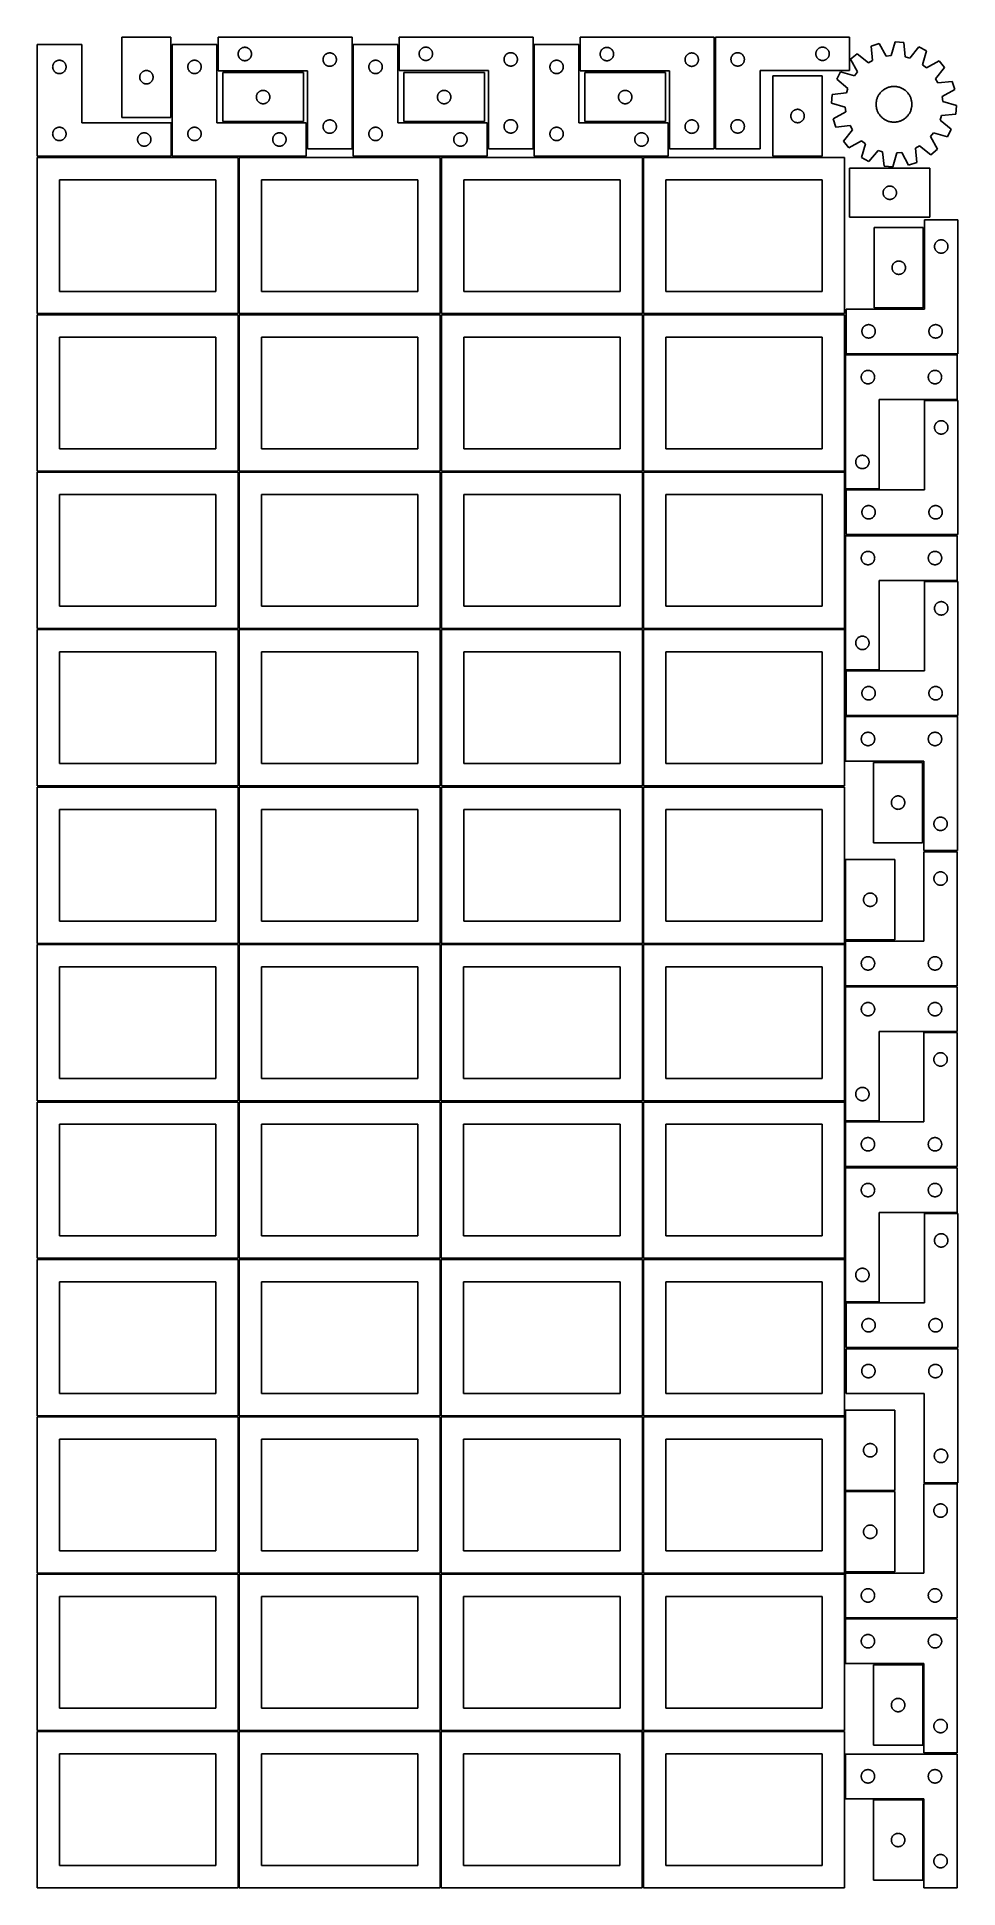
# Model space of a CAD drawing. Header units: millimetres. Extents: x 7 to 1243, y 7 to 2493.
import ezdxf

# ---------------------------------------------------------------- set-up
doc = ezdxf.new("R2010")
doc.units = ezdxf.units.MM
doc.layers.add('COMMON', color=5, linetype='CONTINUOUS', true_color=0x0000ff)
doc.layers.add('CUT', color=7, linetype='CONTINUOUS', true_color=0x000000)

msp = doc.modelspace()

# ---------------------------------------------------------------- linework, layer by layer
at = {"layer": 'COMMON'}
for p, q in [((277.291899, 1485.541936), (277.291899, 1275.541936)), ((6.541899, 1274.791935), (276.541899, 1274.791935)), ((277.291899, 1274.041935), (277.291899, 1064.041935)), ((278.0419, 1274.791935), (548.0419, 1274.791935)), ((548.7919, 1274.041935), (548.7919, 1064.041935)), ((820.291901, 1274.041935), (820.291901, 1064.041935)), ((6.541899, 1063.291934), (276.541899, 1063.291934)), ((277.291899, 1062.541934), (277.291899, 852.541934)), ((278.0419, 1063.291934), (548.0419, 1063.291934)), ((548.7919, 1062.541934), (548.7919, 852.541934)), ((549.541901, 1063.291934), (819.541901, 1063.291934)), ((820.291901, 1062.541934), (820.291901, 852.541934)), ((821.041902, 1063.291934), (1091.041902, 1063.291934)), ((6.541899, 851.791933), (276.541899, 851.791933)), ((277.291899, 851.041933), (277.291899, 641.041933)), ((278.0419, 851.791933), (548.0419, 851.791933)), ((548.7919, 851.041933), (548.7919, 641.041933)), ((549.541901, 851.791933), (819.541901, 851.791933)), ((820.291901, 851.041933), (820.291901, 641.041933)), ((821.041902, 851.791933), (1091.041902, 851.791933)), ((276.541899, 640.291933), (6.541899, 640.291933)), ((277.291899, 639.541932), (277.291899, 429.541932)), ((548.0419, 640.291933), (278.0419, 640.291933)), ((548.791901, 429.541932), (548.791901, 639.541932)), ((549.541901, 640.291932), (819.541901, 640.291932)), ((820.291901, 639.541932), (820.291901, 429.541932)), ((821.041902, 640.291932), (1091.041902, 640.291932)), ((6.541899, 428.791931), (276.541899, 428.791931)), ((277.291899, 428.041931), (277.291899, 218.041931)), ((278.0419, 428.791931), (548.0419, 428.791931)), ((548.7919, 428.041931), (548.7919, 218.041931)), ((819.541901, 428.791932), (549.541901, 428.791932)), ((820.291901, 428.041931), (820.291901, 218.041931)), ((1091.041902, 428.791932), (821.041902, 428.791932)), ((6.541899, 217.29193), (276.520965, 217.29193)), ((277.270965, 216.54193), (277.270965, 6.54193)), ((278.0419, 217.29193), (548.020966, 217.29193)), ((548.770966, 216.54193), (548.770966, 6.54193)), ((549.541901, 217.29193), (819.520967, 217.29193)), ((820.270967, 216.54193), (820.270967, 6.54193)), ((821.041902, 217.29193), (1091.020968, 217.29193))]:
    msp.add_line(p, q, dxfattribs=at)
at = {"layer": 'CUT'}
for p, q in [((186.448576, 2493.426546), (120.448576, 2493.426546)), ((120.448576, 2493.426546), (120.448576, 2385.426546)), ((186.448576, 2385.426546), (186.448576, 2493.426546)), ((429.610683, 2493.099644), (249.610683, 2493.099644)), ((249.610683, 2493.099644), (249.610683, 2448.099644)), ((429.610683, 2343.099644), (429.610683, 2493.099644)), ((672.752651, 2493.367711), (492.752651, 2493.367711)), ((492.752651, 2493.367711), (492.752651, 2448.367711)), ((672.752651, 2343.367711), (672.752651, 2493.367711)), ((915.911678, 2493.020787), (735.911678, 2493.020787)), ((735.911678, 2493.020787), (735.911678, 2448.020787)), ((915.911678, 2343.020787), (915.911678, 2493.020787)), ((917.588194, 2493.365998), (1097.588194, 2493.365998)), ((917.588194, 2343.365998), (917.588194, 2493.365998)), ((1097.588194, 2493.365998), (1097.588194, 2448.365998)), ((1159.108683, 2487.015194), (1153.623206, 2468.431547)), ((1170.601089, 2486.010175), (1159.108683, 2487.015194)), ((66.520965, 2483.251496), (6.520965, 2483.251496)), ((6.520965, 2483.251496), (6.520965, 2333.251496)), ((34.191593, 2461.944829), (34.765152, 2462.078564)), ((34.765152, 2462.078564), (35.346229, 2462.1745)), ((35.346229, 2462.1745), (35.932336, 2462.232227)), ((35.932336, 2462.232227), (36.520965, 2462.251496)), ((36.520965, 2462.251496), (37.109593, 2462.232227)), ((37.109593, 2462.232227), (37.6957, 2462.1745)), ((37.6957, 2462.1745), (38.276778, 2462.078564)), ((38.276778, 2462.078564), (38.850336, 2461.944829)), ((66.520965, 2378.251496), (66.520965, 2483.251496)), ((248.041961, 2483.251496), (188.041961, 2483.251496)), ((188.041961, 2483.251496), (188.041961, 2333.251496)), ((215.712589, 2461.944829), (216.286148, 2462.078564)), ((216.286148, 2462.078564), (216.867225, 2462.1745)), ((216.867225, 2462.1745), (217.453333, 2462.232227)), ((217.453333, 2462.232227), (218.041961, 2462.251496)), ((218.041961, 2462.251496), (218.630589, 2462.232227)), ((218.630589, 2462.232227), (219.216696, 2462.1745)), ((219.216696, 2462.1745), (219.797774, 2462.078564)), ((219.797774, 2462.078564), (220.371332, 2461.944829)), ((248.041961, 2378.251496), (248.041961, 2483.251496)), ((276.610683, 2470.599644), (276.629953, 2471.188272)), ((276.629953, 2470.011016), (276.610683, 2470.599644)), ((276.629953, 2471.188272), (276.687679, 2471.77438)), ((276.687679, 2469.424909), (276.629953, 2470.011016)), ((276.687679, 2471.77438), (276.783616, 2472.355457)), ((276.783616, 2468.843831), (276.687679, 2469.424909)), ((276.783616, 2472.355457), (276.917351, 2472.929016)), ((276.917351, 2468.270273), (276.783616, 2468.843831)), ((276.917351, 2472.929016), (277.088312, 2473.492599)), ((277.088312, 2467.706689), (276.917351, 2468.270273)), ((277.088312, 2473.492599), (277.295767, 2474.043795)), ((277.295767, 2467.155493), (277.088312, 2467.706689)), ((277.295767, 2474.043795), (277.538829, 2474.580242)), ((277.538829, 2466.619046), (277.295767, 2467.155493)), ((277.538829, 2474.580242), (277.816455, 2475.099644)), ((277.816455, 2466.099644), (277.538829, 2466.619046)), ((277.816455, 2475.099644), (278.127457, 2475.599776)), ((278.127457, 2465.599512), (277.816455, 2466.099644)), ((278.127457, 2475.599776), (278.470503, 2476.078497)), ((278.470503, 2465.120791), (278.127457, 2465.599512)), ((278.470503, 2476.078497), (278.844125, 2476.533757)), ((278.844125, 2464.665532), (278.470503, 2465.120791)), ((278.844125, 2476.533757), (279.246722, 2476.963605)), ((279.246722, 2464.235683), (278.844125, 2464.665532)), ((279.246722, 2476.963605), (279.676571, 2477.366203)), ((279.676571, 2463.833086), (279.246722, 2464.235683)), ((279.676571, 2477.366203), (280.13183, 2477.739824)), ((280.13183, 2463.459464), (279.676571, 2463.833086)), ((280.13183, 2477.739824), (280.610551, 2478.082871)), ((280.610551, 2463.116418), (280.13183, 2463.459464)), ((280.610551, 2478.082871), (281.110683, 2478.393873)), ((281.110683, 2462.805416), (280.610551, 2463.116418)), ((281.110683, 2478.393873), (281.630085, 2478.671499)), ((281.630085, 2462.52779), (281.110683, 2462.805416)), ((281.630085, 2478.671499), (282.166532, 2478.91456)), ((282.166532, 2462.284728), (281.630085, 2462.52779)), ((282.166532, 2478.91456), (282.717728, 2479.122015)), ((282.717728, 2462.077273), (282.166532, 2462.284728)), ((282.717728, 2479.122015), (283.281312, 2479.292977)), ((283.281312, 2461.906312), (282.717728, 2462.077273)), ((283.281312, 2479.292977), (283.85487, 2479.426712)), ((283.85487, 2479.426712), (284.435948, 2479.522648)), ((284.435948, 2479.522648), (285.022055, 2479.580375)), ((285.022055, 2479.580375), (285.610683, 2479.599644)), ((285.610683, 2479.599644), (286.199311, 2479.580375)), ((286.199311, 2479.580375), (286.785419, 2479.522648)), ((286.785419, 2479.522648), (287.366496, 2479.426712)), ((287.366496, 2479.426712), (287.940055, 2479.292977)), ((287.940055, 2479.292977), (288.503638, 2479.122015)), ((288.503638, 2462.077273), (287.940055, 2461.906312)), ((288.503638, 2479.122015), (289.054834, 2478.91456)), ((289.054834, 2462.284728), (288.503638, 2462.077273)), ((289.054834, 2478.91456), (289.591281, 2478.671499)), ((289.591281, 2462.52779), (289.054834, 2462.284728)), ((289.591281, 2478.671499), (290.110683, 2478.393873)), ((290.110683, 2462.805416), (289.591281, 2462.52779)), ((290.110683, 2478.393873), (290.610815, 2478.082871)), ((290.610815, 2463.116418), (290.110683, 2462.805416)), ((290.610815, 2478.082871), (291.089536, 2477.739824)), ((291.089536, 2463.459464), (290.610815, 2463.116418)), ((291.089536, 2477.739824), (291.544796, 2477.366203)), ((291.544796, 2463.833086), (291.089536, 2463.459464)), ((291.544796, 2477.366203), (291.974644, 2476.963605)), ((291.974644, 2464.235683), (291.544796, 2463.833086)), ((291.974644, 2476.963605), (292.377242, 2476.533757)), ((292.377242, 2464.665532), (291.974644, 2464.235683)), ((292.377242, 2476.533757), (292.750863, 2476.078497)), ((292.750863, 2465.120791), (292.377242, 2464.665532)), ((292.750863, 2476.078497), (293.09391, 2475.599776)), ((293.09391, 2465.599512), (292.750863, 2465.120791)), ((293.09391, 2475.599776), (293.404912, 2475.099644)), ((293.404912, 2466.099644), (293.09391, 2465.599512)), ((293.404912, 2475.099644), (293.682538, 2474.580242)), ((293.682538, 2466.619046), (293.404912, 2466.099644)), ((293.682538, 2474.580242), (293.925599, 2474.043795)), ((293.925599, 2467.155493), (293.682538, 2466.619046)), ((293.925599, 2474.043795), (294.133054, 2473.492599)), ((294.133054, 2467.706689), (293.925599, 2467.155493)), ((294.133054, 2473.492599), (294.304016, 2472.929016)), ((294.304016, 2468.270273), (294.133054, 2467.706689)), ((294.304016, 2472.929016), (294.437751, 2472.355457)), ((294.437751, 2468.843831), (294.304016, 2468.270273)), ((294.437751, 2472.355457), (294.533687, 2471.77438)), ((294.533687, 2469.424909), (294.437751, 2468.843831)), ((294.533687, 2471.77438), (294.591414, 2471.188272)), ((294.591414, 2470.011016), (294.533687, 2469.424909)), ((294.591414, 2471.188272), (294.610683, 2470.599644)), ((294.610683, 2470.599644), (294.591414, 2470.011016)), ((390.610683, 2463.099644), (390.629953, 2463.688272)), ((390.629953, 2462.511016), (390.610683, 2463.099644)), ((390.629953, 2463.688272), (390.687679, 2464.27438)), ((390.687679, 2461.924909), (390.629953, 2462.511016)), ((390.687679, 2464.27438), (390.783616, 2464.855457)), ((390.783616, 2464.855457), (390.917351, 2465.429016)), ((390.917351, 2465.429016), (391.088312, 2465.992599)), ((391.088312, 2465.992599), (391.295767, 2466.543795)), ((391.295767, 2466.543795), (391.538829, 2467.080242)), ((391.538829, 2467.080242), (391.816455, 2467.599644)), ((391.816455, 2467.599644), (392.127457, 2468.099776)), ((392.127457, 2468.099776), (392.470503, 2468.578497)), ((392.470503, 2468.578497), (392.844125, 2469.033757)), ((392.844125, 2469.033757), (393.246722, 2469.463605)), ((393.246722, 2469.463605), (393.676571, 2469.866203)), ((393.676571, 2469.866203), (394.13183, 2470.239824)), ((394.13183, 2470.239824), (394.610551, 2470.582871)), ((394.610551, 2470.582871), (395.110683, 2470.893873)), ((395.110683, 2470.893873), (395.630085, 2471.171499)), ((395.630085, 2471.171499), (396.166532, 2471.41456)), ((396.166532, 2471.41456), (396.717728, 2471.622015)), ((396.717728, 2471.622015), (397.281312, 2471.792977)), ((397.281312, 2471.792977), (397.85487, 2471.926712)), ((397.85487, 2471.926712), (398.435948, 2472.022648)), ((398.435948, 2472.022648), (399.022055, 2472.080375)), ((399.022055, 2472.080375), (399.610683, 2472.099644)), ((399.610683, 2472.099644), (400.199311, 2472.080375)), ((400.199311, 2472.080375), (400.785419, 2472.022648)), ((400.785419, 2472.022648), (401.366496, 2471.926712)), ((401.366496, 2471.926712), (401.940055, 2471.792977)), ((401.940055, 2471.792977), (402.503638, 2471.622015)), ((402.503638, 2471.622015), (403.054834, 2471.41456)), ((403.054834, 2471.41456), (403.591281, 2471.171499)), ((403.591281, 2471.171499), (404.110683, 2470.893873)), ((404.110683, 2470.893873), (404.610815, 2470.582871)), ((404.610815, 2470.582871), (405.089536, 2470.239824)), ((405.089536, 2470.239824), (405.544796, 2469.866203)), ((405.544796, 2469.866203), (405.974644, 2469.463605)), ((405.974644, 2469.463605), (406.377242, 2469.033757)), ((406.377242, 2469.033757), (406.750863, 2468.578497)), ((406.750863, 2468.578497), (407.09391, 2468.099776)), ((407.09391, 2468.099776), (407.404912, 2467.599644)), ((407.404912, 2467.599644), (407.682538, 2467.080242)), ((407.682538, 2467.080242), (407.925599, 2466.543795)), ((407.925599, 2466.543795), (408.133054, 2465.992599)), ((408.133054, 2465.992599), (408.304016, 2465.429016)), ((408.304016, 2465.429016), (408.437751, 2464.855457)), ((408.437751, 2464.855457), (408.533687, 2464.27438)), ((408.533687, 2464.27438), (408.591414, 2463.688272)), ((408.591414, 2462.511016), (408.533687, 2461.924909)), ((408.591414, 2463.688272), (408.610683, 2463.099644)), ((408.610683, 2463.099644), (408.591414, 2462.511016)), ((491.20169, 2483.251496), (431.20169, 2483.251496)), ((431.20169, 2483.251496), (431.20169, 2333.251496)), ((458.872318, 2461.944829), (459.445877, 2462.078564)), ((459.445877, 2462.078564), (460.026954, 2462.1745)), ((460.026954, 2462.1745), (460.613062, 2462.232227)), ((460.613062, 2462.232227), (461.20169, 2462.251496)), ((461.20169, 2462.251496), (461.790318, 2462.232227)), ((461.790318, 2462.232227), (462.376425, 2462.1745)), ((462.376425, 2462.1745), (462.957503, 2462.078564)), ((462.957503, 2462.078564), (463.531061, 2461.944829)), ((491.20169, 2378.251496), (491.20169, 2483.251496)), ((519.752651, 2470.867711), (519.771921, 2471.456339)), ((519.771921, 2470.279083), (519.752651, 2470.867711)), ((519.771921, 2471.456339), (519.829647, 2472.042446)), ((519.829647, 2469.692975), (519.771921, 2470.279083)), ((519.829647, 2472.042446), (519.925583, 2472.623524)), ((519.925583, 2469.111898), (519.829647, 2469.692975)), ((519.925583, 2472.623524), (520.059319, 2473.197082)), ((520.059319, 2468.538339), (519.925583, 2469.111898)), ((520.059319, 2473.197082), (520.23028, 2473.760666)), ((520.23028, 2467.974755), (520.059319, 2468.538339)), ((520.23028, 2473.760666), (520.437735, 2474.311862)), ((520.437735, 2467.42356), (520.23028, 2467.974755)), ((520.437735, 2474.311862), (520.680796, 2474.848309)), ((520.680796, 2466.887112), (520.437735, 2467.42356)), ((520.680796, 2474.848309), (520.958422, 2475.367711)), ((520.958422, 2466.367711), (520.680796, 2466.887112)), ((520.958422, 2475.367711), (521.269424, 2475.867843)), ((521.269424, 2465.867579), (520.958422, 2466.367711)), ((521.269424, 2475.867843), (521.612471, 2476.346564)), ((521.612471, 2465.388858), (521.269424, 2465.867579)), ((521.612471, 2476.346564), (521.986093, 2476.801823)), ((521.986093, 2464.933598), (521.612471, 2465.388858)), ((521.986093, 2476.801823), (522.38869, 2477.231672)), ((522.38869, 2464.50375), (521.986093, 2464.933598)), ((522.38869, 2477.231672), (522.818539, 2477.634269)), ((522.818539, 2464.101152), (522.38869, 2464.50375)), ((522.818539, 2477.634269), (523.273798, 2478.007891)), ((523.273798, 2463.727531), (522.818539, 2464.101152)), ((523.273798, 2478.007891), (523.752519, 2478.350937)), ((523.752519, 2463.384484), (523.273798, 2463.727531)), ((523.752519, 2478.350937), (524.252651, 2478.661939)), ((524.252651, 2463.073482), (523.752519, 2463.384484)), ((524.252651, 2478.661939), (524.772053, 2478.939565)), ((524.772053, 2462.795856), (524.252651, 2463.073482)), ((524.772053, 2478.939565), (525.3085, 2479.182626)), ((525.3085, 2462.552795), (524.772053, 2462.795856)), ((525.3085, 2479.182626), (525.859696, 2479.390082)), ((525.859696, 2462.34534), (525.3085, 2462.552795)), ((525.859696, 2479.390082), (526.42328, 2479.561043)), ((526.42328, 2462.174378), (525.859696, 2462.34534)), ((526.42328, 2479.561043), (526.996838, 2479.694778)), ((526.996838, 2462.040643), (526.42328, 2462.174378)), ((526.996838, 2479.694778), (527.577915, 2479.790714)), ((527.577915, 2461.944707), (526.996838, 2462.040643)), ((527.577915, 2479.790714), (528.164023, 2479.848441)), ((528.164023, 2479.848441), (528.752651, 2479.867711)), ((528.752651, 2479.867711), (529.341279, 2479.848441)), ((529.341279, 2479.848441), (529.927387, 2479.790714)), ((529.927387, 2479.790714), (530.508464, 2479.694778)), ((530.508464, 2462.040643), (529.927387, 2461.944707)), ((530.508464, 2479.694778), (531.082022, 2479.561043)), ((531.082022, 2462.174378), (530.508464, 2462.040643)), ((531.082022, 2479.561043), (531.645606, 2479.390082)), ((531.645606, 2462.34534), (531.082022, 2462.174378)), ((531.645606, 2479.390082), (532.196802, 2479.182626)), ((532.196802, 2462.552795), (531.645606, 2462.34534)), ((532.196802, 2479.182626), (532.733249, 2478.939565)), ((532.733249, 2462.795856), (532.196802, 2462.552795)), ((532.733249, 2478.939565), (533.252651, 2478.661939)), ((533.252651, 2463.073482), (532.733249, 2462.795856)), ((533.252651, 2478.661939), (533.752783, 2478.350937)), ((533.752783, 2463.384484), (533.252651, 2463.073482)), ((533.752783, 2478.350937), (534.231504, 2478.007891)), ((534.231504, 2463.727531), (533.752783, 2463.384484)), ((534.231504, 2478.007891), (534.686763, 2477.634269)), ((534.686763, 2464.101152), (534.231504, 2463.727531)), ((534.686763, 2477.634269), (535.116612, 2477.231672)), ((535.116612, 2464.50375), (534.686763, 2464.101152)), ((535.116612, 2477.231672), (535.519209, 2476.801823)), ((535.519209, 2464.933598), (535.116612, 2464.50375)), ((535.519209, 2476.801823), (535.892831, 2476.346564)), ((535.892831, 2465.388858), (535.519209, 2464.933598)), ((535.892831, 2476.346564), (536.235878, 2475.867843)), ((536.235878, 2465.867579), (535.892831, 2465.388858)), ((536.235878, 2475.867843), (536.54688, 2475.367711)), ((536.54688, 2466.367711), (536.235878, 2465.867579)), ((536.54688, 2475.367711), (536.824506, 2474.848309)), ((536.824506, 2466.887112), (536.54688, 2466.367711)), ((536.824506, 2474.848309), (537.067567, 2474.311862)), ((537.067567, 2467.42356), (536.824506, 2466.887112)), ((537.067567, 2474.311862), (537.275022, 2473.760666)), ((537.275022, 2467.974755), (537.067567, 2467.42356)), ((537.275022, 2473.760666), (537.445983, 2473.197082)), ((537.445983, 2468.538339), (537.275022, 2467.974755)), ((537.445983, 2473.197082), (537.579719, 2472.623524)), ((537.579719, 2469.111898), (537.445983, 2468.538339)), ((537.579719, 2472.623524), (537.675655, 2472.042446)), ((537.675655, 2469.692975), (537.579719, 2469.111898)), ((537.675655, 2472.042446), (537.733381, 2471.456339)), ((537.733381, 2470.279083), (537.675655, 2469.692975)), ((537.733381, 2471.456339), (537.752651, 2470.867711)), ((537.752651, 2470.867711), (537.733381, 2470.279083)), ((633.752651, 2463.367711), (633.771921, 2463.956339)), ((633.771921, 2462.779083), (633.752651, 2463.367711)), ((633.771921, 2463.956339), (633.829647, 2464.542446)), ((633.829647, 2462.192975), (633.771921, 2462.779083)), ((633.829647, 2464.542446), (633.925583, 2465.123524)), ((633.925583, 2461.611898), (633.829647, 2462.192975)), ((633.925583, 2465.123524), (634.059319, 2465.697082)), ((634.059319, 2465.697082), (634.23028, 2466.260666)), ((634.23028, 2466.260666), (634.437735, 2466.811862)), ((634.437735, 2466.811862), (634.680796, 2467.348309)), ((634.680796, 2467.348309), (634.958422, 2467.867711)), ((634.958422, 2467.867711), (635.269424, 2468.367843)), ((635.269424, 2468.367843), (635.612471, 2468.846564)), ((635.612471, 2468.846564), (635.986093, 2469.301823)), ((635.986093, 2469.301823), (636.38869, 2469.731672)), ((636.38869, 2469.731672), (636.818539, 2470.134269)), ((636.818539, 2470.134269), (637.273798, 2470.507891)), ((637.273798, 2470.507891), (637.752519, 2470.850937)), ((637.752519, 2470.850937), (638.252651, 2471.161939)), ((638.252651, 2471.161939), (638.772053, 2471.439565)), ((638.772053, 2471.439565), (639.3085, 2471.682626)), ((639.3085, 2471.682626), (639.859696, 2471.890082)), ((639.859696, 2471.890082), (640.42328, 2472.061043)), ((640.42328, 2472.061043), (640.996838, 2472.194778)), ((640.996838, 2472.194778), (641.577915, 2472.290714)), ((641.577915, 2472.290714), (642.164023, 2472.348441)), ((642.164023, 2472.348441), (642.752651, 2472.367711)), ((642.752651, 2472.367711), (643.341279, 2472.348441)), ((643.341279, 2472.348441), (643.927387, 2472.290714)), ((643.927387, 2472.290714), (644.508464, 2472.194778)), ((644.508464, 2472.194778), (645.082022, 2472.061043)), ((645.082022, 2472.061043), (645.645606, 2471.890082)), ((645.645606, 2471.890082), (646.196802, 2471.682626)), ((646.196802, 2471.682626), (646.733249, 2471.439565)), ((646.733249, 2471.439565), (647.252651, 2471.161939)), ((647.252651, 2471.161939), (647.752783, 2470.850937)), ((647.752783, 2470.850937), (648.231504, 2470.507891)), ((648.231504, 2470.507891), (648.686763, 2470.134269)), ((648.686763, 2470.134269), (649.116612, 2469.731672)), ((649.116612, 2469.731672), (649.519209, 2469.301823)), ((649.519209, 2469.301823), (649.892831, 2468.846564)), ((649.892831, 2468.846564), (650.235878, 2468.367843)), ((650.235878, 2468.367843), (650.54688, 2467.867711)), ((650.54688, 2467.867711), (650.824506, 2467.348309)), ((650.824506, 2467.348309), (651.067567, 2466.811862)), ((651.067567, 2466.811862), (651.275022, 2466.260666)), ((651.275022, 2466.260666), (651.445983, 2465.697082)), ((651.445983, 2465.697082), (651.579719, 2465.123524)), ((651.579719, 2465.123524), (651.675655, 2464.542446)), ((651.675655, 2462.192975), (651.579719, 2461.611898)), ((651.675655, 2464.542446), (651.733381, 2463.956339)), ((651.733381, 2462.779083), (651.675655, 2462.192975)), ((651.733381, 2463.956339), (651.752651, 2463.367711)), ((651.752651, 2463.367711), (651.733381, 2462.779083)), ((734.36151, 2483.251496), (674.36151, 2483.251496)), ((674.36151, 2483.251496), (674.36151, 2333.251496)), ((702.032139, 2461.944829), (702.605697, 2462.078564)), ((702.605697, 2462.078564), (703.186775, 2462.1745)), ((703.186775, 2462.1745), (703.772882, 2462.232227)), ((703.772882, 2462.232227), (704.36151, 2462.251496)), ((704.36151, 2462.251496), (704.950138, 2462.232227)), ((704.950138, 2462.232227), (705.536246, 2462.1745)), ((705.536246, 2462.1745), (706.117323, 2462.078564)), ((706.117323, 2462.078564), (706.690882, 2461.944829)), ((734.36151, 2378.251496), (734.36151, 2483.251496)), ((762.911678, 2470.520787), (762.930948, 2471.109415)), ((762.930948, 2469.932159), (762.911678, 2470.520787)), ((762.930948, 2471.109415), (762.988674, 2471.695523)), ((762.988674, 2469.346051), (762.930948, 2469.932159)), ((762.988674, 2471.695523), (763.084611, 2472.2766)), ((763.084611, 2468.764974), (762.988674, 2469.346051)), ((763.084611, 2472.2766), (763.218346, 2472.850158)), ((763.218346, 2468.191415), (763.084611, 2468.764974)), ((763.218346, 2472.850158), (763.389307, 2473.413742)), ((763.389307, 2467.627832), (763.218346, 2468.191415)), ((763.389307, 2473.413742), (763.596762, 2473.964938)), ((763.596762, 2467.076636), (763.389307, 2467.627832)), ((763.596762, 2473.964938), (763.839823, 2474.501385)), ((763.839823, 2466.540189), (763.596762, 2467.076636)), ((763.839823, 2474.501385), (764.117449, 2475.020787)), ((764.117449, 2466.020787), (763.839823, 2466.540189)), ((764.117449, 2475.020787), (764.428452, 2475.520919)), ((764.428452, 2465.520655), (764.117449, 2466.020787)), ((764.428452, 2475.520919), (764.771498, 2475.99964)), ((764.771498, 2465.041934), (764.428452, 2465.520655)), ((764.771498, 2475.99964), (765.14512, 2476.454899)), ((765.14512, 2464.586675), (764.771498, 2465.041934)), ((765.14512, 2476.454899), (765.547717, 2476.884748)), ((765.547717, 2464.156826), (765.14512, 2464.586675)), ((765.547717, 2476.884748), (765.977566, 2477.287345)), ((765.977566, 2463.754229), (765.547717, 2464.156826)), ((765.977566, 2477.287345), (766.432825, 2477.660967)), ((766.432825, 2463.380607), (765.977566, 2463.754229)), ((766.432825, 2477.660967), (766.911546, 2478.004013)), ((766.911546, 2463.03756), (766.432825, 2463.380607)), ((766.911546, 2478.004013), (767.411678, 2478.315015)), ((767.411678, 2462.726558), (766.911546, 2463.03756)), ((767.411678, 2478.315015), (767.93108, 2478.592642)), ((767.93108, 2462.448932), (767.411678, 2462.726558)), ((767.93108, 2478.592642), (768.467527, 2478.835703)), ((768.467527, 2462.205871), (767.93108, 2462.448932)), ((768.467527, 2478.835703), (769.018723, 2479.043158)), ((769.018723, 2461.998416), (768.467527, 2462.205871)), ((769.018723, 2479.043158), (769.582307, 2479.214119)), ((769.582307, 2479.214119), (770.155865, 2479.347854)), ((770.155865, 2479.347854), (770.736942, 2479.443791)), ((770.736942, 2479.443791), (771.32305, 2479.501517)), ((771.32305, 2479.501517), (771.911678, 2479.520787)), ((771.911678, 2479.520787), (772.500306, 2479.501517)), ((772.500306, 2479.501517), (773.086414, 2479.443791)), ((773.086414, 2479.443791), (773.667491, 2479.347854)), ((773.667491, 2479.347854), (774.24105, 2479.214119)), ((774.24105, 2479.214119), (774.804633, 2479.043158)), ((774.804633, 2479.043158), (775.355829, 2478.835703)), ((775.355829, 2462.205871), (774.804633, 2461.998416)), ((775.355829, 2478.835703), (775.892276, 2478.592642)), ((775.892276, 2462.448932), (775.355829, 2462.205871)), ((775.892276, 2478.592642), (776.411678, 2478.315015)), ((776.411678, 2462.726558), (775.892276, 2462.448932)), ((776.411678, 2478.315015), (776.91181, 2478.004013)), ((776.91181, 2463.03756), (776.411678, 2462.726558)), ((776.91181, 2478.004013), (777.390531, 2477.660967)), ((777.390531, 2463.380607), (776.91181, 2463.03756)), ((777.390531, 2477.660967), (777.84579, 2477.287345)), ((777.84579, 2463.754229), (777.390531, 2463.380607)), ((777.84579, 2477.287345), (778.275639, 2476.884748)), ((778.275639, 2464.156826), (777.84579, 2463.754229)), ((778.275639, 2476.884748), (778.678236, 2476.454899)), ((778.678236, 2464.586675), (778.275639, 2464.156826)), ((778.678236, 2476.454899), (779.051858, 2475.99964)), ((779.051858, 2465.041934), (778.678236, 2464.586675)), ((779.051858, 2475.99964), (779.394905, 2475.520919)), ((779.394905, 2465.520655), (779.051858, 2465.041934)), ((779.394905, 2475.520919), (779.705907, 2475.020787)), ((779.705907, 2466.020787), (779.394905, 2465.520655)), ((779.705907, 2475.020787), (779.983533, 2474.501385)), ((779.983533, 2466.540189), (779.705907, 2466.020787)), ((779.983533, 2474.501385), (780.226594, 2473.964938)), ((780.226594, 2467.076636), (779.983533, 2466.540189)), ((780.226594, 2473.964938), (780.434049, 2473.413742)), ((780.434049, 2467.627832), (780.226594, 2467.076636)), ((780.434049, 2473.413742), (780.605011, 2472.850158)), ((780.605011, 2468.191415), (780.434049, 2467.627832)), ((780.605011, 2472.850158), (780.738746, 2472.2766)), ((780.738746, 2468.764974), (780.605011, 2468.191415)), ((780.738746, 2472.2766), (780.834682, 2471.695523)), ((780.834682, 2469.346051), (780.738746, 2468.764974)), ((780.834682, 2471.695523), (780.892408, 2471.109415)), ((780.892408, 2469.932159), (780.834682, 2469.346051)), ((780.892408, 2471.109415), (780.911678, 2470.520787)), ((780.911678, 2470.520787), (780.892408, 2469.932159)), ((876.911678, 2463.020787), (876.930948, 2463.609415)), ((876.930948, 2462.432159), (876.911678, 2463.020787)), ((876.930948, 2463.609415), (876.988674, 2464.195523)), ((876.988674, 2461.846051), (876.930948, 2462.432159)), ((876.988674, 2464.195523), (877.084611, 2464.7766)), ((877.084611, 2464.7766), (877.218346, 2465.350158)), ((877.218346, 2465.350158), (877.389307, 2465.913742)), ((877.389307, 2465.913742), (877.596762, 2466.464938)), ((877.596762, 2466.464938), (877.839823, 2467.001385)), ((877.839823, 2467.001385), (878.117449, 2467.520787)), ((878.117449, 2467.520787), (878.428452, 2468.020919)), ((878.428452, 2468.020919), (878.771498, 2468.49964)), ((878.771498, 2468.49964), (879.14512, 2468.954899)), ((879.14512, 2468.954899), (879.547717, 2469.384748)), ((879.547717, 2469.384748), (879.977566, 2469.787345)), ((879.977566, 2469.787345), (880.432825, 2470.160967)), ((880.432825, 2470.160967), (880.911546, 2470.504013)), ((880.911546, 2470.504013), (881.411678, 2470.815015)), ((881.411678, 2470.815015), (881.93108, 2471.092642)), ((881.93108, 2471.092642), (882.467527, 2471.335703)), ((882.467527, 2471.335703), (883.018723, 2471.543158)), ((883.018723, 2471.543158), (883.582307, 2471.714119)), ((883.582307, 2471.714119), (884.155865, 2471.847854)), ((884.155865, 2471.847854), (884.736942, 2471.943791)), ((884.736942, 2471.943791), (885.32305, 2472.001517)), ((885.32305, 2472.001517), (885.911678, 2472.020787)), ((885.911678, 2472.020787), (886.500306, 2472.001517)), ((886.500306, 2472.001517), (887.086414, 2471.943791)), ((887.086414, 2471.943791), (887.667491, 2471.847854)), ((887.667491, 2471.847854), (888.24105, 2471.714119)), ((888.24105, 2471.714119), (888.804633, 2471.543158)), ((888.804633, 2471.543158), (889.355829, 2471.335703)), ((889.355829, 2471.335703), (889.892276, 2471.092642)), ((889.892276, 2471.092642), (890.411678, 2470.815015)), ((890.411678, 2470.815015), (890.91181, 2470.504013)), ((890.91181, 2470.504013), (891.390531, 2470.160967)), ((891.390531, 2470.160967), (891.84579, 2469.787345)), ((891.84579, 2469.787345), (892.275639, 2469.384748)), ((892.275639, 2469.384748), (892.678236, 2468.954899)), ((892.678236, 2468.954899), (893.051858, 2468.49964)), ((893.051858, 2468.49964), (893.394905, 2468.020919)), ((893.394905, 2468.020919), (893.705907, 2467.520787)), ((893.705907, 2467.520787), (893.983533, 2467.001385)), ((893.983533, 2467.001385), (894.226594, 2466.464938)), ((894.226594, 2466.464938), (894.434049, 2465.913742)), ((894.434049, 2465.913742), (894.605011, 2465.350158)), ((894.605011, 2465.350158), (894.738746, 2464.7766)), ((894.738746, 2464.7766), (894.834682, 2464.195523)), ((894.834682, 2464.195523), (894.892408, 2463.609415)), ((894.892408, 2462.432159), (894.834682, 2461.846051)), ((894.892408, 2463.609415), (894.911678, 2463.020787)), ((894.911678, 2463.020787), (894.892408, 2462.432159)), ((938.607463, 2463.954626), (938.588194, 2463.365998)), ((938.588194, 2463.365998), (938.607463, 2462.77737)), ((938.66519, 2464.540734), (938.607463, 2463.954626)), ((938.607463, 2462.77737), (938.66519, 2462.191262)), ((938.761126, 2465.121811), (938.66519, 2464.540734)), ((938.66519, 2462.191262), (938.761126, 2461.610185)), ((938.894861, 2465.69537), (938.761126, 2465.121811)), ((939.065822, 2466.258953), (938.894861, 2465.69537)), ((939.273278, 2466.810149), (939.065822, 2466.258953)), ((939.516339, 2467.346596), (939.273278, 2466.810149)), ((939.793965, 2467.865998), (939.516339, 2467.346596)), ((940.104967, 2468.36613), (939.793965, 2467.865998)), ((940.448013, 2468.844851), (940.104967, 2468.36613)), ((940.821635, 2469.30011), (940.448013, 2468.844851)), ((941.224233, 2469.729959), (940.821635, 2469.30011)), ((941.654081, 2470.132556), (941.224233, 2469.729959)), ((942.109341, 2470.506178), (941.654081, 2470.132556)), ((942.588061, 2470.849225), (942.109341, 2470.506178)), ((943.088194, 2471.160227), (942.588061, 2470.849225)), ((943.607595, 2471.437853), (943.088194, 2471.160227)), ((944.144043, 2471.680914), (943.607595, 2471.437853)), ((944.695238, 2471.888369), (944.144043, 2471.680914)), ((945.258822, 2472.059331), (944.695238, 2471.888369)), ((945.832381, 2472.193066), (945.258822, 2472.059331)), ((946.413458, 2472.289002), (945.832381, 2472.193066)), ((946.999565, 2472.346728), (946.413458, 2472.289002)), ((947.588194, 2472.365998), (946.999565, 2472.346728)), ((948.176822, 2472.346728), (947.588194, 2472.365998)), ((948.762929, 2472.289002), (948.176822, 2472.346728)), ((949.344006, 2472.193066), (948.762929, 2472.289002)), ((949.917565, 2472.059331), (949.344006, 2472.193066)), ((950.481149, 2471.888369), (949.917565, 2472.059331)), ((951.032344, 2471.680914), (950.481149, 2471.888369)), ((951.568792, 2471.437853), (951.032344, 2471.680914)), ((952.088194, 2471.160227), (951.568792, 2471.437853)), ((952.588326, 2470.849225), (952.088194, 2471.160227)), ((953.067046, 2470.506178), (952.588326, 2470.849225)), ((953.522306, 2470.132556), (953.067046, 2470.506178)), ((953.952155, 2469.729959), (953.522306, 2470.132556)), ((954.354752, 2469.30011), (953.952155, 2469.729959)), ((954.728374, 2468.844851), (954.354752, 2469.30011)), ((955.07142, 2468.36613), (954.728374, 2468.844851)), ((955.382422, 2467.865998), (955.07142, 2468.36613)), ((955.660048, 2467.346596), (955.382422, 2467.865998)), ((955.903109, 2466.810149), (955.660048, 2467.346596)), ((956.110565, 2466.258953), (955.903109, 2466.810149)), ((956.281526, 2465.69537), (956.110565, 2466.258953)), ((956.415261, 2465.121811), (956.281526, 2465.69537)), ((956.511197, 2464.540734), (956.415261, 2465.121811)), ((956.415261, 2461.610185), (956.511197, 2462.191262)), ((956.568924, 2463.954626), (956.511197, 2464.540734)), ((956.511197, 2462.191262), (956.568924, 2462.77737)), ((956.588194, 2463.365998), (956.568924, 2463.954626)), ((956.568924, 2462.77737), (956.588194, 2463.365998)), ((1052.607463, 2471.454626), (1052.588194, 2470.865998)), ((1052.588194, 2470.865998), (1052.607463, 2470.27737)), ((1052.66519, 2472.040734), (1052.607463, 2471.454626)), ((1052.607463, 2470.27737), (1052.66519, 2469.691262)), ((1052.761126, 2472.621811), (1052.66519, 2472.040734)), ((1052.66519, 2469.691262), (1052.761126, 2469.110185)), ((1052.894861, 2473.19537), (1052.761126, 2472.621811)), ((1052.761126, 2469.110185), (1052.894861, 2468.536627)), ((1053.065822, 2473.758953), (1052.894861, 2473.19537)), ((1052.894861, 2468.536627), (1053.065822, 2467.973043)), ((1053.273278, 2474.310149), (1053.065822, 2473.758953)), ((1053.065822, 2467.973043), (1053.273278, 2467.421847)), ((1053.516339, 2474.846596), (1053.273278, 2474.310149)), ((1053.273278, 2467.421847), (1053.516339, 2466.8854)), ((1053.793965, 2475.365998), (1053.516339, 2474.846596)), ((1053.516339, 2466.8854), (1053.793965, 2466.365998)), ((1054.104967, 2475.86613), (1053.793965, 2475.365998)), ((1053.793965, 2466.365998), (1054.104967, 2465.865866)), ((1054.448013, 2476.344851), (1054.104967, 2475.86613)), ((1054.104967, 2465.865866), (1054.448013, 2465.387145)), ((1054.821635, 2476.80011), (1054.448013, 2476.344851)), ((1054.448013, 2465.387145), (1054.821635, 2464.931886)), ((1055.224233, 2477.229959), (1054.821635, 2476.80011)), ((1054.821635, 2464.931886), (1055.224233, 2464.502037)), ((1055.654081, 2477.632556), (1055.224233, 2477.229959)), ((1055.224233, 2464.502037), (1055.654081, 2464.09944)), ((1056.109341, 2478.006178), (1055.654081, 2477.632556)), ((1055.654081, 2464.09944), (1056.109341, 2463.725818)), ((1056.588061, 2478.349225), (1056.109341, 2478.006178)), ((1056.109341, 2463.725818), (1056.588061, 2463.382772)), ((1057.088194, 2478.660227), (1056.588061, 2478.349225)), ((1056.588061, 2463.382772), (1057.088194, 2463.07177)), ((1057.607595, 2478.937853), (1057.088194, 2478.660227)), ((1057.088194, 2463.07177), (1057.607595, 2462.794143)), ((1058.144043, 2479.180914), (1057.607595, 2478.937853)), ((1057.607595, 2462.794143), (1058.144043, 2462.551082)), ((1058.695238, 2479.388369), (1058.144043, 2479.180914)), ((1058.144043, 2462.551082), (1058.695238, 2462.343627)), ((1059.258822, 2479.559331), (1058.695238, 2479.388369)), ((1058.695238, 2462.343627), (1059.258822, 2462.172666)), ((1059.832381, 2479.693066), (1059.258822, 2479.559331)), ((1059.258822, 2462.172666), (1059.832381, 2462.038931)), ((1060.413458, 2479.789002), (1059.832381, 2479.693066)), ((1059.832381, 2462.038931), (1060.413458, 2461.942994)), ((1060.999565, 2479.846728), (1060.413458, 2479.789002)), ((1061.588194, 2479.865998), (1060.999565, 2479.846728)), ((1062.176822, 2479.846728), (1061.588194, 2479.865998)), ((1062.762929, 2479.789002), (1062.176822, 2479.846728)), ((1063.344006, 2479.693066), (1062.762929, 2479.789002)), ((1062.762929, 2461.942994), (1063.344006, 2462.038931)), ((1063.917565, 2479.559331), (1063.344006, 2479.693066)), ((1063.344006, 2462.038931), (1063.917565, 2462.172666)), ((1064.481149, 2479.388369), (1063.917565, 2479.559331)), ((1063.917565, 2462.172666), (1064.481149, 2462.343627)), ((1065.032344, 2479.180914), (1064.481149, 2479.388369)), ((1064.481149, 2462.343627), (1065.032344, 2462.551082)), ((1065.568792, 2478.937853), (1065.032344, 2479.180914)), ((1065.032344, 2462.551082), (1065.568792, 2462.794143)), ((1066.088194, 2478.660227), (1065.568792, 2478.937853)), ((1065.568792, 2462.794143), (1066.088194, 2463.07177)), ((1066.588326, 2478.349225), (1066.088194, 2478.660227)), ((1066.088194, 2463.07177), (1066.588326, 2463.382772)), ((1067.067046, 2478.006178), (1066.588326, 2478.349225)), ((1066.588326, 2463.382772), (1067.067046, 2463.725818)), ((1067.522306, 2477.632556), (1067.067046, 2478.006178)), ((1067.067046, 2463.725818), (1067.522306, 2464.09944)), ((1067.952155, 2477.229959), (1067.522306, 2477.632556)), ((1067.522306, 2464.09944), (1067.952155, 2464.502037)), ((1068.354752, 2476.80011), (1067.952155, 2477.229959)), ((1067.952155, 2464.502037), (1068.354752, 2464.931886)), ((1068.728374, 2476.344851), (1068.354752, 2476.80011)), ((1068.354752, 2464.931886), (1068.728374, 2465.387145)), ((1069.07142, 2475.86613), (1068.728374, 2476.344851)), ((1068.728374, 2465.387145), (1069.07142, 2465.865866)), ((1069.382422, 2475.365998), (1069.07142, 2475.86613)), ((1069.07142, 2465.865866), (1069.382422, 2466.365998)), ((1069.660048, 2474.846596), (1069.382422, 2475.365998)), ((1069.382422, 2466.365998), (1069.660048, 2466.8854)), ((1069.903109, 2474.310149), (1069.660048, 2474.846596)), ((1069.660048, 2466.8854), (1069.903109, 2467.421847)), ((1070.110565, 2473.758953), (1069.903109, 2474.310149)), ((1069.903109, 2467.421847), (1070.110565, 2467.973043)), ((1070.281526, 2473.19537), (1070.110565, 2473.758953)), ((1070.110565, 2467.973043), (1070.281526, 2468.536627)), ((1070.415261, 2472.621811), (1070.281526, 2473.19537)), ((1070.281526, 2468.536627), (1070.415261, 2469.110185)), ((1070.511197, 2472.040734), (1070.415261, 2472.621811)), ((1070.415261, 2469.110185), (1070.511197, 2469.691262)), ((1070.568924, 2471.454626), (1070.511197, 2472.040734)), ((1070.511197, 2469.691262), (1070.568924, 2470.27737)), ((1070.588194, 2470.865998), (1070.568924, 2471.454626)), ((1070.568924, 2470.27737), (1070.588194, 2470.865998)), ((1108.10361, 2470.931244), (1099.266596, 2463.515541)), ((1099.266596, 2463.515541), (1108.528401, 2446.4961)), ((1123.257102, 2458.855893), (1108.10361, 2470.931244)), ((1137.852657, 2484.68647), (1126.850453, 2481.217033)), ((1126.850453, 2481.217033), (1128.894188, 2461.94878)), ((1147.231621, 2467.73131), (1137.852657, 2484.68647)), ((1153.623206, 2468.431547), (1147.231621, 2467.73131)), ((1172.777664, 2466.756476), (1170.601089, 2486.010175)), ((1178.950687, 2464.957456), (1172.777664, 2466.756476)), ((1191.130261, 2480.027307), (1178.950687, 2464.957456)), ((1201.363256, 2474.700837), (1191.130261, 2480.027307)), ((1196.006077, 2456.079799), (1201.363256, 2474.700837)), ((27.520965, 2453.251496), (27.540234, 2453.840124)), ((27.540234, 2452.662868), (27.520965, 2453.251496)), ((27.540234, 2453.840124), (27.597961, 2454.426232)), ((27.597961, 2452.07676), (27.540234, 2452.662868)), ((27.597961, 2454.426232), (27.693897, 2455.007309)), ((27.693897, 2451.495683), (27.597961, 2452.07676)), ((27.693897, 2455.007309), (27.827632, 2455.580868)), ((27.827632, 2450.922125), (27.693897, 2451.495683)), ((27.827632, 2455.580868), (27.998593, 2456.144451)), ((27.998593, 2450.358541), (27.827632, 2450.922125)), ((27.998593, 2456.144451), (28.206049, 2456.695647)), ((28.206049, 2449.807345), (27.998593, 2450.358541)), ((28.206049, 2456.695647), (28.44911, 2457.232094)), ((28.44911, 2449.270898), (28.206049, 2449.807345)), ((28.44911, 2457.232094), (28.726736, 2457.751496)), ((28.726736, 2448.751496), (28.44911, 2449.270898)), ((28.726736, 2457.751496), (29.037738, 2458.251628)), ((29.037738, 2448.251364), (28.726736, 2448.751496)), ((29.037738, 2458.251628), (29.380785, 2458.730349)), ((29.380785, 2447.772643), (29.037738, 2448.251364)), ((29.380785, 2458.730349), (29.754406, 2459.185609)), ((29.754406, 2447.317384), (29.380785, 2447.772643)), ((29.754406, 2459.185609), (30.157004, 2459.615457)), ((30.157004, 2446.887535), (29.754406, 2447.317384)), ((30.157004, 2459.615457), (30.586852, 2460.018054)), ((30.586852, 2446.484938), (30.157004, 2446.887535)), ((30.586852, 2460.018054), (31.042112, 2460.391676)), ((31.042112, 2446.111316), (30.586852, 2446.484938)), ((31.042112, 2460.391676), (31.520833, 2460.734723)), ((31.520833, 2445.76827), (31.042112, 2446.111316)), ((31.520833, 2460.734723), (32.020965, 2461.045725)), ((32.020965, 2445.457268), (31.520833, 2445.76827)), ((32.020965, 2461.045725), (32.540366, 2461.323351)), ((32.540366, 2445.179642), (32.020965, 2445.457268)), ((32.540366, 2461.323351), (33.076814, 2461.566412)), ((33.076814, 2444.93658), (32.540366, 2445.179642)), ((33.076814, 2461.566412), (33.628009, 2461.773867)), ((33.628009, 2444.729125), (33.076814, 2444.93658)), ((33.628009, 2461.773867), (34.191593, 2461.944829)), ((34.191593, 2444.558164), (33.628009, 2444.729125)), ((34.765152, 2444.424429), (34.191593, 2444.558164)), ((35.346229, 2444.328492), (34.765152, 2444.424429)), ((35.932336, 2444.270766), (35.346229, 2444.328492)), ((36.520965, 2444.251496), (35.932336, 2444.270766)), ((37.109593, 2444.270766), (36.520965, 2444.251496)), ((37.6957, 2444.328492), (37.109593, 2444.270766)), ((38.276778, 2444.424429), (37.6957, 2444.328492)), ((38.850336, 2444.558164), (38.276778, 2444.424429)), ((38.850336, 2461.944829), (39.41392, 2461.773867)), ((39.41392, 2444.729125), (38.850336, 2444.558164)), ((39.41392, 2461.773867), (39.965116, 2461.566412)), ((39.965116, 2444.93658), (39.41392, 2444.729125)), ((39.965116, 2461.566412), (40.501563, 2461.323351)), ((40.501563, 2445.179642), (39.965116, 2444.93658)), ((40.501563, 2461.323351), (41.020965, 2461.045725)), ((41.020965, 2445.457268), (40.501563, 2445.179642)), ((41.020965, 2461.045725), (41.521097, 2460.734723)), ((41.521097, 2445.76827), (41.020965, 2445.457268)), ((41.521097, 2460.734723), (41.999817, 2460.391676)), ((41.999817, 2446.111316), (41.521097, 2445.76827)), ((41.999817, 2460.391676), (42.455077, 2460.018054)), ((42.455077, 2446.484938), (41.999817, 2446.111316)), ((42.455077, 2460.018054), (42.884926, 2459.615457)), ((42.884926, 2446.887535), (42.455077, 2446.484938)), ((42.884926, 2459.615457), (43.287523, 2459.185609)), ((43.287523, 2447.317384), (42.884926, 2446.887535)), ((43.287523, 2459.185609), (43.661145, 2458.730349)), ((43.661145, 2447.772643), (43.287523, 2447.317384)), ((43.661145, 2458.730349), (44.004191, 2458.251628)), ((44.004191, 2448.251364), (43.661145, 2447.772643)), ((44.004191, 2458.251628), (44.315193, 2457.751496)), ((44.315193, 2448.751496), (44.004191, 2448.251364)), ((44.315193, 2457.751496), (44.592819, 2457.232094)), ((44.592819, 2449.270898), (44.315193, 2448.751496)), ((44.592819, 2457.232094), (44.83588, 2456.695647)), ((44.83588, 2449.807345), (44.592819, 2449.270898)), ((44.83588, 2456.695647), (45.043336, 2456.144451)), ((45.043336, 2450.358541), (44.83588, 2449.807345)), ((45.043336, 2456.144451), (45.214297, 2455.580868)), ((45.214297, 2450.922125), (45.043336, 2450.358541)), ((45.214297, 2455.580868), (45.348032, 2455.007309)), ((45.348032, 2451.495683), (45.214297, 2450.922125)), ((45.348032, 2455.007309), (45.443968, 2454.426232)), ((45.443968, 2452.07676), (45.348032, 2451.495683)), ((45.443968, 2454.426232), (45.501695, 2453.840124)), ((45.501695, 2452.662868), (45.443968, 2452.07676)), ((45.501695, 2453.840124), (45.520965, 2453.251496)), ((45.520965, 2453.251496), (45.501695, 2452.662868)), ((144.448576, 2439.426546), (144.467846, 2440.015174)), ((144.467846, 2438.837918), (144.448576, 2439.426546)), ((144.467846, 2440.015174), (144.525573, 2440.601282)), ((144.525573, 2438.25181), (144.467846, 2438.837918)), ((144.525573, 2440.601282), (144.621509, 2441.182359)), ((144.621509, 2437.670733), (144.525573, 2438.25181)), ((144.621509, 2441.182359), (144.755244, 2441.755917)), ((144.755244, 2437.097174), (144.621509, 2437.670733)), ((144.755244, 2441.755917), (144.926205, 2442.319501)), ((144.926205, 2442.319501), (145.13366, 2442.870697)), ((145.13366, 2442.870697), (145.376722, 2443.407144)), ((145.376722, 2443.407144), (145.654348, 2443.926546)), ((145.654348, 2443.926546), (145.96535, 2444.426678)), ((145.96535, 2444.426678), (146.308396, 2444.905399)), ((146.308396, 2444.905399), (146.682018, 2445.360658)), ((146.682018, 2445.360658), (147.084615, 2445.790507)), ((147.084615, 2445.790507), (147.514464, 2446.193104)), ((147.514464, 2446.193104), (147.969723, 2446.566726)), ((147.969723, 2446.566726), (148.448444, 2446.909772)), ((148.448444, 2446.909772), (148.948576, 2447.220774)), ((148.948576, 2447.220774), (149.467978, 2447.4984)), ((149.467978, 2447.4984), (150.004425, 2447.741462)), ((150.004425, 2447.741462), (150.555621, 2447.948917)), ((150.555621, 2447.948917), (151.119205, 2448.119878)), ((151.119205, 2448.119878), (151.692763, 2448.253613)), ((151.692763, 2448.253613), (152.273841, 2448.34955)), ((152.273841, 2448.34955), (152.859948, 2448.407276)), ((152.859948, 2448.407276), (153.448576, 2448.426546)), ((153.448576, 2448.426546), (154.037204, 2448.407276)), ((154.037204, 2448.407276), (154.623312, 2448.34955)), ((154.623312, 2448.34955), (155.204389, 2448.253613)), ((155.204389, 2448.253613), (155.777948, 2448.119878)), ((155.777948, 2448.119878), (156.341531, 2447.948917)), ((156.341531, 2447.948917), (156.892727, 2447.741462)), ((156.892727, 2447.741462), (157.429174, 2447.4984)), ((157.429174, 2447.4984), (157.948576, 2447.220774)), ((157.948576, 2447.220774), (158.448708, 2446.909772)), ((158.448708, 2446.909772), (158.927429, 2446.566726)), ((158.927429, 2446.566726), (159.382689, 2446.193104)), ((159.382689, 2446.193104), (159.812537, 2445.790507)), ((159.812537, 2445.790507), (160.215135, 2445.360658)), ((160.215135, 2445.360658), (160.588756, 2444.905399)), ((160.588756, 2444.905399), (160.931803, 2444.426678)), ((160.931803, 2444.426678), (161.242805, 2443.926546)), ((161.242805, 2443.926546), (161.520431, 2443.407144)), ((161.520431, 2443.407144), (161.763492, 2442.870697)), ((161.763492, 2442.870697), (161.970947, 2442.319501)), ((161.970947, 2442.319501), (162.141909, 2441.755917)), ((162.141909, 2441.755917), (162.275644, 2441.182359)), ((162.275644, 2437.670733), (162.141909, 2437.097174)), ((162.275644, 2441.182359), (162.37158, 2440.601282)), ((162.37158, 2438.25181), (162.275644, 2437.670733)), ((162.37158, 2440.601282), (162.429307, 2440.015174)), ((162.429307, 2438.837918), (162.37158, 2438.25181)), ((162.429307, 2440.015174), (162.448576, 2439.426546)), ((162.448576, 2439.426546), (162.429307, 2438.837918)), ((209.041961, 2453.251496), (209.06123, 2453.840124)), ((209.06123, 2452.662868), (209.041961, 2453.251496)), ((209.06123, 2453.840124), (209.118957, 2454.426232)), ((209.118957, 2452.07676), (209.06123, 2452.662868)), ((209.118957, 2454.426232), (209.214893, 2455.007309)), ((209.214893, 2451.495683), (209.118957, 2452.07676)), ((209.214893, 2455.007309), (209.348628, 2455.580868)), ((209.348628, 2450.922125), (209.214893, 2451.495683)), ((209.348628, 2455.580868), (209.51959, 2456.144451)), ((209.51959, 2450.358541), (209.348628, 2450.922125)), ((209.51959, 2456.144451), (209.727045, 2456.695647)), ((209.727045, 2449.807345), (209.51959, 2450.358541)), ((209.727045, 2456.695647), (209.970106, 2457.232094)), ((209.970106, 2449.270898), (209.727045, 2449.807345)), ((209.970106, 2457.232094), (210.247732, 2457.751496)), ((210.247732, 2448.751496), (209.970106, 2449.270898)), ((210.247732, 2457.751496), (210.558734, 2458.251628)), ((210.558734, 2448.251364), (210.247732, 2448.751496)), ((210.558734, 2458.251628), (210.901781, 2458.730349)), ((210.901781, 2447.772643), (210.558734, 2448.251364)), ((210.901781, 2458.730349), (211.275402, 2459.185609)), ((211.275402, 2447.317384), (210.901781, 2447.772643)), ((211.275402, 2459.185609), (211.678, 2459.615457)), ((211.678, 2446.887535), (211.275402, 2447.317384)), ((211.678, 2459.615457), (212.107848, 2460.018054)), ((212.107848, 2446.484938), (211.678, 2446.887535)), ((212.107848, 2460.018054), (212.563108, 2460.391676)), ((212.563108, 2446.111316), (212.107848, 2446.484938)), ((212.563108, 2460.391676), (213.041829, 2460.734723)), ((213.041829, 2445.76827), (212.563108, 2446.111316)), ((213.041829, 2460.734723), (213.541961, 2461.045725)), ((213.541961, 2445.457268), (213.041829, 2445.76827)), ((213.541961, 2461.045725), (214.061363, 2461.323351)), ((214.061363, 2445.179642), (213.541961, 2445.457268)), ((214.061363, 2461.323351), (214.59781, 2461.566412)), ((214.59781, 2444.93658), (214.061363, 2445.179642)), ((214.59781, 2461.566412), (215.149006, 2461.773867)), ((215.149006, 2444.729125), (214.59781, 2444.93658)), ((215.149006, 2461.773867), (215.712589, 2461.944829)), ((215.712589, 2444.558164), (215.149006, 2444.729125)), ((216.286148, 2444.424429), (215.712589, 2444.558164)), ((216.867225, 2444.328492), (216.286148, 2444.424429)), ((217.453333, 2444.270766), (216.867225, 2444.328492)), ((218.041961, 2444.251496), (217.453333, 2444.270766)), ((218.630589, 2444.270766), (218.041961, 2444.251496)), ((219.216696, 2444.328492), (218.630589, 2444.270766)), ((219.797774, 2444.424429), (219.216696, 2444.328492)), ((220.371332, 2444.558164), (219.797774, 2444.424429)), ((220.371332, 2461.944829), (220.934916, 2461.773867)), ((220.934916, 2444.729125), (220.371332, 2444.558164)), ((220.934916, 2461.773867), (221.486112, 2461.566412)), ((221.486112, 2444.93658), (220.934916, 2444.729125)), ((221.486112, 2461.566412), (222.022559, 2461.323351)), ((222.022559, 2445.179642), (221.486112, 2444.93658)), ((222.022559, 2461.323351), (222.541961, 2461.045725)), ((222.541961, 2445.457268), (222.022559, 2445.179642)), ((222.541961, 2461.045725), (223.042093, 2460.734723)), ((223.042093, 2445.76827), (222.541961, 2445.457268)), ((223.042093, 2460.734723), (223.520814, 2460.391676)), ((223.520814, 2446.111316), (223.042093, 2445.76827)), ((223.520814, 2460.391676), (223.976073, 2460.018054)), ((223.976073, 2446.484938), (223.520814, 2446.111316)), ((223.976073, 2460.018054), (224.405922, 2459.615457)), ((224.405922, 2446.887535), (223.976073, 2446.484938)), ((224.405922, 2459.615457), (224.808519, 2459.185609)), ((224.808519, 2447.317384), (224.405922, 2446.887535)), ((224.808519, 2459.185609), (225.182141, 2458.730349)), ((225.182141, 2447.772643), (224.808519, 2447.317384)), ((225.182141, 2458.730349), (225.525187, 2458.251628)), ((225.525187, 2448.251364), (225.182141, 2447.772643)), ((225.525187, 2458.251628), (225.836189, 2457.751496)), ((225.836189, 2448.751496), (225.525187, 2448.251364)), ((225.836189, 2457.751496), (226.113815, 2457.232094)), ((226.113815, 2449.270898), (225.836189, 2448.751496)), ((226.113815, 2457.232094), (226.356877, 2456.695647)), ((226.356877, 2449.807345), (226.113815, 2449.270898)), ((226.356877, 2456.695647), (226.564332, 2456.144451)), ((226.564332, 2450.358541), (226.356877, 2449.807345)), ((226.564332, 2456.144451), (226.735293, 2455.580868)), ((226.735293, 2450.922125), (226.564332, 2450.358541)), ((226.735293, 2455.580868), (226.869028, 2455.007309)), ((226.869028, 2451.495683), (226.735293, 2450.922125)), ((226.869028, 2455.007309), (226.964964, 2454.426232)), ((226.964964, 2452.07676), (226.869028, 2451.495683)), ((226.964964, 2454.426232), (227.022691, 2453.840124)), ((227.022691, 2452.662868), (226.964964, 2452.07676)), ((227.022691, 2453.840124), (227.041961, 2453.251496)), ((227.041961, 2453.251496), (227.022691, 2452.662868)), ((249.610683, 2448.099644), (369.610683, 2448.099644)), ((364.20938, 2445.77884), (256.20938, 2445.77884)), ((256.20938, 2445.77884), (256.20938, 2379.77884)), ((283.85487, 2461.772577), (283.281312, 2461.906312)), ((284.435948, 2461.676641), (283.85487, 2461.772577)), ((285.022055, 2461.618914), (284.435948, 2461.676641)), ((285.610683, 2461.599644), (285.022055, 2461.618914)), ((286.199311, 2461.618914), (285.610683, 2461.599644)), ((286.785419, 2461.676641), (286.199311, 2461.618914)), ((287.366496, 2461.772577), (286.785419, 2461.676641)), ((287.940055, 2461.906312), (287.366496, 2461.772577)), ((364.20938, 2379.77884), (364.20938, 2445.77884)), ((369.610683, 2448.099644), (369.610683, 2343.099644)), ((390.783616, 2461.343831), (390.687679, 2461.924909)), ((390.917351, 2460.770273), (390.783616, 2461.343831)), ((391.088312, 2460.206689), (390.917351, 2460.770273)), ((391.295767, 2459.655493), (391.088312, 2460.206689)), ((391.538829, 2459.119046), (391.295767, 2459.655493)), ((391.816455, 2458.599644), (391.538829, 2459.119046)), ((392.127457, 2458.099512), (391.816455, 2458.599644)), ((392.470503, 2457.620791), (392.127457, 2458.099512)), ((392.844125, 2457.165532), (392.470503, 2457.620791)), ((393.246722, 2456.735683), (392.844125, 2457.165532)), ((393.676571, 2456.333086), (393.246722, 2456.735683)), ((394.13183, 2455.959464), (393.676571, 2456.333086)), ((394.610551, 2455.616418), (394.13183, 2455.959464)), ((395.110683, 2455.305416), (394.610551, 2455.616418)), ((395.630085, 2455.02779), (395.110683, 2455.305416)), ((396.166532, 2454.784728), (395.630085, 2455.02779)), ((396.717728, 2454.577273), (396.166532, 2454.784728)), ((397.281312, 2454.406312), (396.717728, 2454.577273)), ((397.85487, 2454.272577), (397.281312, 2454.406312)), ((398.435948, 2454.176641), (397.85487, 2454.272577)), ((399.022055, 2454.118914), (398.435948, 2454.176641)), ((399.610683, 2454.099644), (399.022055, 2454.118914)), ((400.199311, 2454.118914), (399.610683, 2454.099644)), ((400.785419, 2454.176641), (400.199311, 2454.118914)), ((401.366496, 2454.272577), (400.785419, 2454.176641)), ((401.940055, 2454.406312), (401.366496, 2454.272577)), ((402.503638, 2454.577273), (401.940055, 2454.406312)), ((403.054834, 2454.784728), (402.503638, 2454.577273)), ((403.591281, 2455.02779), (403.054834, 2454.784728)), ((404.110683, 2455.305416), (403.591281, 2455.02779)), ((404.610815, 2455.616418), (404.110683, 2455.305416)), ((405.089536, 2455.959464), (404.610815, 2455.616418)), ((405.544796, 2456.333086), (405.089536, 2455.959464)), ((405.974644, 2456.735683), (405.544796, 2456.333086)), ((406.377242, 2457.165532), (405.974644, 2456.735683)), ((406.750863, 2457.620791), (406.377242, 2457.165532)), ((407.09391, 2458.099512), (406.750863, 2457.620791)), ((407.404912, 2458.599644), (407.09391, 2458.099512)), ((407.682538, 2459.119046), (407.404912, 2458.599644)), ((407.925599, 2459.655493), (407.682538, 2459.119046)), ((408.133054, 2460.206689), (407.925599, 2459.655493)), ((408.304016, 2460.770273), (408.133054, 2460.206689)), ((408.437751, 2461.343831), (408.304016, 2460.770273)), ((408.533687, 2461.924909), (408.437751, 2461.343831)), ((452.20169, 2453.251496), (452.220959, 2453.840124)), ((452.220959, 2452.662868), (452.20169, 2453.251496)), ((452.220959, 2453.840124), (452.278686, 2454.426232)), ((452.278686, 2452.07676), (452.220959, 2452.662868)), ((452.278686, 2454.426232), (452.374622, 2455.007309)), ((452.374622, 2451.495683), (452.278686, 2452.07676)), ((452.374622, 2455.007309), (452.508357, 2455.580868)), ((452.508357, 2450.922125), (452.374622, 2451.495683)), ((452.508357, 2455.580868), (452.679319, 2456.144451)), ((452.679319, 2450.358541), (452.508357, 2450.922125)), ((452.679319, 2456.144451), (452.886774, 2456.695647)), ((452.886774, 2449.807345), (452.679319, 2450.358541)), ((452.886774, 2456.695647), (453.129835, 2457.232094)), ((453.129835, 2449.270898), (452.886774, 2449.807345)), ((453.129835, 2457.232094), (453.407461, 2457.751496)), ((453.407461, 2448.751496), (453.129835, 2449.270898)), ((453.407461, 2457.751496), (453.718463, 2458.251628)), ((453.718463, 2448.251364), (453.407461, 2448.751496)), ((453.718463, 2458.251628), (454.06151, 2458.730349)), ((454.06151, 2447.772643), (453.718463, 2448.251364)), ((454.06151, 2458.730349), (454.435131, 2459.185609)), ((454.435131, 2447.317384), (454.06151, 2447.772643)), ((454.435131, 2459.185609), (454.837729, 2459.615457)), ((454.837729, 2446.887535), (454.435131, 2447.317384)), ((454.837729, 2459.615457), (455.267577, 2460.018054)), ((455.267577, 2446.484938), (454.837729, 2446.887535)), ((455.267577, 2460.018054), (455.722837, 2460.391676)), ((455.722837, 2446.111316), (455.267577, 2446.484938)), ((455.722837, 2460.391676), (456.201558, 2460.734723)), ((456.201558, 2445.76827), (455.722837, 2446.111316)), ((456.201558, 2460.734723), (456.70169, 2461.045725)), ((456.70169, 2445.457268), (456.201558, 2445.76827)), ((456.70169, 2461.045725), (457.221092, 2461.323351)), ((457.221092, 2445.179642), (456.70169, 2445.457268)), ((457.221092, 2461.323351), (457.757539, 2461.566412)), ((457.757539, 2444.93658), (457.221092, 2445.179642)), ((457.757539, 2461.566412), (458.308735, 2461.773867)), ((458.308735, 2444.729125), (457.757539, 2444.93658)), ((458.308735, 2461.773867), (458.872318, 2461.944829)), ((458.872318, 2444.558164), (458.308735, 2444.729125)), ((459.445877, 2444.424429), (458.872318, 2444.558164)), ((460.026954, 2444.328492), (459.445877, 2444.424429)), ((460.613062, 2444.270766), (460.026954, 2444.328492)), ((461.20169, 2444.251496), (460.613062, 2444.270766)), ((461.790318, 2444.270766), (461.20169, 2444.251496)), ((462.376425, 2444.328492), (461.790318, 2444.270766)), ((462.957503, 2444.424429), (462.376425, 2444.328492)), ((463.531061, 2444.558164), (462.957503, 2444.424429)), ((463.531061, 2461.944829), (464.094645, 2461.773867)), ((464.094645, 2444.729125), (463.531061, 2444.558164)), ((464.094645, 2461.773867), (464.645841, 2461.566412)), ((464.645841, 2444.93658), (464.094645, 2444.729125)), ((464.645841, 2461.566412), (465.182288, 2461.323351)), ((465.182288, 2445.179642), (464.645841, 2444.93658)), ((465.182288, 2461.323351), (465.70169, 2461.045725)), ((465.70169, 2445.457268), (465.182288, 2445.179642)), ((465.70169, 2461.045725), (466.201822, 2460.734723)), ((466.201822, 2445.76827), (465.70169, 2445.457268)), ((466.201822, 2460.734723), (466.680543, 2460.391676)), ((466.680543, 2446.111316), (466.201822, 2445.76827)), ((466.680543, 2460.391676), (467.135802, 2460.018054)), ((467.135802, 2446.484938), (466.680543, 2446.111316)), ((467.135802, 2460.018054), (467.565651, 2459.615457)), ((467.565651, 2446.887535), (467.135802, 2446.484938)), ((467.565651, 2459.615457), (467.968248, 2459.185609)), ((467.968248, 2447.317384), (467.565651, 2446.887535)), ((467.968248, 2459.185609), (468.34187, 2458.730349)), ((468.34187, 2447.772643), (467.968248, 2447.317384)), ((468.34187, 2458.730349), (468.684916, 2458.251628)), ((468.684916, 2448.251364), (468.34187, 2447.772643)), ((468.684916, 2458.251628), (468.995918, 2457.751496)), ((468.995918, 2448.751496), (468.684916, 2448.251364)), ((468.995918, 2457.751496), (469.273544, 2457.232094)), ((469.273544, 2449.270898), (468.995918, 2448.751496)), ((469.273544, 2457.232094), (469.516606, 2456.695647)), ((469.516606, 2449.807345), (469.273544, 2449.270898)), ((469.516606, 2456.695647), (469.724061, 2456.144451)), ((469.724061, 2450.358541), (469.516606, 2449.807345)), ((469.724061, 2456.144451), (469.895022, 2455.580868)), ((469.895022, 2450.922125), (469.724061, 2450.358541)), ((469.895022, 2455.580868), (470.028757, 2455.007309)), ((470.028757, 2451.495683), (469.895022, 2450.922125)), ((470.028757, 2455.007309), (470.124693, 2454.426232)), ((470.124693, 2452.07676), (470.028757, 2451.495683)), ((470.124693, 2454.426232), (470.18242, 2453.840124)), ((470.18242, 2452.662868), (470.124693, 2452.07676)), ((470.18242, 2453.840124), (470.20169, 2453.251496)), ((470.20169, 2453.251496), (470.18242, 2452.662868)), ((492.752651, 2448.367711), (612.752651, 2448.367711)), ((607.330413, 2445.783235), (499.330413, 2445.783235)), ((499.330413, 2445.783235), (499.330413, 2379.783235)), ((528.164023, 2461.88698), (527.577915, 2461.944707)), ((528.752651, 2461.867711), (528.164023, 2461.88698)), ((529.341279, 2461.88698), (528.752651, 2461.867711)), ((529.927387, 2461.944707), (529.341279, 2461.88698)), ((607.330413, 2379.783235), (607.330413, 2445.783235)), ((612.752651, 2448.367711), (612.752651, 2343.367711)), ((634.059319, 2461.038339), (633.925583, 2461.611898)), ((634.23028, 2460.474755), (634.059319, 2461.038339)), ((634.437735, 2459.92356), (634.23028, 2460.474755)), ((634.680796, 2459.387112), (634.437735, 2459.92356)), ((634.958422, 2458.867711), (634.680796, 2459.387112)), ((635.269424, 2458.367579), (634.958422, 2458.867711)), ((635.612471, 2457.888858), (635.269424, 2458.367579)), ((635.986093, 2457.433598), (635.612471, 2457.888858)), ((636.38869, 2457.00375), (635.986093, 2457.433598)), ((636.818539, 2456.601152), (636.38869, 2457.00375)), ((637.273798, 2456.227531), (636.818539, 2456.601152)), ((637.752519, 2455.884484), (637.273798, 2456.227531)), ((638.252651, 2455.573482), (637.752519, 2455.884484)), ((638.772053, 2455.295856), (638.252651, 2455.573482)), ((639.3085, 2455.052795), (638.772053, 2455.295856)), ((639.859696, 2454.84534), (639.3085, 2455.052795)), ((640.42328, 2454.674378), (639.859696, 2454.84534)), ((640.996838, 2454.540643), (640.42328, 2454.674378)), ((641.577915, 2454.444707), (640.996838, 2454.540643)), ((642.164023, 2454.38698), (641.577915, 2454.444707)), ((642.752651, 2454.367711), (642.164023, 2454.38698)), ((643.341279, 2454.38698), (642.752651, 2454.367711)), ((643.927387, 2454.444707), (643.341279, 2454.38698)), ((644.508464, 2454.540643), (643.927387, 2454.444707)), ((645.082022, 2454.674378), (644.508464, 2454.540643)), ((645.645606, 2454.84534), (645.082022, 2454.674378)), ((646.196802, 2455.052795), (645.645606, 2454.84534)), ((646.733249, 2455.295856), (646.196802, 2455.052795)), ((647.252651, 2455.573482), (646.733249, 2455.295856)), ((647.752783, 2455.884484), (647.252651, 2455.573482)), ((648.231504, 2456.227531), (647.752783, 2455.884484)), ((648.686763, 2456.601152), (648.231504, 2456.227531)), ((649.116612, 2457.00375), (648.686763, 2456.601152)), ((649.519209, 2457.433598), (649.116612, 2457.00375)), ((649.892831, 2457.888858), (649.519209, 2457.433598)), ((650.235878, 2458.367579), (649.892831, 2457.888858)), ((650.54688, 2458.867711), (650.235878, 2458.367579)), ((650.824506, 2459.387112), (650.54688, 2458.867711)), ((651.067567, 2459.92356), (650.824506, 2459.387112)), ((651.275022, 2460.474755), (651.067567, 2459.92356)), ((651.445983, 2461.038339), (651.275022, 2460.474755)), ((651.579719, 2461.611898), (651.445983, 2461.038339)), ((695.36151, 2453.251496), (695.38078, 2453.840124)), ((695.38078, 2452.662868), (695.36151, 2453.251496)), ((695.38078, 2453.840124), (695.438507, 2454.426232)), ((695.438507, 2452.07676), (695.38078, 2452.662868)), ((695.438507, 2454.426232), (695.534443, 2455.007309)), ((695.534443, 2451.495683), (695.438507, 2452.07676)), ((695.534443, 2455.007309), (695.668178, 2455.580868)), ((695.668178, 2450.922125), (695.534443, 2451.495683)), ((695.668178, 2455.580868), (695.839139, 2456.144451)), ((695.839139, 2450.358541), (695.668178, 2450.922125)), ((695.839139, 2456.144451), (696.046594, 2456.695647)), ((696.046594, 2449.807345), (695.839139, 2450.358541)), ((696.046594, 2456.695647), (696.289656, 2457.232094)), ((696.289656, 2449.270898), (696.046594, 2449.807345)), ((696.289656, 2457.232094), (696.567282, 2457.751496)), ((696.567282, 2448.751496), (696.289656, 2449.270898)), ((696.567282, 2457.751496), (696.878284, 2458.251628)), ((696.878284, 2448.251364), (696.567282, 2448.751496)), ((696.878284, 2458.251628), (697.22133, 2458.730349)), ((697.22133, 2447.772643), (696.878284, 2448.251364)), ((697.22133, 2458.730349), (697.594952, 2459.185609)), ((697.594952, 2447.317384), (697.22133, 2447.772643)), ((697.594952, 2459.185609), (697.997549, 2459.615457)), ((697.997549, 2446.887535), (697.594952, 2447.317384)), ((697.997549, 2459.615457), (698.427398, 2460.018054)), ((698.427398, 2446.484938), (697.997549, 2446.887535)), ((698.427398, 2460.018054), (698.882657, 2460.391676)), ((698.882657, 2446.111316), (698.427398, 2446.484938)), ((698.882657, 2460.391676), (699.361378, 2460.734723)), ((699.361378, 2445.76827), (698.882657, 2446.111316)), ((699.361378, 2460.734723), (699.86151, 2461.045725)), ((699.86151, 2445.457268), (699.361378, 2445.76827)), ((699.86151, 2461.045725), (700.380912, 2461.323351)), ((700.380912, 2445.179642), (699.86151, 2445.457268)), ((700.380912, 2461.323351), (700.917359, 2461.566412)), ((700.917359, 2444.93658), (700.380912, 2445.179642)), ((700.917359, 2461.566412), (701.468555, 2461.773867)), ((701.468555, 2444.729125), (700.917359, 2444.93658)), ((701.468555, 2461.773867), (702.032139, 2461.944829)), ((702.032139, 2444.558164), (701.468555, 2444.729125)), ((702.605697, 2444.424429), (702.032139, 2444.558164)), ((703.186775, 2444.328492), (702.605697, 2444.424429)), ((703.772882, 2444.270766), (703.186775, 2444.328492)), ((704.36151, 2444.251496), (703.772882, 2444.270766)), ((704.950138, 2444.270766), (704.36151, 2444.251496)), ((705.536246, 2444.328492), (704.950138, 2444.270766)), ((706.117323, 2444.424429), (705.536246, 2444.328492)), ((706.690882, 2444.558164), (706.117323, 2444.424429)), ((706.690882, 2461.944829), (707.254465, 2461.773867)), ((707.254465, 2444.729125), (706.690882, 2444.558164)), ((707.254465, 2461.773867), (707.805661, 2461.566412)), ((707.805661, 2444.93658), (707.254465, 2444.729125)), ((707.805661, 2461.566412), (708.342109, 2461.323351)), ((708.342109, 2445.179642), (707.805661, 2444.93658)), ((708.342109, 2461.323351), (708.86151, 2461.045725)), ((708.86151, 2445.457268), (708.342109, 2445.179642)), ((708.86151, 2461.045725), (709.361642, 2460.734723)), ((709.361642, 2445.76827), (708.86151, 2445.457268)), ((709.361642, 2460.734723), (709.840363, 2460.391676)), ((709.840363, 2446.111316), (709.361642, 2445.76827)), ((709.840363, 2460.391676), (710.295623, 2460.018054)), ((710.295623, 2446.484938), (709.840363, 2446.111316)), ((710.295623, 2460.018054), (710.725471, 2459.615457)), ((710.725471, 2446.887535), (710.295623, 2446.484938)), ((710.725471, 2459.615457), (711.128069, 2459.185609)), ((711.128069, 2447.317384), (710.725471, 2446.887535)), ((711.128069, 2459.185609), (711.50169, 2458.730349)), ((711.50169, 2447.772643), (711.128069, 2447.317384)), ((711.50169, 2458.730349), (711.844737, 2458.251628)), ((711.844737, 2448.251364), (711.50169, 2447.772643)), ((711.844737, 2458.251628), (712.155739, 2457.751496)), ((712.155739, 2448.751496), (711.844737, 2448.251364)), ((712.155739, 2457.751496), (712.433365, 2457.232094)), ((712.433365, 2449.270898), (712.155739, 2448.751496)), ((712.433365, 2457.232094), (712.676426, 2456.695647)), ((712.676426, 2449.807345), (712.433365, 2449.270898)), ((712.676426, 2456.695647), (712.883881, 2456.144451)), ((712.883881, 2450.358541), (712.676426, 2449.807345)), ((712.883881, 2456.144451), (713.054843, 2455.580868)), ((713.054843, 2450.922125), (712.883881, 2450.358541)), ((713.054843, 2455.580868), (713.188578, 2455.007309)), ((713.188578, 2451.495683), (713.054843, 2450.922125)), ((713.188578, 2455.007309), (713.284514, 2454.426232)), ((713.284514, 2452.07676), (713.188578, 2451.495683)), ((713.284514, 2454.426232), (713.342241, 2453.840124)), ((713.342241, 2452.662868), (713.284514, 2452.07676)), ((713.342241, 2453.840124), (713.36151, 2453.251496)), ((713.36151, 2453.251496), (713.342241, 2452.662868)), ((735.911678, 2448.020787), (855.911678, 2448.020787)), ((850.464202, 2445.789582), (742.464202, 2445.789582)), ((742.464202, 2445.789582), (742.464202, 2379.789582)), ((769.582307, 2461.827454), (769.018723, 2461.998416)), ((770.155865, 2461.693719), (769.582307, 2461.827454)), ((770.736942, 2461.597783), (770.155865, 2461.693719)), ((771.32305, 2461.540057), (770.736942, 2461.597783)), ((771.911678, 2461.520787), (771.32305, 2461.540057)), ((772.500306, 2461.540057), (771.911678, 2461.520787)), ((773.086414, 2461.597783), (772.500306, 2461.540057)), ((773.667491, 2461.693719), (773.086414, 2461.597783)), ((774.24105, 2461.827454), (773.667491, 2461.693719)), ((774.804633, 2461.998416), (774.24105, 2461.827454)), ((850.464202, 2379.789582), (850.464202, 2445.789582)), ((855.911678, 2448.020787), (855.911678, 2343.020787)), ((877.084611, 2461.264974), (876.988674, 2461.846051)), ((877.218346, 2460.691415), (877.084611, 2461.264974)), ((877.389307, 2460.127832), (877.218346, 2460.691415)), ((877.596762, 2459.576636), (877.389307, 2460.127832)), ((877.839823, 2459.040189), (877.596762, 2459.576636)), ((878.117449, 2458.520787), (877.839823, 2459.040189)), ((878.428452, 2458.020655), (878.117449, 2458.520787)), ((878.771498, 2457.541934), (878.428452, 2458.020655)), ((879.14512, 2457.086675), (878.771498, 2457.541934)), ((879.547717, 2456.656826), (879.14512, 2457.086675)), ((879.977566, 2456.254229), (879.547717, 2456.656826)), ((880.432825, 2455.880607), (879.977566, 2456.254229)), ((880.911546, 2455.53756), (880.432825, 2455.880607)), ((881.411678, 2455.226558), (880.911546, 2455.53756)), ((881.93108, 2454.948932), (881.411678, 2455.226558)), ((882.467527, 2454.705871), (881.93108, 2454.948932)), ((883.018723, 2454.498416), (882.467527, 2454.705871)), ((883.582307, 2454.327454), (883.018723, 2454.498416)), ((884.155865, 2454.193719), (883.582307, 2454.327454)), ((884.736942, 2454.097783), (884.155865, 2454.193719)), ((885.32305, 2454.040057), (884.736942, 2454.097783)), ((885.911678, 2454.020787), (885.32305, 2454.040057)), ((886.500306, 2454.040057), (885.911678, 2454.020787)), ((887.086414, 2454.097783), (886.500306, 2454.040057)), ((887.667491, 2454.193719), (887.086414, 2454.097783)), ((888.24105, 2454.327454), (887.667491, 2454.193719)), ((888.804633, 2454.498416), (888.24105, 2454.327454)), ((889.355829, 2454.705871), (888.804633, 2454.498416)), ((889.892276, 2454.948932), (889.355829, 2454.705871)), ((890.411678, 2455.226558), (889.892276, 2454.948932)), ((890.91181, 2455.53756), (890.411678, 2455.226558)), ((891.390531, 2455.880607), (890.91181, 2455.53756)), ((891.84579, 2456.254229), (891.390531, 2455.880607)), ((892.275639, 2456.656826), (891.84579, 2456.254229)), ((892.678236, 2457.086675), (892.275639, 2456.656826)), ((893.051858, 2457.541934), (892.678236, 2457.086675)), ((893.394905, 2458.020655), (893.051858, 2457.541934)), ((893.705907, 2458.520787), (893.394905, 2458.020655)), ((893.983533, 2459.040189), (893.705907, 2458.520787)), ((894.226594, 2459.576636), (893.983533, 2459.040189)), ((894.434049, 2460.127832), (894.226594, 2459.576636)), ((894.605011, 2460.691415), (894.434049, 2460.127832)), ((894.738746, 2461.264974), (894.605011, 2460.691415)), ((894.834682, 2461.846051), (894.738746, 2461.264974)), ((938.761126, 2461.610185), (938.894861, 2461.036627)), ((938.894861, 2461.036627), (939.065822, 2460.473043)), ((939.065822, 2460.473043), (939.273278, 2459.921847)), ((939.273278, 2459.921847), (939.516339, 2459.3854)), ((939.516339, 2459.3854), (939.793965, 2458.865998)), ((939.793965, 2458.865998), (940.104967, 2458.365866)), ((940.104967, 2458.365866), (940.448013, 2457.887145)), ((940.448013, 2457.887145), (940.821635, 2457.431886)), ((940.821635, 2457.431886), (941.224233, 2457.002037)), ((941.224233, 2457.002037), (941.654081, 2456.59944)), ((941.654081, 2456.59944), (942.109341, 2456.225818)), ((942.109341, 2456.225818), (942.588061, 2455.882772)), ((942.588061, 2455.882772), (943.088194, 2455.57177)), ((943.088194, 2455.57177), (943.607595, 2455.294143)), ((943.607595, 2455.294143), (944.144043, 2455.051082)), ((944.144043, 2455.051082), (944.695238, 2454.843627)), ((944.695238, 2454.843627), (945.258822, 2454.672666)), ((945.258822, 2454.672666), (945.832381, 2454.538931)), ((945.832381, 2454.538931), (946.413458, 2454.442994)), ((946.413458, 2454.442994), (946.999565, 2454.385268)), ((946.999565, 2454.385268), (947.588194, 2454.365998)), ((947.588194, 2454.365998), (948.176822, 2454.385268)), ((948.176822, 2454.385268), (948.762929, 2454.442994)), ((948.762929, 2454.442994), (949.344006, 2454.538931)), ((949.344006, 2454.538931), (949.917565, 2454.672666)), ((949.917565, 2454.672666), (950.481149, 2454.843627)), ((950.481149, 2454.843627), (951.032344, 2455.051082)), ((951.032344, 2455.051082), (951.568792, 2455.294143)), ((951.568792, 2455.294143), (952.088194, 2455.57177)), ((952.088194, 2455.57177), (952.588326, 2455.882772)), ((952.588326, 2455.882772), (953.067046, 2456.225818)), ((953.067046, 2456.225818), (953.522306, 2456.59944)), ((953.522306, 2456.59944), (953.952155, 2457.002037)), ((953.952155, 2457.002037), (954.354752, 2457.431886)), ((954.354752, 2457.431886), (954.728374, 2457.887145)), ((954.728374, 2457.887145), (955.07142, 2458.365866)), ((955.07142, 2458.365866), (955.382422, 2458.865998)), ((955.382422, 2458.865998), (955.660048, 2459.3854)), ((955.660048, 2459.3854), (955.903109, 2459.921847)), ((955.903109, 2459.921847), (956.110565, 2460.473043)), ((956.110565, 2460.473043), (956.281526, 2461.036627)), ((956.281526, 2461.036627), (956.415261, 2461.610185)), ((1097.588194, 2448.365998), (977.588194, 2448.365998)), ((977.588194, 2448.365998), (977.588194, 2343.365998)), ((1061.032011, 2441.294466), (995.032011, 2441.294466)), ((995.032011, 2441.294466), (995.032011, 2333.294466)), ((1060.413458, 2461.942994), (1060.999565, 2461.885268)), ((1060.999565, 2461.885268), (1061.588194, 2461.865998)), ((1061.032011, 2333.294466), (1061.032011, 2441.294466)), ((1061.588194, 2461.865998), (1062.176822, 2461.885268)), ((1062.176822, 2461.885268), (1062.762929, 2461.942994)), ((1085.882972, 2446.838604), (1080.556502, 2436.605609)), ((1104.50401, 2441.481425), (1085.882972, 2446.838604)), ((1108.528401, 2446.4961), (1104.50401, 2441.481425)), ((1128.894188, 2461.94878), (1123.257102, 2458.855893)), ((1201.020752, 2452.055407), (1196.006077, 2456.079799)), ((1218.040193, 2461.317213), (1201.020752, 2452.055407)), ((1213.380545, 2437.326707), (1225.455896, 2452.480199)), ((1216.473432, 2431.689621), (1213.380545, 2437.326707)), ((1225.455896, 2452.480199), (1218.040193, 2461.317213)), ((144.926205, 2436.533591), (144.755244, 2437.097174)), ((145.13366, 2435.982395), (144.926205, 2436.533591)), ((145.376722, 2435.445948), (145.13366, 2435.982395)), ((145.654348, 2434.926546), (145.376722, 2435.445948)), ((145.96535, 2434.426414), (145.654348, 2434.926546)), ((146.308396, 2433.947693), (145.96535, 2434.426414)), ((146.682018, 2433.492433), (146.308396, 2433.947693)), ((147.084615, 2433.062585), (146.682018, 2433.492433)), ((147.514464, 2432.659988), (147.084615, 2433.062585)), ((147.969723, 2432.286366), (147.514464, 2432.659988)), ((148.448444, 2431.943319), (147.969723, 2432.286366)), ((148.948576, 2431.632317), (148.448444, 2431.943319)), ((149.467978, 2431.354691), (148.948576, 2431.632317)), ((150.004425, 2431.11163), (149.467978, 2431.354691)), ((150.555621, 2430.904175), (150.004425, 2431.11163)), ((151.119205, 2430.733213), (150.555621, 2430.904175)), ((151.692763, 2430.599478), (151.119205, 2430.733213)), ((152.273841, 2430.503542), (151.692763, 2430.599478)), ((152.859948, 2430.445815), (152.273841, 2430.503542)), ((153.448576, 2430.426546), (152.859948, 2430.445815)), ((154.037204, 2430.445815), (153.448576, 2430.426546)), ((154.623312, 2430.503542), (154.037204, 2430.445815)), ((155.204389, 2430.599478), (154.623312, 2430.503542)), ((155.777948, 2430.733213), (155.204389, 2430.599478)), ((156.341531, 2430.904175), (155.777948, 2430.733213)), ((156.892727, 2431.11163), (156.341531, 2430.904175)), ((157.429174, 2431.354691), (156.892727, 2431.11163)), ((157.948576, 2431.632317), (157.429174, 2431.354691)), ((158.448708, 2431.943319), (157.948576, 2431.632317)), ((158.927429, 2432.286366), (158.448708, 2431.943319)), ((159.382689, 2432.659988), (158.927429, 2432.286366)), ((159.812537, 2433.062585), (159.382689, 2432.659988)), ((160.215135, 2433.492433), (159.812537, 2433.062585)), ((160.588756, 2433.947693), (160.215135, 2433.492433)), ((160.931803, 2434.426414), (160.588756, 2433.947693)), ((161.242805, 2434.926546), (160.931803, 2434.426414)), ((161.520431, 2435.445948), (161.242805, 2434.926546)), ((161.763492, 2435.982395), (161.520431, 2435.445948)), ((161.970947, 2436.533591), (161.763492, 2435.982395)), ((162.141909, 2437.097174), (161.970947, 2436.533591)), ((301.20938, 2412.77884), (301.22865, 2413.367468)), ((301.22865, 2412.190212), (301.20938, 2412.77884)), ((301.22865, 2413.367468), (301.286376, 2413.953576)), ((301.286376, 2413.953576), (301.382312, 2414.534653)), ((301.382312, 2414.534653), (301.516047, 2415.108211)), ((301.516047, 2415.108211), (301.687009, 2415.671795)), ((301.687009, 2415.671795), (301.894464, 2416.222991)), ((301.894464, 2416.222991), (302.137525, 2416.759438)), ((302.137525, 2416.759438), (302.415151, 2417.27884)), ((302.415151, 2417.27884), (302.726153, 2417.778972)), ((302.726153, 2417.778972), (303.0692, 2418.257693)), ((303.0692, 2418.257693), (303.442822, 2418.712952)), ((303.442822, 2418.712952), (303.845419, 2419.142801)), ((303.845419, 2419.142801), (304.275268, 2419.545398)), ((304.275268, 2419.545398), (304.730527, 2419.91902)), ((304.730527, 2419.91902), (305.209248, 2420.262067)), ((305.209248, 2420.262067), (305.70938, 2420.573069)), ((305.70938, 2420.573069), (306.228782, 2420.850695)), ((306.228782, 2420.850695), (306.765229, 2421.093756)), ((306.765229, 2421.093756), (307.316425, 2421.301211)), ((307.316425, 2421.301211), (307.880008, 2421.472173)), ((307.880008, 2421.472173), (308.453567, 2421.605908)), ((308.453567, 2421.605908), (309.034644, 2421.701844)), ((309.034644, 2421.701844), (309.620752, 2421.75957)), ((309.620752, 2421.75957), (310.20938, 2421.77884)), ((310.20938, 2421.77884), (310.798008, 2421.75957)), ((310.798008, 2421.75957), (311.384116, 2421.701844)), ((311.384116, 2421.701844), (311.965193, 2421.605908)), ((311.965193, 2421.605908), (312.538751, 2421.472173)), ((312.538751, 2421.472173), (313.102335, 2421.301211)), ((313.102335, 2421.301211), (313.653531, 2421.093756)), ((313.653531, 2421.093756), (314.189978, 2420.850695)), ((314.189978, 2420.850695), (314.70938, 2420.573069)), ((314.70938, 2420.573069), (315.209512, 2420.262067)), ((315.209512, 2420.262067), (315.688233, 2419.91902)), ((315.688233, 2419.91902), (316.143492, 2419.545398)), ((316.143492, 2419.545398), (316.573341, 2419.142801)), ((316.573341, 2419.142801), (316.975938, 2418.712952)), ((316.975938, 2418.712952), (317.34956, 2418.257693)), ((317.34956, 2418.257693), (317.692606, 2417.778972)), ((317.692606, 2417.778972), (318.003609, 2417.27884)), ((318.003609, 2417.27884), (318.281235, 2416.759438)), ((318.281235, 2416.759438), (318.524296, 2416.222991)), ((318.524296, 2416.222991), (318.731751, 2415.671795)), ((318.731751, 2415.671795), (318.902712, 2415.108211)), ((318.902712, 2415.108211), (319.036447, 2414.534653)), ((319.036447, 2414.534653), (319.132384, 2413.953576)), ((319.132384, 2413.953576), (319.19011, 2413.367468)), ((319.19011, 2413.367468), (319.20938, 2412.77884)), ((319.20938, 2412.77884), (319.19011, 2412.190212)), ((544.330413, 2412.783235), (544.349682, 2413.371863)), ((544.349682, 2412.194606), (544.330413, 2412.783235)), ((544.349682, 2413.371863), (544.407409, 2413.95797)), ((544.407409, 2413.95797), (544.503345, 2414.539047)), ((544.503345, 2414.539047), (544.63708, 2415.112606)), ((544.63708, 2415.112606), (544.808041, 2415.67619)), ((544.808041, 2415.67619), (545.015497, 2416.227385)), ((545.015497, 2416.227385), (545.258558, 2416.763833)), ((545.258558, 2416.763833), (545.536184, 2417.283235)), ((545.536184, 2417.283235), (545.847186, 2417.783367)), ((545.847186, 2417.783367), (546.190233, 2418.262087)), ((546.190233, 2418.262087), (546.563854, 2418.717347)), ((546.563854, 2418.717347), (546.966452, 2419.147196)), ((546.966452, 2419.147196), (547.3963, 2419.549793)), ((547.3963, 2419.549793), (547.85156, 2419.923415)), ((547.85156, 2419.923415), (548.330281, 2420.266461)), ((548.330281, 2420.266461), (548.830413, 2420.577463)), ((548.830413, 2420.577463), (549.349814, 2420.855089)), ((549.349814, 2420.855089), (549.886262, 2421.09815)), ((549.886262, 2421.09815), (550.437457, 2421.305606)), ((550.437457, 2421.305606), (551.001041, 2421.476567)), ((551.001041, 2421.476567), (551.5746, 2421.610302)), ((551.5746, 2421.610302), (552.155677, 2421.706238)), ((552.155677, 2421.706238), (552.741784, 2421.763965)), ((552.741784, 2421.763965), (553.330413, 2421.783235)), ((553.330413, 2421.783235), (553.919041, 2421.763965)), ((553.919041, 2421.763965), (554.505148, 2421.706238)), ((554.505148, 2421.706238), (555.086226, 2421.610302)), ((555.086226, 2421.610302), (555.659784, 2421.476567)), ((555.659784, 2421.476567), (556.223368, 2421.305606)), ((556.223368, 2421.305606), (556.774564, 2421.09815)), ((556.774564, 2421.09815), (557.311011, 2420.855089)), ((557.311011, 2420.855089), (557.830413, 2420.577463)), ((557.830413, 2420.577463), (558.330545, 2420.266461)), ((558.330545, 2420.266461), (558.809265, 2419.923415)), ((558.809265, 2419.923415), (559.264525, 2419.549793)), ((559.264525, 2419.549793), (559.694374, 2419.147196)), ((559.694374, 2419.147196), (560.096971, 2418.717347)), ((560.096971, 2418.717347), (560.470593, 2418.262087)), ((560.470593, 2418.262087), (560.813639, 2417.783367)), ((560.813639, 2417.783367), (561.124641, 2417.283235)), ((561.124641, 2417.283235), (561.402267, 2416.763833)), ((561.402267, 2416.763833), (561.645328, 2416.227385)), ((561.645328, 2416.227385), (561.852784, 2415.67619)), ((561.852784, 2415.67619), (562.023745, 2415.112606)), ((562.023745, 2415.112606), (562.15748, 2414.539047)), ((562.15748, 2414.539047), (562.253416, 2413.95797)), ((562.253416, 2413.95797), (562.311143, 2413.371863)), ((562.311143, 2413.371863), (562.330413, 2412.783235)), ((562.330413, 2412.783235), (562.311143, 2412.194606)), ((787.464202, 2412.789582), (787.483471, 2413.37821)), ((787.483471, 2412.200954), (787.464202, 2412.789582)), ((787.483471, 2413.37821), (787.541198, 2413.964318)), ((787.541198, 2413.964318), (787.637134, 2414.545395)), ((787.637134, 2414.545395), (787.770869, 2415.118954)), ((787.770869, 2415.118954), (787.941831, 2415.682537)), ((787.941831, 2415.682537), (788.149286, 2416.233733)), ((788.149286, 2416.233733), (788.392347, 2416.77018)), ((788.392347, 2416.77018), (788.669973, 2417.289582)), ((788.669973, 2417.289582), (788.980975, 2417.789714)), ((788.980975, 2417.789714), (789.324022, 2418.268435)), ((789.324022, 2418.268435), (789.697643, 2418.723695)), ((789.697643, 2418.723695), (790.100241, 2419.153543)), ((790.100241, 2419.153543), (790.530089, 2419.556141)), ((790.530089, 2419.556141), (790.985349, 2419.929762)), ((790.985349, 2419.929762), (791.46407, 2420.272809)), ((791.46407, 2420.272809), (791.964202, 2420.583811)), ((791.964202, 2420.583811), (792.483603, 2420.861437)), ((792.483603, 2420.861437), (793.020051, 2421.104498)), ((793.020051, 2421.104498), (793.571246, 2421.311953)), ((793.571246, 2421.311953), (794.13483, 2421.482915)), ((794.13483, 2421.482915), (794.708389, 2421.61665)), ((794.708389, 2421.61665), (795.289466, 2421.712586)), ((795.289466, 2421.712586), (795.875574, 2421.770313)), ((795.875574, 2421.770313), (796.464202, 2421.789582)), ((796.464202, 2421.789582), (797.05283, 2421.770313)), ((797.05283, 2421.770313), (797.638937, 2421.712586)), ((797.638937, 2421.712586), (798.220015, 2421.61665)), ((798.220015, 2421.61665), (798.793573, 2421.482915)), ((798.793573, 2421.482915), (799.357157, 2421.311953)), ((799.357157, 2421.311953), (799.908353, 2421.104498)), ((799.908353, 2421.104498), (800.4448, 2420.861437)), ((800.4448, 2420.861437), (800.964202, 2420.583811)), ((800.964202, 2420.583811), (801.464334, 2420.272809)), ((801.464334, 2420.272809), (801.943055, 2419.929762)), ((801.943055, 2419.929762), (802.398314, 2419.556141)), ((802.398314, 2419.556141), (802.828163, 2419.153543)), ((802.828163, 2419.153543), (803.23076, 2418.723695)), ((803.23076, 2418.723695), (803.604382, 2418.268435)), ((803.604382, 2418.268435), (803.947428, 2417.789714)), ((803.947428, 2417.789714), (804.25843, 2417.289582)), ((804.25843, 2417.289582), (804.536056, 2416.77018)), ((804.536056, 2416.77018), (804.779117, 2416.233733)), ((804.779117, 2416.233733), (804.986573, 2415.682537)), ((804.986573, 2415.682537), (805.157534, 2415.118954)), ((805.157534, 2415.118954), (805.291269, 2414.545395)), ((805.291269, 2414.545395), (805.387205, 2413.964318)), ((805.387205, 2413.964318), (805.444932, 2413.37821)), ((805.444932, 2413.37821), (805.464202, 2412.789582)), ((805.464202, 2412.789582), (805.444932, 2412.200954)), ((1074.573633, 2416.076437), (1073.568614, 2404.584031)), ((1093.827333, 2418.253012), (1074.573633, 2416.076437)), ((1080.556502, 2436.605609), (1095.626352, 2424.426035)), ((1095.626352, 2424.426035), (1093.827333, 2418.253012)), ((1135.153219, 2411.643212), (1135.523199, 2412.54975)), ((1135.523199, 2412.54975), (1135.929848, 2413.440442)), ((1135.929848, 2413.440442), (1136.372488, 2414.313806)), ((1136.372488, 2414.313806), (1136.850383, 2415.168388)), ((1136.850383, 2415.168388), (1137.362738, 2416.002767)), ((1137.362738, 2416.002767), (1137.908699, 2416.815553)), ((1137.908699, 2416.815553), (1138.487358, 2417.605394)), ((1138.487358, 2417.605394), (1139.097753, 2418.370975)), ((1139.097753, 2418.370975), (1139.738866, 2419.111021)), ((1139.738866, 2419.111021), (1140.409631, 2419.824302)), ((1140.409631, 2419.824302), (1141.108932, 2420.509629)), ((1141.108932, 2420.509629), (1141.835604, 2421.165863)), ((1141.835604, 2421.165863), (1142.588439, 2421.79191)), ((1142.588439, 2421.79191), (1143.366182, 2422.38673)), ((1143.366182, 2422.38673), (1144.167541, 2422.949331)), ((1144.167541, 2422.949331), (1144.99118, 2423.478778)), ((1144.99118, 2423.478778), (1145.835728, 2423.974189)), ((1145.835728, 2423.974189), (1146.699782, 2424.43474)), ((1146.699782, 2424.43474), (1147.581901, 2424.859664)), ((1147.581901, 2424.859664), (1148.480618, 2425.248254)), ((1148.480618, 2425.248254), (1149.394438, 2425.599864)), ((1149.394438, 2425.599864), (1150.321838, 2425.913907)), ((1150.321838, 2425.913907), (1151.261277, 2426.189862)), ((1151.261277, 2426.189862), (1152.211189, 2426.427269)), ((1152.211189, 2426.427269), (1153.169994, 2426.625732)), ((1153.169994, 2426.625732), (1154.136096, 2426.784922)), ((1154.136096, 2426.784922), (1155.107888, 2426.904574)), ((1155.107888, 2426.904574), (1156.083751, 2426.984488)), ((1156.083751, 2426.984488), (1157.062062, 2427.024531)), ((1157.062062, 2427.024531), (1158.041191, 2427.024638)), ((1158.041191, 2427.024638), (1159.019511, 2426.984806)), ((1159.019511, 2426.984806), (1159.995391, 2426.905104)), ((1159.995391, 2426.905104), (1160.967209, 2426.785663)), ((1160.967209, 2426.785663), (1161.933345, 2426.626683)), ((1161.933345, 2426.626683), (1162.892194, 2426.428428)), ((1162.892194, 2426.428428), (1163.842157, 2426.191227)), ((1163.842157, 2426.191227), (1164.781655, 2425.915476)), ((1164.781655, 2425.915476), (1165.709124, 2425.601634)), ((1165.709124, 2425.601634), (1166.62302, 2425.250223)), ((1166.62302, 2425.250223), (1167.521822, 2424.861828)), ((1167.521822, 2424.861828), (1168.404033, 2424.437095)), ((1168.404033, 2424.437095), (1169.268186, 2423.976732)), ((1169.268186, 2423.976732), (1170.112843, 2423.481504)), ((1170.112843, 2423.481504), (1170.936596, 2422.952236)), ((1170.936596, 2422.952236), (1171.738077, 2422.389808)), ((1171.738077, 2422.389808), (1172.515949, 2421.795158)), ((1172.515949, 2421.795158), (1173.26892, 2421.169273)), ((1173.26892, 2421.169273), (1173.995734, 2420.513198)), ((1173.995734, 2420.513198), (1174.695184, 2419.828022)), ((1174.695184, 2419.828022), (1175.366104, 2419.114887)), ((1175.366104, 2419.114887), (1176.007378, 2418.37498)), ((1176.007378, 2418.37498), (1176.617938, 2417.609532)), ((1176.617938, 2417.609532), (1177.196769, 2416.819816)), ((1177.196769, 2416.819816), (1177.742907, 2416.007149)), ((1177.742907, 2416.007149), (1178.255443, 2415.172881)), ((1178.255443, 2415.172881), (1178.733523, 2414.318402)), ((1178.733523, 2414.318402), (1179.176353, 2413.445134)), ((1179.176353, 2413.445134), (1179.583195, 2412.554531)), ((1179.583195, 2412.554531), (1179.953372, 2411.648074)), ((1235.741685, 2433.733355), (1216.473432, 2431.689621)), ((1222.255962, 2413.352187), (1239.211122, 2422.731152)), ((1222.956198, 2406.960603), (1222.255962, 2413.352187)), ((1239.211122, 2422.731152), (1235.741685, 2433.733355)), ((301.286376, 2411.604104), (301.22865, 2412.190212)), ((301.382312, 2411.023027), (301.286376, 2411.604104)), ((301.516047, 2410.449469), (301.382312, 2411.023027)), ((301.687009, 2409.885885), (301.516047, 2410.449469)), ((301.894464, 2409.334689), (301.687009, 2409.885885)), ((302.137525, 2408.798242), (301.894464, 2409.334689)), ((302.415151, 2408.27884), (302.137525, 2408.798242)), ((302.726153, 2407.778708), (302.415151, 2408.27884)), ((303.0692, 2407.299987), (302.726153, 2407.778708)), ((303.442822, 2406.844728), (303.0692, 2407.299987)), ((303.845419, 2406.414879), (303.442822, 2406.844728)), ((304.275268, 2406.012282), (303.845419, 2406.414879)), ((304.730527, 2405.63866), (304.275268, 2406.012282)), ((305.209248, 2405.295614), (304.730527, 2405.63866)), ((305.70938, 2404.984611), (305.209248, 2405.295614)), ((306.228782, 2404.706985), (305.70938, 2404.984611)), ((306.765229, 2404.463924), (306.228782, 2404.706985)), ((307.316425, 2404.256469), (306.765229, 2404.463924)), ((307.880008, 2404.085508), (307.316425, 2404.256469)), ((308.453567, 2403.951773), (307.880008, 2404.085508)), ((309.034644, 2403.855836), (308.453567, 2403.951773)), ((309.620752, 2403.79811), (309.034644, 2403.855836)), ((310.20938, 2403.77884), (309.620752, 2403.79811)), ((310.798008, 2403.79811), (310.20938, 2403.77884)), ((311.384116, 2403.855836), (310.798008, 2403.79811)), ((311.965193, 2403.951773), (311.384116, 2403.855836)), ((312.538751, 2404.085508), (311.965193, 2403.951773)), ((313.102335, 2404.256469), (312.538751, 2404.085508)), ((313.653531, 2404.463924), (313.102335, 2404.256469)), ((314.189978, 2404.706985), (313.653531, 2404.463924)), ((314.70938, 2404.984611), (314.189978, 2404.706985)), ((315.209512, 2405.295614), (314.70938, 2404.984611)), ((315.688233, 2405.63866), (315.209512, 2405.295614)), ((316.143492, 2406.012282), (315.688233, 2405.63866)), ((316.573341, 2406.414879), (316.143492, 2406.012282)), ((316.975938, 2406.844728), (316.573341, 2406.414879)), ((317.34956, 2407.299987), (316.975938, 2406.844728)), ((317.692606, 2407.778708), (317.34956, 2407.299987)), ((318.003609, 2408.27884), (317.692606, 2407.778708)), ((318.281235, 2408.798242), (318.003609, 2408.27884)), ((318.524296, 2409.334689), (318.281235, 2408.798242)), ((318.731751, 2409.885885), (318.524296, 2409.334689)), ((318.902712, 2410.449469), (318.731751, 2409.885885)), ((319.036447, 2411.023027), (318.902712, 2410.449469)), ((319.132384, 2411.604104), (319.036447, 2411.023027)), ((319.19011, 2412.190212), (319.132384, 2411.604104)), ((544.407409, 2411.608499), (544.349682, 2412.194606)), ((544.503345, 2411.027422), (544.407409, 2411.608499)), ((544.63708, 2410.453863), (544.503345, 2411.027422)), ((544.808041, 2409.890279), (544.63708, 2410.453863)), ((545.015497, 2409.339084), (544.808041, 2409.890279)), ((545.258558, 2408.802636), (545.015497, 2409.339084)), ((545.536184, 2408.283235), (545.258558, 2408.802636)), ((545.847186, 2407.783103), (545.536184, 2408.283235)), ((546.190233, 2407.304382), (545.847186, 2407.783103)), ((546.563854, 2406.849122), (546.190233, 2407.304382)), ((546.966452, 2406.419274), (546.563854, 2406.849122)), ((547.3963, 2406.016676), (546.966452, 2406.419274)), ((547.85156, 2405.643055), (547.3963, 2406.016676)), ((548.330281, 2405.300008), (547.85156, 2405.643055)), ((548.830413, 2404.989006), (548.330281, 2405.300008)), ((549.349814, 2404.71138), (548.830413, 2404.989006)), ((549.886262, 2404.468319), (549.349814, 2404.71138)), ((550.437457, 2404.260863), (549.886262, 2404.468319)), ((551.001041, 2404.089902), (550.437457, 2404.260863)), ((551.5746, 2403.956167), (551.001041, 2404.089902)), ((552.155677, 2403.860231), (551.5746, 2403.956167)), ((552.741784, 2403.802504), (552.155677, 2403.860231)), ((553.330413, 2403.783235), (552.741784, 2403.802504)), ((553.919041, 2403.802504), (553.330413, 2403.783235)), ((554.505148, 2403.860231), (553.919041, 2403.802504)), ((555.086226, 2403.956167), (554.505148, 2403.860231)), ((555.659784, 2404.089902), (555.086226, 2403.956167)), ((556.223368, 2404.260863), (555.659784, 2404.089902)), ((556.774564, 2404.468319), (556.223368, 2404.260863)), ((557.311011, 2404.71138), (556.774564, 2404.468319)), ((557.830413, 2404.989006), (557.311011, 2404.71138)), ((558.330545, 2405.300008), (557.830413, 2404.989006)), ((558.809265, 2405.643055), (558.330545, 2405.300008)), ((559.264525, 2406.016676), (558.809265, 2405.643055)), ((559.694374, 2406.419274), (559.264525, 2406.016676)), ((560.096971, 2406.849122), (559.694374, 2406.419274)), ((560.470593, 2407.304382), (560.096971, 2406.849122)), ((560.813639, 2407.783103), (560.470593, 2407.304382)), ((561.124641, 2408.283235), (560.813639, 2407.783103)), ((561.402267, 2408.802636), (561.124641, 2408.283235)), ((561.645328, 2409.339084), (561.402267, 2408.802636)), ((561.852784, 2409.890279), (561.645328, 2409.339084)), ((562.023745, 2410.453863), (561.852784, 2409.890279)), ((562.15748, 2411.027422), (562.023745, 2410.453863)), ((562.253416, 2411.608499), (562.15748, 2411.027422)), ((562.311143, 2412.194606), (562.253416, 2411.608499)), ((787.541198, 2411.614847), (787.483471, 2412.200954)), ((787.637134, 2411.033769), (787.541198, 2411.614847)), ((787.770869, 2410.460211), (787.637134, 2411.033769)), ((787.941831, 2409.896627), (787.770869, 2410.460211)), ((788.149286, 2409.345431), (787.941831, 2409.896627)), ((788.392347, 2408.808984), (788.149286, 2409.345431)), ((788.669973, 2408.289582), (788.392347, 2408.808984)), ((788.980975, 2407.78945), (788.669973, 2408.289582)), ((789.324022, 2407.310729), (788.980975, 2407.78945)), ((789.697643, 2406.85547), (789.324022, 2407.310729)), ((790.100241, 2406.425621), (789.697643, 2406.85547)), ((790.530089, 2406.023024), (790.100241, 2406.425621)), ((790.985349, 2405.649402), (790.530089, 2406.023024)), ((791.46407, 2405.306356), (790.985349, 2405.649402)), ((791.964202, 2404.995354), (791.46407, 2405.306356)), ((792.483603, 2404.717728), (791.964202, 2404.995354)), ((793.020051, 2404.474666), (792.483603, 2404.717728)), ((793.571246, 2404.267211), (793.020051, 2404.474666)), ((794.13483, 2404.09625), (793.571246, 2404.267211)), ((794.708389, 2403.962515), (794.13483, 2404.09625)), ((795.289466, 2403.866579), (794.708389, 2403.962515)), ((795.875574, 2403.808852), (795.289466, 2403.866579)), ((796.464202, 2403.789582), (795.875574, 2403.808852)), ((797.05283, 2403.808852), (796.464202, 2403.789582)), ((797.638937, 2403.866579), (797.05283, 2403.808852)), ((798.220015, 2403.962515), (797.638937, 2403.866579)), ((798.793573, 2404.09625), (798.220015, 2403.962515)), ((799.357157, 2404.267211), (798.793573, 2404.09625)), ((799.908353, 2404.474666), (799.357157, 2404.267211)), ((800.4448, 2404.717728), (799.908353, 2404.474666)), ((800.964202, 2404.995354), (800.4448, 2404.717728)), ((801.464334, 2405.306356), (800.964202, 2404.995354)), ((801.943055, 2405.649402), (801.464334, 2405.306356)), ((802.398314, 2406.023024), (801.943055, 2405.649402)), ((802.828163, 2406.425621), (802.398314, 2406.023024)), ((803.23076, 2406.85547), (802.828163, 2406.425621)), ((803.604382, 2407.310729), (803.23076, 2406.85547)), ((803.947428, 2407.78945), (803.604382, 2407.310729)), ((804.25843, 2408.289582), (803.947428, 2407.78945)), ((804.536056, 2408.808984), (804.25843, 2408.289582)), ((804.779117, 2409.345431), (804.536056, 2408.808984)), ((804.986573, 2409.896627), (804.779117, 2409.345431)), ((805.157534, 2410.460211), (804.986573, 2409.896627)), ((805.291269, 2411.033769), (805.157534, 2410.460211)), ((805.387205, 2411.614847), (805.291269, 2411.033769)), ((805.444932, 2412.200954), (805.387205, 2411.614847)), ((1019.032011, 2387.294466), (1019.051281, 2387.883094)), ((1019.051281, 2387.883094), (1019.109008, 2388.469201)), ((1019.109008, 2388.469201), (1019.204944, 2389.050279)), ((1019.204944, 2389.050279), (1019.338679, 2389.623837)), ((1019.338679, 2389.623837), (1019.50964, 2390.187421)), ((1019.50964, 2390.187421), (1019.717096, 2390.738617)), ((1019.717096, 2390.738617), (1019.960157, 2391.275064)), ((1019.960157, 2391.275064), (1020.237783, 2391.794466)), ((1020.237783, 2391.794466), (1020.548785, 2392.294598)), ((1020.548785, 2392.294598), (1020.891831, 2392.773319)), ((1020.891831, 2392.773319), (1021.265453, 2393.228578)), ((1021.265453, 2393.228578), (1021.66805, 2393.658427)), ((1021.66805, 2393.658427), (1022.097899, 2394.061024)), ((1022.097899, 2394.061024), (1022.553158, 2394.434646)), ((1022.553158, 2394.434646), (1023.031879, 2394.777692)), ((1023.031879, 2394.777692), (1023.532011, 2395.088694)), ((1023.532011, 2395.088694), (1024.051413, 2395.36632)), ((1024.051413, 2395.36632), (1024.58786, 2395.609382)), ((1024.58786, 2395.609382), (1025.139056, 2395.816837)), ((1025.139056, 2395.816837), (1025.70264, 2395.987798)), ((1025.70264, 2395.987798), (1026.276198, 2396.121533)), ((1026.276198, 2396.121533), (1026.857276, 2396.217469)), ((1026.857276, 2396.217469), (1027.443383, 2396.275196)), ((1027.443383, 2396.275196), (1028.032011, 2396.294466)), ((1028.032011, 2396.294466), (1028.62064, 2396.275196)), ((1028.62064, 2396.275196), (1029.206747, 2396.217469)), ((1029.206747, 2396.217469), (1029.787824, 2396.121533)), ((1029.787824, 2396.121533), (1030.361383, 2395.987798)), ((1030.361383, 2395.987798), (1030.924967, 2395.816837)), ((1030.924967, 2395.816837), (1031.476162, 2395.609382)), ((1031.476162, 2395.609382), (1032.01261, 2395.36632)), ((1032.01261, 2395.36632), (1032.532011, 2395.088694)), ((1032.532011, 2395.088694), (1033.032143, 2394.777692)), ((1033.032143, 2394.777692), (1033.510864, 2394.434646)), ((1033.510864, 2394.434646), (1033.966124, 2394.061024)), ((1033.966124, 2394.061024), (1034.395972, 2393.658427)), ((1034.395972, 2393.658427), (1034.79857, 2393.228578)), ((1034.79857, 2393.228578), (1035.172191, 2392.773319)), ((1035.172191, 2392.773319), (1035.515238, 2392.294598)), ((1035.515238, 2392.294598), (1035.82624, 2391.794466)), ((1035.82624, 2391.794466), (1036.103866, 2391.275064)), ((1036.103866, 2391.275064), (1036.346927, 2390.738617)), ((1036.346927, 2390.738617), (1036.554383, 2390.187421)), ((1036.554383, 2390.187421), (1036.725344, 2389.623837)), ((1036.725344, 2389.623837), (1036.859079, 2389.050279)), ((1036.859079, 2389.050279), (1036.955015, 2388.469201)), ((1036.955015, 2388.469201), (1037.012742, 2387.883094)), ((1037.012742, 2387.883094), (1037.032011, 2387.294466)), ((1073.568614, 2404.584031), (1092.152262, 2399.098554)), ((1092.852498, 2392.706969), (1075.897338, 2383.328005)), ((1092.152262, 2399.098554), (1092.852498, 2392.706969)), ((1133.55423, 2403.026974), (1133.574097, 2404.005902)), ((1133.574309, 2402.04805), (1133.55423, 2403.026974)), ((1133.574097, 2404.005902), (1133.633876, 2404.983206)), ((1133.634301, 2401.07076), (1133.574309, 2402.04805)), ((1133.633876, 2404.983206), (1133.733468, 2405.957257)), ((1133.734104, 2400.09673), (1133.634301, 2401.07076)), ((1133.733468, 2405.957257), (1133.872708, 2406.926436)), ((1133.873554, 2399.127581), (1133.734104, 2400.09673)), ((1133.872708, 2406.926436), (1134.051363, 2407.889129)), ((1134.052418, 2398.164927), (1133.873554, 2399.127581)), ((1134.051363, 2407.889129), (1134.269136, 2408.843733)), ((1134.270399, 2397.21037), (1134.052418, 2398.164927)), ((1134.269136, 2408.843733), (1134.525665, 2409.788661)), ((1134.527133, 2396.265498), (1134.270399, 2397.21037)), ((1134.525665, 2409.788661), (1134.820523, 2410.722339)), ((1134.822193, 2395.331885), (1134.527133, 2396.265498)), ((1134.820523, 2410.722339), (1135.153219, 2411.643212)), ((1135.155089, 2394.411083), (1134.822193, 2395.331885)), ((1135.525266, 2393.504626), (1135.155089, 2394.411083)), ((1135.932107, 2392.614022), (1135.525266, 2393.504626)), ((1136.374937, 2391.740754), (1135.932107, 2392.614022)), ((1136.853018, 2390.886275), (1136.374937, 2391.740754)), ((1137.365553, 2390.052008), (1136.853018, 2390.886275)), ((1137.911691, 2389.23934), (1137.365553, 2390.052008)), ((1138.490522, 2388.449625), (1137.911691, 2389.23934)), ((1139.101083, 2387.684177), (1138.490522, 2388.449625)), ((1139.742357, 2386.94427), (1139.101083, 2387.684177)), ((1176.010708, 2387.688182), (1175.369594, 2386.948136)), ((1176.621102, 2388.453763), (1176.010708, 2387.688182)), ((1177.199761, 2389.243604), (1176.621102, 2388.453763)), ((1177.745723, 2390.05639), (1177.199761, 2389.243604)), ((1178.258077, 2390.890768), (1177.745723, 2390.05639)), ((1178.735973, 2391.745351), (1178.258077, 2390.890768)), ((1179.178613, 2392.618715), (1178.735973, 2391.745351)), ((1179.585261, 2393.509407), (1179.178613, 2392.618715)), ((1179.955241, 2394.415944), (1179.585261, 2393.509407)), ((1179.953372, 2411.648074), (1180.286267, 2410.727272)), ((1180.287937, 2395.336818), (1179.955241, 2394.415944)), ((1180.286267, 2410.727272), (1180.581328, 2409.793658)), ((1180.582795, 2396.270496), (1180.287937, 2395.336818)), ((1180.581328, 2409.793658), (1180.838062, 2408.848787)), ((1180.839324, 2397.215423), (1180.582795, 2396.270496)), ((1180.838062, 2408.848787), (1181.056042, 2407.894229)), ((1181.057097, 2398.170028), (1180.839324, 2397.215423)), ((1181.056042, 2407.894229), (1181.234906, 2406.931575)), ((1181.235753, 2399.132721), (1181.057097, 2398.170028)), ((1181.234906, 2406.931575), (1181.374356, 2405.962427)), ((1181.374992, 2400.1019), (1181.235753, 2399.132721)), ((1181.374356, 2405.962427), (1181.47416, 2404.988397)), ((1181.474584, 2401.075951), (1181.374992, 2400.1019)), ((1181.47416, 2404.988397), (1181.534151, 2404.011106)), ((1181.534363, 2402.053254), (1181.474584, 2401.075951)), ((1181.534151, 2404.011106), (1181.55423, 2403.032183)), ((1181.55423, 2403.032183), (1181.534363, 2402.053254)), ((1219.482108, 2381.633121), (1221.281128, 2387.806145)), ((1221.281128, 2387.806145), (1240.534827, 2389.982719)), ((1241.539846, 2401.475126), (1222.956198, 2406.960603)), ((1240.534827, 2389.982719), (1241.539846, 2401.475126)), ((27.520965, 2363.251496), (27.540234, 2363.840124)), ((27.540234, 2362.662868), (27.520965, 2363.251496)), ((27.540234, 2363.840124), (27.597961, 2364.426232)), ((27.597961, 2362.07676), (27.540234, 2362.662868)), ((27.597961, 2364.426232), (27.693897, 2365.007309)), ((27.693897, 2365.007309), (27.827632, 2365.580868)), ((27.827632, 2365.580868), (27.998593, 2366.144451)), ((27.998593, 2366.144451), (28.206049, 2366.695647)), ((28.206049, 2366.695647), (28.44911, 2367.232094)), ((28.44911, 2367.232094), (28.726736, 2367.751496)), ((28.726736, 2367.751496), (29.037738, 2368.251628)), ((29.037738, 2368.251628), (29.380785, 2368.730349)), ((29.380785, 2368.730349), (29.754406, 2369.185609)), ((29.754406, 2369.185609), (30.157004, 2369.615457)), ((30.157004, 2369.615457), (30.586852, 2370.018054)), ((30.586852, 2370.018054), (31.042112, 2370.391676)), ((31.042112, 2370.391676), (31.520833, 2370.734723)), ((31.520833, 2370.734723), (32.020965, 2371.045725)), ((32.020965, 2371.045725), (32.540366, 2371.323351)), ((32.540366, 2371.323351), (33.076814, 2371.566412)), ((33.076814, 2371.566412), (33.628009, 2371.773867)), ((33.628009, 2371.773867), (34.191593, 2371.944829)), ((34.191593, 2371.944829), (34.765152, 2372.078564)), ((34.765152, 2372.078564), (35.346229, 2372.1745)), ((35.346229, 2372.1745), (35.932336, 2372.232227)), ((35.932336, 2372.232227), (36.520965, 2372.251496)), ((36.520965, 2372.251496), (37.109593, 2372.232227)), ((37.109593, 2372.232227), (37.6957, 2372.1745)), ((37.6957, 2372.1745), (38.276778, 2372.078564)), ((38.276778, 2372.078564), (38.850336, 2371.944829)), ((38.850336, 2371.944829), (39.41392, 2371.773867)), ((39.41392, 2371.773867), (39.965116, 2371.566412)), ((39.965116, 2371.566412), (40.501563, 2371.323351)), ((40.501563, 2371.323351), (41.020965, 2371.045725)), ((41.020965, 2371.045725), (41.521097, 2370.734723)), ((41.521097, 2370.734723), (41.999817, 2370.391676)), ((41.999817, 2370.391676), (42.455077, 2370.018054)), ((42.455077, 2370.018054), (42.884926, 2369.615457)), ((42.884926, 2369.615457), (43.287523, 2369.185609)), ((43.287523, 2369.185609), (43.661145, 2368.730349)), ((43.661145, 2368.730349), (44.004191, 2368.251628)), ((44.004191, 2368.251628), (44.315193, 2367.751496)), ((44.315193, 2367.751496), (44.592819, 2367.232094)), ((44.592819, 2367.232094), (44.83588, 2366.695647)), ((44.83588, 2366.695647), (45.043336, 2366.144451)), ((45.043336, 2366.144451), (45.214297, 2365.580868)), ((45.214297, 2365.580868), (45.348032, 2365.007309)), ((45.348032, 2365.007309), (45.443968, 2364.426232)), ((45.443968, 2364.426232), (45.501695, 2363.840124)), ((45.501695, 2362.662868), (45.443968, 2362.07676)), ((45.501695, 2363.840124), (45.520965, 2363.251496)), ((45.520965, 2363.251496), (45.501695, 2362.662868)), ((186.520965, 2378.251496), (66.520965, 2378.251496)), ((120.448576, 2385.426546), (186.448576, 2385.426546)), ((144.586852, 2362.518054), (145.042112, 2362.891676)), ((145.042112, 2362.891676), (145.520833, 2363.234723)), ((145.520833, 2363.234723), (146.020965, 2363.545725)), ((146.020965, 2363.545725), (146.540366, 2363.823351)), ((146.540366, 2363.823351), (147.076814, 2364.066412)), ((147.076814, 2364.066412), (147.628009, 2364.273867)), ((147.628009, 2364.273867), (148.191593, 2364.444829)), ((148.191593, 2364.444829), (148.765152, 2364.578564)), ((148.765152, 2364.578564), (149.346229, 2364.6745)), ((149.346229, 2364.6745), (149.932336, 2364.732227)), ((149.932336, 2364.732227), (150.520965, 2364.751496)), ((150.520965, 2364.751496), (151.109593, 2364.732227)), ((151.109593, 2364.732227), (151.6957, 2364.6745)), ((151.6957, 2364.6745), (152.276778, 2364.578564)), ((152.276778, 2364.578564), (152.850336, 2364.444829)), ((152.850336, 2364.444829), (153.41392, 2364.273867)), ((153.41392, 2364.273867), (153.965116, 2364.066412)), ((153.965116, 2364.066412), (154.501563, 2363.823351)), ((154.501563, 2363.823351), (155.020965, 2363.545725)), ((155.020965, 2363.545725), (155.521097, 2363.234723)), ((155.521097, 2363.234723), (155.999817, 2362.891676)), ((155.999817, 2362.891676), (156.455077, 2362.518054)), ((186.520965, 2333.251496), (186.520965, 2378.251496)), ((209.041961, 2363.251496), (209.06123, 2363.840124)), ((209.06123, 2362.662868), (209.041961, 2363.251496)), ((209.06123, 2363.840124), (209.118957, 2364.426232)), ((209.118957, 2362.07676), (209.06123, 2362.662868)), ((209.118957, 2364.426232), (209.214893, 2365.007309)), ((209.214893, 2365.007309), (209.348628, 2365.580868)), ((209.348628, 2365.580868), (209.51959, 2366.144451)), ((209.51959, 2366.144451), (209.727045, 2366.695647)), ((209.727045, 2366.695647), (209.970106, 2367.232094)), ((209.970106, 2367.232094), (210.247732, 2367.751496)), ((210.247732, 2367.751496), (210.558734, 2368.251628)), ((210.558734, 2368.251628), (210.901781, 2368.730349)), ((210.901781, 2368.730349), (211.275402, 2369.185609)), ((211.275402, 2369.185609), (211.678, 2369.615457)), ((211.678, 2369.615457), (212.107848, 2370.018054)), ((212.107848, 2370.018054), (212.563108, 2370.391676)), ((212.563108, 2370.391676), (213.041829, 2370.734723)), ((213.041829, 2370.734723), (213.541961, 2371.045725)), ((213.541961, 2371.045725), (214.061363, 2371.323351)), ((214.061363, 2371.323351), (214.59781, 2371.566412)), ((214.59781, 2371.566412), (215.149006, 2371.773867)), ((215.149006, 2371.773867), (215.712589, 2371.944829)), ((215.712589, 2371.944829), (216.286148, 2372.078564)), ((216.286148, 2372.078564), (216.867225, 2372.1745)), ((216.867225, 2372.1745), (217.453333, 2372.232227)), ((217.453333, 2372.232227), (218.041961, 2372.251496)), ((218.041961, 2372.251496), (218.630589, 2372.232227)), ((218.630589, 2372.232227), (219.216696, 2372.1745)), ((219.216696, 2372.1745), (219.797774, 2372.078564)), ((219.797774, 2372.078564), (220.371332, 2371.944829)), ((220.371332, 2371.944829), (220.934916, 2371.773867)), ((220.934916, 2371.773867), (221.486112, 2371.566412)), ((221.486112, 2371.566412), (222.022559, 2371.323351)), ((222.022559, 2371.323351), (222.541961, 2371.045725)), ((222.541961, 2371.045725), (223.042093, 2370.734723)), ((223.042093, 2370.734723), (223.520814, 2370.391676)), ((223.520814, 2370.391676), (223.976073, 2370.018054)), ((223.976073, 2370.018054), (224.405922, 2369.615457)), ((224.405922, 2369.615457), (224.808519, 2369.185609)), ((224.808519, 2369.185609), (225.182141, 2368.730349)), ((225.182141, 2368.730349), (225.525187, 2368.251628)), ((225.525187, 2368.251628), (225.836189, 2367.751496)), ((225.836189, 2367.751496), (226.113815, 2367.232094)), ((226.113815, 2367.232094), (226.356877, 2366.695647)), ((226.356877, 2366.695647), (226.564332, 2366.144451)), ((226.564332, 2366.144451), (226.735293, 2365.580868)), ((226.735293, 2365.580868), (226.869028, 2365.007309)), ((226.869028, 2365.007309), (226.964964, 2364.426232)), ((226.964964, 2364.426232), (227.022691, 2363.840124)), ((227.022691, 2362.662868), (226.964964, 2362.07676)), ((227.022691, 2363.840124), (227.041961, 2363.251496)), ((227.041961, 2363.251496), (227.022691, 2362.662868)), ((368.041961, 2378.251496), (248.041961, 2378.251496)), ((256.20938, 2379.77884), (364.20938, 2379.77884)), ((326.107848, 2362.518054), (326.563108, 2362.891676)), ((326.563108, 2362.891676), (327.041829, 2363.234723)), ((327.041829, 2363.234723), (327.541961, 2363.545725)), ((327.541961, 2363.545725), (328.061363, 2363.823351)), ((328.061363, 2363.823351), (328.59781, 2364.066412)), ((328.59781, 2364.066412), (329.149006, 2364.273867)), ((329.149006, 2364.273867), (329.712589, 2364.444829)), ((329.712589, 2364.444829), (330.286148, 2364.578564)), ((330.286148, 2364.578564), (330.867225, 2364.6745)), ((330.867225, 2364.6745), (331.453333, 2364.732227)), ((331.453333, 2364.732227), (332.041961, 2364.751496)), ((332.041961, 2364.751496), (332.630589, 2364.732227)), ((332.630589, 2364.732227), (333.216696, 2364.6745)), ((333.216696, 2364.6745), (333.797774, 2364.578564)), ((333.797774, 2364.578564), (334.371332, 2364.444829)), ((334.371332, 2364.444829), (334.934916, 2364.273867)), ((334.934916, 2364.273867), (335.486112, 2364.066412)), ((335.486112, 2364.066412), (336.022559, 2363.823351)), ((336.022559, 2363.823351), (336.541961, 2363.545725)), ((336.541961, 2363.545725), (337.042093, 2363.234723)), ((337.042093, 2363.234723), (337.520814, 2362.891676)), ((337.520814, 2362.891676), (337.976073, 2362.518054)), ((368.041961, 2333.251496), (368.041961, 2378.251496)), ((390.610683, 2373.099644), (390.629953, 2373.688272)), ((390.629953, 2372.511016), (390.610683, 2373.099644)), ((390.629953, 2373.688272), (390.687679, 2374.27438)), ((390.687679, 2371.924909), (390.629953, 2372.511016)), ((390.687679, 2374.27438), (390.783616, 2374.855457)), ((390.783616, 2371.343831), (390.687679, 2371.924909)), ((390.783616, 2374.855457), (390.917351, 2375.429016)), ((390.917351, 2370.770273), (390.783616, 2371.343831)), ((390.917351, 2375.429016), (391.088312, 2375.992599)), ((391.088312, 2370.206689), (390.917351, 2370.770273)), ((391.088312, 2375.992599), (391.295767, 2376.543795)), ((391.295767, 2369.655493), (391.088312, 2370.206689)), ((391.295767, 2376.543795), (391.538829, 2377.080242)), ((391.538829, 2369.119046), (391.295767, 2369.655493)), ((391.538829, 2377.080242), (391.816455, 2377.599644)), ((391.816455, 2368.599644), (391.538829, 2369.119046)), ((391.816455, 2377.599644), (392.127457, 2378.099776)), ((392.127457, 2368.099512), (391.816455, 2368.599644)), ((392.127457, 2378.099776), (392.470503, 2378.578497)), ((392.470503, 2367.620791), (392.127457, 2368.099512)), ((392.470503, 2378.578497), (392.844125, 2379.033757)), ((392.844125, 2367.165532), (392.470503, 2367.620791)), ((392.844125, 2379.033757), (393.246722, 2379.463605)), ((393.246722, 2366.735683), (392.844125, 2367.165532)), ((393.246722, 2379.463605), (393.676571, 2379.866203)), ((393.676571, 2366.333086), (393.246722, 2366.735683)), ((393.676571, 2379.866203), (394.13183, 2380.239824)), ((394.13183, 2365.959464), (393.676571, 2366.333086)), ((394.13183, 2380.239824), (394.610551, 2380.582871)), ((394.610551, 2365.616418), (394.13183, 2365.959464)), ((394.610551, 2380.582871), (395.110683, 2380.893873)), ((395.110683, 2365.305416), (394.610551, 2365.616418)), ((395.110683, 2380.893873), (395.630085, 2381.171499)), ((395.630085, 2365.02779), (395.110683, 2365.305416)), ((395.630085, 2381.171499), (396.166532, 2381.41456)), ((396.166532, 2364.784728), (395.630085, 2365.02779)), ((396.166532, 2381.41456), (396.717728, 2381.622015)), ((396.717728, 2364.577273), (396.166532, 2364.784728)), ((396.717728, 2381.622015), (397.281312, 2381.792977)), ((397.281312, 2364.406312), (396.717728, 2364.577273)), ((397.281312, 2381.792977), (397.85487, 2381.926712)), ((397.85487, 2364.272577), (397.281312, 2364.406312)), ((397.85487, 2381.926712), (398.435948, 2382.022648)), ((398.435948, 2364.176641), (397.85487, 2364.272577)), ((398.435948, 2382.022648), (399.022055, 2382.080375)), ((399.022055, 2364.118914), (398.435948, 2364.176641)), ((399.022055, 2382.080375), (399.610683, 2382.099644)), ((399.610683, 2364.099644), (399.022055, 2364.118914)), ((399.610683, 2382.099644), (400.199311, 2382.080375)), ((400.199311, 2364.118914), (399.610683, 2364.099644)), ((400.199311, 2382.080375), (400.785419, 2382.022648)), ((400.785419, 2364.176641), (400.199311, 2364.118914)), ((400.785419, 2382.022648), (401.366496, 2381.926712)), ((401.366496, 2364.272577), (400.785419, 2364.176641)), ((401.366496, 2381.926712), (401.940055, 2381.792977)), ((401.940055, 2364.406312), (401.366496, 2364.272577)), ((401.940055, 2381.792977), (402.503638, 2381.622015)), ((402.503638, 2364.577273), (401.940055, 2364.406312)), ((402.503638, 2381.622015), (403.054834, 2381.41456)), ((403.054834, 2364.784728), (402.503638, 2364.577273)), ((403.054834, 2381.41456), (403.591281, 2381.171499)), ((403.591281, 2365.02779), (403.054834, 2364.784728)), ((403.591281, 2381.171499), (404.110683, 2380.893873)), ((404.110683, 2365.305416), (403.591281, 2365.02779)), ((404.110683, 2380.893873), (404.610815, 2380.582871)), ((404.610815, 2365.616418), (404.110683, 2365.305416)), ((404.610815, 2380.582871), (405.089536, 2380.239824)), ((405.089536, 2365.959464), (404.610815, 2365.616418)), ((405.089536, 2380.239824), (405.544796, 2379.866203)), ((405.544796, 2366.333086), (405.089536, 2365.959464)), ((405.544796, 2379.866203), (405.974644, 2379.463605)), ((405.974644, 2366.735683), (405.544796, 2366.333086)), ((405.974644, 2379.463605), (406.377242, 2379.033757)), ((406.377242, 2367.165532), (405.974644, 2366.735683)), ((406.377242, 2379.033757), (406.750863, 2378.578497)), ((406.750863, 2367.620791), (406.377242, 2367.165532)), ((406.750863, 2378.578497), (407.09391, 2378.099776)), ((407.09391, 2368.099512), (406.750863, 2367.620791)), ((407.09391, 2378.099776), (407.404912, 2377.599644)), ((407.404912, 2368.599644), (407.09391, 2368.099512)), ((407.404912, 2377.599644), (407.682538, 2377.080242)), ((407.682538, 2369.119046), (407.404912, 2368.599644)), ((407.682538, 2377.080242), (407.925599, 2376.543795)), ((407.925599, 2369.655493), (407.682538, 2369.119046)), ((407.925599, 2376.543795), (408.133054, 2375.992599)), ((408.133054, 2370.206689), (407.925599, 2369.655493)), ((408.133054, 2375.992599), (408.304016, 2375.429016)), ((408.304016, 2370.770273), (408.133054, 2370.206689)), ((408.304016, 2375.429016), (408.437751, 2374.855457)), ((408.437751, 2371.343831), (408.304016, 2370.770273)), ((408.437751, 2374.855457), (408.533687, 2374.27438)), ((408.533687, 2371.924909), (408.437751, 2371.343831)), ((408.533687, 2374.27438), (408.591414, 2373.688272)), ((408.591414, 2372.511016), (408.533687, 2371.924909)), ((408.591414, 2373.688272), (408.610683, 2373.099644)), ((408.610683, 2373.099644), (408.591414, 2372.511016)), ((452.20169, 2363.251496), (452.220959, 2363.840124)), ((452.220959, 2362.662868), (452.20169, 2363.251496)), ((452.220959, 2363.840124), (452.278686, 2364.426232)), ((452.278686, 2362.07676), (452.220959, 2362.662868)), ((452.278686, 2364.426232), (452.374622, 2365.007309)), ((452.374622, 2365.007309), (452.508357, 2365.580868)), ((452.508357, 2365.580868), (452.679319, 2366.144451)), ((452.679319, 2366.144451), (452.886774, 2366.695647)), ((452.886774, 2366.695647), (453.129835, 2367.232094)), ((453.129835, 2367.232094), (453.407461, 2367.751496)), ((453.407461, 2367.751496), (453.718463, 2368.251628)), ((453.718463, 2368.251628), (454.06151, 2368.730349)), ((454.06151, 2368.730349), (454.435131, 2369.185609)), ((454.435131, 2369.185609), (454.837729, 2369.615457)), ((454.837729, 2369.615457), (455.267577, 2370.018054)), ((455.267577, 2370.018054), (455.722837, 2370.391676)), ((455.722837, 2370.391676), (456.201558, 2370.734723)), ((456.201558, 2370.734723), (456.70169, 2371.045725)), ((456.70169, 2371.045725), (457.221092, 2371.323351)), ((457.221092, 2371.323351), (457.757539, 2371.566412)), ((457.757539, 2371.566412), (458.308735, 2371.773867)), ((458.308735, 2371.773867), (458.872318, 2371.944829)), ((458.872318, 2371.944829), (459.445877, 2372.078564)), ((459.445877, 2372.078564), (460.026954, 2372.1745)), ((460.026954, 2372.1745), (460.613062, 2372.232227)), ((460.613062, 2372.232227), (461.20169, 2372.251496)), ((461.20169, 2372.251496), (461.790318, 2372.232227)), ((461.790318, 2372.232227), (462.376425, 2372.1745)), ((462.376425, 2372.1745), (462.957503, 2372.078564)), ((462.957503, 2372.078564), (463.531061, 2371.944829)), ((463.531061, 2371.944829), (464.094645, 2371.773867)), ((464.094645, 2371.773867), (464.645841, 2371.566412)), ((464.645841, 2371.566412), (465.182288, 2371.323351)), ((465.182288, 2371.323351), (465.70169, 2371.045725)), ((465.70169, 2371.045725), (466.201822, 2370.734723)), ((466.201822, 2370.734723), (466.680543, 2370.391676)), ((466.680543, 2370.391676), (467.135802, 2370.018054)), ((467.135802, 2370.018054), (467.565651, 2369.615457)), ((467.565651, 2369.615457), (467.968248, 2369.185609)), ((467.968248, 2369.185609), (468.34187, 2368.730349)), ((468.34187, 2368.730349), (468.684916, 2368.251628)), ((468.684916, 2368.251628), (468.995918, 2367.751496)), ((468.995918, 2367.751496), (469.273544, 2367.232094)), ((469.273544, 2367.232094), (469.516606, 2366.695647)), ((469.516606, 2366.695647), (469.724061, 2366.144451)), ((469.724061, 2366.144451), (469.895022, 2365.580868)), ((469.895022, 2365.580868), (470.028757, 2365.007309)), ((470.028757, 2365.007309), (470.124693, 2364.426232)), ((470.124693, 2364.426232), (470.18242, 2363.840124)), ((470.18242, 2362.662868), (470.124693, 2362.07676)), ((470.18242, 2363.840124), (470.20169, 2363.251496)), ((470.20169, 2363.251496), (470.18242, 2362.662868)), ((611.20169, 2378.251496), (491.20169, 2378.251496)), ((499.330413, 2379.783235), (607.330413, 2379.783235)), ((569.267577, 2362.518054), (569.722837, 2362.891676)), ((569.722837, 2362.891676), (570.201558, 2363.234723)), ((570.201558, 2363.234723), (570.70169, 2363.545725)), ((570.70169, 2363.545725), (571.221092, 2363.823351)), ((571.221092, 2363.823351), (571.757539, 2364.066412)), ((571.757539, 2364.066412), (572.308735, 2364.273867)), ((572.308735, 2364.273867), (572.872318, 2364.444829)), ((572.872318, 2364.444829), (573.445877, 2364.578564)), ((573.445877, 2364.578564), (574.026954, 2364.6745)), ((574.026954, 2364.6745), (574.613062, 2364.732227)), ((574.613062, 2364.732227), (575.20169, 2364.751496)), ((575.20169, 2364.751496), (575.790318, 2364.732227)), ((575.790318, 2364.732227), (576.376425, 2364.6745)), ((576.376425, 2364.6745), (576.957503, 2364.578564)), ((576.957503, 2364.578564), (577.531061, 2364.444829)), ((577.531061, 2364.444829), (578.094645, 2364.273867)), ((578.094645, 2364.273867), (578.645841, 2364.066412)), ((578.645841, 2364.066412), (579.182288, 2363.823351)), ((579.182288, 2363.823351), (579.70169, 2363.545725)), ((579.70169, 2363.545725), (580.201822, 2363.234723)), ((580.201822, 2363.234723), (580.680543, 2362.891676)), ((580.680543, 2362.891676), (581.135802, 2362.518054)), ((611.20169, 2333.251496), (611.20169, 2378.251496)), ((633.752651, 2373.367711), (633.771921, 2373.956339)), ((633.771921, 2372.779083), (633.752651, 2373.367711)), ((633.771921, 2373.956339), (633.829647, 2374.542446)), ((633.829647, 2372.192975), (633.771921, 2372.779083)), ((633.829647, 2374.542446), (633.925583, 2375.123524)), ((633.925583, 2371.611898), (633.829647, 2372.192975)), ((633.925583, 2375.123524), (634.059319, 2375.697082)), ((634.059319, 2371.038339), (633.925583, 2371.611898)), ((634.059319, 2375.697082), (634.23028, 2376.260666)), ((634.23028, 2370.474755), (634.059319, 2371.038339)), ((634.23028, 2376.260666), (634.437735, 2376.811862)), ((634.437735, 2369.92356), (634.23028, 2370.474755)), ((634.437735, 2376.811862), (634.680796, 2377.348309)), ((634.680796, 2369.387112), (634.437735, 2369.92356)), ((634.680796, 2377.348309), (634.958422, 2377.867711)), ((634.958422, 2368.867711), (634.680796, 2369.387112)), ((634.958422, 2377.867711), (635.269424, 2378.367843)), ((635.269424, 2368.367579), (634.958422, 2368.867711)), ((635.269424, 2378.367843), (635.612471, 2378.846564)), ((635.612471, 2367.888858), (635.269424, 2368.367579)), ((635.612471, 2378.846564), (635.986093, 2379.301823)), ((635.986093, 2367.433598), (635.612471, 2367.888858)), ((635.986093, 2379.301823), (636.38869, 2379.731672)), ((636.38869, 2367.00375), (635.986093, 2367.433598)), ((636.38869, 2379.731672), (636.818539, 2380.134269)), ((636.818539, 2366.601152), (636.38869, 2367.00375)), ((636.818539, 2380.134269), (637.273798, 2380.507891)), ((637.273798, 2366.227531), (636.818539, 2366.601152)), ((637.273798, 2380.507891), (637.752519, 2380.850937)), ((637.752519, 2365.884484), (637.273798, 2366.227531)), ((637.752519, 2380.850937), (638.252651, 2381.161939)), ((638.252651, 2365.573482), (637.752519, 2365.884484)), ((638.252651, 2381.161939), (638.772053, 2381.439565)), ((638.772053, 2365.295856), (638.252651, 2365.573482)), ((638.772053, 2381.439565), (639.3085, 2381.682626)), ((639.3085, 2365.052795), (638.772053, 2365.295856)), ((639.3085, 2381.682626), (639.859696, 2381.890082)), ((639.859696, 2364.84534), (639.3085, 2365.052795)), ((639.859696, 2381.890082), (640.42328, 2382.061043)), ((640.42328, 2364.674378), (639.859696, 2364.84534)), ((640.42328, 2382.061043), (640.996838, 2382.194778)), ((640.996838, 2364.540643), (640.42328, 2364.674378)), ((640.996838, 2382.194778), (641.577915, 2382.290714)), ((641.577915, 2364.444707), (640.996838, 2364.540643)), ((641.577915, 2382.290714), (642.164023, 2382.348441)), ((642.164023, 2364.38698), (641.577915, 2364.444707)), ((642.164023, 2382.348441), (642.752651, 2382.367711)), ((642.752651, 2364.367711), (642.164023, 2364.38698)), ((642.752651, 2382.367711), (643.341279, 2382.348441)), ((643.341279, 2364.38698), (642.752651, 2364.367711)), ((643.341279, 2382.348441), (643.927387, 2382.290714)), ((643.927387, 2364.444707), (643.341279, 2364.38698)), ((643.927387, 2382.290714), (644.508464, 2382.194778)), ((644.508464, 2364.540643), (643.927387, 2364.444707)), ((644.508464, 2382.194778), (645.082022, 2382.061043)), ((645.082022, 2364.674378), (644.508464, 2364.540643)), ((645.082022, 2382.061043), (645.645606, 2381.890082)), ((645.645606, 2364.84534), (645.082022, 2364.674378)), ((645.645606, 2381.890082), (646.196802, 2381.682626)), ((646.196802, 2365.052795), (645.645606, 2364.84534)), ((646.196802, 2381.682626), (646.733249, 2381.439565)), ((646.733249, 2365.295856), (646.196802, 2365.052795)), ((646.733249, 2381.439565), (647.252651, 2381.161939)), ((647.252651, 2365.573482), (646.733249, 2365.295856)), ((647.252651, 2381.161939), (647.752783, 2380.850937)), ((647.752783, 2365.884484), (647.252651, 2365.573482)), ((647.752783, 2380.850937), (648.231504, 2380.507891)), ((648.231504, 2366.227531), (647.752783, 2365.884484)), ((648.231504, 2380.507891), (648.686763, 2380.134269)), ((648.686763, 2366.601152), (648.231504, 2366.227531)), ((648.686763, 2380.134269), (649.116612, 2379.731672)), ((649.116612, 2367.00375), (648.686763, 2366.601152)), ((649.116612, 2379.731672), (649.519209, 2379.301823)), ((649.519209, 2367.433598), (649.116612, 2367.00375)), ((649.519209, 2379.301823), (649.892831, 2378.846564)), ((649.892831, 2367.888858), (649.519209, 2367.433598)), ((649.892831, 2378.846564), (650.235878, 2378.367843)), ((650.235878, 2368.367579), (649.892831, 2367.888858)), ((650.235878, 2378.367843), (650.54688, 2377.867711)), ((650.54688, 2368.867711), (650.235878, 2368.367579)), ((650.54688, 2377.867711), (650.824506, 2377.348309)), ((650.824506, 2369.387112), (650.54688, 2368.867711)), ((650.824506, 2377.348309), (651.067567, 2376.811862)), ((651.067567, 2369.92356), (650.824506, 2369.387112)), ((651.067567, 2376.811862), (651.275022, 2376.260666)), ((651.275022, 2370.474755), (651.067567, 2369.92356)), ((651.275022, 2376.260666), (651.445983, 2375.697082)), ((651.445983, 2371.038339), (651.275022, 2370.474755)), ((651.445983, 2375.697082), (651.579719, 2375.123524)), ((651.579719, 2371.611898), (651.445983, 2371.038339)), ((651.579719, 2375.123524), (651.675655, 2374.542446)), ((651.675655, 2372.192975), (651.579719, 2371.611898)), ((651.675655, 2374.542446), (651.733381, 2373.956339)), ((651.733381, 2372.779083), (651.675655, 2372.192975)), ((651.733381, 2373.956339), (651.752651, 2373.367711)), ((651.752651, 2373.367711), (651.733381, 2372.779083)), ((695.36151, 2363.251496), (695.38078, 2363.840124)), ((695.38078, 2362.662868), (695.36151, 2363.251496)), ((695.38078, 2363.840124), (695.438507, 2364.426232)), ((695.438507, 2362.07676), (695.38078, 2362.662868)), ((695.438507, 2364.426232), (695.534443, 2365.007309)), ((695.534443, 2365.007309), (695.668178, 2365.580868)), ((695.668178, 2365.580868), (695.839139, 2366.144451)), ((695.839139, 2366.144451), (696.046594, 2366.695647)), ((696.046594, 2366.695647), (696.289656, 2367.232094)), ((696.289656, 2367.232094), (696.567282, 2367.751496)), ((696.567282, 2367.751496), (696.878284, 2368.251628)), ((696.878284, 2368.251628), (697.22133, 2368.730349)), ((697.22133, 2368.730349), (697.594952, 2369.185609)), ((697.594952, 2369.185609), (697.997549, 2369.615457)), ((697.997549, 2369.615457), (698.427398, 2370.018054)), ((698.427398, 2370.018054), (698.882657, 2370.391676)), ((698.882657, 2370.391676), (699.361378, 2370.734723)), ((699.361378, 2370.734723), (699.86151, 2371.045725)), ((699.86151, 2371.045725), (700.380912, 2371.323351)), ((700.380912, 2371.323351), (700.917359, 2371.566412)), ((700.917359, 2371.566412), (701.468555, 2371.773867)), ((701.468555, 2371.773867), (702.032139, 2371.944829)), ((702.032139, 2371.944829), (702.605697, 2372.078564)), ((702.605697, 2372.078564), (703.186775, 2372.1745)), ((703.186775, 2372.1745), (703.772882, 2372.232227)), ((703.772882, 2372.232227), (704.36151, 2372.251496)), ((704.36151, 2372.251496), (704.950138, 2372.232227)), ((704.950138, 2372.232227), (705.536246, 2372.1745)), ((705.536246, 2372.1745), (706.117323, 2372.078564)), ((706.117323, 2372.078564), (706.690882, 2371.944829)), ((706.690882, 2371.944829), (707.254465, 2371.773867)), ((707.254465, 2371.773867), (707.805661, 2371.566412)), ((707.805661, 2371.566412), (708.342109, 2371.323351)), ((708.342109, 2371.323351), (708.86151, 2371.045725)), ((708.86151, 2371.045725), (709.361642, 2370.734723)), ((709.361642, 2370.734723), (709.840363, 2370.391676)), ((709.840363, 2370.391676), (710.295623, 2370.018054)), ((710.295623, 2370.018054), (710.725471, 2369.615457)), ((710.725471, 2369.615457), (711.128069, 2369.185609)), ((711.128069, 2369.185609), (711.50169, 2368.730349)), ((711.50169, 2368.730349), (711.844737, 2368.251628)), ((711.844737, 2368.251628), (712.155739, 2367.751496)), ((712.155739, 2367.751496), (712.433365, 2367.232094)), ((712.433365, 2367.232094), (712.676426, 2366.695647)), ((712.676426, 2366.695647), (712.883881, 2366.144451)), ((712.883881, 2366.144451), (713.054843, 2365.580868)), ((713.054843, 2365.580868), (713.188578, 2365.007309)), ((713.188578, 2365.007309), (713.284514, 2364.426232)), ((713.284514, 2364.426232), (713.342241, 2363.840124)), ((713.342241, 2362.662868), (713.284514, 2362.07676)), ((713.342241, 2363.840124), (713.36151, 2363.251496)), ((713.36151, 2363.251496), (713.342241, 2362.662868)), ((854.36151, 2378.251496), (734.36151, 2378.251496)), ((742.464202, 2379.789582), (850.464202, 2379.789582)), ((812.427398, 2362.518054), (812.882657, 2362.891676)), ((812.882657, 2362.891676), (813.361378, 2363.234723)), ((813.361378, 2363.234723), (813.86151, 2363.545725)), ((813.86151, 2363.545725), (814.380912, 2363.823351)), ((814.380912, 2363.823351), (814.917359, 2364.066412)), ((814.917359, 2364.066412), (815.468555, 2364.273867)), ((815.468555, 2364.273867), (816.032139, 2364.444829)), ((816.032139, 2364.444829), (816.605697, 2364.578564)), ((816.605697, 2364.578564), (817.186775, 2364.6745)), ((817.186775, 2364.6745), (817.772882, 2364.732227)), ((817.772882, 2364.732227), (818.36151, 2364.751496)), ((818.36151, 2364.751496), (818.950138, 2364.732227)), ((818.950138, 2364.732227), (819.536246, 2364.6745)), ((819.536246, 2364.6745), (820.117323, 2364.578564)), ((820.117323, 2364.578564), (820.690882, 2364.444829)), ((820.690882, 2364.444829), (821.254465, 2364.273867)), ((821.254465, 2364.273867), (821.805661, 2364.066412)), ((821.805661, 2364.066412), (822.342109, 2363.823351)), ((822.342109, 2363.823351), (822.86151, 2363.545725)), ((822.86151, 2363.545725), (823.361642, 2363.234723)), ((823.361642, 2363.234723), (823.840363, 2362.891676)), ((823.840363, 2362.891676), (824.295623, 2362.518054)), ((854.36151, 2333.251496), (854.36151, 2378.251496)), ((876.911678, 2373.020787), (876.930948, 2373.609415)), ((876.930948, 2372.432159), (876.911678, 2373.020787)), ((876.930948, 2373.609415), (876.988674, 2374.195523)), ((876.988674, 2371.846051), (876.930948, 2372.432159)), ((876.988674, 2374.195523), (877.084611, 2374.7766)), ((877.084611, 2371.264974), (876.988674, 2371.846051)), ((877.084611, 2374.7766), (877.218346, 2375.350158)), ((877.218346, 2370.691415), (877.084611, 2371.264974)), ((877.218346, 2375.350158), (877.389307, 2375.913742)), ((877.389307, 2370.127832), (877.218346, 2370.691415)), ((877.389307, 2375.913742), (877.596762, 2376.464938)), ((877.596762, 2369.576636), (877.389307, 2370.127832)), ((877.596762, 2376.464938), (877.839823, 2377.001385)), ((877.839823, 2369.040189), (877.596762, 2369.576636)), ((877.839823, 2377.001385), (878.117449, 2377.520787)), ((878.117449, 2368.520787), (877.839823, 2369.040189)), ((878.117449, 2377.520787), (878.428452, 2378.020919)), ((878.428452, 2368.020655), (878.117449, 2368.520787)), ((878.428452, 2378.020919), (878.771498, 2378.49964)), ((878.771498, 2367.541934), (878.428452, 2368.020655)), ((878.771498, 2378.49964), (879.14512, 2378.954899)), ((879.14512, 2367.086675), (878.771498, 2367.541934)), ((879.14512, 2378.954899), (879.547717, 2379.384748)), ((879.547717, 2366.656826), (879.14512, 2367.086675)), ((879.547717, 2379.384748), (879.977566, 2379.787345)), ((879.977566, 2366.254229), (879.547717, 2366.656826)), ((879.977566, 2379.787345), (880.432825, 2380.160967)), ((880.432825, 2365.880607), (879.977566, 2366.254229)), ((880.432825, 2380.160967), (880.911546, 2380.504013)), ((880.911546, 2365.53756), (880.432825, 2365.880607)), ((880.911546, 2380.504013), (881.411678, 2380.815015)), ((881.411678, 2365.226558), (880.911546, 2365.53756)), ((881.411678, 2380.815015), (881.93108, 2381.092642)), ((881.93108, 2364.948932), (881.411678, 2365.226558)), ((881.93108, 2381.092642), (882.467527, 2381.335703)), ((882.467527, 2364.705871), (881.93108, 2364.948932)), ((882.467527, 2381.335703), (883.018723, 2381.543158)), ((883.018723, 2364.498416), (882.467527, 2364.705871)), ((883.018723, 2381.543158), (883.582307, 2381.714119)), ((883.582307, 2364.327454), (883.018723, 2364.498416)), ((883.582307, 2381.714119), (884.155865, 2381.847854)), ((884.155865, 2364.193719), (883.582307, 2364.327454)), ((884.155865, 2381.847854), (884.736942, 2381.943791)), ((884.736942, 2364.097783), (884.155865, 2364.193719)), ((884.736942, 2381.943791), (885.32305, 2382.001517)), ((885.32305, 2364.040057), (884.736942, 2364.097783)), ((885.32305, 2382.001517), (885.911678, 2382.020787)), ((885.911678, 2364.020787), (885.32305, 2364.040057)), ((885.911678, 2382.020787), (886.500306, 2382.001517)), ((886.500306, 2364.040057), (885.911678, 2364.020787)), ((886.500306, 2382.001517), (887.086414, 2381.943791)), ((887.086414, 2364.097783), (886.500306, 2364.040057)), ((887.086414, 2381.943791), (887.667491, 2381.847854)), ((887.667491, 2364.193719), (887.086414, 2364.097783)), ((887.667491, 2381.847854), (888.24105, 2381.714119)), ((888.24105, 2364.327454), (887.667491, 2364.193719)), ((888.24105, 2381.714119), (888.804633, 2381.543158)), ((888.804633, 2364.498416), (888.24105, 2364.327454)), ((888.804633, 2381.543158), (889.355829, 2381.335703)), ((889.355829, 2364.705871), (888.804633, 2364.498416)), ((889.355829, 2381.335703), (889.892276, 2381.092642)), ((889.892276, 2364.948932), (889.355829, 2364.705871)), ((889.892276, 2381.092642), (890.411678, 2380.815015)), ((890.411678, 2365.226558), (889.892276, 2364.948932)), ((890.411678, 2380.815015), (890.91181, 2380.504013)), ((890.91181, 2365.53756), (890.411678, 2365.226558)), ((890.91181, 2380.504013), (891.390531, 2380.160967)), ((891.390531, 2365.880607), (890.91181, 2365.53756)), ((891.390531, 2380.160967), (891.84579, 2379.787345)), ((891.84579, 2366.254229), (891.390531, 2365.880607)), ((891.84579, 2379.787345), (892.275639, 2379.384748)), ((892.275639, 2366.656826), (891.84579, 2366.254229)), ((892.275639, 2379.384748), (892.678236, 2378.954899)), ((892.678236, 2367.086675), (892.275639, 2366.656826)), ((892.678236, 2378.954899), (893.051858, 2378.49964)), ((893.051858, 2367.541934), (892.678236, 2367.086675)), ((893.051858, 2378.49964), (893.394905, 2378.020919)), ((893.394905, 2368.020655), (893.051858, 2367.541934)), ((893.394905, 2378.020919), (893.705907, 2377.520787)), ((893.705907, 2368.520787), (893.394905, 2368.020655)), ((893.705907, 2377.520787), (893.983533, 2377.001385)), ((893.983533, 2369.040189), (893.705907, 2368.520787)), ((893.983533, 2377.001385), (894.226594, 2376.464938)), ((894.226594, 2369.576636), (893.983533, 2369.040189)), ((894.226594, 2376.464938), (894.434049, 2375.913742)), ((894.434049, 2370.127832), (894.226594, 2369.576636)), ((894.434049, 2375.913742), (894.605011, 2375.350158)), ((894.605011, 2370.691415), (894.434049, 2370.127832)), ((894.605011, 2375.350158), (894.738746, 2374.7766)), ((894.738746, 2371.264974), (894.605011, 2370.691415)), ((894.738746, 2374.7766), (894.834682, 2374.195523)), ((894.834682, 2371.846051), (894.738746, 2371.264974)), ((894.834682, 2374.195523), (894.892408, 2373.609415)), ((894.892408, 2372.432159), (894.834682, 2371.846051)), ((894.892408, 2373.609415), (894.911678, 2373.020787)), ((894.911678, 2373.020787), (894.892408, 2372.432159)), ((938.607463, 2373.954626), (938.588194, 2373.365998)), ((938.588194, 2373.365998), (938.607463, 2372.77737)), ((938.66519, 2374.540734), (938.607463, 2373.954626)), ((938.607463, 2372.77737), (938.66519, 2372.191262)), ((938.761126, 2375.121811), (938.66519, 2374.540734)), ((938.66519, 2372.191262), (938.761126, 2371.610185)), ((938.894861, 2375.69537), (938.761126, 2375.121811)), ((938.761126, 2371.610185), (938.894861, 2371.036627)), ((939.065822, 2376.258953), (938.894861, 2375.69537)), ((938.894861, 2371.036627), (939.065822, 2370.473043)), ((939.273278, 2376.810149), (939.065822, 2376.258953)), ((939.065822, 2370.473043), (939.273278, 2369.921847)), ((939.516339, 2377.346596), (939.273278, 2376.810149)), ((939.273278, 2369.921847), (939.516339, 2369.3854)), ((939.793965, 2377.865998), (939.516339, 2377.346596)), ((939.516339, 2369.3854), (939.793965, 2368.865998)), ((940.104967, 2378.36613), (939.793965, 2377.865998)), ((939.793965, 2368.865998), (940.104967, 2368.365866)), ((940.448013, 2378.844851), (940.104967, 2378.36613)), ((940.104967, 2368.365866), (940.448013, 2367.887145)), ((940.821635, 2379.30011), (940.448013, 2378.844851)), ((940.448013, 2367.887145), (940.821635, 2367.431886)), ((941.224233, 2379.729959), (940.821635, 2379.30011)), ((940.821635, 2367.431886), (941.224233, 2367.002037)), ((941.654081, 2380.132556), (941.224233, 2379.729959)), ((941.224233, 2367.002037), (941.654081, 2366.59944)), ((942.109341, 2380.506178), (941.654081, 2380.132556)), ((941.654081, 2366.59944), (942.109341, 2366.225818)), ((942.588061, 2380.849225), (942.109341, 2380.506178)), ((942.109341, 2366.225818), (942.588061, 2365.882772)), ((943.088194, 2381.160227), (942.588061, 2380.849225)), ((942.588061, 2365.882772), (943.088194, 2365.57177)), ((943.607595, 2381.437853), (943.088194, 2381.160227)), ((943.088194, 2365.57177), (943.607595, 2365.294143)), ((944.144043, 2381.680914), (943.607595, 2381.437853)), ((943.607595, 2365.294143), (944.144043, 2365.051082)), ((944.695238, 2381.888369), (944.144043, 2381.680914)), ((944.144043, 2365.051082), (944.695238, 2364.843627)), ((945.258822, 2382.059331), (944.695238, 2381.888369)), ((944.695238, 2364.843627), (945.258822, 2364.672666)), ((945.832381, 2382.193066), (945.258822, 2382.059331)), ((945.258822, 2364.672666), (945.832381, 2364.538931)), ((946.413458, 2382.289002), (945.832381, 2382.193066)), ((945.832381, 2364.538931), (946.413458, 2364.442994)), ((946.999565, 2382.346728), (946.413458, 2382.289002)), ((946.413458, 2364.442994), (946.999565, 2364.385268)), ((947.588194, 2382.365998), (946.999565, 2382.346728)), ((946.999565, 2364.385268), (947.588194, 2364.365998)), ((948.176822, 2382.346728), (947.588194, 2382.365998)), ((947.588194, 2364.365998), (948.176822, 2364.385268)), ((948.762929, 2382.289002), (948.176822, 2382.346728)), ((948.176822, 2364.385268), (948.762929, 2364.442994)), ((949.344006, 2382.193066), (948.762929, 2382.289002)), ((948.762929, 2364.442994), (949.344006, 2364.538931)), ((949.917565, 2382.059331), (949.344006, 2382.193066)), ((949.344006, 2364.538931), (949.917565, 2364.672666)), ((950.481149, 2381.888369), (949.917565, 2382.059331)), ((949.917565, 2364.672666), (950.481149, 2364.843627)), ((951.032344, 2381.680914), (950.481149, 2381.888369)), ((950.481149, 2364.843627), (951.032344, 2365.051082)), ((951.568792, 2381.437853), (951.032344, 2381.680914)), ((951.032344, 2365.051082), (951.568792, 2365.294143)), ((952.088194, 2381.160227), (951.568792, 2381.437853)), ((951.568792, 2365.294143), (952.088194, 2365.57177)), ((952.588326, 2380.849225), (952.088194, 2381.160227)), ((952.088194, 2365.57177), (952.588326, 2365.882772)), ((953.067046, 2380.506178), (952.588326, 2380.849225)), ((952.588326, 2365.882772), (953.067046, 2366.225818)), ((953.522306, 2380.132556), (953.067046, 2380.506178)), ((953.067046, 2366.225818), (953.522306, 2366.59944)), ((953.952155, 2379.729959), (953.522306, 2380.132556)), ((953.522306, 2366.59944), (953.952155, 2367.002037)), ((954.354752, 2379.30011), (953.952155, 2379.729959)), ((953.952155, 2367.002037), (954.354752, 2367.431886)), ((954.728374, 2378.844851), (954.354752, 2379.30011)), ((954.354752, 2367.431886), (954.728374, 2367.887145)), ((955.07142, 2378.36613), (954.728374, 2378.844851)), ((954.728374, 2367.887145), (955.07142, 2368.365866)), ((955.382422, 2377.865998), (955.07142, 2378.36613)), ((955.07142, 2368.365866), (955.382422, 2368.865998)), ((955.660048, 2377.346596), (955.382422, 2377.865998)), ((955.382422, 2368.865998), (955.660048, 2369.3854)), ((955.903109, 2376.810149), (955.660048, 2377.346596)), ((955.660048, 2369.3854), (955.903109, 2369.921847)), ((956.110565, 2376.258953), (955.903109, 2376.810149)), ((955.903109, 2369.921847), (956.110565, 2370.473043)), ((956.281526, 2375.69537), (956.110565, 2376.258953)), ((956.110565, 2370.473043), (956.281526, 2371.036627)), ((956.415261, 2375.121811), (956.281526, 2375.69537)), ((956.281526, 2371.036627), (956.415261, 2371.610185)), ((956.511197, 2374.540734), (956.415261, 2375.121811)), ((956.415261, 2371.610185), (956.511197, 2372.191262)), ((956.568924, 2373.954626), (956.511197, 2374.540734)), ((956.511197, 2372.191262), (956.568924, 2372.77737)), ((956.588194, 2373.365998), (956.568924, 2373.954626)), ((956.568924, 2372.77737), (956.588194, 2373.365998)), ((1019.051281, 2386.705838), (1019.032011, 2387.294466)), ((1019.109008, 2386.11973), (1019.051281, 2386.705838)), ((1019.204944, 2385.538653), (1019.109008, 2386.11973)), ((1019.338679, 2384.965094), (1019.204944, 2385.538653)), ((1019.50964, 2384.401511), (1019.338679, 2384.965094)), ((1019.717096, 2383.850315), (1019.50964, 2384.401511)), ((1019.960157, 2383.313868), (1019.717096, 2383.850315)), ((1020.237783, 2382.794466), (1019.960157, 2383.313868)), ((1020.548785, 2382.294334), (1020.237783, 2382.794466)), ((1020.891831, 2381.815613), (1020.548785, 2382.294334)), ((1021.265453, 2381.360353), (1020.891831, 2381.815613)), ((1021.66805, 2380.930505), (1021.265453, 2381.360353)), ((1022.097899, 2380.527907), (1021.66805, 2380.930505)), ((1022.553158, 2380.154286), (1022.097899, 2380.527907)), ((1023.031879, 2379.811239), (1022.553158, 2380.154286)), ((1023.532011, 2379.500237), (1023.031879, 2379.811239)), ((1024.051413, 2379.222611), (1023.532011, 2379.500237)), ((1024.58786, 2378.97955), (1024.051413, 2379.222611)), ((1025.139056, 2378.772095), (1024.58786, 2378.97955)), ((1025.70264, 2378.601133), (1025.139056, 2378.772095)), ((1026.276198, 2378.467398), (1025.70264, 2378.601133)), ((1026.857276, 2378.371462), (1026.276198, 2378.467398)), ((1027.443383, 2378.313735), (1026.857276, 2378.371462)), ((1028.032011, 2378.294466), (1027.443383, 2378.313735)), ((1028.62064, 2378.313735), (1028.032011, 2378.294466)), ((1029.206747, 2378.371462), (1028.62064, 2378.313735)), ((1029.787824, 2378.467398), (1029.206747, 2378.371462)), ((1030.361383, 2378.601133), (1029.787824, 2378.467398)), ((1030.924967, 2378.772095), (1030.361383, 2378.601133)), ((1031.476162, 2378.97955), (1030.924967, 2378.772095)), ((1032.01261, 2379.222611), (1031.476162, 2378.97955)), ((1032.532011, 2379.500237), (1032.01261, 2379.222611)), ((1033.032143, 2379.811239), (1032.532011, 2379.500237)), ((1033.510864, 2380.154286), (1033.032143, 2379.811239)), ((1033.966124, 2380.527907), (1033.510864, 2380.154286)), ((1034.395972, 2380.930505), (1033.966124, 2380.527907)), ((1034.79857, 2381.360353), (1034.395972, 2380.930505)), ((1035.172191, 2381.815613), (1034.79857, 2381.360353)), ((1035.515238, 2382.294334), (1035.172191, 2381.815613)), ((1035.82624, 2382.794466), (1035.515238, 2382.294334)), ((1036.103866, 2383.313868), (1035.82624, 2382.794466)), ((1036.346927, 2383.850315), (1036.103866, 2383.313868)), ((1036.554383, 2384.401511), (1036.346927, 2383.850315)), ((1036.725344, 2384.965094), (1036.554383, 2384.401511)), ((1036.859079, 2385.538653), (1036.725344, 2384.965094)), ((1036.955015, 2386.11973), (1036.859079, 2385.538653)), ((1037.012742, 2386.705838), (1036.955015, 2386.11973)), ((1037.032011, 2387.294466), (1037.012742, 2386.705838)), ((1075.897338, 2383.328005), (1079.366775, 2372.325802)), ((1079.366775, 2372.325802), (1098.635028, 2374.369536)), ((1101.727916, 2368.73245), (1089.652565, 2353.578958)), ((1098.635028, 2374.369536), (1101.727916, 2368.73245)), ((1140.413277, 2386.231135), (1139.742357, 2386.94427)), ((1141.112726, 2385.545959), (1140.413277, 2386.231135)), ((1141.839541, 2384.889883), (1141.112726, 2385.545959)), ((1142.592511, 2384.263999), (1141.839541, 2384.889883)), ((1143.370384, 2383.669349), (1142.592511, 2384.263999)), ((1144.171864, 2383.106921), (1143.370384, 2383.669349)), ((1144.995618, 2382.577653), (1144.171864, 2383.106921)), ((1145.840274, 2382.082425), (1144.995618, 2382.577653)), ((1146.704427, 2381.622062), (1145.840274, 2382.082425)), ((1147.586639, 2381.197329), (1146.704427, 2381.622062)), ((1148.48544, 2380.808934), (1147.586639, 2381.197329)), ((1149.399336, 2380.457523), (1148.48544, 2380.808934)), ((1150.326805, 2380.14368), (1149.399336, 2380.457523)), ((1151.266303, 2379.86793), (1150.326805, 2380.14368)), ((1152.216267, 2379.630729), (1151.266303, 2379.86793)), ((1153.175115, 2379.432474), (1152.216267, 2379.630729)), ((1154.141252, 2379.273493), (1153.175115, 2379.432474)), ((1155.113069, 2379.154053), (1154.141252, 2379.273493)), ((1156.08895, 2379.07435), (1155.113069, 2379.154053)), ((1157.067269, 2379.034519), (1156.08895, 2379.07435)), ((1158.046399, 2379.034625), (1157.067269, 2379.034519)), ((1159.024709, 2379.074669), (1158.046399, 2379.034625)), ((1160.000573, 2379.154583), (1159.024709, 2379.074669)), ((1160.972364, 2379.274235), (1160.000573, 2379.154583)), ((1161.938466, 2379.433425), (1160.972364, 2379.274235)), ((1162.897271, 2379.631888), (1161.938466, 2379.433425)), ((1163.847184, 2379.869295), (1162.897271, 2379.631888)), ((1164.786622, 2380.145249), (1163.847184, 2379.869295)), ((1165.714023, 2380.459293), (1164.786622, 2380.145249)), ((1166.627842, 2380.810902), (1165.714023, 2380.459293)), ((1167.526559, 2381.199492), (1166.627842, 2380.810902)), ((1168.408679, 2381.624417), (1167.526559, 2381.199492)), ((1169.272732, 2382.084968), (1168.408679, 2381.624417)), ((1170.117281, 2382.580379), (1169.272732, 2382.084968)), ((1170.94092, 2383.109826), (1170.117281, 2382.580379)), ((1171.742278, 2383.672427), (1170.94092, 2383.109826)), ((1172.520021, 2384.267247), (1171.742278, 2383.672427)), ((1173.272856, 2384.893294), (1172.520021, 2384.267247)), ((1173.999528, 2385.549528), (1173.272856, 2384.893294)), ((1174.698829, 2386.234855), (1173.999528, 2385.549528)), ((1175.369594, 2386.948136), (1174.698829, 2386.234855)), ((1206.580059, 2359.563057), (1210.604451, 2364.577732)), ((1210.604451, 2364.577732), (1229.225488, 2359.220553)), ((1234.551958, 2369.453548), (1219.482108, 2381.633121)), ((1229.225488, 2359.220553), (1234.551958, 2369.453548)), ((27.693897, 2361.495683), (27.597961, 2362.07676)), ((27.827632, 2360.922125), (27.693897, 2361.495683)), ((27.998593, 2360.358541), (27.827632, 2360.922125)), ((28.206049, 2359.807345), (27.998593, 2360.358541)), ((28.44911, 2359.270898), (28.206049, 2359.807345)), ((28.726736, 2358.751496), (28.44911, 2359.270898)), ((29.037738, 2358.251364), (28.726736, 2358.751496)), ((29.380785, 2357.772643), (29.037738, 2358.251364)), ((29.754406, 2357.317384), (29.380785, 2357.772643)), ((30.157004, 2356.887535), (29.754406, 2357.317384)), ((30.586852, 2356.484938), (30.157004, 2356.887535)), ((31.042112, 2356.111316), (30.586852, 2356.484938)), ((31.520833, 2355.76827), (31.042112, 2356.111316)), ((32.020965, 2355.457268), (31.520833, 2355.76827)), ((32.540366, 2355.179642), (32.020965, 2355.457268)), ((33.076814, 2354.93658), (32.540366, 2355.179642)), ((33.628009, 2354.729125), (33.076814, 2354.93658)), ((34.191593, 2354.558164), (33.628009, 2354.729125)), ((34.765152, 2354.424429), (34.191593, 2354.558164)), ((35.346229, 2354.328492), (34.765152, 2354.424429)), ((35.932336, 2354.270766), (35.346229, 2354.328492)), ((36.520965, 2354.251496), (35.932336, 2354.270766)), ((37.109593, 2354.270766), (36.520965, 2354.251496)), ((37.6957, 2354.328492), (37.109593, 2354.270766)), ((38.276778, 2354.424429), (37.6957, 2354.328492)), ((38.850336, 2354.558164), (38.276778, 2354.424429)), ((39.41392, 2354.729125), (38.850336, 2354.558164)), ((39.965116, 2354.93658), (39.41392, 2354.729125)), ((40.501563, 2355.179642), (39.965116, 2354.93658)), ((41.020965, 2355.457268), (40.501563, 2355.179642)), ((41.521097, 2355.76827), (41.020965, 2355.457268)), ((41.999817, 2356.111316), (41.521097, 2355.76827)), ((42.455077, 2356.484938), (41.999817, 2356.111316)), ((42.884926, 2356.887535), (42.455077, 2356.484938)), ((43.287523, 2357.317384), (42.884926, 2356.887535)), ((43.661145, 2357.772643), (43.287523, 2357.317384)), ((44.004191, 2358.251364), (43.661145, 2357.772643)), ((44.315193, 2358.751496), (44.004191, 2358.251364)), ((44.592819, 2359.270898), (44.315193, 2358.751496)), ((44.83588, 2359.807345), (44.592819, 2359.270898)), ((45.043336, 2360.358541), (44.83588, 2359.807345)), ((45.214297, 2360.922125), (45.043336, 2360.358541)), ((45.348032, 2361.495683), (45.214297, 2360.922125)), ((45.443968, 2362.07676), (45.348032, 2361.495683)), ((141.520965, 2355.751496), (141.540234, 2356.340124)), ((141.540234, 2355.162868), (141.520965, 2355.751496)), ((141.540234, 2356.340124), (141.597961, 2356.926232)), ((141.597961, 2354.57676), (141.540234, 2355.162868)), ((141.597961, 2356.926232), (141.693897, 2357.507309)), ((141.693897, 2353.995683), (141.597961, 2354.57676)), ((141.693897, 2357.507309), (141.827632, 2358.080868)), ((141.827632, 2353.422125), (141.693897, 2353.995683)), ((141.827632, 2358.080868), (141.998593, 2358.644451)), ((141.998593, 2352.858541), (141.827632, 2353.422125)), ((141.998593, 2358.644451), (142.206049, 2359.195647)), ((142.206049, 2352.307345), (141.998593, 2352.858541)), ((142.206049, 2359.195647), (142.44911, 2359.732094)), ((142.44911, 2351.770898), (142.206049, 2352.307345)), ((142.44911, 2359.732094), (142.726736, 2360.251496)), ((142.726736, 2351.251496), (142.44911, 2351.770898)), ((142.726736, 2360.251496), (143.037738, 2360.751628)), ((143.037738, 2350.751364), (142.726736, 2351.251496)), ((143.037738, 2360.751628), (143.380785, 2361.230349)), ((143.380785, 2350.272643), (143.037738, 2350.751364)), ((143.380785, 2361.230349), (143.754406, 2361.685609)), ((143.754406, 2349.817384), (143.380785, 2350.272643)), ((143.754406, 2361.685609), (144.157004, 2362.115457)), ((144.157004, 2349.387535), (143.754406, 2349.817384)), ((144.157004, 2362.115457), (144.586852, 2362.518054)), ((144.586852, 2348.984938), (144.157004, 2349.387535)), ((145.042112, 2348.611316), (144.586852, 2348.984938)), ((145.520833, 2348.26827), (145.042112, 2348.611316)), ((146.020965, 2347.957268), (145.520833, 2348.26827)), ((146.540366, 2347.679642), (146.020965, 2347.957268)), ((147.076814, 2347.43658), (146.540366, 2347.679642)), ((147.628009, 2347.229125), (147.076814, 2347.43658)), ((148.191593, 2347.058164), (147.628009, 2347.229125)), ((148.765152, 2346.924429), (148.191593, 2347.058164)), ((149.346229, 2346.828492), (148.765152, 2346.924429)), ((149.932336, 2346.770766), (149.346229, 2346.828492)), ((150.520965, 2346.751496), (149.932336, 2346.770766)), ((151.109593, 2346.770766), (150.520965, 2346.751496)), ((151.6957, 2346.828492), (151.109593, 2346.770766)), ((152.276778, 2346.924429), (151.6957, 2346.828492)), ((152.850336, 2347.058164), (152.276778, 2346.924429)), ((153.41392, 2347.229125), (152.850336, 2347.058164)), ((153.965116, 2347.43658), (153.41392, 2347.229125)), ((154.501563, 2347.679642), (153.965116, 2347.43658)), ((155.020965, 2347.957268), (154.501563, 2347.679642)), ((155.521097, 2348.26827), (155.020965, 2347.957268)), ((155.999817, 2348.611316), (155.521097, 2348.26827)), ((156.455077, 2348.984938), (155.999817, 2348.611316)), ((156.455077, 2362.518054), (156.884926, 2362.115457)), ((156.884926, 2349.387535), (156.455077, 2348.984938)), ((156.884926, 2362.115457), (157.287523, 2361.685609)), ((157.287523, 2349.817384), (156.884926, 2349.387535)), ((157.287523, 2361.685609), (157.661145, 2361.230349)), ((157.661145, 2350.272643), (157.287523, 2349.817384)), ((157.661145, 2361.230349), (158.004191, 2360.751628)), ((158.004191, 2350.751364), (157.661145, 2350.272643)), ((158.004191, 2360.751628), (158.315193, 2360.251496)), ((158.315193, 2351.251496), (158.004191, 2350.751364)), ((158.315193, 2360.251496), (158.592819, 2359.732094)), ((158.592819, 2351.770898), (158.315193, 2351.251496)), ((158.592819, 2359.732094), (158.83588, 2359.195647)), ((158.83588, 2352.307345), (158.592819, 2351.770898)), ((158.83588, 2359.195647), (159.043336, 2358.644451)), ((159.043336, 2352.858541), (158.83588, 2352.307345)), ((159.043336, 2358.644451), (159.214297, 2358.080868)), ((159.214297, 2353.422125), (159.043336, 2352.858541)), ((159.214297, 2358.080868), (159.348032, 2357.507309)), ((159.348032, 2353.995683), (159.214297, 2353.422125)), ((159.348032, 2357.507309), (159.443968, 2356.926232)), ((159.443968, 2354.57676), (159.348032, 2353.995683)), ((159.443968, 2356.926232), (159.501695, 2356.340124)), ((159.501695, 2355.162868), (159.443968, 2354.57676)), ((159.501695, 2356.340124), (159.520965, 2355.751496)), ((159.520965, 2355.751496), (159.501695, 2355.162868)), ((209.214893, 2361.495683), (209.118957, 2362.07676)), ((209.348628, 2360.922125), (209.214893, 2361.495683)), ((209.51959, 2360.358541), (209.348628, 2360.922125)), ((209.727045, 2359.807345), (209.51959, 2360.358541)), ((209.970106, 2359.270898), (209.727045, 2359.807345)), ((210.247732, 2358.751496), (209.970106, 2359.270898)), ((210.558734, 2358.251364), (210.247732, 2358.751496)), ((210.901781, 2357.772643), (210.558734, 2358.251364)), ((211.275402, 2357.317384), (210.901781, 2357.772643)), ((211.678, 2356.887535), (211.275402, 2357.317384)), ((212.107848, 2356.484938), (211.678, 2356.887535)), ((212.563108, 2356.111316), (212.107848, 2356.484938)), ((213.041829, 2355.76827), (212.563108, 2356.111316)), ((213.541961, 2355.457268), (213.041829, 2355.76827)), ((214.061363, 2355.179642), (213.541961, 2355.457268)), ((214.59781, 2354.93658), (214.061363, 2355.179642)), ((215.149006, 2354.729125), (214.59781, 2354.93658)), ((215.712589, 2354.558164), (215.149006, 2354.729125)), ((216.286148, 2354.424429), (215.712589, 2354.558164)), ((216.867225, 2354.328492), (216.286148, 2354.424429)), ((217.453333, 2354.270766), (216.867225, 2354.328492)), ((218.041961, 2354.251496), (217.453333, 2354.270766)), ((218.630589, 2354.270766), (218.041961, 2354.251496)), ((219.216696, 2354.328492), (218.630589, 2354.270766)), ((219.797774, 2354.424429), (219.216696, 2354.328492)), ((220.371332, 2354.558164), (219.797774, 2354.424429)), ((220.934916, 2354.729125), (220.371332, 2354.558164)), ((221.486112, 2354.93658), (220.934916, 2354.729125)), ((222.022559, 2355.179642), (221.486112, 2354.93658)), ((222.541961, 2355.457268), (222.022559, 2355.179642)), ((223.042093, 2355.76827), (222.541961, 2355.457268)), ((223.520814, 2356.111316), (223.042093, 2355.76827)), ((223.976073, 2356.484938), (223.520814, 2356.111316)), ((224.405922, 2356.887535), (223.976073, 2356.484938)), ((224.808519, 2357.317384), (224.405922, 2356.887535)), ((225.182141, 2357.772643), (224.808519, 2357.317384)), ((225.525187, 2358.251364), (225.182141, 2357.772643)), ((225.836189, 2358.751496), (225.525187, 2358.251364)), ((226.113815, 2359.270898), (225.836189, 2358.751496)), ((226.356877, 2359.807345), (226.113815, 2359.270898)), ((226.564332, 2360.358541), (226.356877, 2359.807345)), ((226.735293, 2360.922125), (226.564332, 2360.358541)), ((226.869028, 2361.495683), (226.735293, 2360.922125)), ((226.964964, 2362.07676), (226.869028, 2361.495683)), ((323.041961, 2355.751496), (323.06123, 2356.340124)), ((323.06123, 2355.162868), (323.041961, 2355.751496)), ((323.06123, 2356.340124), (323.118957, 2356.926232)), ((323.118957, 2354.57676), (323.06123, 2355.162868)), ((323.118957, 2356.926232), (323.214893, 2357.507309)), ((323.214893, 2353.995683), (323.118957, 2354.57676)), ((323.214893, 2357.507309), (323.348628, 2358.080868)), ((323.348628, 2353.422125), (323.214893, 2353.995683)), ((323.348628, 2358.080868), (323.51959, 2358.644451)), ((323.51959, 2352.858541), (323.348628, 2353.422125)), ((323.51959, 2358.644451), (323.727045, 2359.195647)), ((323.727045, 2352.307345), (323.51959, 2352.858541)), ((323.727045, 2359.195647), (323.970106, 2359.732094)), ((323.970106, 2351.770898), (323.727045, 2352.307345)), ((323.970106, 2359.732094), (324.247732, 2360.251496)), ((324.247732, 2351.251496), (323.970106, 2351.770898)), ((324.247732, 2360.251496), (324.558734, 2360.751628)), ((324.558734, 2350.751364), (324.247732, 2351.251496)), ((324.558734, 2360.751628), (324.901781, 2361.230349)), ((324.901781, 2350.272643), (324.558734, 2350.751364)), ((324.901781, 2361.230349), (325.275402, 2361.685609)), ((325.275402, 2349.817384), (324.901781, 2350.272643)), ((325.275402, 2361.685609), (325.678, 2362.115457)), ((325.678, 2349.387535), (325.275402, 2349.817384)), ((325.678, 2362.115457), (326.107848, 2362.518054)), ((326.107848, 2348.984938), (325.678, 2349.387535)), ((326.563108, 2348.611316), (326.107848, 2348.984938)), ((327.041829, 2348.26827), (326.563108, 2348.611316)), ((327.541961, 2347.957268), (327.041829, 2348.26827)), ((328.061363, 2347.679642), (327.541961, 2347.957268)), ((328.59781, 2347.43658), (328.061363, 2347.679642)), ((329.149006, 2347.229125), (328.59781, 2347.43658)), ((329.712589, 2347.058164), (329.149006, 2347.229125)), ((330.286148, 2346.924429), (329.712589, 2347.058164)), ((330.867225, 2346.828492), (330.286148, 2346.924429)), ((331.453333, 2346.770766), (330.867225, 2346.828492)), ((332.041961, 2346.751496), (331.453333, 2346.770766)), ((332.630589, 2346.770766), (332.041961, 2346.751496)), ((333.216696, 2346.828492), (332.630589, 2346.770766)), ((333.797774, 2346.924429), (333.216696, 2346.828492)), ((334.371332, 2347.058164), (333.797774, 2346.924429)), ((334.934916, 2347.229125), (334.371332, 2347.058164)), ((335.486112, 2347.43658), (334.934916, 2347.229125)), ((336.022559, 2347.679642), (335.486112, 2347.43658)), ((336.541961, 2347.957268), (336.022559, 2347.679642)), ((337.042093, 2348.26827), (336.541961, 2347.957268)), ((337.520814, 2348.611316), (337.042093, 2348.26827)), ((337.976073, 2348.984938), (337.520814, 2348.611316)), ((337.976073, 2362.518054), (338.405922, 2362.115457)), ((338.405922, 2349.387535), (337.976073, 2348.984938)), ((338.405922, 2362.115457), (338.808519, 2361.685609)), ((338.808519, 2349.817384), (338.405922, 2349.387535)), ((338.808519, 2361.685609), (339.182141, 2361.230349)), ((339.182141, 2350.272643), (338.808519, 2349.817384)), ((339.182141, 2361.230349), (339.525187, 2360.751628)), ((339.525187, 2350.751364), (339.182141, 2350.272643)), ((339.525187, 2360.751628), (339.836189, 2360.251496)), ((339.836189, 2351.251496), (339.525187, 2350.751364)), ((339.836189, 2360.251496), (340.113815, 2359.732094)), ((340.113815, 2351.770898), (339.836189, 2351.251496)), ((340.113815, 2359.732094), (340.356877, 2359.195647)), ((340.356877, 2352.307345), (340.113815, 2351.770898)), ((340.356877, 2359.195647), (340.564332, 2358.644451)), ((340.564332, 2352.858541), (340.356877, 2352.307345)), ((340.564332, 2358.644451), (340.735293, 2358.080868)), ((340.735293, 2353.422125), (340.564332, 2352.858541)), ((340.735293, 2358.080868), (340.869028, 2357.507309)), ((340.869028, 2353.995683), (340.735293, 2353.422125)), ((340.869028, 2357.507309), (340.964964, 2356.926232)), ((340.964964, 2354.57676), (340.869028, 2353.995683)), ((340.964964, 2356.926232), (341.022691, 2356.340124)), ((341.022691, 2355.162868), (340.964964, 2354.57676)), ((341.022691, 2356.340124), (341.041961, 2355.751496)), ((341.041961, 2355.751496), (341.022691, 2355.162868)), ((369.610683, 2343.099644), (429.610683, 2343.099644)), ((452.374622, 2361.495683), (452.278686, 2362.07676)), ((452.508357, 2360.922125), (452.374622, 2361.495683)), ((452.679319, 2360.358541), (452.508357, 2360.922125)), ((452.886774, 2359.807345), (452.679319, 2360.358541)), ((453.129835, 2359.270898), (452.886774, 2359.807345)), ((453.407461, 2358.751496), (453.129835, 2359.270898)), ((453.718463, 2358.251364), (453.407461, 2358.751496)), ((454.06151, 2357.772643), (453.718463, 2358.251364)), ((454.435131, 2357.317384), (454.06151, 2357.772643)), ((454.837729, 2356.887535), (454.435131, 2357.317384)), ((455.267577, 2356.484938), (454.837729, 2356.887535)), ((455.722837, 2356.111316), (455.267577, 2356.484938)), ((456.201558, 2355.76827), (455.722837, 2356.111316)), ((456.70169, 2355.457268), (456.201558, 2355.76827)), ((457.221092, 2355.179642), (456.70169, 2355.457268)), ((457.757539, 2354.93658), (457.221092, 2355.179642)), ((458.308735, 2354.729125), (457.757539, 2354.93658)), ((458.872318, 2354.558164), (458.308735, 2354.729125)), ((459.445877, 2354.424429), (458.872318, 2354.558164)), ((460.026954, 2354.328492), (459.445877, 2354.424429)), ((460.613062, 2354.270766), (460.026954, 2354.328492)), ((461.20169, 2354.251496), (460.613062, 2354.270766)), ((461.790318, 2354.270766), (461.20169, 2354.251496)), ((462.376425, 2354.328492), (461.790318, 2354.270766)), ((462.957503, 2354.424429), (462.376425, 2354.328492)), ((463.531061, 2354.558164), (462.957503, 2354.424429)), ((464.094645, 2354.729125), (463.531061, 2354.558164)), ((464.645841, 2354.93658), (464.094645, 2354.729125)), ((465.182288, 2355.179642), (464.645841, 2354.93658)), ((465.70169, 2355.457268), (465.182288, 2355.179642)), ((466.201822, 2355.76827), (465.70169, 2355.457268)), ((466.680543, 2356.111316), (466.201822, 2355.76827)), ((467.135802, 2356.484938), (466.680543, 2356.111316)), ((467.565651, 2356.887535), (467.135802, 2356.484938)), ((467.968248, 2357.317384), (467.565651, 2356.887535)), ((468.34187, 2357.772643), (467.968248, 2357.317384)), ((468.684916, 2358.251364), (468.34187, 2357.772643)), ((468.995918, 2358.751496), (468.684916, 2358.251364)), ((469.273544, 2359.270898), (468.995918, 2358.751496)), ((469.516606, 2359.807345), (469.273544, 2359.270898)), ((469.724061, 2360.358541), (469.516606, 2359.807345)), ((469.895022, 2360.922125), (469.724061, 2360.358541)), ((470.028757, 2361.495683), (469.895022, 2360.922125)), ((470.124693, 2362.07676), (470.028757, 2361.495683)), ((566.20169, 2355.751496), (566.220959, 2356.340124)), ((566.220959, 2355.162868), (566.20169, 2355.751496)), ((566.220959, 2356.340124), (566.278686, 2356.926232)), ((566.278686, 2354.57676), (566.220959, 2355.162868)), ((566.278686, 2356.926232), (566.374622, 2357.507309)), ((566.374622, 2353.995683), (566.278686, 2354.57676)), ((566.374622, 2357.507309), (566.508357, 2358.080868)), ((566.508357, 2353.422125), (566.374622, 2353.995683)), ((566.508357, 2358.080868), (566.679319, 2358.644451)), ((566.679319, 2352.858541), (566.508357, 2353.422125)), ((566.679319, 2358.644451), (566.886774, 2359.195647)), ((566.886774, 2352.307345), (566.679319, 2352.858541)), ((566.886774, 2359.195647), (567.129835, 2359.732094)), ((567.129835, 2351.770898), (566.886774, 2352.307345)), ((567.129835, 2359.732094), (567.407461, 2360.251496)), ((567.407461, 2351.251496), (567.129835, 2351.770898)), ((567.407461, 2360.251496), (567.718463, 2360.751628)), ((567.718463, 2350.751364), (567.407461, 2351.251496)), ((567.718463, 2360.751628), (568.06151, 2361.230349)), ((568.06151, 2350.272643), (567.718463, 2350.751364)), ((568.06151, 2361.230349), (568.435131, 2361.685609)), ((568.435131, 2349.817384), (568.06151, 2350.272643)), ((568.435131, 2361.685609), (568.837729, 2362.115457)), ((568.837729, 2349.387535), (568.435131, 2349.817384)), ((568.837729, 2362.115457), (569.267577, 2362.518054)), ((569.267577, 2348.984938), (568.837729, 2349.387535)), ((569.722837, 2348.611316), (569.267577, 2348.984938)), ((570.201558, 2348.26827), (569.722837, 2348.611316)), ((570.70169, 2347.957268), (570.201558, 2348.26827)), ((571.221092, 2347.679642), (570.70169, 2347.957268)), ((571.757539, 2347.43658), (571.221092, 2347.679642)), ((572.308735, 2347.229125), (571.757539, 2347.43658)), ((572.872318, 2347.058164), (572.308735, 2347.229125)), ((573.445877, 2346.924429), (572.872318, 2347.058164)), ((574.026954, 2346.828492), (573.445877, 2346.924429)), ((574.613062, 2346.770766), (574.026954, 2346.828492)), ((575.20169, 2346.751496), (574.613062, 2346.770766)), ((575.790318, 2346.770766), (575.20169, 2346.751496)), ((576.376425, 2346.828492), (575.790318, 2346.770766)), ((576.957503, 2346.924429), (576.376425, 2346.828492)), ((577.531061, 2347.058164), (576.957503, 2346.924429)), ((578.094645, 2347.229125), (577.531061, 2347.058164)), ((578.645841, 2347.43658), (578.094645, 2347.229125)), ((579.182288, 2347.679642), (578.645841, 2347.43658)), ((579.70169, 2347.957268), (579.182288, 2347.679642)), ((580.201822, 2348.26827), (579.70169, 2347.957268)), ((580.680543, 2348.611316), (580.201822, 2348.26827)), ((581.135802, 2348.984938), (580.680543, 2348.611316)), ((581.135802, 2362.518054), (581.565651, 2362.115457)), ((581.565651, 2349.387535), (581.135802, 2348.984938)), ((581.565651, 2362.115457), (581.968248, 2361.685609)), ((581.968248, 2349.817384), (581.565651, 2349.387535)), ((581.968248, 2361.685609), (582.34187, 2361.230349)), ((582.34187, 2350.272643), (581.968248, 2349.817384)), ((582.34187, 2361.230349), (582.684916, 2360.751628)), ((582.684916, 2350.751364), (582.34187, 2350.272643)), ((582.684916, 2360.751628), (582.995918, 2360.251496)), ((582.995918, 2351.251496), (582.684916, 2350.751364)), ((582.995918, 2360.251496), (583.273544, 2359.732094)), ((583.273544, 2351.770898), (582.995918, 2351.251496)), ((583.273544, 2359.732094), (583.516606, 2359.195647)), ((583.516606, 2352.307345), (583.273544, 2351.770898)), ((583.516606, 2359.195647), (583.724061, 2358.644451)), ((583.724061, 2352.858541), (583.516606, 2352.307345)), ((583.724061, 2358.644451), (583.895022, 2358.080868)), ((583.895022, 2353.422125), (583.724061, 2352.858541)), ((583.895022, 2358.080868), (584.028757, 2357.507309)), ((584.028757, 2353.995683), (583.895022, 2353.422125)), ((584.028757, 2357.507309), (584.124693, 2356.926232)), ((584.124693, 2354.57676), (584.028757, 2353.995683)), ((584.124693, 2356.926232), (584.18242, 2356.340124)), ((584.18242, 2355.162868), (584.124693, 2354.57676)), ((584.18242, 2356.340124), (584.20169, 2355.751496)), ((584.20169, 2355.751496), (584.18242, 2355.162868)), ((612.752651, 2343.367711), (672.752651, 2343.367711)), ((695.534443, 2361.495683), (695.438507, 2362.07676)), ((695.668178, 2360.922125), (695.534443, 2361.495683)), ((695.839139, 2360.358541), (695.668178, 2360.922125)), ((696.046594, 2359.807345), (695.839139, 2360.358541)), ((696.289656, 2359.270898), (696.046594, 2359.807345)), ((696.567282, 2358.751496), (696.289656, 2359.270898)), ((696.878284, 2358.251364), (696.567282, 2358.751496)), ((697.22133, 2357.772643), (696.878284, 2358.251364)), ((697.594952, 2357.317384), (697.22133, 2357.772643)), ((697.997549, 2356.887535), (697.594952, 2357.317384)), ((698.427398, 2356.484938), (697.997549, 2356.887535)), ((698.882657, 2356.111316), (698.427398, 2356.484938)), ((699.361378, 2355.76827), (698.882657, 2356.111316)), ((699.86151, 2355.457268), (699.361378, 2355.76827)), ((700.380912, 2355.179642), (699.86151, 2355.457268)), ((700.917359, 2354.93658), (700.380912, 2355.179642)), ((701.468555, 2354.729125), (700.917359, 2354.93658)), ((702.032139, 2354.558164), (701.468555, 2354.729125)), ((702.605697, 2354.424429), (702.032139, 2354.558164)), ((703.186775, 2354.328492), (702.605697, 2354.424429)), ((703.772882, 2354.270766), (703.186775, 2354.328492)), ((704.36151, 2354.251496), (703.772882, 2354.270766)), ((704.950138, 2354.270766), (704.36151, 2354.251496)), ((705.536246, 2354.328492), (704.950138, 2354.270766)), ((706.117323, 2354.424429), (705.536246, 2354.328492)), ((706.690882, 2354.558164), (706.117323, 2354.424429)), ((707.254465, 2354.729125), (706.690882, 2354.558164)), ((707.805661, 2354.93658), (707.254465, 2354.729125)), ((708.342109, 2355.179642), (707.805661, 2354.93658)), ((708.86151, 2355.457268), (708.342109, 2355.179642)), ((709.361642, 2355.76827), (708.86151, 2355.457268)), ((709.840363, 2356.111316), (709.361642, 2355.76827)), ((710.295623, 2356.484938), (709.840363, 2356.111316)), ((710.725471, 2356.887535), (710.295623, 2356.484938)), ((711.128069, 2357.317384), (710.725471, 2356.887535)), ((711.50169, 2357.772643), (711.128069, 2357.317384)), ((711.844737, 2358.251364), (711.50169, 2357.772643)), ((712.155739, 2358.751496), (711.844737, 2358.251364)), ((712.433365, 2359.270898), (712.155739, 2358.751496)), ((712.676426, 2359.807345), (712.433365, 2359.270898)), ((712.883881, 2360.358541), (712.676426, 2359.807345)), ((713.054843, 2360.922125), (712.883881, 2360.358541)), ((713.188578, 2361.495683), (713.054843, 2360.922125)), ((713.284514, 2362.07676), (713.188578, 2361.495683)), ((809.36151, 2355.751496), (809.38078, 2356.340124)), ((809.38078, 2355.162868), (809.36151, 2355.751496)), ((809.38078, 2356.340124), (809.438507, 2356.926232)), ((809.438507, 2354.57676), (809.38078, 2355.162868)), ((809.438507, 2356.926232), (809.534443, 2357.507309)), ((809.534443, 2353.995683), (809.438507, 2354.57676)), ((809.534443, 2357.507309), (809.668178, 2358.080868)), ((809.668178, 2353.422125), (809.534443, 2353.995683)), ((809.668178, 2358.080868), (809.839139, 2358.644451)), ((809.839139, 2352.858541), (809.668178, 2353.422125)), ((809.839139, 2358.644451), (810.046594, 2359.195647)), ((810.046594, 2352.307345), (809.839139, 2352.858541)), ((810.046594, 2359.195647), (810.289656, 2359.732094)), ((810.289656, 2351.770898), (810.046594, 2352.307345)), ((810.289656, 2359.732094), (810.567282, 2360.251496)), ((810.567282, 2351.251496), (810.289656, 2351.770898)), ((810.567282, 2360.251496), (810.878284, 2360.751628)), ((810.878284, 2350.751364), (810.567282, 2351.251496)), ((810.878284, 2360.751628), (811.22133, 2361.230349)), ((811.22133, 2350.272643), (810.878284, 2350.751364)), ((811.22133, 2361.230349), (811.594952, 2361.685609)), ((811.594952, 2349.817384), (811.22133, 2350.272643)), ((811.594952, 2361.685609), (811.997549, 2362.115457)), ((811.997549, 2349.387535), (811.594952, 2349.817384)), ((811.997549, 2362.115457), (812.427398, 2362.518054)), ((812.427398, 2348.984938), (811.997549, 2349.387535)), ((812.882657, 2348.611316), (812.427398, 2348.984938)), ((813.361378, 2348.26827), (812.882657, 2348.611316)), ((813.86151, 2347.957268), (813.361378, 2348.26827)), ((814.380912, 2347.679642), (813.86151, 2347.957268)), ((814.917359, 2347.43658), (814.380912, 2347.679642)), ((815.468555, 2347.229125), (814.917359, 2347.43658)), ((816.032139, 2347.058164), (815.468555, 2347.229125)), ((816.605697, 2346.924429), (816.032139, 2347.058164)), ((817.186775, 2346.828492), (816.605697, 2346.924429)), ((817.772882, 2346.770766), (817.186775, 2346.828492)), ((818.36151, 2346.751496), (817.772882, 2346.770766)), ((818.950138, 2346.770766), (818.36151, 2346.751496)), ((819.536246, 2346.828492), (818.950138, 2346.770766)), ((820.117323, 2346.924429), (819.536246, 2346.828492)), ((820.690882, 2347.058164), (820.117323, 2346.924429)), ((821.254465, 2347.229125), (820.690882, 2347.058164)), ((821.805661, 2347.43658), (821.254465, 2347.229125)), ((822.342109, 2347.679642), (821.805661, 2347.43658)), ((822.86151, 2347.957268), (822.342109, 2347.679642)), ((823.361642, 2348.26827), (822.86151, 2347.957268)), ((823.840363, 2348.611316), (823.361642, 2348.26827)), ((824.295623, 2348.984938), (823.840363, 2348.611316)), ((824.295623, 2362.518054), (824.725471, 2362.115457)), ((824.725471, 2349.387535), (824.295623, 2348.984938)), ((824.725471, 2362.115457), (825.128069, 2361.685609)), ((825.128069, 2349.817384), (824.725471, 2349.387535)), ((825.128069, 2361.685609), (825.50169, 2361.230349)), ((825.50169, 2350.272643), (825.128069, 2349.817384)), ((825.50169, 2361.230349), (825.844737, 2360.751628)), ((825.844737, 2350.751364), (825.50169, 2350.272643)), ((825.844737, 2360.751628), (826.155739, 2360.251496)), ((826.155739, 2351.251496), (825.844737, 2350.751364)), ((826.155739, 2360.251496), (826.433365, 2359.732094)), ((826.433365, 2351.770898), (826.155739, 2351.251496)), ((826.433365, 2359.732094), (826.676426, 2359.195647)), ((826.676426, 2352.307345), (826.433365, 2351.770898)), ((826.676426, 2359.195647), (826.883881, 2358.644451)), ((826.883881, 2352.858541), (826.676426, 2352.307345)), ((826.883881, 2358.644451), (827.054843, 2358.080868)), ((827.054843, 2353.422125), (826.883881, 2352.858541)), ((827.054843, 2358.080868), (827.188578, 2357.507309)), ((827.188578, 2353.995683), (827.054843, 2353.422125)), ((827.188578, 2357.507309), (827.284514, 2356.926232)), ((827.284514, 2354.57676), (827.188578, 2353.995683)), ((827.284514, 2356.926232), (827.342241, 2356.340124)), ((827.342241, 2355.162868), (827.284514, 2354.57676)), ((827.342241, 2356.340124), (827.36151, 2355.751496)), ((827.36151, 2355.751496), (827.342241, 2355.162868)), ((855.911678, 2343.020787), (915.911678, 2343.020787)), ((977.588194, 2343.365998), (917.588194, 2343.365998)), ((1089.652565, 2353.578958), (1097.068268, 2344.741944)), ((1097.068268, 2344.741944), (1114.087709, 2354.003749)), ((1119.102384, 2349.979358), (1113.745204, 2331.35832)), ((1114.087709, 2354.003749), (1119.102384, 2349.979358)), ((1123.978199, 2326.03185), (1136.157773, 2341.101701)), ((1136.157773, 2341.101701), (1142.330797, 2339.302681)), ((1142.330797, 2339.302681), (1144.507371, 2320.048981)), ((1161.485254, 2337.62761), (1167.876839, 2338.327846)), ((1167.876839, 2338.327846), (1177.255804, 2321.372686)), ((1186.214273, 2344.110376), (1191.851358, 2347.203264)), ((1188.258007, 2324.842124), (1186.214273, 2344.110376)), ((1191.851358, 2347.203264), (1207.00485, 2335.127913)), ((1215.841865, 2342.543616), (1206.580059, 2359.563057)), ((1207.00485, 2335.127913), (1215.841865, 2342.543616)), ((6.520965, 2333.251496), (186.520965, 2333.251496)), ((276.520965, 2331.730499), (6.520965, 2331.730499)), ((6.520965, 2331.730499), (6.520965, 2121.730499)), ((188.041961, 2333.251496), (368.041961, 2333.251496)), ((276.520965, 2121.730499), (276.520965, 2331.730499)), ((548.0419, 2331.730499), (278.0419, 2331.730499)), ((278.0419, 2331.730499), (278.0419, 2121.730499)), ((431.20169, 2333.251496), (611.20169, 2333.251496)), ((548.0419, 2121.730499), (548.0419, 2331.730499)), ((819.562896, 2331.730499), (549.562896, 2331.730499)), ((549.562896, 2331.730499), (549.562896, 2121.730499)), ((674.36151, 2333.251496), (854.36151, 2333.251496)), ((819.562896, 2121.730499), (819.562896, 2331.730499)), ((1091.08374, 2331.730499), (821.08374, 2331.730499)), ((821.08374, 2331.730499), (821.08374, 2121.730499)), ((995.032011, 2333.294466), (1061.032011, 2333.294466)), ((1091.08374, 2121.730499), (1091.08374, 2331.730499)), ((1205.872077, 2317.190461), (1097.872077, 2317.190461)), ((1097.872077, 2317.190461), (1097.872077, 2251.190461)), ((1113.745204, 2331.35832), (1123.978199, 2326.03185)), ((1144.507371, 2320.048981), (1155.999777, 2319.043962)), ((1155.999777, 2319.043962), (1161.485254, 2337.62761)), ((1177.255804, 2321.372686), (1188.258007, 2324.842124)), ((1205.872077, 2251.190461), (1205.872077, 2317.190461)), ((246.520965, 2301.730499), (36.520965, 2301.730499)), ((36.520965, 2301.730499), (36.520965, 2151.730499)), ((246.520965, 2151.730499), (246.520965, 2301.730499)), ((518.0419, 2301.730499), (308.0419, 2301.730499)), ((308.0419, 2301.730499), (308.0419, 2151.730499)), ((518.0419, 2151.730499), (518.0419, 2301.730499)), ((789.562896, 2301.730499), (579.562896, 2301.730499)), ((579.562896, 2301.730499), (579.562896, 2151.730499)), ((789.562896, 2151.730499), (789.562896, 2301.730499)), ((1061.08374, 2301.730499), (851.08374, 2301.730499)), ((851.08374, 2301.730499), (851.08374, 2151.730499)), ((1061.08374, 2151.730499), (1061.08374, 2301.730499)), ((1143.557161, 2287.634612), (1143.800222, 2288.171059)), ((1143.800222, 2288.171059), (1144.077848, 2288.690461)), ((1144.077848, 2288.690461), (1144.38885, 2289.190593)), ((1144.38885, 2289.190593), (1144.731897, 2289.669314)), ((1144.731897, 2289.669314), (1145.105518, 2290.124573)), ((1145.105518, 2290.124573), (1145.508116, 2290.554422)), ((1145.508116, 2290.554422), (1145.937964, 2290.957019)), ((1145.937964, 2290.957019), (1146.393224, 2291.330641)), ((1146.393224, 2291.330641), (1146.871945, 2291.673688)), ((1146.871945, 2291.673688), (1147.372077, 2291.98469)), ((1147.372077, 2291.98469), (1147.891479, 2292.262316)), ((1147.891479, 2292.262316), (1148.427926, 2292.505377)), ((1148.427926, 2292.505377), (1148.979122, 2292.712832)), ((1148.979122, 2292.712832), (1149.542705, 2292.883794)), ((1149.542705, 2292.883794), (1150.116264, 2293.017529)), ((1150.116264, 2293.017529), (1150.697341, 2293.113465)), ((1150.697341, 2293.113465), (1151.283449, 2293.171191)), ((1151.283449, 2293.171191), (1151.872077, 2293.190461)), ((1151.872077, 2293.190461), (1152.460705, 2293.171191)), ((1152.460705, 2293.171191), (1153.046812, 2293.113465)), ((1153.046812, 2293.113465), (1153.62789, 2293.017529)), ((1153.62789, 2293.017529), (1154.201448, 2292.883794)), ((1154.201448, 2292.883794), (1154.765032, 2292.712832)), ((1154.765032, 2292.712832), (1155.316228, 2292.505377)), ((1155.316228, 2292.505377), (1155.852675, 2292.262316)), ((1155.852675, 2292.262316), (1156.372077, 2291.98469)), ((1156.372077, 2291.98469), (1156.872209, 2291.673688)), ((1156.872209, 2291.673688), (1157.35093, 2291.330641)), ((1157.35093, 2291.330641), (1157.806189, 2290.957019)), ((1157.806189, 2290.957019), (1158.236038, 2290.554422)), ((1158.236038, 2290.554422), (1158.638635, 2290.124573)), ((1158.638635, 2290.124573), (1159.012257, 2289.669314)), ((1159.012257, 2289.669314), (1159.355303, 2289.190593)), ((1159.355303, 2289.190593), (1159.666305, 2288.690461)), ((1159.666305, 2288.690461), (1159.943931, 2288.171059)), ((1159.943931, 2288.171059), (1160.186993, 2287.634612)), ((1142.872077, 2284.190461), (1142.891346, 2284.779089)), ((1142.891346, 2283.601833), (1142.872077, 2284.190461)), ((1142.891346, 2284.779089), (1142.949073, 2285.365197)), ((1142.949073, 2283.015725), (1142.891346, 2283.601833)), ((1142.949073, 2285.365197), (1143.045009, 2285.946274)), ((1143.045009, 2282.434648), (1142.949073, 2283.015725)), ((1143.045009, 2285.946274), (1143.178744, 2286.519833)), ((1143.178744, 2281.86109), (1143.045009, 2282.434648)), ((1143.178744, 2286.519833), (1143.349706, 2287.083416)), ((1143.349706, 2281.297506), (1143.178744, 2281.86109)), ((1143.349706, 2287.083416), (1143.557161, 2287.634612)), ((1143.557161, 2280.74631), (1143.349706, 2281.297506)), ((1143.800222, 2280.209863), (1143.557161, 2280.74631)), ((1144.077848, 2279.690461), (1143.800222, 2280.209863)), ((1144.38885, 2279.190329), (1144.077848, 2279.690461)), ((1144.731897, 2278.711608), (1144.38885, 2279.190329)), ((1145.105518, 2278.256349), (1144.731897, 2278.711608)), ((1145.508116, 2277.8265), (1145.105518, 2278.256349)), ((1145.937964, 2277.423903), (1145.508116, 2277.8265)), ((1146.393224, 2277.050281), (1145.937964, 2277.423903)), ((1146.871945, 2276.707235), (1146.393224, 2277.050281)), ((1147.372077, 2276.396233), (1146.871945, 2276.707235)), ((1147.891479, 2276.118606), (1147.372077, 2276.396233)), ((1148.427926, 2275.875545), (1147.891479, 2276.118606)), ((1148.979122, 2275.66809), (1148.427926, 2275.875545)), ((1149.542705, 2275.497129), (1148.979122, 2275.66809)), ((1150.116264, 2275.363394), (1149.542705, 2275.497129)), ((1150.697341, 2275.267457), (1150.116264, 2275.363394)), ((1151.283449, 2275.209731), (1150.697341, 2275.267457)), ((1151.872077, 2275.190461), (1151.283449, 2275.209731)), ((1152.460705, 2275.209731), (1151.872077, 2275.190461)), ((1153.046812, 2275.267457), (1152.460705, 2275.209731)), ((1153.62789, 2275.363394), (1153.046812, 2275.267457)), ((1154.201448, 2275.497129), (1153.62789, 2275.363394)), ((1154.765032, 2275.66809), (1154.201448, 2275.497129)), ((1155.316228, 2275.875545), (1154.765032, 2275.66809)), ((1155.852675, 2276.118606), (1155.316228, 2275.875545)), ((1156.372077, 2276.396233), (1155.852675, 2276.118606)), ((1156.872209, 2276.707235), (1156.372077, 2276.396233)), ((1157.35093, 2277.050281), (1156.872209, 2276.707235)), ((1157.806189, 2277.423903), (1157.35093, 2277.050281)), ((1158.236038, 2277.8265), (1157.806189, 2277.423903)), ((1158.638635, 2278.256349), (1158.236038, 2277.8265)), ((1159.012257, 2278.711608), (1158.638635, 2278.256349)), ((1159.355303, 2279.190329), (1159.012257, 2278.711608)), ((1159.666305, 2279.690461), (1159.355303, 2279.190329)), ((1159.943931, 2280.209863), (1159.666305, 2279.690461)), ((1160.186993, 2280.74631), (1159.943931, 2280.209863)), ((1160.186993, 2287.634612), (1160.394448, 2287.083416)), ((1160.394448, 2281.297506), (1160.186993, 2280.74631)), ((1160.394448, 2287.083416), (1160.565409, 2286.519833)), ((1160.565409, 2281.86109), (1160.394448, 2281.297506)), ((1160.565409, 2286.519833), (1160.699144, 2285.946274)), ((1160.699144, 2282.434648), (1160.565409, 2281.86109)), ((1160.699144, 2285.946274), (1160.79508, 2285.365197)), ((1160.79508, 2283.015725), (1160.699144, 2282.434648)), ((1160.79508, 2285.365197), (1160.852807, 2284.779089)), ((1160.852807, 2283.601833), (1160.79508, 2283.015725)), ((1160.852807, 2284.779089), (1160.872077, 2284.190461)), ((1160.872077, 2284.190461), (1160.852807, 2283.601833)), ((1097.872077, 2251.190461), (1205.872077, 2251.190461)), ((1243.473437, 2247.978059), (1198.473437, 2247.978059)), ((1198.473437, 2247.978059), (1198.473437, 2127.978059)), ((1243.473437, 2067.978059), (1243.473437, 2247.978059)), ((1130.955659, 2237.502471), (1130.955659, 2129.502471)), ((1196.955659, 2237.502471), (1130.955659, 2237.502471)), ((1196.955659, 2129.502471), (1196.955659, 2237.502471)), ((1212.050433, 2213.152795), (1212.146369, 2213.733872)), ((1212.146369, 2213.733872), (1212.280104, 2214.307431)), ((1212.280104, 2214.307431), (1212.451065, 2214.871015)), ((1212.451065, 2214.871015), (1212.658521, 2215.42221)), ((1212.658521, 2215.42221), (1212.901582, 2215.958658)), ((1212.901582, 2215.958658), (1213.179208, 2216.478059)), ((1213.179208, 2216.478059), (1213.49021, 2216.978192)), ((1213.49021, 2216.978192), (1213.833257, 2217.456912)), ((1213.833257, 2217.456912), (1214.206878, 2217.912172)), ((1214.206878, 2217.912172), (1214.609476, 2218.34202)), ((1214.609476, 2218.34202), (1215.039324, 2218.744618)), ((1215.039324, 2218.744618), (1215.494584, 2219.11824)), ((1215.494584, 2219.11824), (1215.973305, 2219.461286)), ((1215.973305, 2219.461286), (1216.473437, 2219.772288)), ((1216.473437, 2219.772288), (1216.992838, 2220.049914)), ((1216.992838, 2220.049914), (1217.529286, 2220.292975)), ((1217.529286, 2220.292975), (1218.080481, 2220.500431)), ((1218.080481, 2220.500431), (1218.644065, 2220.671392)), ((1218.644065, 2220.671392), (1219.217624, 2220.805127)), ((1219.217624, 2220.805127), (1219.798701, 2220.901063)), ((1219.798701, 2220.901063), (1220.384808, 2220.95879)), ((1220.384808, 2220.95879), (1220.973437, 2220.978059)), ((1220.973437, 2220.978059), (1221.562065, 2220.95879)), ((1221.562065, 2220.95879), (1222.148172, 2220.901063)), ((1222.148172, 2220.901063), (1222.72925, 2220.805127)), ((1222.72925, 2220.805127), (1223.302808, 2220.671392)), ((1223.302808, 2220.671392), (1223.866392, 2220.500431)), ((1223.866392, 2220.500431), (1224.417588, 2220.292975)), ((1224.417588, 2220.292975), (1224.954035, 2220.049914)), ((1224.954035, 2220.049914), (1225.473437, 2219.772288)), ((1225.473437, 2219.772288), (1225.973569, 2219.461286)), ((1225.973569, 2219.461286), (1226.45229, 2219.11824)), ((1226.45229, 2219.11824), (1226.907549, 2218.744618)), ((1226.907549, 2218.744618), (1227.337398, 2218.34202)), ((1227.337398, 2218.34202), (1227.739995, 2217.912172)), ((1227.739995, 2217.912172), (1228.113617, 2217.456912)), ((1228.113617, 2217.456912), (1228.456663, 2216.978192)), ((1228.456663, 2216.978192), (1228.767665, 2216.478059)), ((1228.767665, 2216.478059), (1229.045291, 2215.958658)), ((1229.045291, 2215.958658), (1229.288352, 2215.42221)), ((1229.288352, 2215.42221), (1229.495808, 2214.871015)), ((1229.495808, 2214.871015), (1229.666769, 2214.307431)), ((1229.666769, 2214.307431), (1229.800504, 2213.733872)), ((1229.800504, 2213.733872), (1229.89644, 2213.152795)), ((1156.161431, 2188.002471), (1156.472433, 2188.502603)), ((1156.472433, 2188.502603), (1156.815479, 2188.981324)), ((1156.815479, 2188.981324), (1157.189101, 2189.436583)), ((1157.189101, 2189.436583), (1157.591698, 2189.866432)), ((1157.591698, 2189.866432), (1158.021547, 2190.269029)), ((1158.021547, 2190.269029), (1158.476806, 2190.642651)), ((1158.476806, 2190.642651), (1158.955527, 2190.985697)), ((1158.955527, 2190.985697), (1159.455659, 2191.296699)), ((1159.455659, 2191.296699), (1159.975061, 2191.574325)), ((1159.975061, 2191.574325), (1160.511508, 2191.817386)), ((1160.511508, 2191.817386), (1161.062704, 2192.024842)), ((1161.062704, 2192.024842), (1161.626288, 2192.195803)), ((1161.626288, 2192.195803), (1162.199846, 2192.329538)), ((1162.199846, 2192.329538), (1162.780924, 2192.425474)), ((1162.780924, 2192.425474), (1163.367031, 2192.483201)), ((1163.367031, 2192.483201), (1163.955659, 2192.502471)), ((1163.955659, 2192.502471), (1164.544287, 2192.483201)), ((1164.544287, 2192.483201), (1165.130395, 2192.425474)), ((1165.130395, 2192.425474), (1165.711472, 2192.329538)), ((1165.711472, 2192.329538), (1166.285031, 2192.195803)), ((1166.285031, 2192.195803), (1166.848614, 2192.024842)), ((1166.848614, 2192.024842), (1167.39981, 2191.817386)), ((1167.39981, 2191.817386), (1167.936257, 2191.574325)), ((1167.936257, 2191.574325), (1168.455659, 2191.296699)), ((1168.455659, 2191.296699), (1168.955791, 2190.985697)), ((1168.955791, 2190.985697), (1169.434512, 2190.642651)), ((1169.434512, 2190.642651), (1169.889772, 2190.269029)), ((1169.889772, 2190.269029), (1170.31962, 2189.866432)), ((1170.31962, 2189.866432), (1170.722218, 2189.436583)), ((1170.722218, 2189.436583), (1171.095839, 2188.981324)), ((1171.095839, 2188.981324), (1171.438886, 2188.502603)), ((1171.438886, 2188.502603), (1171.749888, 2188.002471)), ((1211.973437, 2211.978059), (1211.992706, 2212.566688)), ((1211.992706, 2211.389431), (1211.973437, 2211.978059)), ((1211.992706, 2212.566688), (1212.050433, 2213.152795)), ((1212.050433, 2210.803324), (1211.992706, 2211.389431)), ((1212.146369, 2210.222247), (1212.050433, 2210.803324)), ((1212.280104, 2209.648688), (1212.146369, 2210.222247)), ((1212.451065, 2209.085104), (1212.280104, 2209.648688)), ((1212.658521, 2208.533909), (1212.451065, 2209.085104)), ((1212.901582, 2207.997461), (1212.658521, 2208.533909)), ((1213.179208, 2207.478059), (1212.901582, 2207.997461)), ((1213.49021, 2206.977927), (1213.179208, 2207.478059)), ((1213.833257, 2206.499207), (1213.49021, 2206.977927)), ((1214.206878, 2206.043947), (1213.833257, 2206.499207)), ((1214.609476, 2205.614098), (1214.206878, 2206.043947)), ((1215.039324, 2205.211501), (1214.609476, 2205.614098)), ((1215.494584, 2204.837879), (1215.039324, 2205.211501)), ((1215.973305, 2204.494833), (1215.494584, 2204.837879)), ((1216.473437, 2204.183831), (1215.973305, 2204.494833)), ((1216.992838, 2203.906205), (1216.473437, 2204.183831)), ((1217.529286, 2203.663144), (1216.992838, 2203.906205)), ((1218.080481, 2203.455688), (1217.529286, 2203.663144)), ((1218.644065, 2203.284727), (1218.080481, 2203.455688)), ((1219.217624, 2203.150992), (1218.644065, 2203.284727)), ((1219.798701, 2203.055056), (1219.217624, 2203.150992)), ((1220.384808, 2202.997329), (1219.798701, 2203.055056)), ((1220.973437, 2202.978059), (1220.384808, 2202.997329)), ((1221.562065, 2202.997329), (1220.973437, 2202.978059)), ((1222.148172, 2203.055056), (1221.562065, 2202.997329)), ((1222.72925, 2203.150992), (1222.148172, 2203.055056)), ((1223.302808, 2203.284727), (1222.72925, 2203.150992)), ((1223.866392, 2203.455688), (1223.302808, 2203.284727)), ((1224.417588, 2203.663144), (1223.866392, 2203.455688)), ((1224.954035, 2203.906205), (1224.417588, 2203.663144)), ((1225.473437, 2204.183831), (1224.954035, 2203.906205)), ((1225.973569, 2204.494833), (1225.473437, 2204.183831)), ((1226.45229, 2204.837879), (1225.973569, 2204.494833)), ((1226.907549, 2205.211501), (1226.45229, 2204.837879)), ((1227.337398, 2205.614098), (1226.907549, 2205.211501)), ((1227.739995, 2206.043947), (1227.337398, 2205.614098)), ((1228.113617, 2206.499207), (1227.739995, 2206.043947)), ((1228.456663, 2206.977927), (1228.113617, 2206.499207)), ((1228.767665, 2207.478059), (1228.456663, 2206.977927)), ((1229.045291, 2207.997461), (1228.767665, 2207.478059)), ((1229.288352, 2208.533909), (1229.045291, 2207.997461)), ((1229.495808, 2209.085104), (1229.288352, 2208.533909)), ((1229.666769, 2209.648688), (1229.495808, 2209.085104)), ((1229.800504, 2210.222247), (1229.666769, 2209.648688)), ((1229.89644, 2210.803324), (1229.800504, 2210.222247)), ((1229.89644, 2213.152795), (1229.954167, 2212.566688)), ((1229.954167, 2211.389431), (1229.89644, 2210.803324)), ((1229.954167, 2212.566688), (1229.973437, 2211.978059)), ((1229.973437, 2211.978059), (1229.954167, 2211.389431)), ((1154.955659, 2183.502471), (1154.974929, 2184.091099)), ((1154.974929, 2182.913842), (1154.955659, 2183.502471)), ((1154.974929, 2184.091099), (1155.032656, 2184.677206)), ((1155.032656, 2182.327735), (1154.974929, 2182.913842)), ((1155.032656, 2184.677206), (1155.128592, 2185.258284)), ((1155.128592, 2181.746658), (1155.032656, 2182.327735)), ((1155.128592, 2185.258284), (1155.262327, 2185.831842)), ((1155.262327, 2181.173099), (1155.128592, 2181.746658)), ((1155.262327, 2185.831842), (1155.433288, 2186.395426)), ((1155.433288, 2180.609515), (1155.262327, 2181.173099)), ((1155.433288, 2186.395426), (1155.640743, 2186.946622)), ((1155.640743, 2180.05832), (1155.433288, 2180.609515)), ((1155.640743, 2186.946622), (1155.883805, 2187.483069)), ((1155.883805, 2179.521872), (1155.640743, 2180.05832)), ((1155.883805, 2187.483069), (1156.161431, 2188.002471)), ((1156.161431, 2179.002471), (1155.883805, 2179.521872)), ((1156.472433, 2178.502339), (1156.161431, 2179.002471)), ((1156.815479, 2178.023618), (1156.472433, 2178.502339)), ((1157.189101, 2177.568358), (1156.815479, 2178.023618)), ((1157.591698, 2177.13851), (1157.189101, 2177.568358)), ((1158.021547, 2176.735912), (1157.591698, 2177.13851)), ((1158.476806, 2176.362291), (1158.021547, 2176.735912)), ((1158.955527, 2176.019244), (1158.476806, 2176.362291)), ((1159.455659, 2175.708242), (1158.955527, 2176.019244)), ((1159.975061, 2175.430616), (1159.455659, 2175.708242)), ((1160.511508, 2175.187555), (1159.975061, 2175.430616)), ((1161.062704, 2174.980099), (1160.511508, 2175.187555)), ((1161.626288, 2174.809138), (1161.062704, 2174.980099)), ((1162.199846, 2174.675403), (1161.626288, 2174.809138)), ((1162.780924, 2174.579467), (1162.199846, 2174.675403)), ((1163.367031, 2174.52174), (1162.780924, 2174.579467)), ((1163.955659, 2174.502471), (1163.367031, 2174.52174)), ((1164.544287, 2174.52174), (1163.955659, 2174.502471)), ((1165.130395, 2174.579467), (1164.544287, 2174.52174)), ((1165.711472, 2174.675403), (1165.130395, 2174.579467)), ((1166.285031, 2174.809138), (1165.711472, 2174.675403)), ((1166.848614, 2174.980099), (1166.285031, 2174.809138)), ((1167.39981, 2175.187555), (1166.848614, 2174.980099)), ((1167.936257, 2175.430616), (1167.39981, 2175.187555)), ((1168.455659, 2175.708242), (1167.936257, 2175.430616)), ((1168.955791, 2176.019244), (1168.455659, 2175.708242)), ((1169.434512, 2176.362291), (1168.955791, 2176.019244)), ((1169.889772, 2176.735912), (1169.434512, 2176.362291)), ((1170.31962, 2177.13851), (1169.889772, 2176.735912)), ((1170.722218, 2177.568358), (1170.31962, 2177.13851)), ((1171.095839, 2178.023618), (1170.722218, 2177.568358)), ((1171.438886, 2178.502339), (1171.095839, 2178.023618)), ((1171.749888, 2179.002471), (1171.438886, 2178.502339)), ((1171.749888, 2188.002471), (1172.027514, 2187.483069)), ((1172.027514, 2179.521872), (1171.749888, 2179.002471)), ((1172.027514, 2187.483069), (1172.270575, 2186.946622)), ((1172.270575, 2180.05832), (1172.027514, 2179.521872)), ((1172.270575, 2186.946622), (1172.47803, 2186.395426)), ((1172.47803, 2180.609515), (1172.270575, 2180.05832)), ((1172.47803, 2186.395426), (1172.648992, 2185.831842)), ((1172.648992, 2181.173099), (1172.47803, 2180.609515)), ((1172.648992, 2185.831842), (1172.782727, 2185.258284)), ((1172.782727, 2181.746658), (1172.648992, 2181.173099)), ((1172.782727, 2185.258284), (1172.878663, 2184.677206)), ((1172.878663, 2182.327735), (1172.782727, 2181.746658)), ((1172.878663, 2184.677206), (1172.93639, 2184.091099)), ((1172.93639, 2182.913842), (1172.878663, 2182.327735)), ((1172.93639, 2184.091099), (1172.955659, 2183.502471)), ((1172.955659, 2183.502471), (1172.93639, 2182.913842)), ((36.520965, 2151.730499), (246.520965, 2151.730499)), ((308.0419, 2151.730499), (518.0419, 2151.730499)), ((579.562896, 2151.730499), (789.562896, 2151.730499)), ((851.08374, 2151.730499), (1061.08374, 2151.730499)), ((6.520965, 2121.730499), (276.520965, 2121.730499)), ((276.520965, 2120.209747), (6.520965, 2120.209747)), ((6.520965, 2120.209747), (6.520965, 1910.209747)), ((276.520965, 1910.209747), (276.520965, 2120.209747)), ((278.0419, 2121.730499), (548.0419, 2121.730499)), ((548.0419, 2120.209747), (278.0419, 2120.209747)), ((278.0419, 2120.209747), (278.0419, 1910.209747)), ((548.0419, 1910.209747), (548.0419, 2120.209747)), ((549.562896, 2121.730499), (819.562896, 2121.730499)), ((819.562896, 2120.209747), (549.562896, 2120.209747)), ((549.562896, 2120.209747), (549.562896, 1910.209747)), ((819.562896, 1910.209747), (819.562896, 2120.209747)), ((821.08374, 2121.730499), (1091.08374, 2121.730499)), ((1091.08374, 2120.209747), (821.08374, 2120.209747)), ((821.08374, 2120.209747), (821.08374, 1910.209747)), ((1091.08374, 1910.209747), (1091.08374, 2120.209747)), ((1198.473437, 2127.978059), (1093.473437, 2127.978059)), ((1093.473437, 2127.978059), (1093.473437, 2067.978059)), ((1130.955659, 2129.502471), (1196.955659, 2129.502471)), ((246.520965, 2090.209747), (36.520965, 2090.209747)), ((36.520965, 2090.209747), (36.520965, 1940.209747)), ((246.520965, 1940.209747), (246.520965, 2090.209747)), ((518.0419, 2090.209747), (308.0419, 2090.209747)), ((308.0419, 2090.209747), (308.0419, 1940.209747)), ((518.0419, 1940.209747), (518.0419, 2090.209747)), ((789.562896, 2090.209747), (579.562896, 2090.209747)), ((579.562896, 2090.209747), (579.562896, 1940.209747)), ((789.562896, 1940.209747), (789.562896, 2090.209747)), ((1061.08374, 2090.209747), (851.08374, 2090.209747)), ((851.08374, 2090.209747), (851.08374, 1940.209747)), ((1061.08374, 1940.209747), (1061.08374, 2090.209747)), ((1114.473437, 2097.978059), (1114.492706, 2098.566688)), ((1114.492706, 2097.389431), (1114.473437, 2097.978059)), ((1114.492706, 2098.566688), (1114.550433, 2099.152795)), ((1114.550433, 2096.803324), (1114.492706, 2097.389431)), ((1114.550433, 2099.152795), (1114.646369, 2099.733872)), ((1114.646369, 2096.222247), (1114.550433, 2096.803324)), ((1114.646369, 2099.733872), (1114.780104, 2100.307431)), ((1114.780104, 2095.648688), (1114.646369, 2096.222247)), ((1114.780104, 2100.307431), (1114.951065, 2100.871015)), ((1114.951065, 2095.085104), (1114.780104, 2095.648688)), ((1114.951065, 2100.871015), (1115.158521, 2101.42221)), ((1115.158521, 2094.533909), (1114.951065, 2095.085104)), ((1115.158521, 2101.42221), (1115.401582, 2101.958658)), ((1115.401582, 2093.997461), (1115.158521, 2094.533909)), ((1115.401582, 2101.958658), (1115.679208, 2102.478059)), ((1115.679208, 2093.478059), (1115.401582, 2093.997461)), ((1115.679208, 2102.478059), (1115.99021, 2102.978192)), ((1115.99021, 2092.977927), (1115.679208, 2093.478059)), ((1115.99021, 2102.978192), (1116.333257, 2103.456912)), ((1116.333257, 2092.499207), (1115.99021, 2092.977927)), ((1116.333257, 2103.456912), (1116.706878, 2103.912172)), ((1116.706878, 2092.043947), (1116.333257, 2092.499207)), ((1116.706878, 2103.912172), (1117.109476, 2104.34202)), ((1117.109476, 2091.614098), (1116.706878, 2092.043947)), ((1117.109476, 2104.34202), (1117.539324, 2104.744618)), ((1117.539324, 2091.211501), (1117.109476, 2091.614098)), ((1117.539324, 2104.744618), (1117.994584, 2105.11824)), ((1117.994584, 2090.837879), (1117.539324, 2091.211501)), ((1117.994584, 2105.11824), (1118.473305, 2105.461286)), ((1118.473305, 2090.494833), (1117.994584, 2090.837879)), ((1118.473305, 2105.461286), (1118.973437, 2105.772288)), ((1118.973437, 2090.183831), (1118.473305, 2090.494833)), ((1118.973437, 2105.772288), (1119.492838, 2106.049914)), ((1119.492838, 2089.906205), (1118.973437, 2090.183831)), ((1119.492838, 2106.049914), (1120.029286, 2106.292975)), ((1120.029286, 2089.663144), (1119.492838, 2089.906205)), ((1120.029286, 2106.292975), (1120.580481, 2106.500431)), ((1120.580481, 2089.455688), (1120.029286, 2089.663144)), ((1120.580481, 2106.500431), (1121.144065, 2106.671392)), ((1121.144065, 2089.284727), (1120.580481, 2089.455688)), ((1121.144065, 2106.671392), (1121.717624, 2106.805127)), ((1121.717624, 2089.150992), (1121.144065, 2089.284727)), ((1121.717624, 2106.805127), (1122.298701, 2106.901063)), ((1122.298701, 2089.055056), (1121.717624, 2089.150992)), ((1122.298701, 2106.901063), (1122.884808, 2106.95879)), ((1122.884808, 2088.997329), (1122.298701, 2089.055056)), ((1122.884808, 2106.95879), (1123.473437, 2106.978059)), ((1123.473437, 2106.978059), (1124.062065, 2106.95879)), ((1124.062065, 2106.95879), (1124.648172, 2106.901063)), ((1124.648172, 2089.055056), (1124.062065, 2088.997329)), ((1124.648172, 2106.901063), (1125.22925, 2106.805127)), ((1125.22925, 2089.150992), (1124.648172, 2089.055056)), ((1125.22925, 2106.805127), (1125.802808, 2106.671392)), ((1125.802808, 2089.284727), (1125.22925, 2089.150992)), ((1125.802808, 2106.671392), (1126.366392, 2106.500431)), ((1126.366392, 2089.455688), (1125.802808, 2089.284727)), ((1126.366392, 2106.500431), (1126.917588, 2106.292975)), ((1126.917588, 2089.663144), (1126.366392, 2089.455688)), ((1126.917588, 2106.292975), (1127.454035, 2106.049914)), ((1127.454035, 2089.906205), (1126.917588, 2089.663144)), ((1127.454035, 2106.049914), (1127.973437, 2105.772288)), ((1127.973437, 2090.183831), (1127.454035, 2089.906205)), ((1127.973437, 2105.772288), (1128.473569, 2105.461286)), ((1128.473569, 2090.494833), (1127.973437, 2090.183831)), ((1128.473569, 2105.461286), (1128.95229, 2105.11824)), ((1128.95229, 2090.837879), (1128.473569, 2090.494833)), ((1128.95229, 2105.11824), (1129.407549, 2104.744618)), ((1129.407549, 2091.211501), (1128.95229, 2090.837879)), ((1129.407549, 2104.744618), (1129.837398, 2104.34202)), ((1129.837398, 2091.614098), (1129.407549, 2091.211501)), ((1129.837398, 2104.34202), (1130.239995, 2103.912172)), ((1130.239995, 2092.043947), (1129.837398, 2091.614098)), ((1130.239995, 2103.912172), (1130.613617, 2103.456912)), ((1130.613617, 2092.499207), (1130.239995, 2092.043947)), ((1130.613617, 2103.456912), (1130.956663, 2102.978192)), ((1130.956663, 2092.977927), (1130.613617, 2092.499207)), ((1130.956663, 2102.978192), (1131.267665, 2102.478059)), ((1131.267665, 2093.478059), (1130.956663, 2092.977927)), ((1131.267665, 2102.478059), (1131.545291, 2101.958658)), ((1131.545291, 2093.997461), (1131.267665, 2093.478059)), ((1131.545291, 2101.958658), (1131.788352, 2101.42221)), ((1131.788352, 2094.533909), (1131.545291, 2093.997461)), ((1131.788352, 2101.42221), (1131.995808, 2100.871015)), ((1131.995808, 2095.085104), (1131.788352, 2094.533909)), ((1131.995808, 2100.871015), (1132.166769, 2100.307431)), ((1132.166769, 2095.648688), (1131.995808, 2095.085104)), ((1132.166769, 2100.307431), (1132.300504, 2099.733872)), ((1132.300504, 2096.222247), (1132.166769, 2095.648688)), ((1132.300504, 2099.733872), (1132.39644, 2099.152795)), ((1132.39644, 2096.803324), (1132.300504, 2096.222247)), ((1132.39644, 2099.152795), (1132.454167, 2098.566688)), ((1132.454167, 2097.389431), (1132.39644, 2096.803324)), ((1132.454167, 2098.566688), (1132.473437, 2097.978059)), ((1132.473437, 2097.978059), (1132.454167, 2097.389431)), ((1204.473437, 2097.978059), (1204.492706, 2098.566688)), ((1204.492706, 2097.389431), (1204.473437, 2097.978059)), ((1204.492706, 2098.566688), (1204.550433, 2099.152795)), ((1204.550433, 2096.803324), (1204.492706, 2097.389431)), ((1204.550433, 2099.152795), (1204.646369, 2099.733872)), ((1204.646369, 2096.222247), (1204.550433, 2096.803324)), ((1204.646369, 2099.733872), (1204.780104, 2100.307431)), ((1204.780104, 2095.648688), (1204.646369, 2096.222247)), ((1204.780104, 2100.307431), (1204.951065, 2100.871015)), ((1204.951065, 2095.085104), (1204.780104, 2095.648688)), ((1204.951065, 2100.871015), (1205.158521, 2101.42221)), ((1205.158521, 2094.533909), (1204.951065, 2095.085104)), ((1205.158521, 2101.42221), (1205.401582, 2101.958658)), ((1205.401582, 2093.997461), (1205.158521, 2094.533909)), ((1205.401582, 2101.958658), (1205.679208, 2102.478059)), ((1205.679208, 2093.478059), (1205.401582, 2093.997461)), ((1205.679208, 2102.478059), (1205.99021, 2102.978192)), ((1205.99021, 2092.977927), (1205.679208, 2093.478059)), ((1205.99021, 2102.978192), (1206.333257, 2103.456912)), ((1206.333257, 2092.499207), (1205.99021, 2092.977927)), ((1206.333257, 2103.456912), (1206.706878, 2103.912172)), ((1206.706878, 2092.043947), (1206.333257, 2092.499207)), ((1206.706878, 2103.912172), (1207.109476, 2104.34202)), ((1207.109476, 2091.614098), (1206.706878, 2092.043947)), ((1207.109476, 2104.34202), (1207.539324, 2104.744618)), ((1207.539324, 2091.211501), (1207.109476, 2091.614098)), ((1207.539324, 2104.744618), (1207.994584, 2105.11824)), ((1207.994584, 2090.837879), (1207.539324, 2091.211501)), ((1207.994584, 2105.11824), (1208.473305, 2105.461286)), ((1208.473305, 2090.494833), (1207.994584, 2090.837879)), ((1208.473305, 2105.461286), (1208.973437, 2105.772288)), ((1208.973437, 2090.183831), (1208.473305, 2090.494833)), ((1208.973437, 2105.772288), (1209.492838, 2106.049914)), ((1209.492838, 2089.906205), (1208.973437, 2090.183831)), ((1209.492838, 2106.049914), (1210.029286, 2106.292975)), ((1210.029286, 2089.663144), (1209.492838, 2089.906205)), ((1210.029286, 2106.292975), (1210.580481, 2106.500431)), ((1210.580481, 2089.455688), (1210.029286, 2089.663144)), ((1210.580481, 2106.500431), (1211.144065, 2106.671392)), ((1211.144065, 2089.284727), (1210.580481, 2089.455688)), ((1211.144065, 2106.671392), (1211.717624, 2106.805127)), ((1211.717624, 2089.150992), (1211.144065, 2089.284727)), ((1211.717624, 2106.805127), (1212.298701, 2106.901063)), ((1212.298701, 2089.055056), (1211.717624, 2089.150992)), ((1212.298701, 2106.901063), (1212.884808, 2106.95879)), ((1212.884808, 2088.997329), (1212.298701, 2089.055056)), ((1212.884808, 2106.95879), (1213.473437, 2106.978059)), ((1213.473437, 2106.978059), (1214.062065, 2106.95879)), ((1214.062065, 2106.95879), (1214.648172, 2106.901063)), ((1214.648172, 2089.055056), (1214.062065, 2088.997329)), ((1214.648172, 2106.901063), (1215.22925, 2106.805127)), ((1215.22925, 2089.150992), (1214.648172, 2089.055056)), ((1215.22925, 2106.805127), (1215.802808, 2106.671392)), ((1215.802808, 2089.284727), (1215.22925, 2089.150992)), ((1215.802808, 2106.671392), (1216.366392, 2106.500431)), ((1216.366392, 2089.455688), (1215.802808, 2089.284727)), ((1216.366392, 2106.500431), (1216.917588, 2106.292975)), ((1216.917588, 2089.663144), (1216.366392, 2089.455688)), ((1216.917588, 2106.292975), (1217.454035, 2106.049914)), ((1217.454035, 2089.906205), (1216.917588, 2089.663144)), ((1217.454035, 2106.049914), (1217.973437, 2105.772288)), ((1217.973437, 2090.183831), (1217.454035, 2089.906205)), ((1217.973437, 2105.772288), (1218.473569, 2105.461286)), ((1218.473569, 2090.494833), (1217.973437, 2090.183831)), ((1218.473569, 2105.461286), (1218.95229, 2105.11824)), ((1218.95229, 2090.837879), (1218.473569, 2090.494833)), ((1218.95229, 2105.11824), (1219.407549, 2104.744618)), ((1219.407549, 2091.211501), (1218.95229, 2090.837879)), ((1219.407549, 2104.744618), (1219.837398, 2104.34202)), ((1219.837398, 2091.614098), (1219.407549, 2091.211501)), ((1219.837398, 2104.34202), (1220.239995, 2103.912172)), ((1220.239995, 2092.043947), (1219.837398, 2091.614098)), ((1220.239995, 2103.912172), (1220.613617, 2103.456912)), ((1220.613617, 2092.499207), (1220.239995, 2092.043947)), ((1220.613617, 2103.456912), (1220.956663, 2102.978192)), ((1220.956663, 2092.977927), (1220.613617, 2092.499207)), ((1220.956663, 2102.978192), (1221.267665, 2102.478059)), ((1221.267665, 2093.478059), (1220.956663, 2092.977927)), ((1221.267665, 2102.478059), (1221.545291, 2101.958658)), ((1221.545291, 2093.997461), (1221.267665, 2093.478059)), ((1221.545291, 2101.958658), (1221.788352, 2101.42221)), ((1221.788352, 2094.533909), (1221.545291, 2093.997461)), ((1221.788352, 2101.42221), (1221.995808, 2100.871015)), ((1221.995808, 2095.085104), (1221.788352, 2094.533909)), ((1221.995808, 2100.871015), (1222.166769, 2100.307431)), ((1222.166769, 2095.648688), (1221.995808, 2095.085104)), ((1222.166769, 2100.307431), (1222.300504, 2099.733872)), ((1222.300504, 2096.222247), (1222.166769, 2095.648688)), ((1222.300504, 2099.733872), (1222.39644, 2099.152795)), ((1222.39644, 2096.803324), (1222.300504, 2096.222247)), ((1222.39644, 2099.152795), (1222.454167, 2098.566688)), ((1222.454167, 2097.389431), (1222.39644, 2096.803324)), ((1222.454167, 2098.566688), (1222.473437, 2097.978059)), ((1222.473437, 2097.978059), (1222.454167, 2097.389431)), ((1092.59636, 2066.457303), (1092.59636, 1886.457303)), ((1242.59636, 2066.457303), (1092.59636, 2066.457303)), ((1093.473437, 2067.978059), (1243.473437, 2067.978059)), ((1123.473437, 2088.978059), (1122.884808, 2088.997329)), ((1124.062065, 2088.997329), (1123.473437, 2088.978059)), ((1213.473437, 2088.978059), (1212.884808, 2088.997329)), ((1214.062065, 2088.997329), (1213.473437, 2088.978059)), ((1242.59636, 2006.457303), (1242.59636, 2066.457303)), ((1113.903027, 2038.786674), (1114.073989, 2039.350258)), ((1114.073989, 2039.350258), (1114.281444, 2039.901454)), ((1114.281444, 2039.901454), (1114.524505, 2040.437901)), ((1114.524505, 2040.437901), (1114.802131, 2040.957303)), ((1114.802131, 2040.957303), (1115.113133, 2041.457435)), ((1115.113133, 2041.457435), (1115.45618, 2041.936156)), ((1115.45618, 2041.936156), (1115.829801, 2042.391415)), ((1115.829801, 2042.391415), (1116.232399, 2042.821264)), ((1116.232399, 2042.821264), (1116.662247, 2043.223861)), ((1116.662247, 2043.223861), (1117.117507, 2043.597483)), ((1117.117507, 2043.597483), (1117.596228, 2043.940529)), ((1117.596228, 2043.940529), (1118.09636, 2044.251531)), ((1118.09636, 2044.251531), (1118.615761, 2044.529157)), ((1118.615761, 2044.529157), (1119.152209, 2044.772218)), ((1119.152209, 2044.772218), (1119.703405, 2044.979674)), ((1119.703405, 2044.979674), (1120.266988, 2045.150635)), ((1120.266988, 2045.150635), (1120.840547, 2045.28437)), ((1120.840547, 2045.28437), (1121.421624, 2045.380306)), ((1121.421624, 2045.380306), (1122.007732, 2045.438033)), ((1122.007732, 2045.438033), (1122.59636, 2045.457303)), ((1122.59636, 2045.457303), (1123.184988, 2045.438033)), ((1123.184988, 2045.438033), (1123.771095, 2045.380306)), ((1123.771095, 2045.380306), (1124.352173, 2045.28437)), ((1124.352173, 2045.28437), (1124.925731, 2045.150635)), ((1124.925731, 2045.150635), (1125.489315, 2044.979674)), ((1125.489315, 2044.979674), (1126.040511, 2044.772218)), ((1126.040511, 2044.772218), (1126.576958, 2044.529157)), ((1126.576958, 2044.529157), (1127.09636, 2044.251531)), ((1127.09636, 2044.251531), (1127.596492, 2043.940529)), ((1127.596492, 2043.940529), (1128.075213, 2043.597483)), ((1128.075213, 2043.597483), (1128.530472, 2043.223861)), ((1128.530472, 2043.223861), (1128.960321, 2042.821264)), ((1128.960321, 2042.821264), (1129.362918, 2042.391415)), ((1129.362918, 2042.391415), (1129.73654, 2041.936156)), ((1129.73654, 2041.936156), (1130.079586, 2041.457435)), ((1130.079586, 2041.457435), (1130.390588, 2040.957303)), ((1130.390588, 2040.957303), (1130.668214, 2040.437901)), ((1130.668214, 2040.437901), (1130.911276, 2039.901454)), ((1130.911276, 2039.901454), (1131.118731, 2039.350258)), ((1131.118731, 2039.350258), (1131.289692, 2038.786674)), ((1203.903027, 2038.786674), (1204.073989, 2039.350258)), ((1204.073989, 2039.350258), (1204.281444, 2039.901454)), ((1204.281444, 2039.901454), (1204.524505, 2040.437901)), ((1204.524505, 2040.437901), (1204.802131, 2040.957303)), ((1204.802131, 2040.957303), (1205.113133, 2041.457435)), ((1205.113133, 2041.457435), (1205.45618, 2041.936156)), ((1205.45618, 2041.936156), (1205.829801, 2042.391415)), ((1205.829801, 2042.391415), (1206.232399, 2042.821264)), ((1206.232399, 2042.821264), (1206.662247, 2043.223861)), ((1206.662247, 2043.223861), (1207.117507, 2043.597483)), ((1207.117507, 2043.597483), (1207.596228, 2043.940529)), ((1207.596228, 2043.940529), (1208.09636, 2044.251531)), ((1208.09636, 2044.251531), (1208.615761, 2044.529157)), ((1208.615761, 2044.529157), (1209.152209, 2044.772218)), ((1209.152209, 2044.772218), (1209.703405, 2044.979674)), ((1209.703405, 2044.979674), (1210.266988, 2045.150635)), ((1210.266988, 2045.150635), (1210.840547, 2045.28437)), ((1210.840547, 2045.28437), (1211.421624, 2045.380306)), ((1211.421624, 2045.380306), (1212.007732, 2045.438033)), ((1212.007732, 2045.438033), (1212.59636, 2045.457303)), ((1212.59636, 2045.457303), (1213.184988, 2045.438033)), ((1213.184988, 2045.438033), (1213.771095, 2045.380306)), ((1213.771095, 2045.380306), (1214.352173, 2045.28437)), ((1214.352173, 2045.28437), (1214.925731, 2045.150635)), ((1214.925731, 2045.150635), (1215.489315, 2044.979674)), ((1215.489315, 2044.979674), (1216.040511, 2044.772218)), ((1216.040511, 2044.772218), (1216.576958, 2044.529157)), ((1216.576958, 2044.529157), (1217.09636, 2044.251531)), ((1217.09636, 2044.251531), (1217.596492, 2043.940529)), ((1217.596492, 2043.940529), (1218.075213, 2043.597483)), ((1218.075213, 2043.597483), (1218.530472, 2043.223861)), ((1218.530472, 2043.223861), (1218.960321, 2042.821264)), ((1218.960321, 2042.821264), (1219.362918, 2042.391415)), ((1219.362918, 2042.391415), (1219.73654, 2041.936156)), ((1219.73654, 2041.936156), (1220.079586, 2041.457435)), ((1220.079586, 2041.457435), (1220.390588, 2040.957303)), ((1220.390588, 2040.957303), (1220.668214, 2040.437901)), ((1220.668214, 2040.437901), (1220.911276, 2039.901454)), ((1220.911276, 2039.901454), (1221.118731, 2039.350258)), ((1221.118731, 2039.350258), (1221.289692, 2038.786674)), ((1113.59636, 2036.457303), (1113.615629, 2037.045931)), ((1113.615629, 2035.868675), (1113.59636, 2036.457303)), ((1113.615629, 2037.045931), (1113.673356, 2037.632038)), ((1113.673356, 2035.282567), (1113.615629, 2035.868675)), ((1113.673356, 2037.632038), (1113.769292, 2038.213116)), ((1113.769292, 2034.70149), (1113.673356, 2035.282567)), ((1113.769292, 2038.213116), (1113.903027, 2038.786674)), ((1113.903027, 2034.127931), (1113.769292, 2034.70149)), ((1114.073989, 2033.564347), (1113.903027, 2034.127931)), ((1114.281444, 2033.013152), (1114.073989, 2033.564347)), ((1114.524505, 2032.476704), (1114.281444, 2033.013152)), ((1114.802131, 2031.957303), (1114.524505, 2032.476704)), ((1115.113133, 2031.457171), (1114.802131, 2031.957303)), ((1115.45618, 2030.97845), (1115.113133, 2031.457171)), ((1115.829801, 2030.52319), (1115.45618, 2030.97845)), ((1116.232399, 2030.093342), (1115.829801, 2030.52319)), ((1116.662247, 2029.690744), (1116.232399, 2030.093342)), ((1117.117507, 2029.317123), (1116.662247, 2029.690744)), ((1117.596228, 2028.974076), (1117.117507, 2029.317123)), ((1118.09636, 2028.663074), (1117.596228, 2028.974076)), ((1118.615761, 2028.385448), (1118.09636, 2028.663074)), ((1119.152209, 2028.142387), (1118.615761, 2028.385448)), ((1119.703405, 2027.934932), (1119.152209, 2028.142387)), ((1120.266988, 2027.76397), (1119.703405, 2027.934932)), ((1120.840547, 2027.630235), (1120.266988, 2027.76397)), ((1121.421624, 2027.534299), (1120.840547, 2027.630235)), ((1122.007732, 2027.476572), (1121.421624, 2027.534299)), ((1122.59636, 2027.457303), (1122.007732, 2027.476572)), ((1123.184988, 2027.476572), (1122.59636, 2027.457303)), ((1123.771095, 2027.534299), (1123.184988, 2027.476572)), ((1124.352173, 2027.630235), (1123.771095, 2027.534299)), ((1124.925731, 2027.76397), (1124.352173, 2027.630235)), ((1125.489315, 2027.934932), (1124.925731, 2027.76397)), ((1126.040511, 2028.142387), (1125.489315, 2027.934932)), ((1126.576958, 2028.385448), (1126.040511, 2028.142387)), ((1127.09636, 2028.663074), (1126.576958, 2028.385448)), ((1127.596492, 2028.974076), (1127.09636, 2028.663074)), ((1128.075213, 2029.317123), (1127.596492, 2028.974076)), ((1128.530472, 2029.690744), (1128.075213, 2029.317123)), ((1128.960321, 2030.093342), (1128.530472, 2029.690744)), ((1129.362918, 2030.52319), (1128.960321, 2030.093342)), ((1129.73654, 2030.97845), (1129.362918, 2030.52319)), ((1130.079586, 2031.457171), (1129.73654, 2030.97845)), ((1130.390588, 2031.957303), (1130.079586, 2031.457171)), ((1130.668214, 2032.476704), (1130.390588, 2031.957303)), ((1130.911276, 2033.013152), (1130.668214, 2032.476704)), ((1131.118731, 2033.564347), (1130.911276, 2033.013152)), ((1131.289692, 2034.127931), (1131.118731, 2033.564347)), ((1131.289692, 2038.786674), (1131.423427, 2038.213116)), ((1131.423427, 2034.70149), (1131.289692, 2034.127931)), ((1131.423427, 2038.213116), (1131.519363, 2037.632038)), ((1131.519363, 2035.282567), (1131.423427, 2034.70149)), ((1131.519363, 2037.632038), (1131.57709, 2037.045931)), ((1131.57709, 2035.868675), (1131.519363, 2035.282567)), ((1131.57709, 2037.045931), (1131.59636, 2036.457303)), ((1131.59636, 2036.457303), (1131.57709, 2035.868675)), ((1203.59636, 2036.457303), (1203.615629, 2037.045931)), ((1203.615629, 2035.868675), (1203.59636, 2036.457303)), ((1203.615629, 2037.045931), (1203.673356, 2037.632038)), ((1203.673356, 2035.282567), (1203.615629, 2035.868675)), ((1203.673356, 2037.632038), (1203.769292, 2038.213116)), ((1203.769292, 2034.70149), (1203.673356, 2035.282567)), ((1203.769292, 2038.213116), (1203.903027, 2038.786674)), ((1203.903027, 2034.127931), (1203.769292, 2034.70149)), ((1204.073989, 2033.564347), (1203.903027, 2034.127931)), ((1204.281444, 2033.013152), (1204.073989, 2033.564347)), ((1204.524505, 2032.476704), (1204.281444, 2033.013152)), ((1204.802131, 2031.957303), (1204.524505, 2032.476704)), ((1205.113133, 2031.457171), (1204.802131, 2031.957303)), ((1205.45618, 2030.97845), (1205.113133, 2031.457171)), ((1205.829801, 2030.52319), (1205.45618, 2030.97845)), ((1206.232399, 2030.093342), (1205.829801, 2030.52319)), ((1206.662247, 2029.690744), (1206.232399, 2030.093342)), ((1207.117507, 2029.317123), (1206.662247, 2029.690744)), ((1207.596228, 2028.974076), (1207.117507, 2029.317123)), ((1208.09636, 2028.663074), (1207.596228, 2028.974076)), ((1208.615761, 2028.385448), (1208.09636, 2028.663074)), ((1209.152209, 2028.142387), (1208.615761, 2028.385448)), ((1209.703405, 2027.934932), (1209.152209, 2028.142387)), ((1210.266988, 2027.76397), (1209.703405, 2027.934932)), ((1210.840547, 2027.630235), (1210.266988, 2027.76397)), ((1211.421624, 2027.534299), (1210.840547, 2027.630235)), ((1212.007732, 2027.476572), (1211.421624, 2027.534299)), ((1212.59636, 2027.457303), (1212.007732, 2027.476572)), ((1213.184988, 2027.476572), (1212.59636, 2027.457303)), ((1213.771095, 2027.534299), (1213.184988, 2027.476572)), ((1214.352173, 2027.630235), (1213.771095, 2027.534299)), ((1214.925731, 2027.76397), (1214.352173, 2027.630235)), ((1215.489315, 2027.934932), (1214.925731, 2027.76397)), ((1216.040511, 2028.142387), (1215.489315, 2027.934932)), ((1216.576958, 2028.385448), (1216.040511, 2028.142387)), ((1217.09636, 2028.663074), (1216.576958, 2028.385448)), ((1217.596492, 2028.974076), (1217.09636, 2028.663074)), ((1218.075213, 2029.317123), (1217.596492, 2028.974076)), ((1218.530472, 2029.690744), (1218.075213, 2029.317123)), ((1218.960321, 2030.093342), (1218.530472, 2029.690744)), ((1219.362918, 2030.52319), (1218.960321, 2030.093342)), ((1219.73654, 2030.97845), (1219.362918, 2030.52319)), ((1220.079586, 2031.457171), (1219.73654, 2030.97845)), ((1220.390588, 2031.957303), (1220.079586, 2031.457171)), ((1220.668214, 2032.476704), (1220.390588, 2031.957303)), ((1220.911276, 2033.013152), (1220.668214, 2032.476704)), ((1221.118731, 2033.564347), (1220.911276, 2033.013152)), ((1221.289692, 2034.127931), (1221.118731, 2033.564347)), ((1221.289692, 2038.786674), (1221.423427, 2038.213116)), ((1221.423427, 2034.70149), (1221.289692, 2034.127931)), ((1221.423427, 2038.213116), (1221.519363, 2037.632038)), ((1221.519363, 2035.282567), (1221.423427, 2034.70149)), ((1221.519363, 2037.632038), (1221.57709, 2037.045931)), ((1221.57709, 2035.868675), (1221.519363, 2035.282567)), ((1221.57709, 2037.045931), (1221.59636, 2036.457303)), ((1221.59636, 2036.457303), (1221.57709, 2035.868675)), ((1137.59636, 1886.457303), (1137.59636, 2006.457303)), ((1137.59636, 2006.457303), (1242.59636, 2006.457303)), ((1243.474772, 2004.905428), (1198.474772, 2004.905428)), ((1198.474772, 2004.905428), (1198.474772, 1884.905428)), ((1243.474772, 1824.905428), (1243.474772, 2004.905428)), ((1211.974772, 1968.905428), (1211.994041, 1969.494056)), ((1211.994041, 1968.316799), (1211.974772, 1968.905428)), ((1211.994041, 1969.494056), (1212.051768, 1970.080163)), ((1212.051768, 1967.730692), (1211.994041, 1968.316799)), ((1212.051768, 1970.080163), (1212.147704, 1970.661241)), ((1212.147704, 1967.149615), (1212.051768, 1967.730692)), ((1212.147704, 1970.661241), (1212.281439, 1971.234799)), ((1212.281439, 1966.576056), (1212.147704, 1967.149615)), ((1212.281439, 1971.234799), (1212.452401, 1971.798383)), ((1212.452401, 1966.012472), (1212.281439, 1966.576056)), ((1212.452401, 1971.798383), (1212.659856, 1972.349579)), ((1212.659856, 1965.461277), (1212.452401, 1966.012472)), ((1212.659856, 1972.349579), (1212.902917, 1972.886026)), ((1212.902917, 1964.924829), (1212.659856, 1965.461277)), ((1212.902917, 1972.886026), (1213.180543, 1973.405428)), ((1213.180543, 1964.405428), (1212.902917, 1964.924829)), ((1213.180543, 1973.405428), (1213.491545, 1973.90556)), ((1213.491545, 1973.90556), (1213.834592, 1974.38428)), ((1213.834592, 1974.38428), (1214.208214, 1974.83954)), ((1214.208214, 1974.83954), (1214.610811, 1975.269389)), ((1214.610811, 1975.269389), (1215.040659, 1975.671986)), ((1215.040659, 1975.671986), (1215.495919, 1976.045608)), ((1215.495919, 1976.045608), (1215.97464, 1976.388654)), ((1215.97464, 1976.388654), (1216.474772, 1976.699656)), ((1216.474772, 1976.699656), (1216.994174, 1976.977282)), ((1216.994174, 1976.977282), (1217.530621, 1977.220343)), ((1217.530621, 1977.220343), (1218.081817, 1977.427799)), ((1218.081817, 1977.427799), (1218.6454, 1977.59876)), ((1218.6454, 1977.59876), (1219.218959, 1977.732495)), ((1219.218959, 1977.732495), (1219.800036, 1977.828431)), ((1219.800036, 1977.828431), (1220.386144, 1977.886158)), ((1220.386144, 1977.886158), (1220.974772, 1977.905428)), ((1220.974772, 1977.905428), (1221.5634, 1977.886158)), ((1221.5634, 1977.886158), (1222.149508, 1977.828431)), ((1222.149508, 1977.828431), (1222.730585, 1977.732495)), ((1222.730585, 1977.732495), (1223.304143, 1977.59876)), ((1223.304143, 1977.59876), (1223.867727, 1977.427799)), ((1223.867727, 1977.427799), (1224.418923, 1977.220343)), ((1224.418923, 1977.220343), (1224.95537, 1976.977282)), ((1224.95537, 1976.977282), (1225.474772, 1976.699656)), ((1225.474772, 1976.699656), (1225.974904, 1976.388654)), ((1225.974904, 1976.388654), (1226.453625, 1976.045608)), ((1226.453625, 1976.045608), (1226.908884, 1975.671986)), ((1226.908884, 1975.671986), (1227.338733, 1975.269389)), ((1227.338733, 1975.269389), (1227.74133, 1974.83954)), ((1227.74133, 1974.83954), (1228.114952, 1974.38428)), ((1228.114952, 1974.38428), (1228.457998, 1973.90556)), ((1228.457998, 1973.90556), (1228.769, 1973.405428)), ((1228.769, 1973.405428), (1229.046626, 1972.886026)), ((1229.046626, 1964.924829), (1228.769, 1964.405428)), ((1229.046626, 1972.886026), (1229.289688, 1972.349579)), ((1229.289688, 1965.461277), (1229.046626, 1964.924829)), ((1229.289688, 1972.349579), (1229.497143, 1971.798383)), ((1229.497143, 1966.012472), (1229.289688, 1965.461277)), ((1229.497143, 1971.798383), (1229.668104, 1971.234799)), ((1229.668104, 1966.576056), (1229.497143, 1966.012472)), ((1229.668104, 1971.234799), (1229.801839, 1970.661241)), ((1229.801839, 1967.149615), (1229.668104, 1966.576056)), ((1229.801839, 1970.661241), (1229.897776, 1970.080163)), ((1229.897776, 1967.730692), (1229.801839, 1967.149615)), ((1229.897776, 1970.080163), (1229.955502, 1969.494056)), ((1229.955502, 1968.316799), (1229.897776, 1967.730692)), ((1229.955502, 1969.494056), (1229.974772, 1968.905428)), ((1229.974772, 1968.905428), (1229.955502, 1968.316799)), ((36.520965, 1940.209747), (246.520965, 1940.209747)), ((308.0419, 1940.209747), (518.0419, 1940.209747)), ((579.562896, 1940.209747), (789.562896, 1940.209747)), ((851.08374, 1940.209747), (1061.08374, 1940.209747)), ((1213.491545, 1963.905296), (1213.180543, 1964.405428)), ((1213.834592, 1963.426575), (1213.491545, 1963.905296)), ((1214.208214, 1962.971315), (1213.834592, 1963.426575)), ((1214.610811, 1962.541467), (1214.208214, 1962.971315)), ((1215.040659, 1962.138869), (1214.610811, 1962.541467)), ((1215.495919, 1961.765248), (1215.040659, 1962.138869)), ((1215.97464, 1961.422201), (1215.495919, 1961.765248)), ((1216.474772, 1961.111199), (1215.97464, 1961.422201)), ((1216.994174, 1960.833573), (1216.474772, 1961.111199)), ((1217.530621, 1960.590512), (1216.994174, 1960.833573)), ((1218.081817, 1960.383056), (1217.530621, 1960.590512)), ((1218.6454, 1960.212095), (1218.081817, 1960.383056)), ((1219.218959, 1960.07836), (1218.6454, 1960.212095)), ((1219.800036, 1959.982424), (1219.218959, 1960.07836)), ((1220.386144, 1959.924697), (1219.800036, 1959.982424)), ((1220.974772, 1959.905428), (1220.386144, 1959.924697)), ((1221.5634, 1959.924697), (1220.974772, 1959.905428)), ((1222.149508, 1959.982424), (1221.5634, 1959.924697)), ((1222.730585, 1960.07836), (1222.149508, 1959.982424)), ((1223.304143, 1960.212095), (1222.730585, 1960.07836)), ((1223.867727, 1960.383056), (1223.304143, 1960.212095)), ((1224.418923, 1960.590512), (1223.867727, 1960.383056)), ((1224.95537, 1960.833573), (1224.418923, 1960.590512)), ((1225.474772, 1961.111199), (1224.95537, 1960.833573)), ((1225.974904, 1961.422201), (1225.474772, 1961.111199)), ((1226.453625, 1961.765248), (1225.974904, 1961.422201)), ((1226.908884, 1962.138869), (1226.453625, 1961.765248)), ((1227.338733, 1962.541467), (1226.908884, 1962.138869)), ((1227.74133, 1962.971315), (1227.338733, 1962.541467)), ((1228.114952, 1963.426575), (1227.74133, 1962.971315)), ((1228.457998, 1963.905296), (1228.114952, 1963.426575)), ((1228.769, 1964.405428), (1228.457998, 1963.905296)), ((1106.09636, 1922.457303), (1106.115629, 1923.045931)), ((1106.115629, 1921.868675), (1106.09636, 1922.457303)), ((1106.115629, 1923.045931), (1106.173356, 1923.632038)), ((1106.173356, 1921.282567), (1106.115629, 1921.868675)), ((1106.173356, 1923.632038), (1106.269292, 1924.213116)), ((1106.269292, 1920.70149), (1106.173356, 1921.282567)), ((1106.269292, 1924.213116), (1106.403027, 1924.786674)), ((1106.403027, 1920.127931), (1106.269292, 1920.70149)), ((1106.403027, 1924.786674), (1106.573989, 1925.350258)), ((1106.573989, 1919.564347), (1106.403027, 1920.127931)), ((1106.573989, 1925.350258), (1106.781444, 1925.901454)), ((1106.781444, 1919.013152), (1106.573989, 1919.564347)), ((1106.781444, 1925.901454), (1107.024505, 1926.437901)), ((1107.024505, 1918.476704), (1106.781444, 1919.013152)), ((1107.024505, 1926.437901), (1107.302131, 1926.957303)), ((1107.302131, 1917.957303), (1107.024505, 1918.476704)), ((1107.302131, 1926.957303), (1107.613133, 1927.457435)), ((1107.613133, 1917.457171), (1107.302131, 1917.957303)), ((1107.613133, 1927.457435), (1107.95618, 1927.936156)), ((1107.95618, 1916.97845), (1107.613133, 1917.457171)), ((1107.95618, 1927.936156), (1108.329801, 1928.391415)), ((1108.329801, 1916.52319), (1107.95618, 1916.97845)), ((1108.329801, 1928.391415), (1108.732399, 1928.821264)), ((1108.732399, 1916.093342), (1108.329801, 1916.52319)), ((1108.732399, 1928.821264), (1109.162247, 1929.223861)), ((1109.162247, 1915.690744), (1108.732399, 1916.093342)), ((1109.162247, 1929.223861), (1109.617507, 1929.597483)), ((1109.617507, 1915.317123), (1109.162247, 1915.690744)), ((1109.617507, 1929.597483), (1110.096228, 1929.940529)), ((1110.096228, 1914.974076), (1109.617507, 1915.317123)), ((1110.096228, 1929.940529), (1110.59636, 1930.251531)), ((1110.59636, 1914.663074), (1110.096228, 1914.974076)), ((1110.59636, 1930.251531), (1111.115761, 1930.529157)), ((1111.115761, 1930.529157), (1111.652209, 1930.772218)), ((1111.652209, 1930.772218), (1112.203405, 1930.979674)), ((1112.203405, 1930.979674), (1112.766988, 1931.150635)), ((1112.766988, 1931.150635), (1113.340547, 1931.28437)), ((1113.340547, 1931.28437), (1113.921624, 1931.380306)), ((1113.921624, 1931.380306), (1114.507732, 1931.438033)), ((1114.507732, 1931.438033), (1115.09636, 1931.457303)), ((1115.09636, 1931.457303), (1115.684988, 1931.438033)), ((1115.684988, 1931.438033), (1116.271095, 1931.380306)), ((1116.271095, 1931.380306), (1116.852173, 1931.28437)), ((1116.852173, 1931.28437), (1117.425731, 1931.150635)), ((1117.425731, 1931.150635), (1117.989315, 1930.979674)), ((1117.989315, 1930.979674), (1118.540511, 1930.772218)), ((1118.540511, 1930.772218), (1119.076958, 1930.529157)), ((1119.076958, 1930.529157), (1119.59636, 1930.251531)), ((1119.59636, 1930.251531), (1120.096492, 1929.940529)), ((1120.096492, 1914.974076), (1119.59636, 1914.663074)), ((1120.096492, 1929.940529), (1120.575213, 1929.597483)), ((1120.575213, 1915.317123), (1120.096492, 1914.974076)), ((1120.575213, 1929.597483), (1121.030472, 1929.223861)), ((1121.030472, 1915.690744), (1120.575213, 1915.317123)), ((1121.030472, 1929.223861), (1121.460321, 1928.821264)), ((1121.460321, 1916.093342), (1121.030472, 1915.690744)), ((1121.460321, 1928.821264), (1121.862918, 1928.391415)), ((1121.862918, 1916.52319), (1121.460321, 1916.093342)), ((1121.862918, 1928.391415), (1122.23654, 1927.936156)), ((1122.23654, 1916.97845), (1121.862918, 1916.52319)), ((1122.23654, 1927.936156), (1122.579586, 1927.457435)), ((1122.579586, 1917.457171), (1122.23654, 1916.97845)), ((1122.579586, 1927.457435), (1122.890588, 1926.957303)), ((1122.890588, 1917.957303), (1122.579586, 1917.457171)), ((1122.890588, 1926.957303), (1123.168214, 1926.437901)), ((1123.168214, 1918.476704), (1122.890588, 1917.957303)), ((1123.168214, 1926.437901), (1123.411276, 1925.901454)), ((1123.411276, 1919.013152), (1123.168214, 1918.476704)), ((1123.411276, 1925.901454), (1123.618731, 1925.350258)), ((1123.618731, 1919.564347), (1123.411276, 1919.013152)), ((1123.618731, 1925.350258), (1123.789692, 1924.786674)), ((1123.789692, 1920.127931), (1123.618731, 1919.564347)), ((1123.789692, 1924.786674), (1123.923427, 1924.213116)), ((1123.923427, 1920.70149), (1123.789692, 1920.127931)), ((1123.923427, 1924.213116), (1124.019363, 1923.632038)), ((1124.019363, 1921.282567), (1123.923427, 1920.70149)), ((1124.019363, 1923.632038), (1124.07709, 1923.045931)), ((1124.07709, 1921.868675), (1124.019363, 1921.282567)), ((1124.07709, 1923.045931), (1124.09636, 1922.457303)), ((1124.09636, 1922.457303), (1124.07709, 1921.868675)), ((6.520965, 1910.209747), (276.520965, 1910.209747)), ((276.520965, 1908.688751), (6.520965, 1908.688751)), ((6.520965, 1908.688751), (6.520965, 1698.688751)), ((276.520965, 1698.688751), (276.520965, 1908.688751)), ((278.0419, 1910.209747), (548.0419, 1910.209747)), ((548.0419, 1908.688751), (278.0419, 1908.688751)), ((278.0419, 1908.688751), (278.0419, 1698.688751)), ((548.0419, 1698.688751), (548.0419, 1908.688751)), ((549.562896, 1910.209747), (819.562896, 1910.209747)), ((819.562896, 1908.688751), (549.562896, 1908.688751)), ((549.562896, 1908.688751), (549.562896, 1698.688751)), ((819.562896, 1698.688751), (819.562896, 1908.688751)), ((821.08374, 1910.209747), (1091.08374, 1910.209747)), ((1091.08374, 1908.688751), (821.08374, 1908.688751)), ((821.08374, 1908.688751), (821.08374, 1698.688751)), ((1091.08374, 1698.688751), (1091.08374, 1908.688751)), ((1111.115761, 1914.385448), (1110.59636, 1914.663074)), ((1111.652209, 1914.142387), (1111.115761, 1914.385448)), ((1112.203405, 1913.934932), (1111.652209, 1914.142387)), ((1112.766988, 1913.76397), (1112.203405, 1913.934932)), ((1113.340547, 1913.630235), (1112.766988, 1913.76397)), ((1113.921624, 1913.534299), (1113.340547, 1913.630235)), ((1114.507732, 1913.476572), (1113.921624, 1913.534299)), ((1115.09636, 1913.457303), (1114.507732, 1913.476572)), ((1115.684988, 1913.476572), (1115.09636, 1913.457303)), ((1116.271095, 1913.534299), (1115.684988, 1913.476572)), ((1116.852173, 1913.630235), (1116.271095, 1913.534299)), ((1117.425731, 1913.76397), (1116.852173, 1913.630235)), ((1117.989315, 1913.934932), (1117.425731, 1913.76397)), ((1118.540511, 1914.142387), (1117.989315, 1913.934932)), ((1119.076958, 1914.385448), (1118.540511, 1914.142387)), ((1119.59636, 1914.663074), (1119.076958, 1914.385448)), ((246.520965, 1878.688751), (36.520965, 1878.688751)), ((36.520965, 1878.688751), (36.520965, 1728.688751)), ((246.520965, 1728.688751), (246.520965, 1878.688751)), ((518.0419, 1878.688751), (308.0419, 1878.688751)), ((308.0419, 1878.688751), (308.0419, 1728.688751)), ((518.0419, 1728.688751), (518.0419, 1878.688751)), ((789.562896, 1878.688751), (579.562896, 1878.688751)), ((579.562896, 1878.688751), (579.562896, 1728.688751)), ((789.562896, 1728.688751), (789.562896, 1878.688751)), ((1061.08374, 1878.688751), (851.08374, 1878.688751)), ((851.08374, 1878.688751), (851.08374, 1728.688751)), ((1061.08374, 1728.688751), (1061.08374, 1878.688751)), ((1092.59636, 1886.457303), (1137.59636, 1886.457303)), ((1198.474772, 1884.905428), (1093.474772, 1884.905428)), ((1093.474772, 1884.905428), (1093.474772, 1824.905428)), ((1114.474772, 1854.905428), (1114.494041, 1855.494056)), ((1114.494041, 1854.316799), (1114.474772, 1854.905428)), ((1114.494041, 1855.494056), (1114.551768, 1856.080163)), ((1114.551768, 1853.730692), (1114.494041, 1854.316799)), ((1114.551768, 1856.080163), (1114.647704, 1856.661241)), ((1114.647704, 1853.149615), (1114.551768, 1853.730692)), ((1114.647704, 1856.661241), (1114.781439, 1857.234799)), ((1114.781439, 1852.576056), (1114.647704, 1853.149615)), ((1114.781439, 1857.234799), (1114.952401, 1857.798383)), ((1114.952401, 1852.012472), (1114.781439, 1852.576056)), ((1114.952401, 1857.798383), (1115.159856, 1858.349579)), ((1115.159856, 1851.461277), (1114.952401, 1852.012472)), ((1115.159856, 1858.349579), (1115.402917, 1858.886026)), ((1115.402917, 1850.924829), (1115.159856, 1851.461277)), ((1115.402917, 1858.886026), (1115.680543, 1859.405428)), ((1115.680543, 1850.405428), (1115.402917, 1850.924829)), ((1115.680543, 1859.405428), (1115.991545, 1859.90556)), ((1115.991545, 1849.905296), (1115.680543, 1850.405428)), ((1115.991545, 1859.90556), (1116.334592, 1860.38428)), ((1116.334592, 1849.426575), (1115.991545, 1849.905296)), ((1116.334592, 1860.38428), (1116.708214, 1860.83954)), ((1116.708214, 1848.971315), (1116.334592, 1849.426575)), ((1116.708214, 1860.83954), (1117.110811, 1861.269389)), ((1117.110811, 1848.541467), (1116.708214, 1848.971315)), ((1117.110811, 1861.269389), (1117.540659, 1861.671986)), ((1117.540659, 1848.138869), (1117.110811, 1848.541467)), ((1117.540659, 1861.671986), (1117.995919, 1862.045608)), ((1117.995919, 1847.765248), (1117.540659, 1848.138869)), ((1117.995919, 1862.045608), (1118.47464, 1862.388654)), ((1118.47464, 1847.422201), (1117.995919, 1847.765248)), ((1118.47464, 1862.388654), (1118.974772, 1862.699656)), ((1118.974772, 1847.111199), (1118.47464, 1847.422201)), ((1118.974772, 1862.699656), (1119.494174, 1862.977282)), ((1119.494174, 1846.833573), (1118.974772, 1847.111199)), ((1119.494174, 1862.977282), (1120.030621, 1863.220343)), ((1120.030621, 1846.590512), (1119.494174, 1846.833573)), ((1120.030621, 1863.220343), (1120.581817, 1863.427799)), ((1120.581817, 1846.383056), (1120.030621, 1846.590512)), ((1120.581817, 1863.427799), (1121.1454, 1863.59876)), ((1121.1454, 1846.212095), (1120.581817, 1846.383056)), ((1121.1454, 1863.59876), (1121.718959, 1863.732495)), ((1121.718959, 1846.07836), (1121.1454, 1846.212095)), ((1121.718959, 1863.732495), (1122.300036, 1863.828431)), ((1122.300036, 1845.982424), (1121.718959, 1846.07836)), ((1122.300036, 1863.828431), (1122.886144, 1863.886158)), ((1122.886144, 1845.924697), (1122.300036, 1845.982424)), ((1122.886144, 1863.886158), (1123.474772, 1863.905428)), ((1123.474772, 1845.905428), (1122.886144, 1845.924697)), ((1123.474772, 1863.905428), (1124.0634, 1863.886158)), ((1124.0634, 1845.924697), (1123.474772, 1845.905428)), ((1124.0634, 1863.886158), (1124.649508, 1863.828431)), ((1124.649508, 1845.982424), (1124.0634, 1845.924697)), ((1124.649508, 1863.828431), (1125.230585, 1863.732495)), ((1125.230585, 1846.07836), (1124.649508, 1845.982424)), ((1125.230585, 1863.732495), (1125.804143, 1863.59876)), ((1125.804143, 1846.212095), (1125.230585, 1846.07836)), ((1125.804143, 1863.59876), (1126.367727, 1863.427799)), ((1126.367727, 1846.383056), (1125.804143, 1846.212095)), ((1126.367727, 1863.427799), (1126.918923, 1863.220343)), ((1126.918923, 1846.590512), (1126.367727, 1846.383056)), ((1126.918923, 1863.220343), (1127.45537, 1862.977282)), ((1127.45537, 1846.833573), (1126.918923, 1846.590512)), ((1127.45537, 1862.977282), (1127.974772, 1862.699656)), ((1127.974772, 1847.111199), (1127.45537, 1846.833573)), ((1127.974772, 1862.699656), (1128.474904, 1862.388654)), ((1128.474904, 1847.422201), (1127.974772, 1847.111199)), ((1128.474904, 1862.388654), (1128.953625, 1862.045608)), ((1128.953625, 1847.765248), (1128.474904, 1847.422201)), ((1128.953625, 1862.045608), (1129.408884, 1861.671986)), ((1129.408884, 1848.138869), (1128.953625, 1847.765248)), ((1129.408884, 1861.671986), (1129.838733, 1861.269389)), ((1129.838733, 1848.541467), (1129.408884, 1848.138869)), ((1129.838733, 1861.269389), (1130.24133, 1860.83954)), ((1130.24133, 1848.971315), (1129.838733, 1848.541467)), ((1130.24133, 1860.83954), (1130.614952, 1860.38428)), ((1130.614952, 1849.426575), (1130.24133, 1848.971315)), ((1130.614952, 1860.38428), (1130.957998, 1859.90556)), ((1130.957998, 1849.905296), (1130.614952, 1849.426575)), ((1130.957998, 1859.90556), (1131.269, 1859.405428)), ((1131.269, 1850.405428), (1130.957998, 1849.905296)), ((1131.269, 1859.405428), (1131.546626, 1858.886026)), ((1131.546626, 1850.924829), (1131.269, 1850.405428)), ((1131.546626, 1858.886026), (1131.789688, 1858.349579)), ((1131.789688, 1851.461277), (1131.546626, 1850.924829)), ((1131.789688, 1858.349579), (1131.997143, 1857.798383)), ((1131.997143, 1852.012472), (1131.789688, 1851.461277)), ((1131.997143, 1857.798383), (1132.168104, 1857.234799)), ((1132.168104, 1852.576056), (1131.997143, 1852.012472)), ((1132.168104, 1857.234799), (1132.301839, 1856.661241)), ((1132.301839, 1853.149615), (1132.168104, 1852.576056)), ((1132.301839, 1856.661241), (1132.397776, 1856.080163)), ((1132.397776, 1853.730692), (1132.301839, 1853.149615)), ((1132.397776, 1856.080163), (1132.455502, 1855.494056)), ((1132.455502, 1854.316799), (1132.397776, 1853.730692)), ((1132.455502, 1855.494056), (1132.474772, 1854.905428)), ((1132.474772, 1854.905428), (1132.455502, 1854.316799)), ((1204.474772, 1854.905428), (1204.494041, 1855.494056)), ((1204.494041, 1854.316799), (1204.474772, 1854.905428)), ((1204.494041, 1855.494056), (1204.551768, 1856.080163)), ((1204.551768, 1853.730692), (1204.494041, 1854.316799)), ((1204.551768, 1856.080163), (1204.647704, 1856.661241)), ((1204.647704, 1853.149615), (1204.551768, 1853.730692)), ((1204.647704, 1856.661241), (1204.781439, 1857.234799)), ((1204.781439, 1852.576056), (1204.647704, 1853.149615)), ((1204.781439, 1857.234799), (1204.952401, 1857.798383)), ((1204.952401, 1852.012472), (1204.781439, 1852.576056)), ((1204.952401, 1857.798383), (1205.159856, 1858.349579)), ((1205.159856, 1851.461277), (1204.952401, 1852.012472)), ((1205.159856, 1858.349579), (1205.402917, 1858.886026)), ((1205.402917, 1850.924829), (1205.159856, 1851.461277)), ((1205.402917, 1858.886026), (1205.680543, 1859.405428)), ((1205.680543, 1850.405428), (1205.402917, 1850.924829)), ((1205.680543, 1859.405428), (1205.991545, 1859.90556)), ((1205.991545, 1849.905296), (1205.680543, 1850.405428)), ((1205.991545, 1859.90556), (1206.334592, 1860.38428)), ((1206.334592, 1849.426575), (1205.991545, 1849.905296)), ((1206.334592, 1860.38428), (1206.708214, 1860.83954)), ((1206.708214, 1848.971315), (1206.334592, 1849.426575)), ((1206.708214, 1860.83954), (1207.110811, 1861.269389)), ((1207.110811, 1848.541467), (1206.708214, 1848.971315)), ((1207.110811, 1861.269389), (1207.540659, 1861.671986)), ((1207.540659, 1848.138869), (1207.110811, 1848.541467)), ((1207.540659, 1861.671986), (1207.995919, 1862.045608)), ((1207.995919, 1847.765248), (1207.540659, 1848.138869)), ((1207.995919, 1862.045608), (1208.47464, 1862.388654)), ((1208.47464, 1847.422201), (1207.995919, 1847.765248)), ((1208.47464, 1862.388654), (1208.974772, 1862.699656)), ((1208.974772, 1847.111199), (1208.47464, 1847.422201)), ((1208.974772, 1862.699656), (1209.494174, 1862.977282)), ((1209.494174, 1846.833573), (1208.974772, 1847.111199)), ((1209.494174, 1862.977282), (1210.030621, 1863.220343)), ((1210.030621, 1846.590512), (1209.494174, 1846.833573)), ((1210.030621, 1863.220343), (1210.581817, 1863.427799)), ((1210.581817, 1846.383056), (1210.030621, 1846.590512)), ((1210.581817, 1863.427799), (1211.1454, 1863.59876)), ((1211.1454, 1846.212095), (1210.581817, 1846.383056)), ((1211.1454, 1863.59876), (1211.718959, 1863.732495)), ((1211.718959, 1846.07836), (1211.1454, 1846.212095)), ((1211.718959, 1863.732495), (1212.300036, 1863.828431)), ((1212.300036, 1845.982424), (1211.718959, 1846.07836)), ((1212.300036, 1863.828431), (1212.886144, 1863.886158)), ((1212.886144, 1845.924697), (1212.300036, 1845.982424)), ((1212.886144, 1863.886158), (1213.474772, 1863.905428)), ((1213.474772, 1845.905428), (1212.886144, 1845.924697)), ((1213.474772, 1863.905428), (1214.0634, 1863.886158)), ((1214.0634, 1845.924697), (1213.474772, 1845.905428)), ((1214.0634, 1863.886158), (1214.649508, 1863.828431)), ((1214.649508, 1845.982424), (1214.0634, 1845.924697)), ((1214.649508, 1863.828431), (1215.230585, 1863.732495)), ((1215.230585, 1846.07836), (1214.649508, 1845.982424)), ((1215.230585, 1863.732495), (1215.804143, 1863.59876)), ((1215.804143, 1846.212095), (1215.230585, 1846.07836)), ((1215.804143, 1863.59876), (1216.367727, 1863.427799)), ((1216.367727, 1846.383056), (1215.804143, 1846.212095)), ((1216.367727, 1863.427799), (1216.918923, 1863.220343)), ((1216.918923, 1846.590512), (1216.367727, 1846.383056)), ((1216.918923, 1863.220343), (1217.45537, 1862.977282)), ((1217.45537, 1846.833573), (1216.918923, 1846.590512)), ((1217.45537, 1862.977282), (1217.974772, 1862.699656)), ((1217.974772, 1847.111199), (1217.45537, 1846.833573)), ((1217.974772, 1862.699656), (1218.474904, 1862.388654)), ((1218.474904, 1847.422201), (1217.974772, 1847.111199)), ((1218.474904, 1862.388654), (1218.953625, 1862.045608)), ((1218.953625, 1847.765248), (1218.474904, 1847.422201)), ((1218.953625, 1862.045608), (1219.408884, 1861.671986)), ((1219.408884, 1848.138869), (1218.953625, 1847.765248)), ((1219.408884, 1861.671986), (1219.838733, 1861.269389)), ((1219.838733, 1848.541467), (1219.408884, 1848.138869)), ((1219.838733, 1861.269389), (1220.24133, 1860.83954)), ((1220.24133, 1848.971315), (1219.838733, 1848.541467)), ((1220.24133, 1860.83954), (1220.614952, 1860.38428)), ((1220.614952, 1849.426575), (1220.24133, 1848.971315)), ((1220.614952, 1860.38428), (1220.957998, 1859.90556)), ((1220.957998, 1849.905296), (1220.614952, 1849.426575)), ((1220.957998, 1859.90556), (1221.269, 1859.405428)), ((1221.269, 1850.405428), (1220.957998, 1849.905296)), ((1221.269, 1859.405428), (1221.546626, 1858.886026)), ((1221.546626, 1850.924829), (1221.269, 1850.405428)), ((1221.546626, 1858.886026), (1221.789688, 1858.349579)), ((1221.789688, 1851.461277), (1221.546626, 1850.924829)), ((1221.789688, 1858.349579), (1221.997143, 1857.798383)), ((1221.997143, 1852.012472), (1221.789688, 1851.461277)), ((1221.997143, 1857.798383), (1222.168104, 1857.234799)), ((1222.168104, 1852.576056), (1221.997143, 1852.012472)), ((1222.168104, 1857.234799), (1222.301839, 1856.661241)), ((1222.301839, 1853.149615), (1222.168104, 1852.576056)), ((1222.301839, 1856.661241), (1222.397776, 1856.080163)), ((1222.397776, 1853.730692), (1222.301839, 1853.149615)), ((1222.397776, 1856.080163), (1222.455502, 1855.494056)), ((1222.455502, 1854.316799), (1222.397776, 1853.730692)), ((1222.455502, 1855.494056), (1222.474772, 1854.905428)), ((1222.474772, 1854.905428), (1222.455502, 1854.316799)), ((1092.604729, 1823.384427), (1092.604729, 1643.384427)), ((1242.604729, 1823.384427), (1092.604729, 1823.384427)), ((1093.474772, 1824.905428), (1243.474772, 1824.905428)), ((1242.604729, 1763.384427), (1242.604729, 1823.384427)), ((1113.604729, 1793.384427), (1113.623999, 1793.973055)), ((1113.623999, 1792.795799), (1113.604729, 1793.384427)), ((1113.623999, 1793.973055), (1113.681725, 1794.559162)), ((1113.681725, 1792.209691), (1113.623999, 1792.795799)), ((1113.681725, 1794.559162), (1113.777662, 1795.14024)), ((1113.777662, 1791.628614), (1113.681725, 1792.209691)), ((1113.777662, 1795.14024), (1113.911397, 1795.713798)), ((1113.911397, 1791.055055), (1113.777662, 1791.628614)), ((1113.911397, 1795.713798), (1114.082358, 1796.277382)), ((1114.082358, 1790.491472), (1113.911397, 1791.055055)), ((1114.082358, 1796.277382), (1114.289813, 1796.828578)), ((1114.289813, 1796.828578), (1114.532874, 1797.365025)), ((1114.532874, 1797.365025), (1114.810501, 1797.884427)), ((1114.810501, 1797.884427), (1115.121503, 1798.384559)), ((1115.121503, 1798.384559), (1115.464549, 1798.86328)), ((1115.464549, 1798.86328), (1115.838171, 1799.318539)), ((1115.838171, 1799.318539), (1116.240768, 1799.748388)), ((1116.240768, 1799.748388), (1116.670617, 1800.150985)), ((1116.670617, 1800.150985), (1117.125876, 1800.524607)), ((1117.125876, 1800.524607), (1117.604597, 1800.867653)), ((1117.604597, 1800.867653), (1118.104729, 1801.178655)), ((1118.104729, 1801.178655), (1118.624131, 1801.456281)), ((1118.624131, 1801.456281), (1119.160578, 1801.699342)), ((1119.160578, 1801.699342), (1119.711774, 1801.906798)), ((1119.711774, 1801.906798), (1120.275358, 1802.077759)), ((1120.275358, 1802.077759), (1120.848916, 1802.211494)), ((1120.848916, 1802.211494), (1121.429993, 1802.30743)), ((1121.429993, 1802.30743), (1122.016101, 1802.365157)), ((1122.016101, 1802.365157), (1122.604729, 1802.384427)), ((1122.604729, 1802.384427), (1123.193357, 1802.365157)), ((1123.193357, 1802.365157), (1123.779465, 1802.30743)), ((1123.779465, 1802.30743), (1124.360542, 1802.211494)), ((1124.360542, 1802.211494), (1124.934101, 1802.077759)), ((1124.934101, 1802.077759), (1125.497684, 1801.906798)), ((1125.497684, 1801.906798), (1126.04888, 1801.699342)), ((1126.04888, 1801.699342), (1126.585327, 1801.456281)), ((1126.585327, 1801.456281), (1127.104729, 1801.178655)), ((1127.104729, 1801.178655), (1127.604861, 1800.867653)), ((1127.604861, 1800.867653), (1128.083582, 1800.524607)), ((1128.083582, 1800.524607), (1128.538841, 1800.150985)), ((1128.538841, 1800.150985), (1128.96869, 1799.748388)), ((1128.96869, 1799.748388), (1129.371287, 1799.318539)), ((1129.371287, 1799.318539), (1129.744909, 1798.86328)), ((1129.744909, 1798.86328), (1130.087956, 1798.384559)), ((1130.087956, 1798.384559), (1130.398958, 1797.884427)), ((1130.398958, 1797.884427), (1130.676584, 1797.365025)), ((1130.676584, 1797.365025), (1130.919645, 1796.828578)), ((1130.919645, 1796.828578), (1131.1271, 1796.277382)), ((1131.1271, 1796.277382), (1131.298062, 1795.713798)), ((1131.298062, 1791.055055), (1131.1271, 1790.491472)), ((1131.298062, 1795.713798), (1131.431797, 1795.14024)), ((1131.431797, 1791.628614), (1131.298062, 1791.055055)), ((1131.431797, 1795.14024), (1131.527733, 1794.559162)), ((1131.527733, 1792.209691), (1131.431797, 1791.628614)), ((1131.527733, 1794.559162), (1131.585459, 1793.973055)), ((1131.585459, 1792.795799), (1131.527733, 1792.209691)), ((1131.585459, 1793.973055), (1131.604729, 1793.384427)), ((1131.604729, 1793.384427), (1131.585459, 1792.795799)), ((1203.604729, 1793.384427), (1203.623999, 1793.973055)), ((1203.623999, 1792.795799), (1203.604729, 1793.384427)), ((1203.623999, 1793.973055), (1203.681725, 1794.559162)), ((1203.681725, 1792.209691), (1203.623999, 1792.795799)), ((1203.681725, 1794.559162), (1203.777662, 1795.14024)), ((1203.777662, 1791.628614), (1203.681725, 1792.209691)), ((1203.777662, 1795.14024), (1203.911397, 1795.713798)), ((1203.911397, 1791.055055), (1203.777662, 1791.628614)), ((1203.911397, 1795.713798), (1204.082358, 1796.277382)), ((1204.082358, 1790.491472), (1203.911397, 1791.055055)), ((1204.082358, 1796.277382), (1204.289813, 1796.828578)), ((1204.289813, 1796.828578), (1204.532874, 1797.365025)), ((1204.532874, 1797.365025), (1204.810501, 1797.884427)), ((1204.810501, 1797.884427), (1205.121503, 1798.384559)), ((1205.121503, 1798.384559), (1205.464549, 1798.86328)), ((1205.464549, 1798.86328), (1205.838171, 1799.318539)), ((1205.838171, 1799.318539), (1206.240768, 1799.748388)), ((1206.240768, 1799.748388), (1206.670617, 1800.150985)), ((1206.670617, 1800.150985), (1207.125876, 1800.524607)), ((1207.125876, 1800.524607), (1207.604597, 1800.867653)), ((1207.604597, 1800.867653), (1208.104729, 1801.178655)), ((1208.104729, 1801.178655), (1208.624131, 1801.456281)), ((1208.624131, 1801.456281), (1209.160578, 1801.699342)), ((1209.160578, 1801.699342), (1209.711774, 1801.906798)), ((1209.711774, 1801.906798), (1210.275358, 1802.077759)), ((1210.275358, 1802.077759), (1210.848916, 1802.211494)), ((1210.848916, 1802.211494), (1211.429993, 1802.30743)), ((1211.429993, 1802.30743), (1212.016101, 1802.365157)), ((1212.016101, 1802.365157), (1212.604729, 1802.384427)), ((1212.604729, 1802.384427), (1213.193357, 1802.365157)), ((1213.193357, 1802.365157), (1213.779465, 1802.30743)), ((1213.779465, 1802.30743), (1214.360542, 1802.211494)), ((1214.360542, 1802.211494), (1214.934101, 1802.077759)), ((1214.934101, 1802.077759), (1215.497684, 1801.906798)), ((1215.497684, 1801.906798), (1216.04888, 1801.699342)), ((1216.04888, 1801.699342), (1216.585327, 1801.456281)), ((1216.585327, 1801.456281), (1217.104729, 1801.178655)), ((1217.104729, 1801.178655), (1217.604861, 1800.867653)), ((1217.604861, 1800.867653), (1218.083582, 1800.524607)), ((1218.083582, 1800.524607), (1218.538841, 1800.150985)), ((1218.538841, 1800.150985), (1218.96869, 1799.748388)), ((1218.96869, 1799.748388), (1219.371287, 1799.318539)), ((1219.371287, 1799.318539), (1219.744909, 1798.86328)), ((1219.744909, 1798.86328), (1220.087956, 1798.384559)), ((1220.087956, 1798.384559), (1220.398958, 1797.884427)), ((1220.398958, 1797.884427), (1220.676584, 1797.365025)), ((1220.676584, 1797.365025), (1220.919645, 1796.828578)), ((1220.919645, 1796.828578), (1221.1271, 1796.277382)), ((1221.1271, 1796.277382), (1221.298062, 1795.713798)), ((1221.298062, 1791.055055), (1221.1271, 1790.491472)), ((1221.298062, 1795.713798), (1221.431797, 1795.14024)), ((1221.431797, 1791.628614), (1221.298062, 1791.055055)), ((1221.431797, 1795.14024), (1221.527733, 1794.559162)), ((1221.527733, 1792.209691), (1221.431797, 1791.628614)), ((1221.527733, 1794.559162), (1221.585459, 1793.973055)), ((1221.585459, 1792.795799), (1221.527733, 1792.209691)), ((1221.585459, 1793.973055), (1221.604729, 1793.384427)), ((1221.604729, 1793.384427), (1221.585459, 1792.795799)), ((1114.289813, 1789.940276), (1114.082358, 1790.491472)), ((1114.532874, 1789.403828), (1114.289813, 1789.940276)), ((1114.810501, 1788.884427), (1114.532874, 1789.403828)), ((1115.121503, 1788.384295), (1114.810501, 1788.884427)), ((1115.464549, 1787.905574), (1115.121503, 1788.384295)), ((1115.838171, 1787.450314), (1115.464549, 1787.905574)), ((1116.240768, 1787.020466), (1115.838171, 1787.450314)), ((1116.670617, 1786.617868), (1116.240768, 1787.020466)), ((1117.125876, 1786.244247), (1116.670617, 1786.617868)), ((1117.604597, 1785.9012), (1117.125876, 1786.244247)), ((1118.104729, 1785.590198), (1117.604597, 1785.9012)), ((1118.624131, 1785.312572), (1118.104729, 1785.590198)), ((1119.160578, 1785.069511), (1118.624131, 1785.312572)), ((1119.711774, 1784.862056), (1119.160578, 1785.069511)), ((1120.275358, 1784.691094), (1119.711774, 1784.862056)), ((1120.848916, 1784.557359), (1120.275358, 1784.691094)), ((1121.429993, 1784.461423), (1120.848916, 1784.557359)), ((1122.016101, 1784.403696), (1121.429993, 1784.461423)), ((1122.604729, 1784.384427), (1122.016101, 1784.403696)), ((1123.193357, 1784.403696), (1122.604729, 1784.384427)), ((1123.779465, 1784.461423), (1123.193357, 1784.403696)), ((1124.360542, 1784.557359), (1123.779465, 1784.461423)), ((1124.934101, 1784.691094), (1124.360542, 1784.557359)), ((1125.497684, 1784.862056), (1124.934101, 1784.691094)), ((1126.04888, 1785.069511), (1125.497684, 1784.862056)), ((1126.585327, 1785.312572), (1126.04888, 1785.069511)), ((1127.104729, 1785.590198), (1126.585327, 1785.312572)), ((1127.604861, 1785.9012), (1127.104729, 1785.590198)), ((1128.083582, 1786.244247), (1127.604861, 1785.9012)), ((1128.538841, 1786.617868), (1128.083582, 1786.244247)), ((1128.96869, 1787.020466), (1128.538841, 1786.617868)), ((1129.371287, 1787.450314), (1128.96869, 1787.020466)), ((1129.744909, 1787.905574), (1129.371287, 1787.450314)), ((1130.087956, 1788.384295), (1129.744909, 1787.905574)), ((1130.398958, 1788.884427), (1130.087956, 1788.384295)), ((1130.676584, 1789.403828), (1130.398958, 1788.884427)), ((1130.919645, 1789.940276), (1130.676584, 1789.403828)), ((1131.1271, 1790.491472), (1130.919645, 1789.940276)), ((1204.289813, 1789.940276), (1204.082358, 1790.491472)), ((1204.532874, 1789.403828), (1204.289813, 1789.940276)), ((1204.810501, 1788.884427), (1204.532874, 1789.403828)), ((1205.121503, 1788.384295), (1204.810501, 1788.884427)), ((1205.464549, 1787.905574), (1205.121503, 1788.384295)), ((1205.838171, 1787.450314), (1205.464549, 1787.905574)), ((1206.240768, 1787.020466), (1205.838171, 1787.450314)), ((1206.670617, 1786.617868), (1206.240768, 1787.020466)), ((1207.125876, 1786.244247), (1206.670617, 1786.617868)), ((1207.604597, 1785.9012), (1207.125876, 1786.244247)), ((1208.104729, 1785.590198), (1207.604597, 1785.9012)), ((1208.624131, 1785.312572), (1208.104729, 1785.590198)), ((1209.160578, 1785.069511), (1208.624131, 1785.312572)), ((1209.711774, 1784.862056), (1209.160578, 1785.069511)), ((1210.275358, 1784.691094), (1209.711774, 1784.862056)), ((1210.848916, 1784.557359), (1210.275358, 1784.691094)), ((1211.429993, 1784.461423), (1210.848916, 1784.557359)), ((1212.016101, 1784.403696), (1211.429993, 1784.461423)), ((1212.604729, 1784.384427), (1212.016101, 1784.403696)), ((1213.193357, 1784.403696), (1212.604729, 1784.384427)), ((1213.779465, 1784.461423), (1213.193357, 1784.403696)), ((1214.360542, 1784.557359), (1213.779465, 1784.461423)), ((1214.934101, 1784.691094), (1214.360542, 1784.557359)), ((1215.497684, 1784.862056), (1214.934101, 1784.691094)), ((1216.04888, 1785.069511), (1215.497684, 1784.862056)), ((1216.585327, 1785.312572), (1216.04888, 1785.069511)), ((1217.104729, 1785.590198), (1216.585327, 1785.312572)), ((1217.604861, 1785.9012), (1217.104729, 1785.590198)), ((1218.083582, 1786.244247), (1217.604861, 1785.9012)), ((1218.538841, 1786.617868), (1218.083582, 1786.244247)), ((1218.96869, 1787.020466), (1218.538841, 1786.617868)), ((1219.371287, 1787.450314), (1218.96869, 1787.020466)), ((1219.744909, 1787.905574), (1219.371287, 1787.450314)), ((1220.087956, 1788.384295), (1219.744909, 1787.905574)), ((1220.398958, 1788.884427), (1220.087956, 1788.384295)), ((1220.676584, 1789.403828), (1220.398958, 1788.884427)), ((1220.919645, 1789.940276), (1220.676584, 1789.403828)), ((1221.1271, 1790.491472), (1220.919645, 1789.940276)), ((1137.604729, 1643.384427), (1137.604729, 1763.384427)), ((1137.604729, 1763.384427), (1242.604729, 1763.384427)), ((1243.478525, 1761.800813), (1198.478525, 1761.800813)), ((1198.478525, 1761.800813), (1198.478525, 1641.800813)), ((1243.478525, 1581.800813), (1243.478525, 1761.800813)), ((36.520965, 1728.688751), (246.520965, 1728.688751)), ((308.0419, 1728.688751), (518.0419, 1728.688751)), ((579.562896, 1728.688751), (789.562896, 1728.688751)), ((851.08374, 1728.688751), (1061.08374, 1728.688751)), ((1211.978525, 1725.800813), (1211.997795, 1726.389442)), ((1211.997795, 1725.212185), (1211.978525, 1725.800813)), ((1211.997795, 1726.389442), (1212.055522, 1726.975549)), ((1212.055522, 1724.626078), (1211.997795, 1725.212185)), ((1212.055522, 1726.975549), (1212.151458, 1727.556626)), ((1212.151458, 1724.045), (1212.055522, 1724.626078)), ((1212.151458, 1727.556626), (1212.285193, 1728.130185)), ((1212.285193, 1723.471442), (1212.151458, 1724.045)), ((1212.285193, 1728.130185), (1212.456154, 1728.693769)), ((1212.456154, 1722.907858), (1212.285193, 1723.471442)), ((1212.456154, 1728.693769), (1212.66361, 1729.244964)), ((1212.66361, 1722.356662), (1212.456154, 1722.907858)), ((1212.66361, 1729.244964), (1212.906671, 1729.781412)), ((1212.906671, 1721.820215), (1212.66361, 1722.356662)), ((1212.906671, 1729.781412), (1213.184297, 1730.300813)), ((1213.184297, 1721.300813), (1212.906671, 1721.820215)), ((1213.184297, 1730.300813), (1213.495299, 1730.800945)), ((1213.495299, 1720.800681), (1213.184297, 1721.300813)), ((1213.495299, 1730.800945), (1213.838345, 1731.279666)), ((1213.838345, 1720.321961), (1213.495299, 1720.800681)), ((1213.838345, 1731.279666), (1214.211967, 1731.734926)), ((1214.211967, 1719.866701), (1213.838345, 1720.321961)), ((1214.211967, 1731.734926), (1214.614564, 1732.164774)), ((1214.614564, 1719.436852), (1214.211967, 1719.866701)), ((1214.614564, 1732.164774), (1215.044413, 1732.567372)), ((1215.044413, 1719.034255), (1214.614564, 1719.436852)), ((1215.044413, 1732.567372), (1215.499673, 1732.940993)), ((1215.499673, 1718.660633), (1215.044413, 1719.034255)), ((1215.499673, 1732.940993), (1215.978393, 1733.28404)), ((1215.978393, 1718.317587), (1215.499673, 1718.660633)), ((1215.978393, 1733.28404), (1216.478525, 1733.595042)), ((1216.478525, 1718.006585), (1215.978393, 1718.317587)), ((1216.478525, 1733.595042), (1216.997927, 1733.872668)), ((1216.997927, 1717.728959), (1216.478525, 1718.006585)), ((1216.997927, 1733.872668), (1217.534375, 1734.115729)), ((1217.534375, 1717.485898), (1216.997927, 1717.728959)), ((1217.534375, 1734.115729), (1218.08557, 1734.323185)), ((1218.08557, 1717.278442), (1217.534375, 1717.485898)), ((1218.08557, 1734.323185), (1218.649154, 1734.494146)), ((1218.649154, 1717.107481), (1218.08557, 1717.278442)), ((1218.649154, 1734.494146), (1219.222713, 1734.627881)), ((1219.222713, 1716.973746), (1218.649154, 1717.107481)), ((1219.222713, 1734.627881), (1219.80379, 1734.723817)), ((1219.80379, 1716.87781), (1219.222713, 1716.973746)), ((1219.80379, 1734.723817), (1220.389897, 1734.781544)), ((1220.389897, 1716.820083), (1219.80379, 1716.87781)), ((1220.389897, 1734.781544), (1220.978525, 1734.800813)), ((1220.978525, 1716.800813), (1220.389897, 1716.820083)), ((1220.978525, 1734.800813), (1221.567154, 1734.781544)), ((1221.567154, 1716.820083), (1220.978525, 1716.800813)), ((1221.567154, 1734.781544), (1222.153261, 1734.723817)), ((1222.153261, 1716.87781), (1221.567154, 1716.820083)), ((1222.153261, 1734.723817), (1222.734338, 1734.627881)), ((1222.734338, 1716.973746), (1222.153261, 1716.87781)), ((1222.734338, 1734.627881), (1223.307897, 1734.494146)), ((1223.307897, 1717.107481), (1222.734338, 1716.973746)), ((1223.307897, 1734.494146), (1223.871481, 1734.323185)), ((1223.871481, 1717.278442), (1223.307897, 1717.107481)), ((1223.871481, 1734.323185), (1224.422676, 1734.115729)), ((1224.422676, 1717.485898), (1223.871481, 1717.278442)), ((1224.422676, 1734.115729), (1224.959124, 1733.872668)), ((1224.959124, 1717.728959), (1224.422676, 1717.485898)), ((1224.959124, 1733.872668), (1225.478525, 1733.595042)), ((1225.478525, 1718.006585), (1224.959124, 1717.728959)), ((1225.478525, 1733.595042), (1225.978658, 1733.28404)), ((1225.978658, 1718.317587), (1225.478525, 1718.006585)), ((1225.978658, 1733.28404), (1226.457378, 1732.940993)), ((1226.457378, 1718.660633), (1225.978658, 1718.317587)), ((1226.457378, 1732.940993), (1226.912638, 1732.567372)), ((1226.912638, 1719.034255), (1226.457378, 1718.660633)), ((1226.912638, 1732.567372), (1227.342486, 1732.164774)), ((1227.342486, 1719.436852), (1226.912638, 1719.034255)), ((1227.342486, 1732.164774), (1227.745084, 1731.734926)), ((1227.745084, 1719.866701), (1227.342486, 1719.436852)), ((1227.745084, 1731.734926), (1228.118706, 1731.279666)), ((1228.118706, 1720.321961), (1227.745084, 1719.866701)), ((1228.118706, 1731.279666), (1228.461752, 1730.800945)), ((1228.461752, 1720.800681), (1228.118706, 1720.321961)), ((1228.461752, 1730.800945), (1228.772754, 1730.300813)), ((1228.772754, 1721.300813), (1228.461752, 1720.800681)), ((1228.772754, 1730.300813), (1229.05038, 1729.781412)), ((1229.05038, 1721.820215), (1228.772754, 1721.300813)), ((1229.05038, 1729.781412), (1229.293441, 1729.244964)), ((1229.293441, 1722.356662), (1229.05038, 1721.820215)), ((1229.293441, 1729.244964), (1229.500897, 1728.693769)), ((1229.500897, 1722.907858), (1229.293441, 1722.356662)), ((1229.500897, 1728.693769), (1229.671858, 1728.130185)), ((1229.671858, 1723.471442), (1229.500897, 1722.907858)), ((1229.671858, 1728.130185), (1229.805593, 1727.556626)), ((1229.805593, 1724.045), (1229.671858, 1723.471442)), ((1229.805593, 1727.556626), (1229.901529, 1726.975549)), ((1229.901529, 1724.626078), (1229.805593, 1724.045)), ((1229.901529, 1726.975549), (1229.959256, 1726.389442)), ((1229.959256, 1725.212185), (1229.901529, 1724.626078)), ((1229.959256, 1726.389442), (1229.978525, 1725.800813)), ((1229.978525, 1725.800813), (1229.959256, 1725.212185)), ((6.520965, 1698.688751), (276.520965, 1698.688751)), ((276.520965, 1697.167755), (6.520965, 1697.167755)), ((6.520965, 1697.167755), (6.520965, 1487.167755)), ((276.520965, 1487.167755), (276.520965, 1697.167755)), ((278.0419, 1698.688751), (548.0419, 1698.688751)), ((548.0419, 1697.167755), (278.0419, 1697.167755)), ((278.0419, 1697.167755), (278.0419, 1487.167755)), ((548.0419, 1487.167755), (548.0419, 1697.167755)), ((549.562896, 1698.688751), (819.562896, 1698.688751)), ((819.562896, 1697.167755), (549.562896, 1697.167755)), ((549.562896, 1697.167755), (549.562896, 1487.167755)), ((819.562896, 1487.167755), (819.562896, 1697.167755)), ((821.08374, 1698.688751), (1091.08374, 1698.688751)), ((1091.08374, 1697.167755), (821.08374, 1697.167755)), ((821.08374, 1697.167755), (821.08374, 1487.167755)), ((1091.08374, 1487.167755), (1091.08374, 1697.167755)), ((246.520965, 1667.167755), (36.520965, 1667.167755)), ((36.520965, 1667.167755), (36.520965, 1517.167755)), ((246.520965, 1517.167755), (246.520965, 1667.167755)), ((518.0419, 1667.167755), (308.0419, 1667.167755)), ((308.0419, 1667.167755), (308.0419, 1517.167755)), ((518.0419, 1517.167755), (518.0419, 1667.167755)), ((789.562896, 1667.167755), (579.562896, 1667.167755)), ((579.562896, 1667.167755), (579.562896, 1517.167755)), ((789.562896, 1517.167755), (789.562896, 1667.167755)), ((1061.08374, 1667.167755), (851.08374, 1667.167755)), ((851.08374, 1667.167755), (851.08374, 1517.167755)), ((1061.08374, 1517.167755), (1061.08374, 1667.167755)), ((1106.104729, 1679.384427), (1106.123999, 1679.973055)), ((1106.123999, 1678.795799), (1106.104729, 1679.384427)), ((1106.123999, 1679.973055), (1106.181725, 1680.559162)), ((1106.181725, 1678.209691), (1106.123999, 1678.795799)), ((1106.181725, 1680.559162), (1106.277662, 1681.14024)), ((1106.277662, 1677.628614), (1106.181725, 1678.209691)), ((1106.277662, 1681.14024), (1106.411397, 1681.713798)), ((1106.411397, 1677.055055), (1106.277662, 1677.628614)), ((1106.411397, 1681.713798), (1106.582358, 1682.277382)), ((1106.582358, 1676.491472), (1106.411397, 1677.055055)), ((1106.582358, 1682.277382), (1106.789813, 1682.828578)), ((1106.789813, 1675.940276), (1106.582358, 1676.491472)), ((1106.789813, 1682.828578), (1107.032874, 1683.365025)), ((1107.032874, 1675.403828), (1106.789813, 1675.940276)), ((1107.032874, 1683.365025), (1107.310501, 1683.884427)), ((1107.310501, 1674.884427), (1107.032874, 1675.403828)), ((1107.310501, 1683.884427), (1107.621503, 1684.384559)), ((1107.621503, 1674.384295), (1107.310501, 1674.884427)), ((1107.621503, 1684.384559), (1107.964549, 1684.86328)), ((1107.964549, 1673.905574), (1107.621503, 1674.384295)), ((1107.964549, 1684.86328), (1108.338171, 1685.318539)), ((1108.338171, 1673.450314), (1107.964549, 1673.905574)), ((1108.338171, 1685.318539), (1108.740768, 1685.748388)), ((1108.740768, 1673.020466), (1108.338171, 1673.450314)), ((1108.740768, 1685.748388), (1109.170617, 1686.150985)), ((1109.170617, 1672.617868), (1108.740768, 1673.020466)), ((1109.170617, 1686.150985), (1109.625876, 1686.524607)), ((1109.625876, 1672.244247), (1109.170617, 1672.617868)), ((1109.625876, 1686.524607), (1110.104597, 1686.867653)), ((1110.104597, 1671.9012), (1109.625876, 1672.244247)), ((1110.104597, 1686.867653), (1110.604729, 1687.178655)), ((1110.604729, 1671.590198), (1110.104597, 1671.9012)), ((1110.604729, 1687.178655), (1111.124131, 1687.456281)), ((1111.124131, 1671.312572), (1110.604729, 1671.590198)), ((1111.124131, 1687.456281), (1111.660578, 1687.699342)), ((1111.660578, 1671.069511), (1111.124131, 1671.312572)), ((1111.660578, 1687.699342), (1112.211774, 1687.906798)), ((1112.211774, 1670.862056), (1111.660578, 1671.069511)), ((1112.211774, 1687.906798), (1112.775358, 1688.077759)), ((1112.775358, 1670.691094), (1112.211774, 1670.862056)), ((1112.775358, 1688.077759), (1113.348916, 1688.211494)), ((1113.348916, 1670.557359), (1112.775358, 1670.691094)), ((1113.348916, 1688.211494), (1113.929993, 1688.30743)), ((1113.929993, 1670.461423), (1113.348916, 1670.557359)), ((1113.929993, 1688.30743), (1114.516101, 1688.365157)), ((1114.516101, 1670.403696), (1113.929993, 1670.461423)), ((1114.516101, 1688.365157), (1115.104729, 1688.384427)), ((1115.104729, 1670.384427), (1114.516101, 1670.403696)), ((1115.104729, 1688.384427), (1115.693357, 1688.365157)), ((1115.693357, 1670.403696), (1115.104729, 1670.384427)), ((1115.693357, 1688.365157), (1116.279465, 1688.30743)), ((1116.279465, 1670.461423), (1115.693357, 1670.403696)), ((1116.279465, 1688.30743), (1116.860542, 1688.211494)), ((1116.860542, 1670.557359), (1116.279465, 1670.461423)), ((1116.860542, 1688.211494), (1117.434101, 1688.077759)), ((1117.434101, 1670.691094), (1116.860542, 1670.557359)), ((1117.434101, 1688.077759), (1117.997684, 1687.906798)), ((1117.997684, 1670.862056), (1117.434101, 1670.691094)), ((1117.997684, 1687.906798), (1118.54888, 1687.699342)), ((1118.54888, 1671.069511), (1117.997684, 1670.862056)), ((1118.54888, 1687.699342), (1119.085327, 1687.456281)), ((1119.085327, 1671.312572), (1118.54888, 1671.069511)), ((1119.085327, 1687.456281), (1119.604729, 1687.178655)), ((1119.604729, 1671.590198), (1119.085327, 1671.312572)), ((1119.604729, 1687.178655), (1120.104861, 1686.867653)), ((1120.104861, 1671.9012), (1119.604729, 1671.590198)), ((1120.104861, 1686.867653), (1120.583582, 1686.524607)), ((1120.583582, 1672.244247), (1120.104861, 1671.9012)), ((1120.583582, 1686.524607), (1121.038841, 1686.150985)), ((1121.038841, 1672.617868), (1120.583582, 1672.244247)), ((1121.038841, 1686.150985), (1121.46869, 1685.748388)), ((1121.46869, 1673.020466), (1121.038841, 1672.617868)), ((1121.46869, 1685.748388), (1121.871287, 1685.318539)), ((1121.871287, 1673.450314), (1121.46869, 1673.020466)), ((1121.871287, 1685.318539), (1122.244909, 1684.86328)), ((1122.244909, 1673.905574), (1121.871287, 1673.450314)), ((1122.244909, 1684.86328), (1122.587956, 1684.384559)), ((1122.587956, 1674.384295), (1122.244909, 1673.905574)), ((1122.587956, 1684.384559), (1122.898958, 1683.884427)), ((1122.898958, 1674.884427), (1122.587956, 1674.384295)), ((1122.898958, 1683.884427), (1123.176584, 1683.365025)), ((1123.176584, 1675.403828), (1122.898958, 1674.884427)), ((1123.176584, 1683.365025), (1123.419645, 1682.828578)), ((1123.419645, 1675.940276), (1123.176584, 1675.403828)), ((1123.419645, 1682.828578), (1123.6271, 1682.277382)), ((1123.6271, 1676.491472), (1123.419645, 1675.940276)), ((1123.6271, 1682.277382), (1123.798062, 1681.713798)), ((1123.798062, 1677.055055), (1123.6271, 1676.491472)), ((1123.798062, 1681.713798), (1123.931797, 1681.14024)), ((1123.931797, 1677.628614), (1123.798062, 1677.055055)), ((1123.931797, 1681.14024), (1124.027733, 1680.559162)), ((1124.027733, 1678.209691), (1123.931797, 1677.628614)), ((1124.027733, 1680.559162), (1124.085459, 1679.973055)), ((1124.085459, 1678.795799), (1124.027733, 1678.209691)), ((1124.085459, 1679.973055), (1124.104729, 1679.384427)), ((1124.104729, 1679.384427), (1124.085459, 1678.795799)), ((1092.604729, 1643.384427), (1137.604729, 1643.384427)), ((1198.478525, 1641.800813), (1093.478525, 1641.800813)), ((1093.478525, 1641.800813), (1093.478525, 1581.800813)), ((1115.684297, 1616.300813), (1115.995299, 1616.800945)), ((1115.995299, 1616.800945), (1116.338345, 1617.279666)), ((1116.338345, 1617.279666), (1116.711967, 1617.734926)), ((1116.711967, 1617.734926), (1117.114564, 1618.164774)), ((1117.114564, 1618.164774), (1117.544413, 1618.567372)), ((1117.544413, 1618.567372), (1117.999673, 1618.940993)), ((1117.999673, 1618.940993), (1118.478393, 1619.28404)), ((1118.478393, 1619.28404), (1118.978525, 1619.595042)), ((1118.978525, 1619.595042), (1119.497927, 1619.872668)), ((1119.497927, 1619.872668), (1120.034375, 1620.115729)), ((1120.034375, 1620.115729), (1120.58557, 1620.323185)), ((1120.58557, 1620.323185), (1121.149154, 1620.494146)), ((1121.149154, 1620.494146), (1121.722713, 1620.627881)), ((1121.722713, 1620.627881), (1122.30379, 1620.723817)), ((1122.30379, 1620.723817), (1122.889897, 1620.781544)), ((1122.889897, 1620.781544), (1123.478525, 1620.800813)), ((1123.478525, 1620.800813), (1124.067154, 1620.781544)), ((1124.067154, 1620.781544), (1124.653261, 1620.723817)), ((1124.653261, 1620.723817), (1125.234338, 1620.627881)), ((1125.234338, 1620.627881), (1125.807897, 1620.494146)), ((1125.807897, 1620.494146), (1126.371481, 1620.323185)), ((1126.371481, 1620.323185), (1126.922676, 1620.115729)), ((1126.922676, 1620.115729), (1127.459124, 1619.872668)), ((1127.459124, 1619.872668), (1127.978525, 1619.595042)), ((1127.978525, 1619.595042), (1128.478658, 1619.28404)), ((1128.478658, 1619.28404), (1128.957378, 1618.940993)), ((1128.957378, 1618.940993), (1129.412638, 1618.567372)), ((1129.412638, 1618.567372), (1129.842486, 1618.164774)), ((1129.842486, 1618.164774), (1130.245084, 1617.734926)), ((1130.245084, 1617.734926), (1130.618706, 1617.279666)), ((1130.618706, 1617.279666), (1130.961752, 1616.800945)), ((1130.961752, 1616.800945), (1131.272754, 1616.300813)), ((1205.684297, 1616.300813), (1205.995299, 1616.800945)), ((1205.995299, 1616.800945), (1206.338345, 1617.279666)), ((1206.338345, 1617.279666), (1206.711967, 1617.734926)), ((1206.711967, 1617.734926), (1207.114564, 1618.164774)), ((1207.114564, 1618.164774), (1207.544413, 1618.567372)), ((1207.544413, 1618.567372), (1207.999673, 1618.940993)), ((1207.999673, 1618.940993), (1208.478393, 1619.28404)), ((1208.478393, 1619.28404), (1208.978525, 1619.595042)), ((1208.978525, 1619.595042), (1209.497927, 1619.872668)), ((1209.497927, 1619.872668), (1210.034375, 1620.115729)), ((1210.034375, 1620.115729), (1210.58557, 1620.323185)), ((1210.58557, 1620.323185), (1211.149154, 1620.494146)), ((1211.149154, 1620.494146), (1211.722713, 1620.627881)), ((1211.722713, 1620.627881), (1212.30379, 1620.723817)), ((1212.30379, 1620.723817), (1212.889897, 1620.781544)), ((1212.889897, 1620.781544), (1213.478525, 1620.800813)), ((1213.478525, 1620.800813), (1214.067154, 1620.781544)), ((1214.067154, 1620.781544), (1214.653261, 1620.723817)), ((1214.653261, 1620.723817), (1215.234338, 1620.627881)), ((1215.234338, 1620.627881), (1215.807897, 1620.494146)), ((1215.807897, 1620.494146), (1216.371481, 1620.323185)), ((1216.371481, 1620.323185), (1216.922676, 1620.115729)), ((1216.922676, 1620.115729), (1217.459124, 1619.872668)), ((1217.459124, 1619.872668), (1217.978525, 1619.595042)), ((1217.978525, 1619.595042), (1218.478658, 1619.28404)), ((1218.478658, 1619.28404), (1218.957378, 1618.940993)), ((1218.957378, 1618.940993), (1219.412638, 1618.567372)), ((1219.412638, 1618.567372), (1219.842486, 1618.164774)), ((1219.842486, 1618.164774), (1220.245084, 1617.734926)), ((1220.245084, 1617.734926), (1220.618706, 1617.279666)), ((1220.618706, 1617.279666), (1220.961752, 1616.800945)), ((1220.961752, 1616.800945), (1221.272754, 1616.300813)), ((1114.478525, 1611.800813), (1114.497795, 1612.389442)), ((1114.497795, 1611.212185), (1114.478525, 1611.800813)), ((1114.497795, 1612.389442), (1114.555522, 1612.975549)), ((1114.555522, 1610.626078), (1114.497795, 1611.212185)), ((1114.555522, 1612.975549), (1114.651458, 1613.556626)), ((1114.651458, 1610.045), (1114.555522, 1610.626078)), ((1114.651458, 1613.556626), (1114.785193, 1614.130185)), ((1114.785193, 1609.471442), (1114.651458, 1610.045)), ((1114.785193, 1614.130185), (1114.956154, 1614.693769)), ((1114.956154, 1608.907858), (1114.785193, 1609.471442)), ((1114.956154, 1614.693769), (1115.16361, 1615.244964)), ((1115.16361, 1608.356662), (1114.956154, 1608.907858)), ((1115.16361, 1615.244964), (1115.406671, 1615.781412)), ((1115.406671, 1607.820215), (1115.16361, 1608.356662)), ((1115.406671, 1615.781412), (1115.684297, 1616.300813)), ((1115.684297, 1607.300813), (1115.406671, 1607.820215)), ((1115.995299, 1606.800681), (1115.684297, 1607.300813)), ((1116.338345, 1606.321961), (1115.995299, 1606.800681)), ((1116.711967, 1605.866701), (1116.338345, 1606.321961)), ((1117.114564, 1605.436852), (1116.711967, 1605.866701)), ((1117.544413, 1605.034255), (1117.114564, 1605.436852)), ((1117.999673, 1604.660633), (1117.544413, 1605.034255)), ((1118.478393, 1604.317587), (1117.999673, 1604.660633)), ((1118.978525, 1604.006585), (1118.478393, 1604.317587)), ((1119.497927, 1603.728959), (1118.978525, 1604.006585)), ((1120.034375, 1603.485898), (1119.497927, 1603.728959)), ((1120.58557, 1603.278442), (1120.034375, 1603.485898)), ((1121.149154, 1603.107481), (1120.58557, 1603.278442)), ((1121.722713, 1602.973746), (1121.149154, 1603.107481)), ((1122.30379, 1602.87781), (1121.722713, 1602.973746)), ((1122.889897, 1602.820083), (1122.30379, 1602.87781)), ((1123.478525, 1602.800813), (1122.889897, 1602.820083)), ((1124.067154, 1602.820083), (1123.478525, 1602.800813)), ((1124.653261, 1602.87781), (1124.067154, 1602.820083)), ((1125.234338, 1602.973746), (1124.653261, 1602.87781)), ((1125.807897, 1603.107481), (1125.234338, 1602.973746)), ((1126.371481, 1603.278442), (1125.807897, 1603.107481)), ((1126.922676, 1603.485898), (1126.371481, 1603.278442)), ((1127.459124, 1603.728959), (1126.922676, 1603.485898)), ((1127.978525, 1604.006585), (1127.459124, 1603.728959)), ((1128.478658, 1604.317587), (1127.978525, 1604.006585)), ((1128.957378, 1604.660633), (1128.478658, 1604.317587)), ((1129.412638, 1605.034255), (1128.957378, 1604.660633)), ((1129.842486, 1605.436852), (1129.412638, 1605.034255)), ((1130.245084, 1605.866701), (1129.842486, 1605.436852)), ((1130.618706, 1606.321961), (1130.245084, 1605.866701)), ((1130.961752, 1606.800681), (1130.618706, 1606.321961)), ((1131.272754, 1607.300813), (1130.961752, 1606.800681)), ((1131.272754, 1616.300813), (1131.55038, 1615.781412)), ((1131.55038, 1607.820215), (1131.272754, 1607.300813)), ((1131.55038, 1615.781412), (1131.793441, 1615.244964)), ((1131.793441, 1608.356662), (1131.55038, 1607.820215)), ((1131.793441, 1615.244964), (1132.000897, 1614.693769)), ((1132.000897, 1608.907858), (1131.793441, 1608.356662)), ((1132.000897, 1614.693769), (1132.171858, 1614.130185)), ((1132.171858, 1609.471442), (1132.000897, 1608.907858)), ((1132.171858, 1614.130185), (1132.305593, 1613.556626)), ((1132.305593, 1610.045), (1132.171858, 1609.471442)), ((1132.305593, 1613.556626), (1132.401529, 1612.975549)), ((1132.401529, 1610.626078), (1132.305593, 1610.045)), ((1132.401529, 1612.975549), (1132.459256, 1612.389442)), ((1132.459256, 1611.212185), (1132.401529, 1610.626078)), ((1132.459256, 1612.389442), (1132.478525, 1611.800813)), ((1132.478525, 1611.800813), (1132.459256, 1611.212185)), ((1204.478525, 1611.800813), (1204.497795, 1612.389442)), ((1204.497795, 1611.212185), (1204.478525, 1611.800813)), ((1204.497795, 1612.389442), (1204.555522, 1612.975549)), ((1204.555522, 1610.626078), (1204.497795, 1611.212185)), ((1204.555522, 1612.975549), (1204.651458, 1613.556626)), ((1204.651458, 1610.045), (1204.555522, 1610.626078)), ((1204.651458, 1613.556626), (1204.785193, 1614.130185)), ((1204.785193, 1609.471442), (1204.651458, 1610.045)), ((1204.785193, 1614.130185), (1204.956154, 1614.693769)), ((1204.956154, 1608.907858), (1204.785193, 1609.471442)), ((1204.956154, 1614.693769), (1205.16361, 1615.244964)), ((1205.16361, 1608.356662), (1204.956154, 1608.907858)), ((1205.16361, 1615.244964), (1205.406671, 1615.781412)), ((1205.406671, 1607.820215), (1205.16361, 1608.356662)), ((1205.406671, 1615.781412), (1205.684297, 1616.300813)), ((1205.684297, 1607.300813), (1205.406671, 1607.820215)), ((1205.995299, 1606.800681), (1205.684297, 1607.300813)), ((1206.338345, 1606.321961), (1205.995299, 1606.800681)), ((1206.711967, 1605.866701), (1206.338345, 1606.321961)), ((1207.114564, 1605.436852), (1206.711967, 1605.866701)), ((1207.544413, 1605.034255), (1207.114564, 1605.436852)), ((1207.999673, 1604.660633), (1207.544413, 1605.034255)), ((1208.478393, 1604.317587), (1207.999673, 1604.660633)), ((1208.978525, 1604.006585), (1208.478393, 1604.317587)), ((1209.497927, 1603.728959), (1208.978525, 1604.006585)), ((1210.034375, 1603.485898), (1209.497927, 1603.728959)), ((1210.58557, 1603.278442), (1210.034375, 1603.485898)), ((1211.149154, 1603.107481), (1210.58557, 1603.278442)), ((1211.722713, 1602.973746), (1211.149154, 1603.107481)), ((1212.30379, 1602.87781), (1211.722713, 1602.973746)), ((1212.889897, 1602.820083), (1212.30379, 1602.87781)), ((1213.478525, 1602.800813), (1212.889897, 1602.820083)), ((1214.067154, 1602.820083), (1213.478525, 1602.800813)), ((1214.653261, 1602.87781), (1214.067154, 1602.820083)), ((1215.234338, 1602.973746), (1214.653261, 1602.87781)), ((1215.807897, 1603.107481), (1215.234338, 1602.973746)), ((1216.371481, 1603.278442), (1215.807897, 1603.107481)), ((1216.922676, 1603.485898), (1216.371481, 1603.278442)), ((1217.459124, 1603.728959), (1216.922676, 1603.485898)), ((1217.978525, 1604.006585), (1217.459124, 1603.728959)), ((1218.478658, 1604.317587), (1217.978525, 1604.006585)), ((1218.957378, 1604.660633), (1218.478658, 1604.317587)), ((1219.412638, 1605.034255), (1218.957378, 1604.660633)), ((1219.842486, 1605.436852), (1219.412638, 1605.034255)), ((1220.245084, 1605.866701), (1219.842486, 1605.436852)), ((1220.618706, 1606.321961), (1220.245084, 1605.866701)), ((1220.961752, 1606.800681), (1220.618706, 1606.321961)), ((1221.272754, 1607.300813), (1220.961752, 1606.800681)), ((1221.272754, 1616.300813), (1221.55038, 1615.781412)), ((1221.55038, 1607.820215), (1221.272754, 1607.300813)), ((1221.55038, 1615.781412), (1221.793441, 1615.244964)), ((1221.793441, 1608.356662), (1221.55038, 1607.820215)), ((1221.793441, 1615.244964), (1222.000897, 1614.693769)), ((1222.000897, 1608.907858), (1221.793441, 1608.356662)), ((1222.000897, 1614.693769), (1222.171858, 1614.130185)), ((1222.171858, 1609.471442), (1222.000897, 1608.907858)), ((1222.171858, 1614.130185), (1222.305593, 1613.556626)), ((1222.305593, 1610.045), (1222.171858, 1609.471442)), ((1222.305593, 1613.556626), (1222.401529, 1612.975549)), ((1222.401529, 1610.626078), (1222.305593, 1610.045)), ((1222.401529, 1612.975549), (1222.459256, 1612.389442)), ((1222.459256, 1611.212185), (1222.401529, 1610.626078)), ((1222.459256, 1612.389442), (1222.478525, 1611.800813)), ((1222.478525, 1611.800813), (1222.459256, 1611.212185)), ((1092.63073, 1520.279822), (1092.63073, 1580.279822)), ((1092.63073, 1580.279822), (1242.63073, 1580.279822)), ((1093.478525, 1581.800813), (1243.478525, 1581.800813)), ((1242.63073, 1580.279822), (1242.63073, 1400.279822)), ((1113.65, 1550.86845), (1113.63073, 1550.279822)), ((1113.63073, 1550.279822), (1113.65, 1549.691194)), ((1113.707726, 1551.454558), (1113.65, 1550.86845)), ((1113.65, 1549.691194), (1113.707726, 1549.105086)), ((1113.803663, 1552.035635), (1113.707726, 1551.454558)), ((1113.707726, 1549.105086), (1113.803663, 1548.524009)), ((1113.937398, 1552.609194), (1113.803663, 1552.035635)), ((1113.803663, 1548.524009), (1113.937398, 1547.950451)), ((1114.108359, 1553.172777), (1113.937398, 1552.609194)), ((1113.937398, 1547.950451), (1114.108359, 1547.386867)), ((1114.315814, 1553.723973), (1114.108359, 1553.172777)), ((1114.108359, 1547.386867), (1114.315814, 1546.835671)), ((1114.558875, 1554.26042), (1114.315814, 1553.723973)), ((1114.315814, 1546.835671), (1114.558875, 1546.299224)), ((1114.836501, 1554.779822), (1114.558875, 1554.26042)), ((1114.558875, 1546.299224), (1114.836501, 1545.779822)), ((1115.147504, 1555.279954), (1114.836501, 1554.779822)), ((1114.836501, 1545.779822), (1115.147504, 1545.27969)), ((1115.49055, 1555.758675), (1115.147504, 1555.279954)), ((1115.147504, 1545.27969), (1115.49055, 1544.800969)), ((1115.864172, 1556.213934), (1115.49055, 1555.758675)), ((1115.49055, 1544.800969), (1115.864172, 1544.34571)), ((1116.266769, 1556.643783), (1115.864172, 1556.213934)), ((1115.864172, 1544.34571), (1116.266769, 1543.915861)), ((1116.696618, 1557.04638), (1116.266769, 1556.643783)), ((1116.266769, 1543.915861), (1116.696618, 1543.513264)), ((1117.151877, 1557.420002), (1116.696618, 1557.04638)), ((1116.696618, 1543.513264), (1117.151877, 1543.139642)), ((1117.630598, 1557.763049), (1117.151877, 1557.420002)), ((1117.151877, 1543.139642), (1117.630598, 1542.796596)), ((1118.13073, 1558.074051), (1117.630598, 1557.763049)), ((1117.630598, 1542.796596), (1118.13073, 1542.485593)), ((1118.650132, 1558.351677), (1118.13073, 1558.074051)), ((1118.13073, 1542.485593), (1118.650132, 1542.207967)), ((1119.186579, 1558.594738), (1118.650132, 1558.351677)), ((1118.650132, 1542.207967), (1119.186579, 1541.964906)), ((1119.737775, 1558.802193), (1119.186579, 1558.594738)), ((1119.186579, 1541.964906), (1119.737775, 1541.757451)), ((1120.301359, 1558.973155), (1119.737775, 1558.802193)), ((1120.874917, 1559.10689), (1120.301359, 1558.973155)), ((1121.455994, 1559.202826), (1120.874917, 1559.10689)), ((1122.042102, 1559.260552), (1121.455994, 1559.202826)), ((1122.63073, 1559.279822), (1122.042102, 1559.260552)), ((1123.219358, 1559.260552), (1122.63073, 1559.279822)), ((1123.805466, 1559.202826), (1123.219358, 1559.260552)), ((1124.386543, 1559.10689), (1123.805466, 1559.202826)), ((1124.960102, 1558.973155), (1124.386543, 1559.10689)), ((1125.523685, 1558.802193), (1124.960102, 1558.973155)), ((1126.074881, 1558.594738), (1125.523685, 1558.802193)), ((1125.523685, 1541.757451), (1126.074881, 1541.964906)), ((1126.611328, 1558.351677), (1126.074881, 1558.594738)), ((1126.074881, 1541.964906), (1126.611328, 1542.207967)), ((1127.13073, 1558.074051), (1126.611328, 1558.351677)), ((1126.611328, 1542.207967), (1127.13073, 1542.485593)), ((1127.630862, 1557.763049), (1127.13073, 1558.074051)), ((1127.13073, 1542.485593), (1127.630862, 1542.796596)), ((1128.109583, 1557.420002), (1127.630862, 1557.763049)), ((1127.630862, 1542.796596), (1128.109583, 1543.139642)), ((1128.564842, 1557.04638), (1128.109583, 1557.420002)), ((1128.109583, 1543.139642), (1128.564842, 1543.513264)), ((1128.994691, 1556.643783), (1128.564842, 1557.04638)), ((1128.564842, 1543.513264), (1128.994691, 1543.915861)), ((1129.397288, 1556.213934), (1128.994691, 1556.643783)), ((1128.994691, 1543.915861), (1129.397288, 1544.34571)), ((1129.77091, 1555.758675), (1129.397288, 1556.213934)), ((1129.397288, 1544.34571), (1129.77091, 1544.800969)), ((1130.113957, 1555.279954), (1129.77091, 1555.758675)), ((1129.77091, 1544.800969), (1130.113957, 1545.27969)), ((1130.424959, 1554.779822), (1130.113957, 1555.279954)), ((1130.113957, 1545.27969), (1130.424959, 1545.779822)), ((1130.702585, 1554.26042), (1130.424959, 1554.779822)), ((1130.424959, 1545.779822), (1130.702585, 1546.299224)), ((1130.945646, 1553.723973), (1130.702585, 1554.26042)), ((1130.702585, 1546.299224), (1130.945646, 1546.835671)), ((1131.153101, 1553.172777), (1130.945646, 1553.723973)), ((1130.945646, 1546.835671), (1131.153101, 1547.386867)), ((1131.324063, 1552.609194), (1131.153101, 1553.172777)), ((1131.153101, 1547.386867), (1131.324063, 1547.950451)), ((1131.457798, 1552.035635), (1131.324063, 1552.609194)), ((1131.324063, 1547.950451), (1131.457798, 1548.524009)), ((1131.553734, 1551.454558), (1131.457798, 1552.035635)), ((1131.457798, 1548.524009), (1131.553734, 1549.105086)), ((1131.61146, 1550.86845), (1131.553734, 1551.454558)), ((1131.553734, 1549.105086), (1131.61146, 1549.691194)), ((1131.63073, 1550.279822), (1131.61146, 1550.86845)), ((1131.61146, 1549.691194), (1131.63073, 1550.279822)), ((1203.65, 1550.86845), (1203.63073, 1550.279822)), ((1203.63073, 1550.279822), (1203.65, 1549.691194)), ((1203.707726, 1551.454558), (1203.65, 1550.86845)), ((1203.65, 1549.691194), (1203.707726, 1549.105086)), ((1203.803663, 1552.035635), (1203.707726, 1551.454558)), ((1203.707726, 1549.105086), (1203.803663, 1548.524009)), ((1203.937398, 1552.609194), (1203.803663, 1552.035635)), ((1203.803663, 1548.524009), (1203.937398, 1547.950451)), ((1204.108359, 1553.172777), (1203.937398, 1552.609194)), ((1203.937398, 1547.950451), (1204.108359, 1547.386867)), ((1204.315814, 1553.723973), (1204.108359, 1553.172777)), ((1204.108359, 1547.386867), (1204.315814, 1546.835671)), ((1204.558875, 1554.26042), (1204.315814, 1553.723973)), ((1204.315814, 1546.835671), (1204.558875, 1546.299224)), ((1204.836501, 1554.779822), (1204.558875, 1554.26042)), ((1204.558875, 1546.299224), (1204.836501, 1545.779822)), ((1205.147504, 1555.279954), (1204.836501, 1554.779822)), ((1204.836501, 1545.779822), (1205.147504, 1545.27969)), ((1205.49055, 1555.758675), (1205.147504, 1555.279954)), ((1205.147504, 1545.27969), (1205.49055, 1544.800969)), ((1205.864172, 1556.213934), (1205.49055, 1555.758675)), ((1205.49055, 1544.800969), (1205.864172, 1544.34571)), ((1206.266769, 1556.643783), (1205.864172, 1556.213934)), ((1205.864172, 1544.34571), (1206.266769, 1543.915861)), ((1206.696618, 1557.04638), (1206.266769, 1556.643783)), ((1206.266769, 1543.915861), (1206.696618, 1543.513264)), ((1207.151877, 1557.420002), (1206.696618, 1557.04638)), ((1206.696618, 1543.513264), (1207.151877, 1543.139642)), ((1207.630598, 1557.763049), (1207.151877, 1557.420002)), ((1207.151877, 1543.139642), (1207.630598, 1542.796596)), ((1208.13073, 1558.074051), (1207.630598, 1557.763049)), ((1207.630598, 1542.796596), (1208.13073, 1542.485593)), ((1208.650132, 1558.351677), (1208.13073, 1558.074051)), ((1208.13073, 1542.485593), (1208.650132, 1542.207967)), ((1209.186579, 1558.594738), (1208.650132, 1558.351677)), ((1208.650132, 1542.207967), (1209.186579, 1541.964906)), ((1209.737775, 1558.802193), (1209.186579, 1558.594738)), ((1209.186579, 1541.964906), (1209.737775, 1541.757451)), ((1210.301359, 1558.973155), (1209.737775, 1558.802193)), ((1210.874917, 1559.10689), (1210.301359, 1558.973155)), ((1211.455994, 1559.202826), (1210.874917, 1559.10689)), ((1212.042102, 1559.260552), (1211.455994, 1559.202826)), ((1212.63073, 1559.279822), (1212.042102, 1559.260552)), ((1213.219358, 1559.260552), (1212.63073, 1559.279822)), ((1213.805466, 1559.202826), (1213.219358, 1559.260552)), ((1214.386543, 1559.10689), (1213.805466, 1559.202826)), ((1214.960102, 1558.973155), (1214.386543, 1559.10689)), ((1215.523685, 1558.802193), (1214.960102, 1558.973155)), ((1216.074881, 1558.594738), (1215.523685, 1558.802193)), ((1215.523685, 1541.757451), (1216.074881, 1541.964906)), ((1216.611328, 1558.351677), (1216.074881, 1558.594738)), ((1216.074881, 1541.964906), (1216.611328, 1542.207967)), ((1217.13073, 1558.074051), (1216.611328, 1558.351677)), ((1216.611328, 1542.207967), (1217.13073, 1542.485593)), ((1217.630862, 1557.763049), (1217.13073, 1558.074051)), ((1217.13073, 1542.485593), (1217.630862, 1542.796596)), ((1218.109583, 1557.420002), (1217.630862, 1557.763049)), ((1217.630862, 1542.796596), (1218.109583, 1543.139642)), ((1218.564842, 1557.04638), (1218.109583, 1557.420002)), ((1218.109583, 1543.139642), (1218.564842, 1543.513264)), ((1218.994691, 1556.643783), (1218.564842, 1557.04638)), ((1218.564842, 1543.513264), (1218.994691, 1543.915861)), ((1219.397288, 1556.213934), (1218.994691, 1556.643783)), ((1218.994691, 1543.915861), (1219.397288, 1544.34571)), ((1219.77091, 1555.758675), (1219.397288, 1556.213934)), ((1219.397288, 1544.34571), (1219.77091, 1544.800969)), ((1220.113957, 1555.279954), (1219.77091, 1555.758675)), ((1219.77091, 1544.800969), (1220.113957, 1545.27969)), ((1220.424959, 1554.779822), (1220.113957, 1555.279954)), ((1220.113957, 1545.27969), (1220.424959, 1545.779822)), ((1220.702585, 1554.26042), (1220.424959, 1554.779822)), ((1220.424959, 1545.779822), (1220.702585, 1546.299224)), ((1220.945646, 1553.723973), (1220.702585, 1554.26042)), ((1220.702585, 1546.299224), (1220.945646, 1546.835671)), ((1221.153101, 1553.172777), (1220.945646, 1553.723973)), ((1220.945646, 1546.835671), (1221.153101, 1547.386867)), ((1221.324063, 1552.609194), (1221.153101, 1553.172777)), ((1221.153101, 1547.386867), (1221.324063, 1547.950451)), ((1221.457798, 1552.035635), (1221.324063, 1552.609194)), ((1221.324063, 1547.950451), (1221.457798, 1548.524009)), ((1221.553734, 1551.454558), (1221.457798, 1552.035635)), ((1221.457798, 1548.524009), (1221.553734, 1549.105086)), ((1221.61146, 1550.86845), (1221.553734, 1551.454558)), ((1221.553734, 1549.105086), (1221.61146, 1549.691194)), ((1221.63073, 1550.279822), (1221.61146, 1550.86845)), ((1221.61146, 1549.691194), (1221.63073, 1550.279822)), ((36.520965, 1517.167755), (246.520965, 1517.167755)), ((308.0419, 1517.167755), (518.0419, 1517.167755)), ((579.562896, 1517.167755), (789.562896, 1517.167755)), ((851.08374, 1517.167755), (1061.08374, 1517.167755)), ((1197.63073, 1520.279822), (1092.63073, 1520.279822)), ((1119.737775, 1541.757451), (1120.301359, 1541.58649)), ((1120.301359, 1541.58649), (1120.874917, 1541.452755)), ((1120.874917, 1541.452755), (1121.455994, 1541.356818)), ((1121.455994, 1541.356818), (1122.042102, 1541.299092)), ((1122.042102, 1541.299092), (1122.63073, 1541.279822)), ((1122.63073, 1541.279822), (1123.219358, 1541.299092)), ((1123.219358, 1541.299092), (1123.805466, 1541.356818)), ((1123.805466, 1541.356818), (1124.386543, 1541.452755)), ((1124.386543, 1541.452755), (1124.960102, 1541.58649)), ((1124.960102, 1541.58649), (1125.523685, 1541.757451)), ((1130.047166, 1518.762358), (1130.047166, 1410.762358)), ((1196.047166, 1518.762358), (1130.047166, 1518.762358)), ((1196.047166, 1410.762358), (1196.047166, 1518.762358)), ((1197.63073, 1400.279822), (1197.63073, 1520.279822)), ((1209.737775, 1541.757451), (1210.301359, 1541.58649)), ((1210.301359, 1541.58649), (1210.874917, 1541.452755)), ((1210.874917, 1541.452755), (1211.455994, 1541.356818)), ((1211.455994, 1541.356818), (1212.042102, 1541.299092)), ((1212.042102, 1541.299092), (1212.63073, 1541.279822)), ((1212.63073, 1541.279822), (1213.219358, 1541.299092)), ((1213.219358, 1541.299092), (1213.805466, 1541.356818)), ((1213.805466, 1541.356818), (1214.386543, 1541.452755)), ((1214.386543, 1541.452755), (1214.960102, 1541.58649)), ((1214.960102, 1541.58649), (1215.523685, 1541.757451)), ((6.520965, 1487.167755), (276.520965, 1487.167755)), ((276.541899, 1485.541936), (6.541899, 1485.541936)), ((6.541899, 1485.541936), (6.541899, 1275.541936)), ((276.541899, 1275.541936), (276.541899, 1485.541936)), ((278.0419, 1487.167755), (548.0419, 1487.167755)), ((548.0419, 1485.541936), (278.0419, 1485.541936)), ((278.0419, 1485.541936), (278.0419, 1275.541936)), ((548.0419, 1275.541936), (548.0419, 1485.541936)), ((549.562896, 1487.167755), (819.562896, 1487.167755)), ((819.562896, 1485.646759), (549.562896, 1485.646759)), ((549.562896, 1485.646759), (549.562896, 1275.646759)), ((819.562896, 1275.646759), (819.562896, 1485.646759)), ((821.08374, 1487.167755), (1091.08374, 1487.167755)), ((1091.08374, 1485.646759), (821.08374, 1485.646759)), ((821.08374, 1485.646759), (821.08374, 1275.646759)), ((1091.08374, 1275.646759), (1091.08374, 1485.646759)), ((1154.353834, 1467.09173), (1154.524795, 1467.655314)), ((1154.524795, 1467.655314), (1154.73225, 1468.206509)), ((1154.73225, 1468.206509), (1154.975312, 1468.742957)), ((1154.975312, 1468.742957), (1155.252938, 1469.262358)), ((1155.252938, 1469.262358), (1155.56394, 1469.76249)), ((1155.56394, 1469.76249), (1155.906986, 1470.241211)), ((1155.906986, 1470.241211), (1156.280608, 1470.696471)), ((1156.280608, 1470.696471), (1156.683205, 1471.126319)), ((1156.683205, 1471.126319), (1157.113054, 1471.528917)), ((1157.113054, 1471.528917), (1157.568313, 1471.902538)), ((1157.568313, 1471.902538), (1158.047034, 1472.245585)), ((1158.047034, 1472.245585), (1158.547166, 1472.556587)), ((1158.547166, 1472.556587), (1159.066568, 1472.834213)), ((1159.066568, 1472.834213), (1159.603015, 1473.077274)), ((1159.603015, 1473.077274), (1160.154211, 1473.284729)), ((1160.154211, 1473.284729), (1160.717795, 1473.455691)), ((1160.717795, 1473.455691), (1161.291353, 1473.589426)), ((1161.291353, 1473.589426), (1161.87243, 1473.685362)), ((1161.87243, 1473.685362), (1162.458538, 1473.743089)), ((1162.458538, 1473.743089), (1163.047166, 1473.762358)), ((1163.047166, 1473.762358), (1163.635794, 1473.743089)), ((1163.635794, 1473.743089), (1164.221902, 1473.685362)), ((1164.221902, 1473.685362), (1164.802979, 1473.589426)), ((1164.802979, 1473.589426), (1165.376538, 1473.455691)), ((1165.376538, 1473.455691), (1165.940121, 1473.284729)), ((1165.940121, 1473.284729), (1166.491317, 1473.077274)), ((1166.491317, 1473.077274), (1167.027764, 1472.834213)), ((1167.027764, 1472.834213), (1167.547166, 1472.556587)), ((1167.547166, 1472.556587), (1168.047298, 1472.245585)), ((1168.047298, 1472.245585), (1168.526019, 1471.902538)), ((1168.526019, 1471.902538), (1168.981279, 1471.528917)), ((1168.981279, 1471.528917), (1169.411127, 1471.126319)), ((1169.411127, 1471.126319), (1169.813724, 1470.696471)), ((1169.813724, 1470.696471), (1170.187346, 1470.241211)), ((1170.187346, 1470.241211), (1170.530393, 1469.76249)), ((1170.530393, 1469.76249), (1170.841395, 1469.262358)), ((1170.841395, 1469.262358), (1171.119021, 1468.742957)), ((1171.119021, 1468.742957), (1171.362082, 1468.206509)), ((1171.362082, 1468.206509), (1171.569537, 1467.655314)), ((1171.569537, 1467.655314), (1171.740499, 1467.09173)), ((246.541899, 1455.541936), (36.541899, 1455.541936)), ((36.541899, 1455.541936), (36.541899, 1305.541936)), ((246.541899, 1305.541936), (246.541899, 1455.541936)), ((518.0419, 1455.541936), (308.0419, 1455.541936)), ((308.0419, 1455.541936), (308.0419, 1305.541936)), ((518.0419, 1305.541936), (518.0419, 1455.541936)), ((789.562896, 1455.646759), (579.562896, 1455.646759)), ((579.562896, 1455.646759), (579.562896, 1305.646759)), ((789.562896, 1305.646759), (789.562896, 1455.646759)), ((1061.08374, 1455.646759), (851.08374, 1455.646759)), ((851.08374, 1455.646759), (851.08374, 1305.646759)), ((1061.08374, 1305.646759), (1061.08374, 1455.646759)), ((1154.047166, 1464.762358), (1154.066436, 1465.350986)), ((1154.066436, 1464.17373), (1154.047166, 1464.762358)), ((1154.066436, 1465.350986), (1154.124162, 1465.937094)), ((1154.124162, 1463.587623), (1154.066436, 1464.17373)), ((1154.124162, 1465.937094), (1154.220099, 1466.518171)), ((1154.220099, 1463.006545), (1154.124162, 1463.587623)), ((1154.220099, 1466.518171), (1154.353834, 1467.09173)), ((1154.353834, 1462.432987), (1154.220099, 1463.006545)), ((1154.524795, 1461.869403), (1154.353834, 1462.432987)), ((1154.73225, 1461.318207), (1154.524795, 1461.869403)), ((1154.975312, 1460.78176), (1154.73225, 1461.318207)), ((1155.252938, 1460.262358), (1154.975312, 1460.78176)), ((1155.56394, 1459.762226), (1155.252938, 1460.262358)), ((1155.906986, 1459.283505), (1155.56394, 1459.762226)), ((1156.280608, 1458.828246), (1155.906986, 1459.283505)), ((1156.683205, 1458.398397), (1156.280608, 1458.828246)), ((1157.113054, 1457.9958), (1156.683205, 1458.398397)), ((1157.568313, 1457.622178), (1157.113054, 1457.9958)), ((1158.047034, 1457.279132), (1157.568313, 1457.622178)), ((1158.547166, 1456.96813), (1158.047034, 1457.279132)), ((1159.066568, 1456.690504), (1158.547166, 1456.96813)), ((1159.603015, 1456.447443), (1159.066568, 1456.690504)), ((1160.154211, 1456.239987), (1159.603015, 1456.447443)), ((1160.717795, 1456.069026), (1160.154211, 1456.239987)), ((1161.291353, 1455.935291), (1160.717795, 1456.069026)), ((1161.87243, 1455.839355), (1161.291353, 1455.935291)), ((1162.458538, 1455.781628), (1161.87243, 1455.839355)), ((1163.047166, 1455.762358), (1162.458538, 1455.781628)), ((1163.635794, 1455.781628), (1163.047166, 1455.762358)), ((1164.221902, 1455.839355), (1163.635794, 1455.781628)), ((1164.802979, 1455.935291), (1164.221902, 1455.839355)), ((1165.376538, 1456.069026), (1164.802979, 1455.935291)), ((1165.940121, 1456.239987), (1165.376538, 1456.069026)), ((1166.491317, 1456.447443), (1165.940121, 1456.239987)), ((1167.027764, 1456.690504), (1166.491317, 1456.447443)), ((1167.547166, 1456.96813), (1167.027764, 1456.690504)), ((1168.047298, 1457.279132), (1167.547166, 1456.96813)), ((1168.526019, 1457.622178), (1168.047298, 1457.279132)), ((1168.981279, 1457.9958), (1168.526019, 1457.622178)), ((1169.411127, 1458.398397), (1168.981279, 1457.9958)), ((1169.813724, 1458.828246), (1169.411127, 1458.398397)), ((1170.187346, 1459.283505), (1169.813724, 1458.828246)), ((1170.530393, 1459.762226), (1170.187346, 1459.283505)), ((1170.841395, 1460.262358), (1170.530393, 1459.762226)), ((1171.119021, 1460.78176), (1170.841395, 1460.262358)), ((1171.362082, 1461.318207), (1171.119021, 1460.78176)), ((1171.569537, 1461.869403), (1171.362082, 1461.318207)), ((1171.740499, 1462.432987), (1171.569537, 1461.869403)), ((1171.740499, 1467.09173), (1171.874234, 1466.518171)), ((1171.874234, 1463.006545), (1171.740499, 1462.432987)), ((1171.874234, 1466.518171), (1171.97017, 1465.937094)), ((1171.97017, 1463.587623), (1171.874234, 1463.006545)), ((1171.97017, 1465.937094), (1172.027897, 1465.350986)), ((1172.027897, 1464.17373), (1171.97017, 1463.587623)), ((1172.027897, 1465.350986), (1172.047166, 1464.762358)), ((1172.047166, 1464.762358), (1172.027897, 1464.17373)), ((1213.766769, 1442.643783), (1213.364172, 1442.213934)), ((1214.196618, 1443.04638), (1213.766769, 1442.643783)), ((1214.651877, 1443.420002), (1214.196618, 1443.04638)), ((1215.130598, 1443.763049), (1214.651877, 1443.420002)), ((1215.63073, 1444.074051), (1215.130598, 1443.763049)), ((1216.150132, 1444.351677), (1215.63073, 1444.074051)), ((1216.686579, 1444.594738), (1216.150132, 1444.351677)), ((1217.237775, 1444.802193), (1216.686579, 1444.594738)), ((1217.801359, 1444.973155), (1217.237775, 1444.802193)), ((1218.374917, 1445.10689), (1217.801359, 1444.973155)), ((1218.955994, 1445.202826), (1218.374917, 1445.10689)), ((1219.542102, 1445.260552), (1218.955994, 1445.202826)), ((1220.13073, 1445.279822), (1219.542102, 1445.260552)), ((1220.719358, 1445.260552), (1220.13073, 1445.279822)), ((1221.305466, 1445.202826), (1220.719358, 1445.260552)), ((1221.886543, 1445.10689), (1221.305466, 1445.202826)), ((1222.460102, 1444.973155), (1221.886543, 1445.10689)), ((1223.023685, 1444.802193), (1222.460102, 1444.973155)), ((1223.574881, 1444.594738), (1223.023685, 1444.802193)), ((1224.111328, 1444.351677), (1223.574881, 1444.594738)), ((1224.63073, 1444.074051), (1224.111328, 1444.351677)), ((1225.130862, 1443.763049), (1224.63073, 1444.074051)), ((1225.609583, 1443.420002), (1225.130862, 1443.763049)), ((1226.064842, 1443.04638), (1225.609583, 1443.420002)), ((1226.494691, 1442.643783), (1226.064842, 1443.04638)), ((1226.897288, 1442.213934), (1226.494691, 1442.643783)), ((1211.15, 1436.86845), (1211.13073, 1436.279822)), ((1211.13073, 1436.279822), (1211.15, 1435.691194)), ((1211.207726, 1437.454558), (1211.15, 1436.86845)), ((1211.15, 1435.691194), (1211.207726, 1435.105086)), ((1211.303663, 1438.035635), (1211.207726, 1437.454558)), ((1211.207726, 1435.105086), (1211.303663, 1434.524009)), ((1211.437398, 1438.609194), (1211.303663, 1438.035635)), ((1211.303663, 1434.524009), (1211.437398, 1433.950451)), ((1211.608359, 1439.172777), (1211.437398, 1438.609194)), ((1211.437398, 1433.950451), (1211.608359, 1433.386867)), ((1211.815814, 1439.723973), (1211.608359, 1439.172777)), ((1211.608359, 1433.386867), (1211.815814, 1432.835671)), ((1212.058875, 1440.26042), (1211.815814, 1439.723973)), ((1211.815814, 1432.835671), (1212.058875, 1432.299224)), ((1212.336501, 1440.779822), (1212.058875, 1440.26042)), ((1212.058875, 1432.299224), (1212.336501, 1431.779822)), ((1212.647504, 1441.279954), (1212.336501, 1440.779822)), ((1212.336501, 1431.779822), (1212.647504, 1431.27969)), ((1212.99055, 1441.758675), (1212.647504, 1441.279954)), ((1212.647504, 1431.27969), (1212.99055, 1430.800969)), ((1213.364172, 1442.213934), (1212.99055, 1441.758675)), ((1212.99055, 1430.800969), (1213.364172, 1430.34571)), ((1213.364172, 1430.34571), (1213.766769, 1429.915861)), ((1213.766769, 1429.915861), (1214.196618, 1429.513264)), ((1214.196618, 1429.513264), (1214.651877, 1429.139642)), ((1214.651877, 1429.139642), (1215.130598, 1428.796596)), ((1215.130598, 1428.796596), (1215.63073, 1428.485593)), ((1215.63073, 1428.485593), (1216.150132, 1428.207967)), ((1216.150132, 1428.207967), (1216.686579, 1427.964906)), ((1216.686579, 1427.964906), (1217.237775, 1427.757451)), ((1217.237775, 1427.757451), (1217.801359, 1427.58649)), ((1217.801359, 1427.58649), (1218.374917, 1427.452755)), ((1218.374917, 1427.452755), (1218.955994, 1427.356818)), ((1218.955994, 1427.356818), (1219.542102, 1427.299092)), ((1219.542102, 1427.299092), (1220.13073, 1427.279822)), ((1220.13073, 1427.279822), (1220.719358, 1427.299092)), ((1220.719358, 1427.299092), (1221.305466, 1427.356818)), ((1221.305466, 1427.356818), (1221.886543, 1427.452755)), ((1221.886543, 1427.452755), (1222.460102, 1427.58649)), ((1222.460102, 1427.58649), (1223.023685, 1427.757451)), ((1223.023685, 1427.757451), (1223.574881, 1427.964906)), ((1223.574881, 1427.964906), (1224.111328, 1428.207967)), ((1224.111328, 1428.207967), (1224.63073, 1428.485593)), ((1224.63073, 1428.485593), (1225.130862, 1428.796596)), ((1225.130862, 1428.796596), (1225.609583, 1429.139642)), ((1225.609583, 1429.139642), (1226.064842, 1429.513264)), ((1226.064842, 1429.513264), (1226.494691, 1429.915861)), ((1226.494691, 1429.915861), (1226.897288, 1430.34571)), ((1227.27091, 1441.758675), (1226.897288, 1442.213934)), ((1226.897288, 1430.34571), (1227.27091, 1430.800969)), ((1227.613957, 1441.279954), (1227.27091, 1441.758675)), ((1227.27091, 1430.800969), (1227.613957, 1431.27969)), ((1227.924959, 1440.779822), (1227.613957, 1441.279954)), ((1227.613957, 1431.27969), (1227.924959, 1431.779822)), ((1228.202585, 1440.26042), (1227.924959, 1440.779822)), ((1227.924959, 1431.779822), (1228.202585, 1432.299224)), ((1228.445646, 1439.723973), (1228.202585, 1440.26042)), ((1228.202585, 1432.299224), (1228.445646, 1432.835671)), ((1228.653101, 1439.172777), (1228.445646, 1439.723973)), ((1228.445646, 1432.835671), (1228.653101, 1433.386867)), ((1228.824063, 1438.609194), (1228.653101, 1439.172777)), ((1228.653101, 1433.386867), (1228.824063, 1433.950451)), ((1228.957798, 1438.035635), (1228.824063, 1438.609194)), ((1228.824063, 1433.950451), (1228.957798, 1434.524009)), ((1229.053734, 1437.454558), (1228.957798, 1438.035635)), ((1228.957798, 1434.524009), (1229.053734, 1435.105086)), ((1229.11146, 1436.86845), (1229.053734, 1437.454558)), ((1229.053734, 1435.105086), (1229.11146, 1435.691194)), ((1229.13073, 1436.279822), (1229.11146, 1436.86845)), ((1229.11146, 1435.691194), (1229.13073, 1436.279822)), ((1130.047166, 1410.762358), (1196.047166, 1410.762358)), ((1242.614256, 1398.763826), (1197.614256, 1398.763826)), ((1197.614256, 1398.763826), (1197.614256, 1278.763826)), ((1242.63073, 1400.279822), (1197.63073, 1400.279822)), ((1242.614256, 1218.763826), (1242.614256, 1398.763826)), ((1158.614256, 1388.292635), (1092.614256, 1388.292635)), ((1092.614256, 1388.292635), (1092.614256, 1280.292635)), ((1158.614256, 1280.292635), (1158.614256, 1388.292635)), ((1212.63103, 1367.763958), (1212.974076, 1368.242679)), ((1212.974076, 1368.242679), (1213.347698, 1368.697938)), ((1213.347698, 1368.697938), (1213.750295, 1369.127787)), ((1213.750295, 1369.127787), (1214.180144, 1369.530384)), ((1214.180144, 1369.530384), (1214.635403, 1369.904006)), ((1214.635403, 1369.904006), (1215.114124, 1370.247053)), ((1215.114124, 1370.247053), (1215.614256, 1370.558055)), ((1215.614256, 1370.558055), (1216.133658, 1370.835681)), ((1216.133658, 1370.835681), (1216.670105, 1371.078742)), ((1216.670105, 1371.078742), (1217.221301, 1371.286197)), ((1217.221301, 1371.286197), (1217.784885, 1371.457159)), ((1217.784885, 1371.457159), (1218.358443, 1371.590894)), ((1218.358443, 1371.590894), (1218.93952, 1371.68683)), ((1218.93952, 1371.68683), (1219.525628, 1371.744556)), ((1219.525628, 1371.744556), (1220.114256, 1371.763826)), ((1220.114256, 1371.763826), (1220.702884, 1371.744556)), ((1220.702884, 1371.744556), (1221.288992, 1371.68683)), ((1221.288992, 1371.68683), (1221.870069, 1371.590894)), ((1221.870069, 1371.590894), (1222.443628, 1371.457159)), ((1222.443628, 1371.457159), (1223.007211, 1371.286197)), ((1223.007211, 1371.286197), (1223.558407, 1371.078742)), ((1223.558407, 1371.078742), (1224.094854, 1370.835681)), ((1224.094854, 1370.835681), (1224.614256, 1370.558055)), ((1224.614256, 1370.558055), (1225.114388, 1370.247053)), ((1225.114388, 1370.247053), (1225.593109, 1369.904006)), ((1225.593109, 1369.904006), (1226.048369, 1369.530384)), ((1226.048369, 1369.530384), (1226.478217, 1369.127787)), ((1226.478217, 1369.127787), (1226.880814, 1368.697938)), ((1226.880814, 1368.697938), (1227.254436, 1368.242679)), ((1227.254436, 1368.242679), (1227.597483, 1367.763958)), ((1122.721301, 1342.815006), (1123.284885, 1342.985967)), ((1123.284885, 1342.985967), (1123.858443, 1343.119702)), ((1123.858443, 1343.119702), (1124.43952, 1343.215638)), ((1124.43952, 1343.215638), (1125.025628, 1343.273365)), ((1125.025628, 1343.273365), (1125.614256, 1343.292635)), ((1125.614256, 1343.292635), (1126.202884, 1343.273365)), ((1126.202884, 1343.273365), (1126.788992, 1343.215638)), ((1126.788992, 1343.215638), (1127.370069, 1343.119702)), ((1127.370069, 1343.119702), (1127.943628, 1342.985967)), ((1127.943628, 1342.985967), (1128.507211, 1342.815006)), ((1211.114256, 1362.763826), (1211.133526, 1363.352454)), ((1211.133526, 1362.175198), (1211.114256, 1362.763826)), ((1211.133526, 1363.352454), (1211.191252, 1363.938562)), ((1211.191252, 1361.58909), (1211.133526, 1362.175198)), ((1211.191252, 1363.938562), (1211.287189, 1364.519639)), ((1211.287189, 1361.008013), (1211.191252, 1361.58909)), ((1211.287189, 1364.519639), (1211.420924, 1365.093197)), ((1211.420924, 1360.434455), (1211.287189, 1361.008013)), ((1211.420924, 1365.093197), (1211.591885, 1365.656781)), ((1211.591885, 1359.870871), (1211.420924, 1360.434455)), ((1211.591885, 1365.656781), (1211.79934, 1366.207977)), ((1211.79934, 1359.319675), (1211.591885, 1359.870871)), ((1211.79934, 1366.207977), (1212.042402, 1366.744424)), ((1212.042402, 1358.783228), (1211.79934, 1359.319675)), ((1212.042402, 1366.744424), (1212.320028, 1367.263826)), ((1212.320028, 1358.263826), (1212.042402, 1358.783228)), ((1212.320028, 1367.263826), (1212.63103, 1367.763958)), ((1212.63103, 1357.763694), (1212.320028, 1358.263826)), ((1212.974076, 1357.284973), (1212.63103, 1357.763694)), ((1213.347698, 1356.829714), (1212.974076, 1357.284973)), ((1213.750295, 1356.399865), (1213.347698, 1356.829714)), ((1214.180144, 1355.997268), (1213.750295, 1356.399865)), ((1214.635403, 1355.623646), (1214.180144, 1355.997268)), ((1215.114124, 1355.2806), (1214.635403, 1355.623646)), ((1215.614256, 1354.969597), (1215.114124, 1355.2806)), ((1216.133658, 1354.691971), (1215.614256, 1354.969597)), ((1216.670105, 1354.44891), (1216.133658, 1354.691971)), ((1217.221301, 1354.241455), (1216.670105, 1354.44891)), ((1217.784885, 1354.070494), (1217.221301, 1354.241455)), ((1218.358443, 1353.936759), (1217.784885, 1354.070494)), ((1218.93952, 1353.840822), (1218.358443, 1353.936759)), ((1219.525628, 1353.783096), (1218.93952, 1353.840822)), ((1220.114256, 1353.763826), (1219.525628, 1353.783096)), ((1220.702884, 1353.783096), (1220.114256, 1353.763826)), ((1221.288992, 1353.840822), (1220.702884, 1353.783096)), ((1221.870069, 1353.936759), (1221.288992, 1353.840822)), ((1222.443628, 1354.070494), (1221.870069, 1353.936759)), ((1223.007211, 1354.241455), (1222.443628, 1354.070494)), ((1223.558407, 1354.44891), (1223.007211, 1354.241455)), ((1224.094854, 1354.691971), (1223.558407, 1354.44891)), ((1224.614256, 1354.969597), (1224.094854, 1354.691971)), ((1225.114388, 1355.2806), (1224.614256, 1354.969597)), ((1225.593109, 1355.623646), (1225.114388, 1355.2806)), ((1226.048369, 1355.997268), (1225.593109, 1355.623646)), ((1226.478217, 1356.399865), (1226.048369, 1355.997268)), ((1226.880814, 1356.829714), (1226.478217, 1356.399865)), ((1227.254436, 1357.284973), (1226.880814, 1356.829714)), ((1227.597483, 1357.763694), (1227.254436, 1357.284973)), ((1227.597483, 1367.763958), (1227.908485, 1367.263826)), ((1227.908485, 1358.263826), (1227.597483, 1357.763694)), ((1227.908485, 1367.263826), (1228.186111, 1366.744424)), ((1228.186111, 1358.783228), (1227.908485, 1358.263826)), ((1228.186111, 1366.744424), (1228.429172, 1366.207977)), ((1228.429172, 1359.319675), (1228.186111, 1358.783228)), ((1228.429172, 1366.207977), (1228.636627, 1365.656781)), ((1228.636627, 1359.870871), (1228.429172, 1359.319675)), ((1228.636627, 1365.656781), (1228.807589, 1365.093197)), ((1228.807589, 1360.434455), (1228.636627, 1359.870871)), ((1228.807589, 1365.093197), (1228.941324, 1364.519639)), ((1228.941324, 1361.008013), (1228.807589, 1360.434455)), ((1228.941324, 1364.519639), (1229.03726, 1363.938562)), ((1229.03726, 1361.58909), (1228.941324, 1361.008013)), ((1229.03726, 1363.938562), (1229.094987, 1363.352454)), ((1229.094987, 1362.175198), (1229.03726, 1361.58909)), ((1229.094987, 1363.352454), (1229.114256, 1362.763826)), ((1229.114256, 1362.763826), (1229.094987, 1362.175198)), ((1116.614256, 1334.292635), (1116.633526, 1334.881263)), ((1116.633526, 1333.704006), (1116.614256, 1334.292635)), ((1116.633526, 1334.881263), (1116.691252, 1335.46737)), ((1116.691252, 1333.117899), (1116.633526, 1333.704006)), ((1116.691252, 1335.46737), (1116.787189, 1336.048448)), ((1116.787189, 1332.536822), (1116.691252, 1333.117899)), ((1116.787189, 1336.048448), (1116.920924, 1336.622006)), ((1116.920924, 1331.963263), (1116.787189, 1332.536822)), ((1116.920924, 1336.622006), (1117.091885, 1337.18559)), ((1117.091885, 1331.399679), (1116.920924, 1331.963263)), ((1117.091885, 1337.18559), (1117.29934, 1337.736786)), ((1117.29934, 1330.848484), (1117.091885, 1331.399679)), ((1117.29934, 1337.736786), (1117.542402, 1338.273233)), ((1117.542402, 1330.312036), (1117.29934, 1330.848484)), ((1117.542402, 1338.273233), (1117.820028, 1338.792635)), ((1117.820028, 1329.792635), (1117.542402, 1330.312036)), ((1117.820028, 1338.792635), (1118.13103, 1339.292767)), ((1118.13103, 1329.292503), (1117.820028, 1329.792635)), ((1118.13103, 1339.292767), (1118.474076, 1339.771488)), ((1118.474076, 1328.813782), (1118.13103, 1329.292503)), ((1118.474076, 1339.771488), (1118.847698, 1340.226747)), ((1118.847698, 1328.358522), (1118.474076, 1328.813782)), ((1118.847698, 1340.226747), (1119.250295, 1340.656596)), ((1119.250295, 1327.928674), (1118.847698, 1328.358522)), ((1119.250295, 1340.656596), (1119.680144, 1341.059193)), ((1119.680144, 1327.526076), (1119.250295, 1327.928674)), ((1119.680144, 1341.059193), (1120.135403, 1341.432815)), ((1120.135403, 1327.152455), (1119.680144, 1327.526076)), ((1120.135403, 1341.432815), (1120.614124, 1341.775861)), ((1120.614124, 1326.809408), (1120.135403, 1327.152455)), ((1120.614124, 1341.775861), (1121.114256, 1342.086863)), ((1121.114256, 1326.498406), (1120.614124, 1326.809408)), ((1121.114256, 1342.086863), (1121.633658, 1342.364489)), ((1121.633658, 1326.22078), (1121.114256, 1326.498406)), ((1121.633658, 1342.364489), (1122.170105, 1342.60755)), ((1122.170105, 1325.977719), (1121.633658, 1326.22078)), ((1122.170105, 1342.60755), (1122.721301, 1342.815006)), ((1122.721301, 1325.770263), (1122.170105, 1325.977719)), ((1123.284885, 1325.599302), (1122.721301, 1325.770263)), ((1123.858443, 1325.465567), (1123.284885, 1325.599302)), ((1124.43952, 1325.369631), (1123.858443, 1325.465567)), ((1125.025628, 1325.311904), (1124.43952, 1325.369631)), ((1125.614256, 1325.292635), (1125.025628, 1325.311904)), ((1126.202884, 1325.311904), (1125.614256, 1325.292635)), ((1126.788992, 1325.369631), (1126.202884, 1325.311904)), ((1127.370069, 1325.465567), (1126.788992, 1325.369631)), ((1127.943628, 1325.599302), (1127.370069, 1325.465567)), ((1128.507211, 1325.770263), (1127.943628, 1325.599302)), ((1128.507211, 1342.815006), (1129.058407, 1342.60755)), ((1129.058407, 1325.977719), (1128.507211, 1325.770263)), ((1129.058407, 1342.60755), (1129.594854, 1342.364489)), ((1129.594854, 1326.22078), (1129.058407, 1325.977719)), ((1129.594854, 1342.364489), (1130.114256, 1342.086863)), ((1130.114256, 1326.498406), (1129.594854, 1326.22078)), ((1130.114256, 1342.086863), (1130.614388, 1341.775861)), ((1130.614388, 1326.809408), (1130.114256, 1326.498406)), ((1130.614388, 1341.775861), (1131.093109, 1341.432815)), ((1131.093109, 1327.152455), (1130.614388, 1326.809408)), ((1131.093109, 1341.432815), (1131.548369, 1341.059193)), ((1131.548369, 1327.526076), (1131.093109, 1327.152455)), ((1131.548369, 1341.059193), (1131.978217, 1340.656596)), ((1131.978217, 1327.928674), (1131.548369, 1327.526076)), ((1131.978217, 1340.656596), (1132.380814, 1340.226747)), ((1132.380814, 1328.358522), (1131.978217, 1327.928674)), ((1132.380814, 1340.226747), (1132.754436, 1339.771488)), ((1132.754436, 1328.813782), (1132.380814, 1328.358522)), ((1132.754436, 1339.771488), (1133.097483, 1339.292767)), ((1133.097483, 1329.292503), (1132.754436, 1328.813782)), ((1133.097483, 1339.292767), (1133.408485, 1338.792635)), ((1133.408485, 1329.792635), (1133.097483, 1329.292503)), ((1133.408485, 1338.792635), (1133.686111, 1338.273233)), ((1133.686111, 1330.312036), (1133.408485, 1329.792635)), ((1133.686111, 1338.273233), (1133.929172, 1337.736786)), ((1133.929172, 1330.848484), (1133.686111, 1330.312036)), ((1133.929172, 1337.736786), (1134.136627, 1337.18559)), ((1134.136627, 1331.399679), (1133.929172, 1330.848484)), ((1134.136627, 1337.18559), (1134.307589, 1336.622006)), ((1134.307589, 1331.963263), (1134.136627, 1331.399679)), ((1134.307589, 1336.622006), (1134.441324, 1336.048448)), ((1134.441324, 1332.536822), (1134.307589, 1331.963263)), ((1134.441324, 1336.048448), (1134.53726, 1335.46737)), ((1134.53726, 1333.117899), (1134.441324, 1332.536822)), ((1134.53726, 1335.46737), (1134.594987, 1334.881263)), ((1134.594987, 1333.704006), (1134.53726, 1333.117899)), ((1134.594987, 1334.881263), (1134.614256, 1334.292635)), ((1134.614256, 1334.292635), (1134.594987, 1333.704006)), ((36.541899, 1305.541936), (246.541899, 1305.541936)), ((308.0419, 1305.541936), (518.0419, 1305.541936)), ((579.562896, 1305.646759), (789.562896, 1305.646759)), ((851.08374, 1305.646759), (1061.08374, 1305.646759)), ((6.541899, 1275.541936), (276.541899, 1275.541936)), ((276.541899, 1274.041935), (6.541899, 1274.041935)), ((6.541899, 1274.041935), (6.541899, 1064.041935)), ((276.541899, 1064.041935), (276.541899, 1274.041935)), ((278.0419, 1275.541936), (548.0419, 1275.541936)), ((548.0419, 1274.041935), (278.0419, 1274.041935)), ((278.0419, 1274.041935), (278.0419, 1064.041935)), ((548.0419, 1064.041935), (548.0419, 1274.041935)), ((819.541901, 1274.041935), (549.541901, 1274.041935)), ((549.541901, 1274.041935), (549.541901, 1064.041935)), ((549.562896, 1275.646759), (819.562896, 1275.646759)), ((819.541901, 1064.041935), (819.541901, 1274.041935)), ((1091.041902, 1274.041935), (821.041902, 1274.041935)), ((821.041902, 1274.041935), (821.041902, 1064.041935)), ((821.08374, 1275.646759), (1091.08374, 1275.646759)), ((1091.041902, 1064.041935), (1091.041902, 1274.041935)), ((1092.614256, 1280.292635), (1158.614256, 1280.292635)), ((1197.614256, 1278.763826), (1092.614256, 1278.763826)), ((1092.614256, 1278.763826), (1092.614256, 1218.763826)), ((246.541899, 1244.041935), (36.541899, 1244.041935)), ((36.541899, 1244.041935), (36.541899, 1094.041935)), ((246.541899, 1094.041935), (246.541899, 1244.041935)), ((518.0419, 1244.041935), (308.0419, 1244.041935)), ((308.0419, 1244.041935), (308.0419, 1094.041935)), ((518.0419, 1094.041935), (518.0419, 1244.041935)), ((789.541901, 1244.041935), (579.541901, 1244.041935)), ((579.541901, 1244.041935), (579.541901, 1094.041935)), ((789.541901, 1094.041935), (789.541901, 1244.041935)), ((1061.041902, 1244.041935), (851.041902, 1244.041935)), ((851.041902, 1244.041935), (851.041902, 1094.041935)), ((1061.041902, 1094.041935), (1061.041902, 1244.041935)), ((1113.614256, 1248.763826), (1113.633526, 1249.352454)), ((1113.633526, 1248.175198), (1113.614256, 1248.763826)), ((1113.633526, 1249.352454), (1113.691252, 1249.938562)), ((1113.691252, 1247.58909), (1113.633526, 1248.175198)), ((1113.691252, 1249.938562), (1113.787189, 1250.519639)), ((1113.787189, 1247.008013), (1113.691252, 1247.58909)), ((1113.787189, 1250.519639), (1113.920924, 1251.093197)), ((1113.920924, 1246.434455), (1113.787189, 1247.008013)), ((1113.920924, 1251.093197), (1114.091885, 1251.656781)), ((1114.091885, 1245.870871), (1113.920924, 1246.434455)), ((1114.091885, 1251.656781), (1114.29934, 1252.207977)), ((1114.29934, 1245.319675), (1114.091885, 1245.870871)), ((1114.29934, 1252.207977), (1114.542402, 1252.744424)), ((1114.542402, 1244.783228), (1114.29934, 1245.319675)), ((1114.542402, 1252.744424), (1114.820028, 1253.263826)), ((1114.820028, 1244.263826), (1114.542402, 1244.783228)), ((1114.820028, 1253.263826), (1115.13103, 1253.763958)), ((1115.13103, 1243.763694), (1114.820028, 1244.263826)), ((1115.13103, 1253.763958), (1115.474076, 1254.242679)), ((1115.474076, 1243.284973), (1115.13103, 1243.763694)), ((1115.474076, 1254.242679), (1115.847698, 1254.697938)), ((1115.847698, 1254.697938), (1116.250295, 1255.127787)), ((1116.250295, 1255.127787), (1116.680144, 1255.530384)), ((1116.680144, 1255.530384), (1117.135403, 1255.904006)), ((1117.135403, 1255.904006), (1117.614124, 1256.247053)), ((1117.614124, 1256.247053), (1118.114256, 1256.558055)), ((1118.114256, 1256.558055), (1118.633658, 1256.835681)), ((1118.633658, 1256.835681), (1119.170105, 1257.078742)), ((1119.170105, 1257.078742), (1119.721301, 1257.286197)), ((1119.721301, 1257.286197), (1120.284885, 1257.457159)), ((1120.284885, 1257.457159), (1120.858443, 1257.590894)), ((1120.858443, 1257.590894), (1121.43952, 1257.68683)), ((1121.43952, 1257.68683), (1122.025628, 1257.744556)), ((1122.025628, 1257.744556), (1122.614256, 1257.763826)), ((1122.614256, 1257.763826), (1123.202884, 1257.744556)), ((1123.202884, 1257.744556), (1123.788992, 1257.68683)), ((1123.788992, 1257.68683), (1124.370069, 1257.590894)), ((1124.370069, 1257.590894), (1124.943628, 1257.457159)), ((1124.943628, 1257.457159), (1125.507211, 1257.286197)), ((1125.507211, 1257.286197), (1126.058407, 1257.078742)), ((1126.058407, 1257.078742), (1126.594854, 1256.835681)), ((1126.594854, 1256.835681), (1127.114256, 1256.558055)), ((1127.114256, 1256.558055), (1127.614388, 1256.247053)), ((1127.614388, 1256.247053), (1128.093109, 1255.904006)), ((1128.093109, 1255.904006), (1128.548369, 1255.530384)), ((1128.548369, 1255.530384), (1128.978217, 1255.127787)), ((1128.978217, 1255.127787), (1129.380814, 1254.697938)), ((1129.380814, 1254.697938), (1129.754436, 1254.242679)), ((1129.754436, 1254.242679), (1130.097483, 1253.763958)), ((1130.097483, 1243.763694), (1129.754436, 1243.284973)), ((1130.097483, 1253.763958), (1130.408485, 1253.263826)), ((1130.408485, 1244.263826), (1130.097483, 1243.763694)), ((1130.408485, 1253.263826), (1130.686111, 1252.744424)), ((1130.686111, 1244.783228), (1130.408485, 1244.263826)), ((1130.686111, 1252.744424), (1130.929172, 1252.207977)), ((1130.929172, 1245.319675), (1130.686111, 1244.783228)), ((1130.929172, 1252.207977), (1131.136627, 1251.656781)), ((1131.136627, 1245.870871), (1130.929172, 1245.319675)), ((1131.136627, 1251.656781), (1131.307589, 1251.093197)), ((1131.307589, 1246.434455), (1131.136627, 1245.870871)), ((1131.307589, 1251.093197), (1131.441324, 1250.519639)), ((1131.441324, 1247.008013), (1131.307589, 1246.434455)), ((1131.441324, 1250.519639), (1131.53726, 1249.938562)), ((1131.53726, 1247.58909), (1131.441324, 1247.008013)), ((1131.53726, 1249.938562), (1131.594987, 1249.352454)), ((1131.594987, 1248.175198), (1131.53726, 1247.58909)), ((1131.594987, 1249.352454), (1131.614256, 1248.763826)), ((1131.614256, 1248.763826), (1131.594987, 1248.175198)), ((1203.614256, 1248.763826), (1203.633526, 1249.352454)), ((1203.633526, 1248.175198), (1203.614256, 1248.763826)), ((1203.633526, 1249.352454), (1203.691252, 1249.938562)), ((1203.691252, 1247.58909), (1203.633526, 1248.175198)), ((1203.691252, 1249.938562), (1203.787189, 1250.519639)), ((1203.787189, 1247.008013), (1203.691252, 1247.58909)), ((1203.787189, 1250.519639), (1203.920924, 1251.093197)), ((1203.920924, 1246.434455), (1203.787189, 1247.008013)), ((1203.920924, 1251.093197), (1204.091885, 1251.656781)), ((1204.091885, 1245.870871), (1203.920924, 1246.434455)), ((1204.091885, 1251.656781), (1204.29934, 1252.207977)), ((1204.29934, 1245.319675), (1204.091885, 1245.870871)), ((1204.29934, 1252.207977), (1204.542402, 1252.744424)), ((1204.542402, 1244.783228), (1204.29934, 1245.319675)), ((1204.542402, 1252.744424), (1204.820028, 1253.263826)), ((1204.820028, 1244.263826), (1204.542402, 1244.783228)), ((1204.820028, 1253.263826), (1205.13103, 1253.763958)), ((1205.13103, 1243.763694), (1204.820028, 1244.263826)), ((1205.13103, 1253.763958), (1205.474076, 1254.242679)), ((1205.474076, 1243.284973), (1205.13103, 1243.763694)), ((1205.474076, 1254.242679), (1205.847698, 1254.697938)), ((1205.847698, 1254.697938), (1206.250295, 1255.127787)), ((1206.250295, 1255.127787), (1206.680144, 1255.530384)), ((1206.680144, 1255.530384), (1207.135403, 1255.904006)), ((1207.135403, 1255.904006), (1207.614124, 1256.247053)), ((1207.614124, 1256.247053), (1208.114256, 1256.558055)), ((1208.114256, 1256.558055), (1208.633658, 1256.835681)), ((1208.633658, 1256.835681), (1209.170105, 1257.078742)), ((1209.170105, 1257.078742), (1209.721301, 1257.286197)), ((1209.721301, 1257.286197), (1210.284885, 1257.457159)), ((1210.284885, 1257.457159), (1210.858443, 1257.590894)), ((1210.858443, 1257.590894), (1211.43952, 1257.68683)), ((1211.43952, 1257.68683), (1212.025628, 1257.744556)), ((1212.025628, 1257.744556), (1212.614256, 1257.763826)), ((1212.614256, 1257.763826), (1213.202884, 1257.744556)), ((1213.202884, 1257.744556), (1213.788992, 1257.68683)), ((1213.788992, 1257.68683), (1214.370069, 1257.590894)), ((1214.370069, 1257.590894), (1214.943628, 1257.457159)), ((1214.943628, 1257.457159), (1215.507211, 1257.286197)), ((1215.507211, 1257.286197), (1216.058407, 1257.078742)), ((1216.058407, 1257.078742), (1216.594854, 1256.835681)), ((1216.594854, 1256.835681), (1217.114256, 1256.558055)), ((1217.114256, 1256.558055), (1217.614388, 1256.247053)), ((1217.614388, 1256.247053), (1218.093109, 1255.904006)), ((1218.093109, 1255.904006), (1218.548369, 1255.530384)), ((1218.548369, 1255.530384), (1218.978217, 1255.127787)), ((1218.978217, 1255.127787), (1219.380814, 1254.697938)), ((1219.380814, 1254.697938), (1219.754436, 1254.242679)), ((1219.754436, 1254.242679), (1220.097483, 1253.763958)), ((1220.097483, 1243.763694), (1219.754436, 1243.284973)), ((1220.097483, 1253.763958), (1220.408485, 1253.263826)), ((1220.408485, 1244.263826), (1220.097483, 1243.763694)), ((1220.408485, 1253.263826), (1220.686111, 1252.744424)), ((1220.686111, 1244.783228), (1220.408485, 1244.263826)), ((1220.686111, 1252.744424), (1220.929172, 1252.207977)), ((1220.929172, 1245.319675), (1220.686111, 1244.783228)), ((1220.929172, 1252.207977), (1221.136627, 1251.656781)), ((1221.136627, 1245.870871), (1220.929172, 1245.319675)), ((1221.136627, 1251.656781), (1221.307589, 1251.093197)), ((1221.307589, 1246.434455), (1221.136627, 1245.870871)), ((1221.307589, 1251.093197), (1221.441324, 1250.519639)), ((1221.441324, 1247.008013), (1221.307589, 1246.434455)), ((1221.441324, 1250.519639), (1221.53726, 1249.938562)), ((1221.53726, 1247.58909), (1221.441324, 1247.008013)), ((1221.53726, 1249.938562), (1221.594987, 1249.352454)), ((1221.594987, 1248.175198), (1221.53726, 1247.58909)), ((1221.594987, 1249.352454), (1221.614256, 1248.763826)), ((1221.614256, 1248.763826), (1221.594987, 1248.175198)), ((1092.614256, 1218.763826), (1242.614256, 1218.763826)), ((1115.847698, 1242.829714), (1115.474076, 1243.284973)), ((1116.250295, 1242.399865), (1115.847698, 1242.829714)), ((1116.680144, 1241.997268), (1116.250295, 1242.399865)), ((1117.135403, 1241.623646), (1116.680144, 1241.997268)), ((1117.614124, 1241.2806), (1117.135403, 1241.623646)), ((1118.114256, 1240.969597), (1117.614124, 1241.2806)), ((1118.633658, 1240.691971), (1118.114256, 1240.969597)), ((1119.170105, 1240.44891), (1118.633658, 1240.691971)), ((1119.721301, 1240.241455), (1119.170105, 1240.44891)), ((1120.284885, 1240.070494), (1119.721301, 1240.241455)), ((1120.858443, 1239.936759), (1120.284885, 1240.070494)), ((1121.43952, 1239.840822), (1120.858443, 1239.936759)), ((1122.025628, 1239.783096), (1121.43952, 1239.840822)), ((1122.614256, 1239.763826), (1122.025628, 1239.783096)), ((1123.202884, 1239.783096), (1122.614256, 1239.763826)), ((1123.788992, 1239.840822), (1123.202884, 1239.783096)), ((1124.370069, 1239.936759), (1123.788992, 1239.840822)), ((1124.943628, 1240.070494), (1124.370069, 1239.936759)), ((1125.507211, 1240.241455), (1124.943628, 1240.070494)), ((1126.058407, 1240.44891), (1125.507211, 1240.241455)), ((1126.594854, 1240.691971), (1126.058407, 1240.44891)), ((1127.114256, 1240.969597), (1126.594854, 1240.691971)), ((1127.614388, 1241.2806), (1127.114256, 1240.969597)), ((1128.093109, 1241.623646), (1127.614388, 1241.2806)), ((1128.548369, 1241.997268), (1128.093109, 1241.623646)), ((1128.978217, 1242.399865), (1128.548369, 1241.997268)), ((1129.380814, 1242.829714), (1128.978217, 1242.399865)), ((1129.754436, 1243.284973), (1129.380814, 1242.829714)), ((1205.847698, 1242.829714), (1205.474076, 1243.284973)), ((1206.250295, 1242.399865), (1205.847698, 1242.829714)), ((1206.680144, 1241.997268), (1206.250295, 1242.399865)), ((1207.135403, 1241.623646), (1206.680144, 1241.997268)), ((1207.614124, 1241.2806), (1207.135403, 1241.623646)), ((1208.114256, 1240.969597), (1207.614124, 1241.2806)), ((1208.633658, 1240.691971), (1208.114256, 1240.969597)), ((1209.170105, 1240.44891), (1208.633658, 1240.691971)), ((1209.721301, 1240.241455), (1209.170105, 1240.44891)), ((1210.284885, 1240.070494), (1209.721301, 1240.241455)), ((1210.858443, 1239.936759), (1210.284885, 1240.070494)), ((1211.43952, 1239.840822), (1210.858443, 1239.936759)), ((1212.025628, 1239.783096), (1211.43952, 1239.840822)), ((1212.614256, 1239.763826), (1212.025628, 1239.783096)), ((1213.202884, 1239.783096), (1212.614256, 1239.763826)), ((1213.788992, 1239.840822), (1213.202884, 1239.783096)), ((1214.370069, 1239.936759), (1213.788992, 1239.840822)), ((1214.943628, 1240.070494), (1214.370069, 1239.936759)), ((1215.507211, 1240.241455), (1214.943628, 1240.070494)), ((1216.058407, 1240.44891), (1215.507211, 1240.241455)), ((1216.594854, 1240.691971), (1216.058407, 1240.44891)), ((1217.114256, 1240.969597), (1216.594854, 1240.691971)), ((1217.614388, 1241.2806), (1217.114256, 1240.969597)), ((1218.093109, 1241.623646), (1217.614388, 1241.2806)), ((1218.548369, 1241.997268), (1218.093109, 1241.623646)), ((1218.978217, 1242.399865), (1218.548369, 1241.997268)), ((1219.380814, 1242.829714), (1218.978217, 1242.399865)), ((1219.754436, 1243.284973), (1219.380814, 1242.829714)), ((1092.614251, 1217.242825), (1092.614251, 1037.242825)), ((1242.614251, 1217.242825), (1092.614251, 1217.242825)), ((1116.25029, 1193.606786), (1116.680138, 1194.009383)), ((1116.680138, 1194.009383), (1117.135398, 1194.383005)), ((1117.135398, 1194.383005), (1117.614119, 1194.726052)), ((1117.614119, 1194.726052), (1118.114251, 1195.037054)), ((1118.114251, 1195.037054), (1118.633652, 1195.31468)), ((1118.633652, 1195.31468), (1119.1701, 1195.557741)), ((1119.1701, 1195.557741), (1119.721295, 1195.765196)), ((1119.721295, 1195.765196), (1120.284879, 1195.936158)), ((1120.284879, 1195.936158), (1120.858438, 1196.069893)), ((1120.858438, 1196.069893), (1121.439515, 1196.165829)), ((1121.439515, 1196.165829), (1122.025622, 1196.223555)), ((1122.025622, 1196.223555), (1122.614251, 1196.242825)), ((1122.614251, 1196.242825), (1123.202879, 1196.223555)), ((1123.202879, 1196.223555), (1123.788986, 1196.165829)), ((1123.788986, 1196.165829), (1124.370064, 1196.069893)), ((1124.370064, 1196.069893), (1124.943622, 1195.936158)), ((1124.943622, 1195.936158), (1125.507206, 1195.765196)), ((1125.507206, 1195.765196), (1126.058402, 1195.557741)), ((1126.058402, 1195.557741), (1126.594849, 1195.31468)), ((1126.594849, 1195.31468), (1127.114251, 1195.037054)), ((1127.114251, 1195.037054), (1127.614383, 1194.726052)), ((1127.614383, 1194.726052), (1128.093103, 1194.383005)), ((1128.093103, 1194.383005), (1128.548363, 1194.009383)), ((1128.548363, 1194.009383), (1128.978212, 1193.606786)), ((1206.25029, 1193.606786), (1206.680138, 1194.009383)), ((1206.680138, 1194.009383), (1207.135398, 1194.383005)), ((1207.135398, 1194.383005), (1207.614119, 1194.726052)), ((1207.614119, 1194.726052), (1208.114251, 1195.037054)), ((1208.114251, 1195.037054), (1208.633652, 1195.31468)), ((1208.633652, 1195.31468), (1209.1701, 1195.557741)), ((1209.1701, 1195.557741), (1209.721295, 1195.765196)), ((1209.721295, 1195.765196), (1210.284879, 1195.936158)), ((1210.284879, 1195.936158), (1210.858438, 1196.069893)), ((1210.858438, 1196.069893), (1211.439515, 1196.165829)), ((1211.439515, 1196.165829), (1212.025622, 1196.223555)), ((1212.025622, 1196.223555), (1212.614251, 1196.242825)), ((1212.614251, 1196.242825), (1213.202879, 1196.223555)), ((1213.202879, 1196.223555), (1213.788986, 1196.165829)), ((1213.788986, 1196.165829), (1214.370064, 1196.069893)), ((1214.370064, 1196.069893), (1214.943622, 1195.936158)), ((1214.943622, 1195.936158), (1215.507206, 1195.765196)), ((1215.507206, 1195.765196), (1216.058402, 1195.557741)), ((1216.058402, 1195.557741), (1216.594849, 1195.31468)), ((1216.594849, 1195.31468), (1217.114251, 1195.037054)), ((1217.114251, 1195.037054), (1217.614383, 1194.726052)), ((1217.614383, 1194.726052), (1218.093103, 1194.383005)), ((1218.093103, 1194.383005), (1218.548363, 1194.009383)), ((1218.548363, 1194.009383), (1218.978212, 1193.606786)), ((1242.614251, 1157.242825), (1242.614251, 1217.242825)), ((1113.614251, 1187.242825), (1113.63352, 1187.831453)), ((1113.63352, 1186.654197), (1113.614251, 1187.242825)), ((1113.63352, 1187.831453), (1113.691247, 1188.417561)), ((1113.691247, 1186.068089), (1113.63352, 1186.654197)), ((1113.691247, 1188.417561), (1113.787183, 1188.998638)), ((1113.787183, 1185.487012), (1113.691247, 1186.068089)), ((1113.787183, 1188.998638), (1113.920918, 1189.572197)), ((1113.920918, 1184.913454), (1113.787183, 1185.487012)), ((1113.920918, 1189.572197), (1114.091879, 1190.13578)), ((1114.091879, 1184.34987), (1113.920918, 1184.913454)), ((1114.091879, 1190.13578), (1114.299335, 1190.686976)), ((1114.299335, 1183.798674), (1114.091879, 1184.34987)), ((1114.299335, 1190.686976), (1114.542396, 1191.223423)), ((1114.542396, 1183.262227), (1114.299335, 1183.798674)), ((1114.542396, 1191.223423), (1114.820022, 1191.742825)), ((1114.820022, 1182.742825), (1114.542396, 1183.262227)), ((1114.820022, 1191.742825), (1115.131024, 1192.242957)), ((1115.131024, 1182.242693), (1114.820022, 1182.742825)), ((1115.131024, 1192.242957), (1115.474071, 1192.721678)), ((1115.474071, 1181.763972), (1115.131024, 1182.242693)), ((1115.474071, 1192.721678), (1115.847692, 1193.176937)), ((1115.847692, 1181.308713), (1115.474071, 1181.763972)), ((1115.847692, 1193.176937), (1116.25029, 1193.606786)), ((1116.25029, 1180.878864), (1115.847692, 1181.308713)), ((1116.680138, 1180.476267), (1116.25029, 1180.878864)), ((1117.135398, 1180.102645), (1116.680138, 1180.476267)), ((1117.614119, 1179.759599), (1117.135398, 1180.102645)), ((1118.114251, 1179.448597), (1117.614119, 1179.759599)), ((1118.633652, 1179.17097), (1118.114251, 1179.448597)), ((1119.1701, 1178.927909), (1118.633652, 1179.17097)), ((1119.721295, 1178.720454), (1119.1701, 1178.927909)), ((1120.284879, 1178.549493), (1119.721295, 1178.720454)), ((1120.858438, 1178.415758), (1120.284879, 1178.549493)), ((1121.439515, 1178.319821), (1120.858438, 1178.415758)), ((1122.025622, 1178.262095), (1121.439515, 1178.319821)), ((1122.614251, 1178.242825), (1122.025622, 1178.262095)), ((1123.202879, 1178.262095), (1122.614251, 1178.242825)), ((1123.788986, 1178.319821), (1123.202879, 1178.262095)), ((1124.370064, 1178.415758), (1123.788986, 1178.319821)), ((1124.943622, 1178.549493), (1124.370064, 1178.415758)), ((1125.507206, 1178.720454), (1124.943622, 1178.549493)), ((1126.058402, 1178.927909), (1125.507206, 1178.720454)), ((1126.594849, 1179.17097), (1126.058402, 1178.927909)), ((1127.114251, 1179.448597), (1126.594849, 1179.17097)), ((1127.614383, 1179.759599), (1127.114251, 1179.448597)), ((1128.093103, 1180.102645), (1127.614383, 1179.759599)), ((1128.548363, 1180.476267), (1128.093103, 1180.102645)), ((1128.978212, 1180.878864), (1128.548363, 1180.476267)), ((1128.978212, 1193.606786), (1129.380809, 1193.176937)), ((1129.380809, 1181.308713), (1128.978212, 1180.878864)), ((1129.380809, 1193.176937), (1129.754431, 1192.721678)), ((1129.754431, 1181.763972), (1129.380809, 1181.308713)), ((1129.754431, 1192.721678), (1130.097477, 1192.242957)), ((1130.097477, 1182.242693), (1129.754431, 1181.763972)), ((1130.097477, 1192.242957), (1130.408479, 1191.742825)), ((1130.408479, 1182.742825), (1130.097477, 1182.242693)), ((1130.408479, 1191.742825), (1130.686105, 1191.223423)), ((1130.686105, 1183.262227), (1130.408479, 1182.742825)), ((1130.686105, 1191.223423), (1130.929166, 1190.686976)), ((1130.929166, 1183.798674), (1130.686105, 1183.262227)), ((1130.929166, 1190.686976), (1131.136622, 1190.13578)), ((1131.136622, 1184.34987), (1130.929166, 1183.798674)), ((1131.136622, 1190.13578), (1131.307583, 1189.572197)), ((1131.307583, 1184.913454), (1131.136622, 1184.34987)), ((1131.307583, 1189.572197), (1131.441318, 1188.998638)), ((1131.441318, 1185.487012), (1131.307583, 1184.913454)), ((1131.441318, 1188.998638), (1131.537254, 1188.417561)), ((1131.537254, 1186.068089), (1131.441318, 1185.487012)), ((1131.537254, 1188.417561), (1131.594981, 1187.831453)), ((1131.594981, 1186.654197), (1131.537254, 1186.068089)), ((1131.594981, 1187.831453), (1131.614251, 1187.242825)), ((1131.614251, 1187.242825), (1131.594981, 1186.654197)), ((1203.614251, 1187.242825), (1203.63352, 1187.831453)), ((1203.63352, 1186.654197), (1203.614251, 1187.242825)), ((1203.63352, 1187.831453), (1203.691247, 1188.417561)), ((1203.691247, 1186.068089), (1203.63352, 1186.654197)), ((1203.691247, 1188.417561), (1203.787183, 1188.998638)), ((1203.787183, 1185.487012), (1203.691247, 1186.068089)), ((1203.787183, 1188.998638), (1203.920918, 1189.572197)), ((1203.920918, 1184.913454), (1203.787183, 1185.487012)), ((1203.920918, 1189.572197), (1204.091879, 1190.13578)), ((1204.091879, 1184.34987), (1203.920918, 1184.913454)), ((1204.091879, 1190.13578), (1204.299335, 1190.686976)), ((1204.299335, 1183.798674), (1204.091879, 1184.34987)), ((1204.299335, 1190.686976), (1204.542396, 1191.223423)), ((1204.542396, 1183.262227), (1204.299335, 1183.798674)), ((1204.542396, 1191.223423), (1204.820022, 1191.742825)), ((1204.820022, 1182.742825), (1204.542396, 1183.262227)), ((1204.820022, 1191.742825), (1205.131024, 1192.242957)), ((1205.131024, 1182.242693), (1204.820022, 1182.742825)), ((1205.131024, 1192.242957), (1205.474071, 1192.721678)), ((1205.474071, 1181.763972), (1205.131024, 1182.242693)), ((1205.474071, 1192.721678), (1205.847692, 1193.176937)), ((1205.847692, 1181.308713), (1205.474071, 1181.763972)), ((1205.847692, 1193.176937), (1206.25029, 1193.606786)), ((1206.25029, 1180.878864), (1205.847692, 1181.308713)), ((1206.680138, 1180.476267), (1206.25029, 1180.878864)), ((1207.135398, 1180.102645), (1206.680138, 1180.476267)), ((1207.614119, 1179.759599), (1207.135398, 1180.102645)), ((1208.114251, 1179.448597), (1207.614119, 1179.759599)), ((1208.633652, 1179.17097), (1208.114251, 1179.448597)), ((1209.1701, 1178.927909), (1208.633652, 1179.17097)), ((1209.721295, 1178.720454), (1209.1701, 1178.927909)), ((1210.284879, 1178.549493), (1209.721295, 1178.720454)), ((1210.858438, 1178.415758), (1210.284879, 1178.549493)), ((1211.439515, 1178.319821), (1210.858438, 1178.415758)), ((1212.025622, 1178.262095), (1211.439515, 1178.319821)), ((1212.614251, 1178.242825), (1212.025622, 1178.262095)), ((1213.202879, 1178.262095), (1212.614251, 1178.242825)), ((1213.788986, 1178.319821), (1213.202879, 1178.262095)), ((1214.370064, 1178.415758), (1213.788986, 1178.319821)), ((1214.943622, 1178.549493), (1214.370064, 1178.415758)), ((1215.507206, 1178.720454), (1214.943622, 1178.549493)), ((1216.058402, 1178.927909), (1215.507206, 1178.720454)), ((1216.594849, 1179.17097), (1216.058402, 1178.927909)), ((1217.114251, 1179.448597), (1216.594849, 1179.17097)), ((1217.614383, 1179.759599), (1217.114251, 1179.448597)), ((1218.093103, 1180.102645), (1217.614383, 1179.759599)), ((1218.548363, 1180.476267), (1218.093103, 1180.102645)), ((1218.978212, 1180.878864), (1218.548363, 1180.476267)), ((1218.978212, 1193.606786), (1219.380809, 1193.176937)), ((1219.380809, 1181.308713), (1218.978212, 1180.878864)), ((1219.380809, 1193.176937), (1219.754431, 1192.721678)), ((1219.754431, 1181.763972), (1219.380809, 1181.308713)), ((1219.754431, 1192.721678), (1220.097477, 1192.242957)), ((1220.097477, 1182.242693), (1219.754431, 1181.763972)), ((1220.097477, 1192.242957), (1220.408479, 1191.742825)), ((1220.408479, 1182.742825), (1220.097477, 1182.242693)), ((1220.408479, 1191.742825), (1220.686105, 1191.223423)), ((1220.686105, 1183.262227), (1220.408479, 1182.742825)), ((1220.686105, 1191.223423), (1220.929166, 1190.686976)), ((1220.929166, 1183.798674), (1220.686105, 1183.262227)), ((1220.929166, 1190.686976), (1221.136622, 1190.13578)), ((1221.136622, 1184.34987), (1220.929166, 1183.798674)), ((1221.136622, 1190.13578), (1221.307583, 1189.572197)), ((1221.307583, 1184.913454), (1221.136622, 1184.34987)), ((1221.307583, 1189.572197), (1221.441318, 1188.998638)), ((1221.441318, 1185.487012), (1221.307583, 1184.913454)), ((1221.441318, 1188.998638), (1221.537254, 1188.417561)), ((1221.537254, 1186.068089), (1221.441318, 1185.487012)), ((1221.537254, 1188.417561), (1221.594981, 1187.831453)), ((1221.594981, 1186.654197), (1221.537254, 1186.068089)), ((1221.594981, 1187.831453), (1221.614251, 1187.242825)), ((1221.614251, 1187.242825), (1221.594981, 1186.654197)), ((1137.614251, 1037.242825), (1137.614251, 1157.242825)), ((1137.614251, 1157.242825), (1242.614251, 1157.242825)), ((1242.604735, 1155.719515), (1197.604735, 1155.719515)), ((1197.604735, 1155.719515), (1197.604735, 1035.719515)), ((1242.604735, 975.719515), (1242.604735, 1155.719515)), ((1211.104735, 1119.719515), (1211.124004, 1120.308143)), ((1211.124004, 1119.130886), (1211.104735, 1119.719515)), ((1211.124004, 1120.308143), (1211.181731, 1120.89425)), ((1211.181731, 1118.544779), (1211.124004, 1119.130886)), ((1211.181731, 1120.89425), (1211.277667, 1121.475327)), ((1211.277667, 1121.475327), (1211.411402, 1122.048886)), ((1211.411402, 1122.048886), (1211.582364, 1122.61247)), ((1211.582364, 1122.61247), (1211.789819, 1123.163665)), ((1211.789819, 1123.163665), (1212.03288, 1123.700113)), ((1212.03288, 1123.700113), (1212.310506, 1124.219515)), ((1212.310506, 1124.219515), (1212.621508, 1124.719647)), ((1212.621508, 1124.719647), (1212.964555, 1125.198367)), ((1212.964555, 1125.198367), (1213.338176, 1125.653627)), ((1213.338176, 1125.653627), (1213.740774, 1126.083476)), ((1213.740774, 1126.083476), (1214.170622, 1126.486073)), ((1214.170622, 1126.486073), (1214.625882, 1126.859695)), ((1214.625882, 1126.859695), (1215.104603, 1127.202741)), ((1215.104603, 1127.202741), (1215.604735, 1127.513743)), ((1215.604735, 1127.513743), (1216.124137, 1127.791369)), ((1216.124137, 1127.791369), (1216.660584, 1128.03443)), ((1216.660584, 1128.03443), (1217.21178, 1128.241886)), ((1217.21178, 1128.241886), (1217.775363, 1128.412847)), ((1217.775363, 1128.412847), (1218.348922, 1128.546582)), ((1218.348922, 1128.546582), (1218.929999, 1128.642518)), ((1218.929999, 1128.642518), (1219.516107, 1128.700245)), ((1219.516107, 1128.700245), (1220.104735, 1128.719515)), ((1220.104735, 1128.719515), (1220.693363, 1128.700245)), ((1220.693363, 1128.700245), (1221.27947, 1128.642518)), ((1221.27947, 1128.642518), (1221.860548, 1128.546582)), ((1221.860548, 1128.546582), (1222.434106, 1128.412847)), ((1222.434106, 1128.412847), (1222.99769, 1128.241886)), ((1222.99769, 1128.241886), (1223.548886, 1128.03443)), ((1223.548886, 1128.03443), (1224.085333, 1127.791369)), ((1224.085333, 1127.791369), (1224.604735, 1127.513743)), ((1224.604735, 1127.513743), (1225.104867, 1127.202741)), ((1225.104867, 1127.202741), (1225.583588, 1126.859695)), ((1225.583588, 1126.859695), (1226.038847, 1126.486073)), ((1226.038847, 1126.486073), (1226.468696, 1126.083476)), ((1226.468696, 1126.083476), (1226.871293, 1125.653627)), ((1226.871293, 1125.653627), (1227.244915, 1125.198367)), ((1227.244915, 1125.198367), (1227.587961, 1124.719647)), ((1227.587961, 1124.719647), (1227.898963, 1124.219515)), ((1227.898963, 1124.219515), (1228.176589, 1123.700113)), ((1228.176589, 1123.700113), (1228.419651, 1123.163665)), ((1228.419651, 1123.163665), (1228.627106, 1122.61247)), ((1228.627106, 1122.61247), (1228.798067, 1122.048886)), ((1228.798067, 1122.048886), (1228.931802, 1121.475327)), ((1228.931802, 1121.475327), (1229.027738, 1120.89425)), ((1229.027738, 1120.89425), (1229.085465, 1120.308143)), ((1229.085465, 1119.130886), (1229.027738, 1118.544779)), ((1229.085465, 1120.308143), (1229.104735, 1119.719515)), ((1229.104735, 1119.719515), (1229.085465, 1119.130886)), ((1211.277667, 1117.963702), (1211.181731, 1118.544779)), ((1211.411402, 1117.390143), (1211.277667, 1117.963702)), ((1211.582364, 1116.826559), (1211.411402, 1117.390143)), ((1211.789819, 1116.275364), (1211.582364, 1116.826559)), ((1212.03288, 1115.738916), (1211.789819, 1116.275364)), ((1212.310506, 1115.219515), (1212.03288, 1115.738916)), ((1212.621508, 1114.719382), (1212.310506, 1115.219515)), ((1212.964555, 1114.240662), (1212.621508, 1114.719382)), ((1213.338176, 1113.785402), (1212.964555, 1114.240662)), ((1213.740774, 1113.355554), (1213.338176, 1113.785402)), ((1214.170622, 1112.952956), (1213.740774, 1113.355554)), ((1214.625882, 1112.579334), (1214.170622, 1112.952956)), ((1215.104603, 1112.236288), (1214.625882, 1112.579334)), ((1215.604735, 1111.925286), (1215.104603, 1112.236288)), ((1216.124137, 1111.64766), (1215.604735, 1111.925286)), ((1216.660584, 1111.404599), (1216.124137, 1111.64766)), ((1217.21178, 1111.197143), (1216.660584, 1111.404599)), ((1217.775363, 1111.026182), (1217.21178, 1111.197143)), ((1218.348922, 1110.892447), (1217.775363, 1111.026182)), ((1218.929999, 1110.796511), (1218.348922, 1110.892447)), ((1219.516107, 1110.738784), (1218.929999, 1110.796511)), ((1220.104735, 1110.719515), (1219.516107, 1110.738784)), ((1220.693363, 1110.738784), (1220.104735, 1110.719515)), ((1221.27947, 1110.796511), (1220.693363, 1110.738784)), ((1221.860548, 1110.892447), (1221.27947, 1110.796511)), ((1222.434106, 1111.026182), (1221.860548, 1110.892447)), ((1222.99769, 1111.197143), (1222.434106, 1111.026182)), ((1223.548886, 1111.404599), (1222.99769, 1111.197143)), ((1224.085333, 1111.64766), (1223.548886, 1111.404599)), ((1224.604735, 1111.925286), (1224.085333, 1111.64766)), ((1225.104867, 1112.236288), (1224.604735, 1111.925286)), ((1225.583588, 1112.579334), (1225.104867, 1112.236288)), ((1226.038847, 1112.952956), (1225.583588, 1112.579334)), ((1226.468696, 1113.355554), (1226.038847, 1112.952956)), ((1226.871293, 1113.785402), (1226.468696, 1113.355554)), ((1227.244915, 1114.240662), (1226.871293, 1113.785402)), ((1227.587961, 1114.719382), (1227.244915, 1114.240662)), ((1227.898963, 1115.219515), (1227.587961, 1114.719382)), ((1228.176589, 1115.738916), (1227.898963, 1115.219515)), ((1228.419651, 1116.275364), (1228.176589, 1115.738916)), ((1228.627106, 1116.826559), (1228.419651, 1116.275364)), ((1228.798067, 1117.390143), (1228.627106, 1116.826559)), ((1228.931802, 1117.963702), (1228.798067, 1117.390143)), ((1229.027738, 1118.544779), (1228.931802, 1117.963702)), ((36.541899, 1094.041935), (246.541899, 1094.041935)), ((308.0419, 1094.041935), (518.0419, 1094.041935)), ((579.541901, 1094.041935), (789.541901, 1094.041935)), ((851.041902, 1094.041935), (1061.041902, 1094.041935)), ((1106.114251, 1073.242825), (1106.13352, 1073.831453)), ((1106.13352, 1072.654197), (1106.114251, 1073.242825)), ((1106.13352, 1073.831453), (1106.191247, 1074.417561)), ((1106.191247, 1072.068089), (1106.13352, 1072.654197)), ((1106.191247, 1074.417561), (1106.287183, 1074.998638)), ((1106.287183, 1071.487012), (1106.191247, 1072.068089)), ((1106.287183, 1074.998638), (1106.420918, 1075.572197)), ((1106.420918, 1070.913454), (1106.287183, 1071.487012)), ((1106.420918, 1075.572197), (1106.591879, 1076.13578)), ((1106.591879, 1070.34987), (1106.420918, 1070.913454)), ((1106.591879, 1076.13578), (1106.799335, 1076.686976)), ((1106.799335, 1069.798674), (1106.591879, 1070.34987)), ((1106.799335, 1076.686976), (1107.042396, 1077.223423)), ((1107.042396, 1069.262227), (1106.799335, 1069.798674)), ((1107.042396, 1077.223423), (1107.320022, 1077.742825)), ((1107.320022, 1077.742825), (1107.631024, 1078.242957)), ((1107.631024, 1078.242957), (1107.974071, 1078.721678)), ((1107.974071, 1078.721678), (1108.347692, 1079.176937)), ((1108.347692, 1079.176937), (1108.75029, 1079.606786)), ((1108.75029, 1079.606786), (1109.180138, 1080.009383)), ((1109.180138, 1080.009383), (1109.635398, 1080.383005)), ((1109.635398, 1080.383005), (1110.114119, 1080.726052)), ((1110.114119, 1080.726052), (1110.614251, 1081.037054)), ((1110.614251, 1081.037054), (1111.133652, 1081.31468)), ((1111.133652, 1081.31468), (1111.6701, 1081.557741)), ((1111.6701, 1081.557741), (1112.221295, 1081.765196)), ((1112.221295, 1081.765196), (1112.784879, 1081.936158)), ((1112.784879, 1081.936158), (1113.358438, 1082.069893)), ((1113.358438, 1082.069893), (1113.939515, 1082.165829)), ((1113.939515, 1082.165829), (1114.525622, 1082.223555)), ((1114.525622, 1082.223555), (1115.114251, 1082.242825)), ((1115.114251, 1082.242825), (1115.702879, 1082.223555)), ((1115.702879, 1082.223555), (1116.288986, 1082.165829)), ((1116.288986, 1082.165829), (1116.870064, 1082.069893)), ((1116.870064, 1082.069893), (1117.443622, 1081.936158)), ((1117.443622, 1081.936158), (1118.007206, 1081.765196)), ((1118.007206, 1081.765196), (1118.558402, 1081.557741)), ((1118.558402, 1081.557741), (1119.094849, 1081.31468)), ((1119.094849, 1081.31468), (1119.614251, 1081.037054)), ((1119.614251, 1081.037054), (1120.114383, 1080.726052)), ((1120.114383, 1080.726052), (1120.593103, 1080.383005)), ((1120.593103, 1080.383005), (1121.048363, 1080.009383)), ((1121.048363, 1080.009383), (1121.478212, 1079.606786)), ((1121.478212, 1079.606786), (1121.880809, 1079.176937)), ((1121.880809, 1079.176937), (1122.254431, 1078.721678)), ((1122.254431, 1078.721678), (1122.597477, 1078.242957)), ((1122.597477, 1078.242957), (1122.908479, 1077.742825)), ((1122.908479, 1077.742825), (1123.186105, 1077.223423)), ((1123.186105, 1077.223423), (1123.429166, 1076.686976)), ((1123.429166, 1069.798674), (1123.186105, 1069.262227)), ((1123.429166, 1076.686976), (1123.636622, 1076.13578)), ((1123.636622, 1070.34987), (1123.429166, 1069.798674)), ((1123.636622, 1076.13578), (1123.807583, 1075.572197)), ((1123.807583, 1070.913454), (1123.636622, 1070.34987)), ((1123.807583, 1075.572197), (1123.941318, 1074.998638)), ((1123.941318, 1071.487012), (1123.807583, 1070.913454)), ((1123.941318, 1074.998638), (1124.037254, 1074.417561)), ((1124.037254, 1072.068089), (1123.941318, 1071.487012)), ((1124.037254, 1074.417561), (1124.094981, 1073.831453)), ((1124.094981, 1072.654197), (1124.037254, 1072.068089)), ((1124.094981, 1073.831453), (1124.114251, 1073.242825)), ((1124.114251, 1073.242825), (1124.094981, 1072.654197)), ((6.541899, 1064.041935), (276.541899, 1064.041935)), ((276.541899, 1062.541934), (6.541899, 1062.541934)), ((6.541899, 1062.541934), (6.541899, 852.541934)), ((276.541899, 852.541934), (276.541899, 1062.541934)), ((278.0419, 1064.041935), (548.0419, 1064.041935)), ((548.0419, 1062.541934), (278.0419, 1062.541934)), ((278.0419, 1062.541934), (278.0419, 852.541934)), ((548.0419, 852.541934), (548.0419, 1062.541934)), ((549.541901, 1064.041935), (819.541901, 1064.041935)), ((819.541901, 1062.541934), (549.541901, 1062.541934)), ((549.541901, 1062.541934), (549.541901, 852.541934)), ((819.541901, 852.541934), (819.541901, 1062.541934)), ((821.041902, 1064.041935), (1091.041902, 1064.041935)), ((1091.041902, 1062.541934), (821.041902, 1062.541934)), ((821.041902, 1062.541934), (821.041902, 852.541934)), ((1091.041902, 852.541934), (1091.041902, 1062.541934)), ((1107.320022, 1068.742825), (1107.042396, 1069.262227)), ((1107.631024, 1068.242693), (1107.320022, 1068.742825)), ((1107.974071, 1067.763972), (1107.631024, 1068.242693)), ((1108.347692, 1067.308713), (1107.974071, 1067.763972)), ((1108.75029, 1066.878864), (1108.347692, 1067.308713)), ((1109.180138, 1066.476267), (1108.75029, 1066.878864)), ((1109.635398, 1066.102645), (1109.180138, 1066.476267)), ((1110.114119, 1065.759599), (1109.635398, 1066.102645)), ((1110.614251, 1065.448597), (1110.114119, 1065.759599)), ((1111.133652, 1065.17097), (1110.614251, 1065.448597)), ((1111.6701, 1064.927909), (1111.133652, 1065.17097)), ((1112.221295, 1064.720454), (1111.6701, 1064.927909)), ((1112.784879, 1064.549493), (1112.221295, 1064.720454)), ((1113.358438, 1064.415758), (1112.784879, 1064.549493)), ((1113.939515, 1064.319821), (1113.358438, 1064.415758)), ((1114.525622, 1064.262095), (1113.939515, 1064.319821)), ((1115.114251, 1064.242825), (1114.525622, 1064.262095)), ((1115.702879, 1064.262095), (1115.114251, 1064.242825)), ((1116.288986, 1064.319821), (1115.702879, 1064.262095)), ((1116.870064, 1064.415758), (1116.288986, 1064.319821)), ((1117.443622, 1064.549493), (1116.870064, 1064.415758)), ((1118.007206, 1064.720454), (1117.443622, 1064.549493)), ((1118.558402, 1064.927909), (1118.007206, 1064.720454)), ((1119.094849, 1065.17097), (1118.558402, 1064.927909)), ((1119.614251, 1065.448597), (1119.094849, 1065.17097)), ((1120.114383, 1065.759599), (1119.614251, 1065.448597)), ((1120.593103, 1066.102645), (1120.114383, 1065.759599)), ((1121.048363, 1066.476267), (1120.593103, 1066.102645)), ((1121.478212, 1066.878864), (1121.048363, 1066.476267)), ((1121.880809, 1067.308713), (1121.478212, 1066.878864)), ((1122.254431, 1067.763972), (1121.880809, 1067.308713)), ((1122.597477, 1068.242693), (1122.254431, 1067.763972)), ((1122.908479, 1068.742825), (1122.597477, 1068.242693)), ((1123.186105, 1069.262227), (1122.908479, 1068.742825)), ((246.541899, 1032.541934), (36.541899, 1032.541934)), ((36.541899, 1032.541934), (36.541899, 882.541934)), ((246.541899, 882.541934), (246.541899, 1032.541934)), ((518.0419, 1032.541934), (308.0419, 1032.541934)), ((308.0419, 1032.541934), (308.0419, 882.541934)), ((518.0419, 882.541934), (518.0419, 1032.541934)), ((789.541901, 1032.541934), (579.541901, 1032.541934)), ((579.541901, 1032.541934), (579.541901, 882.541934)), ((789.541901, 882.541934), (789.541901, 1032.541934)), ((1061.041902, 1032.541934), (851.041902, 1032.541934)), ((851.041902, 1032.541934), (851.041902, 882.541934)), ((1061.041902, 882.541934), (1061.041902, 1032.541934)), ((1197.604735, 1035.719515), (1092.604735, 1035.719515)), ((1092.604735, 1035.719515), (1092.604735, 975.719515)), ((1092.614251, 1037.242825), (1137.614251, 1037.242825)), ((1113.604735, 1005.719515), (1113.624004, 1006.308143)), ((1113.624004, 1005.130886), (1113.604735, 1005.719515)), ((1113.624004, 1006.308143), (1113.681731, 1006.89425)), ((1113.681731, 1004.544779), (1113.624004, 1005.130886)), ((1113.681731, 1006.89425), (1113.777667, 1007.475327)), ((1113.777667, 1003.963702), (1113.681731, 1004.544779)), ((1113.777667, 1007.475327), (1113.911402, 1008.048886)), ((1113.911402, 1003.390143), (1113.777667, 1003.963702)), ((1113.911402, 1008.048886), (1114.082364, 1008.61247)), ((1114.082364, 1002.826559), (1113.911402, 1003.390143)), ((1114.082364, 1008.61247), (1114.289819, 1009.163665)), ((1114.289819, 1002.275364), (1114.082364, 1002.826559)), ((1114.289819, 1009.163665), (1114.53288, 1009.700113)), ((1114.53288, 1001.738916), (1114.289819, 1002.275364)), ((1114.53288, 1009.700113), (1114.810506, 1010.219515)), ((1114.810506, 1001.219515), (1114.53288, 1001.738916)), ((1114.810506, 1010.219515), (1115.121508, 1010.719647)), ((1115.121508, 1000.719382), (1114.810506, 1001.219515)), ((1115.121508, 1010.719647), (1115.464555, 1011.198367)), ((1115.464555, 1000.240662), (1115.121508, 1000.719382)), ((1115.464555, 1011.198367), (1115.838176, 1011.653627)), ((1115.838176, 999.785402), (1115.464555, 1000.240662)), ((1115.838176, 1011.653627), (1116.240774, 1012.083476)), ((1116.240774, 999.355554), (1115.838176, 999.785402)), ((1116.240774, 1012.083476), (1116.670622, 1012.486073)), ((1116.670622, 998.952956), (1116.240774, 999.355554)), ((1116.670622, 1012.486073), (1117.125882, 1012.859695)), ((1117.125882, 998.579334), (1116.670622, 998.952956)), ((1117.125882, 1012.859695), (1117.604603, 1013.202741)), ((1117.604603, 998.236288), (1117.125882, 998.579334)), ((1117.604603, 1013.202741), (1118.104735, 1013.513743)), ((1118.104735, 997.925286), (1117.604603, 998.236288)), ((1118.104735, 1013.513743), (1118.624137, 1013.791369)), ((1118.624137, 997.64766), (1118.104735, 997.925286)), ((1118.624137, 1013.791369), (1119.160584, 1014.03443)), ((1119.160584, 997.404599), (1118.624137, 997.64766)), ((1119.160584, 1014.03443), (1119.71178, 1014.241886)), ((1119.71178, 997.197143), (1119.160584, 997.404599)), ((1119.71178, 1014.241886), (1120.275363, 1014.412847)), ((1120.275363, 997.026182), (1119.71178, 997.197143)), ((1120.275363, 1014.412847), (1120.848922, 1014.546582)), ((1120.848922, 996.892447), (1120.275363, 997.026182)), ((1120.848922, 1014.546582), (1121.429999, 1014.642518)), ((1121.429999, 996.796511), (1120.848922, 996.892447)), ((1121.429999, 1014.642518), (1122.016107, 1014.700245)), ((1122.016107, 996.738784), (1121.429999, 996.796511)), ((1122.016107, 1014.700245), (1122.604735, 1014.719515)), ((1122.604735, 996.719515), (1122.016107, 996.738784)), ((1122.604735, 1014.719515), (1123.193363, 1014.700245)), ((1123.193363, 996.738784), (1122.604735, 996.719515)), ((1123.193363, 1014.700245), (1123.77947, 1014.642518)), ((1123.77947, 996.796511), (1123.193363, 996.738784)), ((1123.77947, 1014.642518), (1124.360548, 1014.546582)), ((1124.360548, 996.892447), (1123.77947, 996.796511)), ((1124.360548, 1014.546582), (1124.934106, 1014.412847)), ((1124.934106, 997.026182), (1124.360548, 996.892447)), ((1124.934106, 1014.412847), (1125.49769, 1014.241886)), ((1125.49769, 997.197143), (1124.934106, 997.026182)), ((1125.49769, 1014.241886), (1126.048886, 1014.03443)), ((1126.048886, 997.404599), (1125.49769, 997.197143)), ((1126.048886, 1014.03443), (1126.585333, 1013.791369)), ((1126.585333, 997.64766), (1126.048886, 997.404599)), ((1126.585333, 1013.791369), (1127.104735, 1013.513743)), ((1127.104735, 997.925286), (1126.585333, 997.64766)), ((1127.104735, 1013.513743), (1127.604867, 1013.202741)), ((1127.604867, 998.236288), (1127.104735, 997.925286)), ((1127.604867, 1013.202741), (1128.083588, 1012.859695)), ((1128.083588, 998.579334), (1127.604867, 998.236288)), ((1128.083588, 1012.859695), (1128.538847, 1012.486073)), ((1128.538847, 998.952956), (1128.083588, 998.579334)), ((1128.538847, 1012.486073), (1128.968696, 1012.083476)), ((1128.968696, 999.355554), (1128.538847, 998.952956)), ((1128.968696, 1012.083476), (1129.371293, 1011.653627)), ((1129.371293, 999.785402), (1128.968696, 999.355554)), ((1129.371293, 1011.653627), (1129.744915, 1011.198367)), ((1129.744915, 1000.240662), (1129.371293, 999.785402)), ((1129.744915, 1011.198367), (1130.087961, 1010.719647)), ((1130.087961, 1000.719382), (1129.744915, 1000.240662)), ((1130.087961, 1010.719647), (1130.398963, 1010.219515)), ((1130.398963, 1001.219515), (1130.087961, 1000.719382)), ((1130.398963, 1010.219515), (1130.676589, 1009.700113)), ((1130.676589, 1001.738916), (1130.398963, 1001.219515)), ((1130.676589, 1009.700113), (1130.919651, 1009.163665)), ((1130.919651, 1002.275364), (1130.676589, 1001.738916)), ((1130.919651, 1009.163665), (1131.127106, 1008.61247)), ((1131.127106, 1002.826559), (1130.919651, 1002.275364)), ((1131.127106, 1008.61247), (1131.298067, 1008.048886)), ((1131.298067, 1003.390143), (1131.127106, 1002.826559)), ((1131.298067, 1008.048886), (1131.431802, 1007.475327)), ((1131.431802, 1003.963702), (1131.298067, 1003.390143)), ((1131.431802, 1007.475327), (1131.527738, 1006.89425)), ((1131.527738, 1004.544779), (1131.431802, 1003.963702)), ((1131.527738, 1006.89425), (1131.585465, 1006.308143)), ((1131.585465, 1005.130886), (1131.527738, 1004.544779)), ((1131.585465, 1006.308143), (1131.604735, 1005.719515)), ((1131.604735, 1005.719515), (1131.585465, 1005.130886)), ((1203.604735, 1005.719515), (1203.624004, 1006.308143)), ((1203.624004, 1005.130886), (1203.604735, 1005.719515)), ((1203.624004, 1006.308143), (1203.681731, 1006.89425)), ((1203.681731, 1004.544779), (1203.624004, 1005.130886)), ((1203.681731, 1006.89425), (1203.777667, 1007.475327)), ((1203.777667, 1003.963702), (1203.681731, 1004.544779)), ((1203.777667, 1007.475327), (1203.911402, 1008.048886)), ((1203.911402, 1003.390143), (1203.777667, 1003.963702)), ((1203.911402, 1008.048886), (1204.082364, 1008.61247)), ((1204.082364, 1002.826559), (1203.911402, 1003.390143)), ((1204.082364, 1008.61247), (1204.289819, 1009.163665)), ((1204.289819, 1002.275364), (1204.082364, 1002.826559)), ((1204.289819, 1009.163665), (1204.53288, 1009.700113)), ((1204.53288, 1001.738916), (1204.289819, 1002.275364)), ((1204.53288, 1009.700113), (1204.810506, 1010.219515)), ((1204.810506, 1001.219515), (1204.53288, 1001.738916)), ((1204.810506, 1010.219515), (1205.121508, 1010.719647)), ((1205.121508, 1000.719382), (1204.810506, 1001.219515)), ((1205.121508, 1010.719647), (1205.464555, 1011.198367)), ((1205.464555, 1000.240662), (1205.121508, 1000.719382)), ((1205.464555, 1011.198367), (1205.838176, 1011.653627)), ((1205.838176, 999.785402), (1205.464555, 1000.240662)), ((1205.838176, 1011.653627), (1206.240774, 1012.083476)), ((1206.240774, 999.355554), (1205.838176, 999.785402)), ((1206.240774, 1012.083476), (1206.670622, 1012.486073)), ((1206.670622, 998.952956), (1206.240774, 999.355554)), ((1206.670622, 1012.486073), (1207.125882, 1012.859695)), ((1207.125882, 998.579334), (1206.670622, 998.952956)), ((1207.125882, 1012.859695), (1207.604603, 1013.202741)), ((1207.604603, 998.236288), (1207.125882, 998.579334)), ((1207.604603, 1013.202741), (1208.104735, 1013.513743)), ((1208.104735, 997.925286), (1207.604603, 998.236288)), ((1208.104735, 1013.513743), (1208.624137, 1013.791369)), ((1208.624137, 997.64766), (1208.104735, 997.925286)), ((1208.624137, 1013.791369), (1209.160584, 1014.03443)), ((1209.160584, 997.404599), (1208.624137, 997.64766)), ((1209.160584, 1014.03443), (1209.71178, 1014.241886)), ((1209.71178, 997.197143), (1209.160584, 997.404599)), ((1209.71178, 1014.241886), (1210.275363, 1014.412847)), ((1210.275363, 997.026182), (1209.71178, 997.197143)), ((1210.275363, 1014.412847), (1210.848922, 1014.546582)), ((1210.848922, 996.892447), (1210.275363, 997.026182)), ((1210.848922, 1014.546582), (1211.429999, 1014.642518)), ((1211.429999, 996.796511), (1210.848922, 996.892447)), ((1211.429999, 1014.642518), (1212.016107, 1014.700245)), ((1212.016107, 996.738784), (1211.429999, 996.796511)), ((1212.016107, 1014.700245), (1212.604735, 1014.719515)), ((1212.604735, 996.719515), (1212.016107, 996.738784)), ((1212.604735, 1014.719515), (1213.193363, 1014.700245)), ((1213.193363, 996.738784), (1212.604735, 996.719515)), ((1213.193363, 1014.700245), (1213.77947, 1014.642518)), ((1213.77947, 996.796511), (1213.193363, 996.738784)), ((1213.77947, 1014.642518), (1214.360548, 1014.546582)), ((1214.360548, 996.892447), (1213.77947, 996.796511)), ((1214.360548, 1014.546582), (1214.934106, 1014.412847)), ((1214.934106, 997.026182), (1214.360548, 996.892447)), ((1214.934106, 1014.412847), (1215.49769, 1014.241886)), ((1215.49769, 997.197143), (1214.934106, 997.026182)), ((1215.49769, 1014.241886), (1216.048886, 1014.03443)), ((1216.048886, 997.404599), (1215.49769, 997.197143)), ((1216.048886, 1014.03443), (1216.585333, 1013.791369)), ((1216.585333, 997.64766), (1216.048886, 997.404599)), ((1216.585333, 1013.791369), (1217.104735, 1013.513743)), ((1217.104735, 997.925286), (1216.585333, 997.64766)), ((1217.104735, 1013.513743), (1217.604867, 1013.202741)), ((1217.604867, 998.236288), (1217.104735, 997.925286)), ((1217.604867, 1013.202741), (1218.083588, 1012.859695)), ((1218.083588, 998.579334), (1217.604867, 998.236288)), ((1218.083588, 1012.859695), (1218.538847, 1012.486073)), ((1218.538847, 998.952956), (1218.083588, 998.579334)), ((1218.538847, 1012.486073), (1218.968696, 1012.083476)), ((1218.968696, 999.355554), (1218.538847, 998.952956)), ((1218.968696, 1012.083476), (1219.371293, 1011.653627)), ((1219.371293, 999.785402), (1218.968696, 999.355554)), ((1219.371293, 1011.653627), (1219.744915, 1011.198367)), ((1219.744915, 1000.240662), (1219.371293, 999.785402)), ((1219.744915, 1011.198367), (1220.087961, 1010.719647)), ((1220.087961, 1000.719382), (1219.744915, 1000.240662)), ((1220.087961, 1010.719647), (1220.398963, 1010.219515)), ((1220.398963, 1001.219515), (1220.087961, 1000.719382)), ((1220.398963, 1010.219515), (1220.676589, 1009.700113)), ((1220.676589, 1001.738916), (1220.398963, 1001.219515)), ((1220.676589, 1009.700113), (1220.919651, 1009.163665)), ((1220.919651, 1002.275364), (1220.676589, 1001.738916)), ((1220.919651, 1009.163665), (1221.127106, 1008.61247)), ((1221.127106, 1002.826559), (1220.919651, 1002.275364)), ((1221.127106, 1008.61247), (1221.298067, 1008.048886)), ((1221.298067, 1003.390143), (1221.127106, 1002.826559)), ((1221.298067, 1008.048886), (1221.431802, 1007.475327)), ((1221.431802, 1003.963702), (1221.298067, 1003.390143)), ((1221.431802, 1007.475327), (1221.527738, 1006.89425)), ((1221.527738, 1004.544779), (1221.431802, 1003.963702)), ((1221.527738, 1006.89425), (1221.585465, 1006.308143)), ((1221.585465, 1005.130886), (1221.527738, 1004.544779)), ((1221.585465, 1006.308143), (1221.604735, 1005.719515)), ((1221.604735, 1005.719515), (1221.585465, 1005.130886)), ((1092.604729, 974.198514), (1092.604729, 794.198514)), ((1242.604729, 974.198514), (1092.604729, 974.198514)), ((1092.604735, 975.719515), (1242.604735, 975.719515)), ((1242.604729, 914.198514), (1242.604729, 974.198514)), ((1113.623999, 944.787142), (1113.681725, 945.373249)), ((1113.681725, 945.373249), (1113.777662, 945.954327)), ((1113.777662, 945.954327), (1113.911397, 946.527885)), ((1113.911397, 946.527885), (1114.082358, 947.091469)), ((1114.082358, 947.091469), (1114.289813, 947.642665)), ((1114.289813, 947.642665), (1114.532874, 948.179112)), ((1114.532874, 948.179112), (1114.810501, 948.698514)), ((1114.810501, 948.698514), (1115.121503, 949.198646)), ((1115.121503, 949.198646), (1115.464549, 949.677366)), ((1115.464549, 949.677366), (1115.838171, 950.132626)), ((1115.838171, 950.132626), (1116.240768, 950.562475)), ((1116.240768, 950.562475), (1116.670617, 950.965072)), ((1116.670617, 950.965072), (1117.125876, 951.338694)), ((1117.125876, 951.338694), (1117.604597, 951.68174)), ((1117.604597, 951.68174), (1118.104729, 951.992742)), ((1118.104729, 951.992742), (1118.624131, 952.270368)), ((1118.624131, 952.270368), (1119.160578, 952.513429)), ((1119.160578, 952.513429), (1119.711774, 952.720885)), ((1119.711774, 952.720885), (1120.275358, 952.891846)), ((1120.275358, 952.891846), (1120.848916, 953.025581)), ((1120.848916, 953.025581), (1121.429993, 953.121517)), ((1121.429993, 953.121517), (1122.016101, 953.179244)), ((1122.016101, 953.179244), (1122.604729, 953.198514)), ((1122.604729, 953.198514), (1123.193357, 953.179244)), ((1123.193357, 953.179244), (1123.779465, 953.121517)), ((1123.779465, 953.121517), (1124.360542, 953.025581)), ((1124.360542, 953.025581), (1124.934101, 952.891846)), ((1124.934101, 952.891846), (1125.497684, 952.720885)), ((1125.497684, 952.720885), (1126.04888, 952.513429)), ((1126.04888, 952.513429), (1126.585327, 952.270368)), ((1126.585327, 952.270368), (1127.104729, 951.992742)), ((1127.104729, 951.992742), (1127.604861, 951.68174)), ((1127.604861, 951.68174), (1128.083582, 951.338694)), ((1128.083582, 951.338694), (1128.538841, 950.965072)), ((1128.538841, 950.965072), (1128.96869, 950.562475)), ((1128.96869, 950.562475), (1129.371287, 950.132626)), ((1129.371287, 950.132626), (1129.744909, 949.677366)), ((1129.744909, 949.677366), (1130.087956, 949.198646)), ((1130.087956, 949.198646), (1130.398958, 948.698514)), ((1130.398958, 948.698514), (1130.676584, 948.179112)), ((1130.676584, 948.179112), (1130.919645, 947.642665)), ((1130.919645, 947.642665), (1131.1271, 947.091469)), ((1131.1271, 947.091469), (1131.298062, 946.527885)), ((1131.298062, 946.527885), (1131.431797, 945.954327)), ((1131.431797, 945.954327), (1131.527733, 945.373249)), ((1131.527733, 945.373249), (1131.585459, 944.787142)), ((1203.623999, 944.787142), (1203.681725, 945.373249)), ((1203.681725, 945.373249), (1203.777662, 945.954327)), ((1203.777662, 945.954327), (1203.911397, 946.527885)), ((1203.911397, 946.527885), (1204.082358, 947.091469)), ((1204.082358, 947.091469), (1204.289813, 947.642665)), ((1204.289813, 947.642665), (1204.532874, 948.179112)), ((1204.532874, 948.179112), (1204.810501, 948.698514)), ((1204.810501, 948.698514), (1205.121503, 949.198646)), ((1205.121503, 949.198646), (1205.464549, 949.677366)), ((1205.464549, 949.677366), (1205.838171, 950.132626)), ((1205.838171, 950.132626), (1206.240768, 950.562475)), ((1206.240768, 950.562475), (1206.670617, 950.965072)), ((1206.670617, 950.965072), (1207.125876, 951.338694)), ((1207.125876, 951.338694), (1207.604597, 951.68174)), ((1207.604597, 951.68174), (1208.104729, 951.992742)), ((1208.104729, 951.992742), (1208.624131, 952.270368)), ((1208.624131, 952.270368), (1209.160578, 952.513429)), ((1209.160578, 952.513429), (1209.711774, 952.720885)), ((1209.711774, 952.720885), (1210.275358, 952.891846)), ((1210.275358, 952.891846), (1210.848916, 953.025581)), ((1210.848916, 953.025581), (1211.429993, 953.121517)), ((1211.429993, 953.121517), (1212.016101, 953.179244)), ((1212.016101, 953.179244), (1212.604729, 953.198514)), ((1212.604729, 953.198514), (1213.193357, 953.179244)), ((1213.193357, 953.179244), (1213.779465, 953.121517)), ((1213.779465, 953.121517), (1214.360542, 953.025581)), ((1214.360542, 953.025581), (1214.934101, 952.891846)), ((1214.934101, 952.891846), (1215.497684, 952.720885)), ((1215.497684, 952.720885), (1216.04888, 952.513429)), ((1216.04888, 952.513429), (1216.585327, 952.270368)), ((1216.585327, 952.270368), (1217.104729, 951.992742)), ((1217.104729, 951.992742), (1217.604861, 951.68174)), ((1217.604861, 951.68174), (1218.083582, 951.338694)), ((1218.083582, 951.338694), (1218.538841, 950.965072)), ((1218.538841, 950.965072), (1218.96869, 950.562475)), ((1218.96869, 950.562475), (1219.371287, 950.132626)), ((1219.371287, 950.132626), (1219.744909, 949.677366)), ((1219.744909, 949.677366), (1220.087956, 949.198646)), ((1220.087956, 949.198646), (1220.398958, 948.698514)), ((1220.398958, 948.698514), (1220.676584, 948.179112)), ((1220.676584, 948.179112), (1220.919645, 947.642665)), ((1220.919645, 947.642665), (1221.1271, 947.091469)), ((1221.1271, 947.091469), (1221.298062, 946.527885)), ((1221.298062, 946.527885), (1221.431797, 945.954327)), ((1221.431797, 945.954327), (1221.527733, 945.373249)), ((1221.527733, 945.373249), (1221.585459, 944.787142)), ((1113.604729, 944.198514), (1113.623999, 944.787142)), ((1113.623999, 943.609885), (1113.604729, 944.198514)), ((1113.681725, 943.023778), (1113.623999, 943.609885)), ((1113.777662, 942.442701), (1113.681725, 943.023778)), ((1113.911397, 941.869142), (1113.777662, 942.442701)), ((1114.082358, 941.305558), (1113.911397, 941.869142)), ((1114.289813, 940.754363), (1114.082358, 941.305558)), ((1114.532874, 940.217915), (1114.289813, 940.754363)), ((1114.810501, 939.698514), (1114.532874, 940.217915)), ((1115.121503, 939.198382), (1114.810501, 939.698514)), ((1115.464549, 938.719661), (1115.121503, 939.198382)), ((1115.838171, 938.264401), (1115.464549, 938.719661)), ((1116.240768, 937.834553), (1115.838171, 938.264401)), ((1116.670617, 937.431955), (1116.240768, 937.834553)), ((1117.125876, 937.058334), (1116.670617, 937.431955)), ((1117.604597, 936.715287), (1117.125876, 937.058334)), ((1118.104729, 936.404285), (1117.604597, 936.715287)), ((1118.624131, 936.126659), (1118.104729, 936.404285)), ((1119.160578, 935.883598), (1118.624131, 936.126659)), ((1119.711774, 935.676142), (1119.160578, 935.883598)), ((1120.275358, 935.505181), (1119.711774, 935.676142)), ((1120.848916, 935.371446), (1120.275358, 935.505181)), ((1121.429993, 935.27551), (1120.848916, 935.371446)), ((1122.016101, 935.217783), (1121.429993, 935.27551)), ((1122.604729, 935.198514), (1122.016101, 935.217783)), ((1123.193357, 935.217783), (1122.604729, 935.198514)), ((1123.779465, 935.27551), (1123.193357, 935.217783)), ((1124.360542, 935.371446), (1123.779465, 935.27551)), ((1124.934101, 935.505181), (1124.360542, 935.371446)), ((1125.497684, 935.676142), (1124.934101, 935.505181)), ((1126.04888, 935.883598), (1125.497684, 935.676142)), ((1126.585327, 936.126659), (1126.04888, 935.883598)), ((1127.104729, 936.404285), (1126.585327, 936.126659)), ((1127.604861, 936.715287), (1127.104729, 936.404285)), ((1128.083582, 937.058334), (1127.604861, 936.715287)), ((1128.538841, 937.431955), (1128.083582, 937.058334)), ((1128.96869, 937.834553), (1128.538841, 937.431955)), ((1129.371287, 938.264401), (1128.96869, 937.834553)), ((1129.744909, 938.719661), (1129.371287, 938.264401)), ((1130.087956, 939.198382), (1129.744909, 938.719661)), ((1130.398958, 939.698514), (1130.087956, 939.198382)), ((1130.676584, 940.217915), (1130.398958, 939.698514)), ((1130.919645, 940.754363), (1130.676584, 940.217915)), ((1131.1271, 941.305558), (1130.919645, 940.754363)), ((1131.298062, 941.869142), (1131.1271, 941.305558)), ((1131.431797, 942.442701), (1131.298062, 941.869142)), ((1131.527733, 943.023778), (1131.431797, 942.442701)), ((1131.585459, 943.609885), (1131.527733, 943.023778)), ((1131.585459, 944.787142), (1131.604729, 944.198514)), ((1131.604729, 944.198514), (1131.585459, 943.609885)), ((1203.604729, 944.198514), (1203.623999, 944.787142)), ((1203.623999, 943.609885), (1203.604729, 944.198514)), ((1203.681725, 943.023778), (1203.623999, 943.609885)), ((1203.777662, 942.442701), (1203.681725, 943.023778)), ((1203.911397, 941.869142), (1203.777662, 942.442701)), ((1204.082358, 941.305558), (1203.911397, 941.869142)), ((1204.289813, 940.754363), (1204.082358, 941.305558)), ((1204.532874, 940.217915), (1204.289813, 940.754363)), ((1204.810501, 939.698514), (1204.532874, 940.217915)), ((1205.121503, 939.198382), (1204.810501, 939.698514)), ((1205.464549, 938.719661), (1205.121503, 939.198382)), ((1205.838171, 938.264401), (1205.464549, 938.719661)), ((1206.240768, 937.834553), (1205.838171, 938.264401)), ((1206.670617, 937.431955), (1206.240768, 937.834553)), ((1207.125876, 937.058334), (1206.670617, 937.431955)), ((1207.604597, 936.715287), (1207.125876, 937.058334)), ((1208.104729, 936.404285), (1207.604597, 936.715287)), ((1208.624131, 936.126659), (1208.104729, 936.404285)), ((1209.160578, 935.883598), (1208.624131, 936.126659)), ((1209.711774, 935.676142), (1209.160578, 935.883598)), ((1210.275358, 935.505181), (1209.711774, 935.676142)), ((1210.848916, 935.371446), (1210.275358, 935.505181)), ((1211.429993, 935.27551), (1210.848916, 935.371446)), ((1212.016101, 935.217783), (1211.429993, 935.27551)), ((1212.604729, 935.198514), (1212.016101, 935.217783)), ((1213.193357, 935.217783), (1212.604729, 935.198514)), ((1213.779465, 935.27551), (1213.193357, 935.217783)), ((1214.360542, 935.371446), (1213.779465, 935.27551)), ((1214.934101, 935.505181), (1214.360542, 935.371446)), ((1215.497684, 935.676142), (1214.934101, 935.505181)), ((1216.04888, 935.883598), (1215.497684, 935.676142)), ((1216.585327, 936.126659), (1216.04888, 935.883598)), ((1217.104729, 936.404285), (1216.585327, 936.126659)), ((1217.604861, 936.715287), (1217.104729, 936.404285)), ((1218.083582, 937.058334), (1217.604861, 936.715287)), ((1218.538841, 937.431955), (1218.083582, 937.058334)), ((1218.96869, 937.834553), (1218.538841, 937.431955)), ((1219.371287, 938.264401), (1218.96869, 937.834553)), ((1219.744909, 938.719661), (1219.371287, 938.264401)), ((1220.087956, 939.198382), (1219.744909, 938.719661)), ((1220.398958, 939.698514), (1220.087956, 939.198382)), ((1220.676584, 940.217915), (1220.398958, 939.698514)), ((1220.919645, 940.754363), (1220.676584, 940.217915)), ((1221.1271, 941.305558), (1220.919645, 940.754363)), ((1221.298062, 941.869142), (1221.1271, 941.305558)), ((1221.431797, 942.442701), (1221.298062, 941.869142)), ((1221.527733, 943.023778), (1221.431797, 942.442701)), ((1221.585459, 943.609885), (1221.527733, 943.023778)), ((1221.585459, 944.787142), (1221.604729, 944.198514)), ((1221.604729, 944.198514), (1221.585459, 943.609885)), ((1137.604729, 794.198514), (1137.604729, 914.198514)), ((1137.604729, 914.198514), (1242.604729, 914.198514)), ((1243.435946, 912.595979), (1198.435946, 912.595979)), ((1198.435946, 912.595979), (1198.435946, 792.595979)), ((1243.435946, 732.595979), (1243.435946, 912.595979)), ((36.541899, 882.541934), (246.541899, 882.541934)), ((308.0419, 882.541934), (518.0419, 882.541934)), ((579.541901, 882.541934), (789.541901, 882.541934)), ((851.041902, 882.541934), (1061.041902, 882.541934)), ((1211.935946, 876.595979), (1211.955216, 877.184608)), ((1211.955216, 876.007351), (1211.935946, 876.595979)), ((1211.955216, 877.184608), (1212.012942, 877.770715)), ((1212.012942, 875.421244), (1211.955216, 876.007351)), ((1212.012942, 877.770715), (1212.108878, 878.351792)), ((1212.108878, 874.840166), (1212.012942, 875.421244)), ((1212.108878, 878.351792), (1212.242613, 878.925351)), ((1212.242613, 874.266608), (1212.108878, 874.840166)), ((1212.242613, 878.925351), (1212.413575, 879.488935)), ((1212.413575, 873.703024), (1212.242613, 874.266608)), ((1212.413575, 879.488935), (1212.62103, 880.04013)), ((1212.62103, 873.151828), (1212.413575, 873.703024)), ((1212.62103, 880.04013), (1212.864091, 880.576578)), ((1212.864091, 872.615381), (1212.62103, 873.151828)), ((1212.864091, 880.576578), (1213.141717, 881.095979)), ((1213.141717, 872.095979), (1212.864091, 872.615381)), ((1213.141717, 881.095979), (1213.452719, 881.596111)), ((1213.452719, 871.595847), (1213.141717, 872.095979)), ((1213.452719, 881.596111), (1213.795766, 882.074832)), ((1213.795766, 871.117127), (1213.452719, 871.595847)), ((1213.795766, 882.074832), (1214.169388, 882.530092)), ((1214.169388, 870.661867), (1213.795766, 871.117127)), ((1214.169388, 882.530092), (1214.571985, 882.95994)), ((1214.571985, 870.232018), (1214.169388, 870.661867)), ((1214.571985, 882.95994), (1215.001833, 883.362538)), ((1215.001833, 883.362538), (1215.457093, 883.736159)), ((1215.457093, 883.736159), (1215.935814, 884.079206)), ((1215.935814, 884.079206), (1216.435946, 884.390208)), ((1216.435946, 884.390208), (1216.955348, 884.667834)), ((1216.955348, 884.667834), (1217.491795, 884.910895)), ((1217.491795, 884.910895), (1218.042991, 885.118351)), ((1218.042991, 885.118351), (1218.606574, 885.289312)), ((1218.606574, 885.289312), (1219.180133, 885.423047)), ((1219.180133, 885.423047), (1219.76121, 885.518983)), ((1219.76121, 885.518983), (1220.347318, 885.57671)), ((1220.347318, 885.57671), (1220.935946, 885.595979)), ((1220.935946, 885.595979), (1221.524574, 885.57671)), ((1221.524574, 885.57671), (1222.110682, 885.518983)), ((1222.110682, 885.518983), (1222.691759, 885.423047)), ((1222.691759, 885.423047), (1223.265317, 885.289312)), ((1223.265317, 885.289312), (1223.828901, 885.118351)), ((1223.828901, 885.118351), (1224.380097, 884.910895)), ((1224.380097, 884.910895), (1224.916544, 884.667834)), ((1224.916544, 884.667834), (1225.435946, 884.390208)), ((1225.435946, 884.390208), (1225.936078, 884.079206)), ((1225.936078, 884.079206), (1226.414799, 883.736159)), ((1226.414799, 883.736159), (1226.870058, 883.362538)), ((1226.870058, 883.362538), (1227.299907, 882.95994)), ((1227.299907, 882.95994), (1227.702504, 882.530092)), ((1227.702504, 870.661867), (1227.299907, 870.232018)), ((1227.702504, 882.530092), (1228.076126, 882.074832)), ((1228.076126, 871.117127), (1227.702504, 870.661867)), ((1228.076126, 882.074832), (1228.419172, 881.596111)), ((1228.419172, 871.595847), (1228.076126, 871.117127)), ((1228.419172, 881.596111), (1228.730174, 881.095979)), ((1228.730174, 872.095979), (1228.419172, 871.595847)), ((1228.730174, 881.095979), (1229.0078, 880.576578)), ((1229.0078, 872.615381), (1228.730174, 872.095979)), ((1229.0078, 880.576578), (1229.250862, 880.04013)), ((1229.250862, 873.151828), (1229.0078, 872.615381)), ((1229.250862, 880.04013), (1229.458317, 879.488935)), ((1229.458317, 873.703024), (1229.250862, 873.151828)), ((1229.458317, 879.488935), (1229.629278, 878.925351)), ((1229.629278, 874.266608), (1229.458317, 873.703024)), ((1229.629278, 878.925351), (1229.763013, 878.351792)), ((1229.763013, 874.840166), (1229.629278, 874.266608)), ((1229.763013, 878.351792), (1229.85895, 877.770715)), ((1229.85895, 875.421244), (1229.763013, 874.840166)), ((1229.85895, 877.770715), (1229.916676, 877.184608)), ((1229.916676, 876.007351), (1229.85895, 875.421244)), ((1229.916676, 877.184608), (1229.935946, 876.595979)), ((1229.935946, 876.595979), (1229.916676, 876.007351)), ((6.541899, 852.541934), (276.541899, 852.541934)), ((276.541899, 851.041933), (6.541899, 851.041933)), ((6.541899, 851.041933), (6.541899, 641.041933)), ((276.541899, 641.041933), (276.541899, 851.041933)), ((278.0419, 852.541934), (548.0419, 852.541934)), ((548.0419, 851.041933), (278.0419, 851.041933)), ((278.0419, 851.041933), (278.0419, 641.041933)), ((548.0419, 641.041933), (548.0419, 851.041933)), ((549.541901, 852.541934), (819.541901, 852.541934)), ((819.541901, 851.041933), (549.541901, 851.041933)), ((549.541901, 851.041933), (549.541901, 641.041933)), ((819.541901, 641.041933), (819.541901, 851.041933)), ((821.041902, 852.541934), (1091.041902, 852.541934)), ((1091.041902, 851.041933), (821.041902, 851.041933)), ((821.041902, 851.041933), (821.041902, 641.041933)), ((1091.041902, 641.041933), (1091.041902, 851.041933)), ((1215.001833, 869.829421), (1214.571985, 870.232018)), ((1215.457093, 869.455799), (1215.001833, 869.829421)), ((1215.935814, 869.112753), (1215.457093, 869.455799)), ((1216.435946, 868.801751), (1215.935814, 869.112753)), ((1216.955348, 868.524125), (1216.435946, 868.801751)), ((1217.491795, 868.281064), (1216.955348, 868.524125)), ((1218.042991, 868.073608), (1217.491795, 868.281064)), ((1218.606574, 867.902647), (1218.042991, 868.073608)), ((1219.180133, 867.768912), (1218.606574, 867.902647)), ((1219.76121, 867.672976), (1219.180133, 867.768912)), ((1220.347318, 867.615249), (1219.76121, 867.672976)), ((1220.935946, 867.595979), (1220.347318, 867.615249)), ((1221.524574, 867.615249), (1220.935946, 867.595979)), ((1222.110682, 867.672976), (1221.524574, 867.615249)), ((1222.691759, 867.768912), (1222.110682, 867.672976)), ((1223.265317, 867.902647), (1222.691759, 867.768912)), ((1223.828901, 868.073608), (1223.265317, 867.902647)), ((1224.380097, 868.281064), (1223.828901, 868.073608)), ((1224.916544, 868.524125), (1224.380097, 868.281064)), ((1225.435946, 868.801751), (1224.916544, 868.524125)), ((1225.936078, 869.112753), (1225.435946, 868.801751)), ((1226.414799, 869.455799), (1225.936078, 869.112753)), ((1226.870058, 869.829421), (1226.414799, 869.455799)), ((1227.299907, 870.232018), (1226.870058, 869.829421)), ((246.541899, 821.041933), (36.541899, 821.041933)), ((36.541899, 821.041933), (36.541899, 671.041933)), ((246.541899, 671.041933), (246.541899, 821.041933)), ((518.0419, 821.041933), (308.0419, 821.041933)), ((308.0419, 821.041933), (308.0419, 671.041933)), ((518.0419, 671.041933), (518.0419, 821.041933)), ((789.541901, 821.041933), (579.541901, 821.041933)), ((579.541901, 821.041933), (579.541901, 671.041933)), ((789.541901, 671.041933), (789.541901, 821.041933)), ((1061.041902, 821.041933), (851.041902, 821.041933)), ((851.041902, 821.041933), (851.041902, 671.041933)), ((1061.041902, 671.041933), (1061.041902, 821.041933)), ((1106.104729, 830.198514), (1106.123999, 830.787142)), ((1106.123999, 829.609885), (1106.104729, 830.198514)), ((1106.123999, 830.787142), (1106.181725, 831.373249)), ((1106.181725, 829.023778), (1106.123999, 829.609885)), ((1106.181725, 831.373249), (1106.277662, 831.954327)), ((1106.277662, 828.442701), (1106.181725, 829.023778)), ((1106.277662, 831.954327), (1106.411397, 832.527885)), ((1106.411397, 827.869142), (1106.277662, 828.442701)), ((1106.411397, 832.527885), (1106.582358, 833.091469)), ((1106.582358, 827.305558), (1106.411397, 827.869142)), ((1106.582358, 833.091469), (1106.789813, 833.642665)), ((1106.789813, 826.754363), (1106.582358, 827.305558)), ((1106.789813, 833.642665), (1107.032874, 834.179112)), ((1107.032874, 826.217915), (1106.789813, 826.754363)), ((1107.032874, 834.179112), (1107.310501, 834.698514)), ((1107.310501, 825.698514), (1107.032874, 826.217915)), ((1107.310501, 834.698514), (1107.621503, 835.198646)), ((1107.621503, 825.198382), (1107.310501, 825.698514)), ((1107.621503, 835.198646), (1107.964549, 835.677366)), ((1107.964549, 824.719661), (1107.621503, 825.198382)), ((1107.964549, 835.677366), (1108.338171, 836.132626)), ((1108.338171, 824.264401), (1107.964549, 824.719661)), ((1108.338171, 836.132626), (1108.740768, 836.562475)), ((1108.740768, 823.834553), (1108.338171, 824.264401)), ((1108.740768, 836.562475), (1109.170617, 836.965072)), ((1109.170617, 823.431955), (1108.740768, 823.834553)), ((1109.170617, 836.965072), (1109.625876, 837.338694)), ((1109.625876, 823.058334), (1109.170617, 823.431955)), ((1109.625876, 837.338694), (1110.104597, 837.68174)), ((1110.104597, 822.715287), (1109.625876, 823.058334)), ((1110.104597, 837.68174), (1110.604729, 837.992742)), ((1110.604729, 822.404285), (1110.104597, 822.715287)), ((1110.604729, 837.992742), (1111.124131, 838.270368)), ((1111.124131, 822.126659), (1110.604729, 822.404285)), ((1111.124131, 838.270368), (1111.660578, 838.513429)), ((1111.660578, 821.883598), (1111.124131, 822.126659)), ((1111.660578, 838.513429), (1112.211774, 838.720885)), ((1112.211774, 821.676142), (1111.660578, 821.883598)), ((1112.211774, 838.720885), (1112.775358, 838.891846)), ((1112.775358, 821.505181), (1112.211774, 821.676142)), ((1112.775358, 838.891846), (1113.348916, 839.025581)), ((1113.348916, 821.371446), (1112.775358, 821.505181)), ((1113.348916, 839.025581), (1113.929993, 839.121517)), ((1113.929993, 821.27551), (1113.348916, 821.371446)), ((1113.929993, 839.121517), (1114.516101, 839.179244)), ((1114.516101, 821.217783), (1113.929993, 821.27551)), ((1114.516101, 839.179244), (1115.104729, 839.198514)), ((1115.104729, 821.198514), (1114.516101, 821.217783)), ((1115.104729, 839.198514), (1115.693357, 839.179244)), ((1115.693357, 821.217783), (1115.104729, 821.198514)), ((1115.693357, 839.179244), (1116.279465, 839.121517)), ((1116.279465, 821.27551), (1115.693357, 821.217783)), ((1116.279465, 839.121517), (1116.860542, 839.025581)), ((1116.860542, 821.371446), (1116.279465, 821.27551)), ((1116.860542, 839.025581), (1117.434101, 838.891846)), ((1117.434101, 821.505181), (1116.860542, 821.371446)), ((1117.434101, 838.891846), (1117.997684, 838.720885)), ((1117.997684, 821.676142), (1117.434101, 821.505181)), ((1117.997684, 838.720885), (1118.54888, 838.513429)), ((1118.54888, 821.883598), (1117.997684, 821.676142)), ((1118.54888, 838.513429), (1119.085327, 838.270368)), ((1119.085327, 822.126659), (1118.54888, 821.883598)), ((1119.085327, 838.270368), (1119.604729, 837.992742)), ((1119.604729, 822.404285), (1119.085327, 822.126659)), ((1119.604729, 837.992742), (1120.104861, 837.68174)), ((1120.104861, 822.715287), (1119.604729, 822.404285)), ((1120.104861, 837.68174), (1120.583582, 837.338694)), ((1120.583582, 823.058334), (1120.104861, 822.715287)), ((1120.583582, 837.338694), (1121.038841, 836.965072)), ((1121.038841, 823.431955), (1120.583582, 823.058334)), ((1121.038841, 836.965072), (1121.46869, 836.562475)), ((1121.46869, 823.834553), (1121.038841, 823.431955)), ((1121.46869, 836.562475), (1121.871287, 836.132626)), ((1121.871287, 824.264401), (1121.46869, 823.834553)), ((1121.871287, 836.132626), (1122.244909, 835.677366)), ((1122.244909, 824.719661), (1121.871287, 824.264401)), ((1122.244909, 835.677366), (1122.587956, 835.198646)), ((1122.587956, 825.198382), (1122.244909, 824.719661)), ((1122.587956, 835.198646), (1122.898958, 834.698514)), ((1122.898958, 825.698514), (1122.587956, 825.198382)), ((1122.898958, 834.698514), (1123.176584, 834.179112)), ((1123.176584, 826.217915), (1122.898958, 825.698514)), ((1123.176584, 834.179112), (1123.419645, 833.642665)), ((1123.419645, 826.754363), (1123.176584, 826.217915)), ((1123.419645, 833.642665), (1123.6271, 833.091469)), ((1123.6271, 827.305558), (1123.419645, 826.754363)), ((1123.6271, 833.091469), (1123.798062, 832.527885)), ((1123.798062, 827.869142), (1123.6271, 827.305558)), ((1123.798062, 832.527885), (1123.931797, 831.954327)), ((1123.931797, 828.442701), (1123.798062, 827.869142)), ((1123.931797, 831.954327), (1124.027733, 831.373249)), ((1124.027733, 829.023778), (1123.931797, 828.442701)), ((1124.027733, 831.373249), (1124.085459, 830.787142)), ((1124.085459, 829.609885), (1124.027733, 829.023778)), ((1124.085459, 830.787142), (1124.104729, 830.198514)), ((1124.104729, 830.198514), (1124.085459, 829.609885)), ((1092.604729, 794.198514), (1137.604729, 794.198514)), ((1198.435946, 792.595979), (1093.435946, 792.595979)), ((1093.435946, 792.595979), (1093.435946, 732.595979)), ((1119.991795, 770.910895), (1120.542991, 771.118351)), ((1120.542991, 771.118351), (1121.106574, 771.289312)), ((1121.106574, 771.289312), (1121.680133, 771.423047)), ((1121.680133, 771.423047), (1122.26121, 771.518983)), ((1122.26121, 771.518983), (1122.847318, 771.57671)), ((1122.847318, 771.57671), (1123.435946, 771.595979)), ((1123.435946, 771.595979), (1124.024574, 771.57671)), ((1124.024574, 771.57671), (1124.610682, 771.518983)), ((1124.610682, 771.518983), (1125.191759, 771.423047)), ((1125.191759, 771.423047), (1125.765317, 771.289312)), ((1125.765317, 771.289312), (1126.328901, 771.118351)), ((1126.328901, 771.118351), (1126.880097, 770.910895)), ((1209.991795, 770.910895), (1210.542991, 771.118351)), ((1210.542991, 771.118351), (1211.106574, 771.289312)), ((1211.106574, 771.289312), (1211.680133, 771.423047)), ((1211.680133, 771.423047), (1212.26121, 771.518983)), ((1212.26121, 771.518983), (1212.847318, 771.57671)), ((1212.847318, 771.57671), (1213.435946, 771.595979)), ((1213.435946, 771.595979), (1214.024574, 771.57671)), ((1214.024574, 771.57671), (1214.610682, 771.518983)), ((1214.610682, 771.518983), (1215.191759, 771.423047)), ((1215.191759, 771.423047), (1215.765317, 771.289312)), ((1215.765317, 771.289312), (1216.328901, 771.118351)), ((1216.328901, 771.118351), (1216.880097, 770.910895)), ((1114.435946, 762.595979), (1114.455216, 763.184608)), ((1114.455216, 762.007351), (1114.435946, 762.595979)), ((1114.455216, 763.184608), (1114.512942, 763.770715)), ((1114.512942, 761.421244), (1114.455216, 762.007351)), ((1114.512942, 763.770715), (1114.608878, 764.351792)), ((1114.608878, 760.840166), (1114.512942, 761.421244)), ((1114.608878, 764.351792), (1114.742613, 764.925351)), ((1114.742613, 760.266608), (1114.608878, 760.840166)), ((1114.742613, 764.925351), (1114.913575, 765.488935)), ((1114.913575, 759.703024), (1114.742613, 760.266608)), ((1114.913575, 765.488935), (1115.12103, 766.04013)), ((1115.12103, 759.151828), (1114.913575, 759.703024)), ((1115.12103, 766.04013), (1115.364091, 766.576578)), ((1115.364091, 758.615381), (1115.12103, 759.151828)), ((1115.364091, 766.576578), (1115.641717, 767.095979)), ((1115.641717, 758.095979), (1115.364091, 758.615381)), ((1115.641717, 767.095979), (1115.952719, 767.596111)), ((1115.952719, 757.595847), (1115.641717, 758.095979)), ((1115.952719, 767.596111), (1116.295766, 768.074832)), ((1116.295766, 757.117127), (1115.952719, 757.595847)), ((1116.295766, 768.074832), (1116.669388, 768.530092)), ((1116.669388, 756.661867), (1116.295766, 757.117127)), ((1116.669388, 768.530092), (1117.071985, 768.95994)), ((1117.071985, 756.232018), (1116.669388, 756.661867)), ((1117.071985, 768.95994), (1117.501833, 769.362538)), ((1117.501833, 755.829421), (1117.071985, 756.232018)), ((1117.501833, 769.362538), (1117.957093, 769.736159)), ((1117.957093, 755.455799), (1117.501833, 755.829421)), ((1117.957093, 769.736159), (1118.435814, 770.079206)), ((1118.435814, 755.112753), (1117.957093, 755.455799)), ((1118.435814, 770.079206), (1118.935946, 770.390208)), ((1118.935946, 754.801751), (1118.435814, 755.112753)), ((1118.935946, 770.390208), (1119.455348, 770.667834)), ((1119.455348, 754.524125), (1118.935946, 754.801751)), ((1119.455348, 770.667834), (1119.991795, 770.910895)), ((1119.991795, 754.281064), (1119.455348, 754.524125)), ((1120.542991, 754.073608), (1119.991795, 754.281064)), ((1121.106574, 753.902647), (1120.542991, 754.073608)), ((1121.680133, 753.768912), (1121.106574, 753.902647)), ((1122.26121, 753.672976), (1121.680133, 753.768912)), ((1122.847318, 753.615249), (1122.26121, 753.672976)), ((1123.435946, 753.595979), (1122.847318, 753.615249)), ((1124.024574, 753.615249), (1123.435946, 753.595979)), ((1124.610682, 753.672976), (1124.024574, 753.615249)), ((1125.191759, 753.768912), (1124.610682, 753.672976)), ((1125.765317, 753.902647), (1125.191759, 753.768912)), ((1126.328901, 754.073608), (1125.765317, 753.902647)), ((1126.880097, 754.281064), (1126.328901, 754.073608)), ((1126.880097, 770.910895), (1127.416544, 770.667834)), ((1127.416544, 754.524125), (1126.880097, 754.281064)), ((1127.416544, 770.667834), (1127.935946, 770.390208)), ((1127.935946, 754.801751), (1127.416544, 754.524125)), ((1127.935946, 770.390208), (1128.436078, 770.079206)), ((1128.436078, 755.112753), (1127.935946, 754.801751)), ((1128.436078, 770.079206), (1128.914799, 769.736159)), ((1128.914799, 755.455799), (1128.436078, 755.112753)), ((1128.914799, 769.736159), (1129.370058, 769.362538)), ((1129.370058, 755.829421), (1128.914799, 755.455799)), ((1129.370058, 769.362538), (1129.799907, 768.95994)), ((1129.799907, 756.232018), (1129.370058, 755.829421)), ((1129.799907, 768.95994), (1130.202504, 768.530092)), ((1130.202504, 756.661867), (1129.799907, 756.232018)), ((1130.202504, 768.530092), (1130.576126, 768.074832)), ((1130.576126, 757.117127), (1130.202504, 756.661867)), ((1130.576126, 768.074832), (1130.919172, 767.596111)), ((1130.919172, 757.595847), (1130.576126, 757.117127)), ((1130.919172, 767.596111), (1131.230174, 767.095979)), ((1131.230174, 758.095979), (1130.919172, 757.595847)), ((1131.230174, 767.095979), (1131.5078, 766.576578)), ((1131.5078, 758.615381), (1131.230174, 758.095979)), ((1131.5078, 766.576578), (1131.750862, 766.04013)), ((1131.750862, 759.151828), (1131.5078, 758.615381)), ((1131.750862, 766.04013), (1131.958317, 765.488935)), ((1131.958317, 759.703024), (1131.750862, 759.151828)), ((1131.958317, 765.488935), (1132.129278, 764.925351)), ((1132.129278, 760.266608), (1131.958317, 759.703024)), ((1132.129278, 764.925351), (1132.263013, 764.351792)), ((1132.263013, 760.840166), (1132.129278, 760.266608)), ((1132.263013, 764.351792), (1132.35895, 763.770715)), ((1132.35895, 761.421244), (1132.263013, 760.840166)), ((1132.35895, 763.770715), (1132.416676, 763.184608)), ((1132.416676, 762.007351), (1132.35895, 761.421244)), ((1132.416676, 763.184608), (1132.435946, 762.595979)), ((1132.435946, 762.595979), (1132.416676, 762.007351)), ((1204.435946, 762.595979), (1204.455216, 763.184608)), ((1204.455216, 762.007351), (1204.435946, 762.595979)), ((1204.455216, 763.184608), (1204.512942, 763.770715)), ((1204.512942, 761.421244), (1204.455216, 762.007351)), ((1204.512942, 763.770715), (1204.608878, 764.351792)), ((1204.608878, 760.840166), (1204.512942, 761.421244)), ((1204.608878, 764.351792), (1204.742613, 764.925351)), ((1204.742613, 760.266608), (1204.608878, 760.840166)), ((1204.742613, 764.925351), (1204.913575, 765.488935)), ((1204.913575, 759.703024), (1204.742613, 760.266608)), ((1204.913575, 765.488935), (1205.12103, 766.04013)), ((1205.12103, 759.151828), (1204.913575, 759.703024)), ((1205.12103, 766.04013), (1205.364091, 766.576578)), ((1205.364091, 758.615381), (1205.12103, 759.151828)), ((1205.364091, 766.576578), (1205.641717, 767.095979)), ((1205.641717, 758.095979), (1205.364091, 758.615381)), ((1205.641717, 767.095979), (1205.952719, 767.596111)), ((1205.952719, 757.595847), (1205.641717, 758.095979)), ((1205.952719, 767.596111), (1206.295766, 768.074832)), ((1206.295766, 757.117127), (1205.952719, 757.595847)), ((1206.295766, 768.074832), (1206.669388, 768.530092)), ((1206.669388, 756.661867), (1206.295766, 757.117127)), ((1206.669388, 768.530092), (1207.071985, 768.95994)), ((1207.071985, 756.232018), (1206.669388, 756.661867)), ((1207.071985, 768.95994), (1207.501833, 769.362538)), ((1207.501833, 755.829421), (1207.071985, 756.232018)), ((1207.501833, 769.362538), (1207.957093, 769.736159)), ((1207.957093, 755.455799), (1207.501833, 755.829421)), ((1207.957093, 769.736159), (1208.435814, 770.079206)), ((1208.435814, 755.112753), (1207.957093, 755.455799)), ((1208.435814, 770.079206), (1208.935946, 770.390208)), ((1208.935946, 754.801751), (1208.435814, 755.112753)), ((1208.935946, 770.390208), (1209.455348, 770.667834)), ((1209.455348, 754.524125), (1208.935946, 754.801751)), ((1209.455348, 770.667834), (1209.991795, 770.910895)), ((1209.991795, 754.281064), (1209.455348, 754.524125)), ((1210.542991, 754.073608), (1209.991795, 754.281064)), ((1211.106574, 753.902647), (1210.542991, 754.073608)), ((1211.680133, 753.768912), (1211.106574, 753.902647)), ((1212.26121, 753.672976), (1211.680133, 753.768912)), ((1212.847318, 753.615249), (1212.26121, 753.672976)), ((1213.435946, 753.595979), (1212.847318, 753.615249)), ((1214.024574, 753.615249), (1213.435946, 753.595979)), ((1214.610682, 753.672976), (1214.024574, 753.615249)), ((1215.191759, 753.768912), (1214.610682, 753.672976)), ((1215.765317, 753.902647), (1215.191759, 753.768912)), ((1216.328901, 754.073608), (1215.765317, 753.902647)), ((1216.880097, 754.281064), (1216.328901, 754.073608)), ((1216.880097, 770.910895), (1217.416544, 770.667834)), ((1217.416544, 754.524125), (1216.880097, 754.281064)), ((1217.416544, 770.667834), (1217.935946, 770.390208)), ((1217.935946, 754.801751), (1217.416544, 754.524125)), ((1217.935946, 770.390208), (1218.436078, 770.079206)), ((1218.436078, 755.112753), (1217.935946, 754.801751)), ((1218.436078, 770.079206), (1218.914799, 769.736159)), ((1218.914799, 755.455799), (1218.436078, 755.112753)), ((1218.914799, 769.736159), (1219.370058, 769.362538)), ((1219.370058, 755.829421), (1218.914799, 755.455799)), ((1219.370058, 769.362538), (1219.799907, 768.95994)), ((1219.799907, 756.232018), (1219.370058, 755.829421)), ((1219.799907, 768.95994), (1220.202504, 768.530092)), ((1220.202504, 756.661867), (1219.799907, 756.232018)), ((1220.202504, 768.530092), (1220.576126, 768.074832)), ((1220.576126, 757.117127), (1220.202504, 756.661867)), ((1220.576126, 768.074832), (1220.919172, 767.596111)), ((1220.919172, 757.595847), (1220.576126, 757.117127)), ((1220.919172, 767.596111), (1221.230174, 767.095979)), ((1221.230174, 758.095979), (1220.919172, 757.595847)), ((1221.230174, 767.095979), (1221.5078, 766.576578)), ((1221.5078, 758.615381), (1221.230174, 758.095979)), ((1221.5078, 766.576578), (1221.750862, 766.04013)), ((1221.750862, 759.151828), (1221.5078, 758.615381)), ((1221.750862, 766.04013), (1221.958317, 765.488935)), ((1221.958317, 759.703024), (1221.750862, 759.151828)), ((1221.958317, 765.488935), (1222.129278, 764.925351)), ((1222.129278, 760.266608), (1221.958317, 759.703024)), ((1222.129278, 764.925351), (1222.263013, 764.351792)), ((1222.263013, 760.840166), (1222.129278, 760.266608)), ((1222.263013, 764.351792), (1222.35895, 763.770715)), ((1222.35895, 761.421244), (1222.263013, 760.840166)), ((1222.35895, 763.770715), (1222.416676, 763.184608)), ((1222.416676, 762.007351), (1222.35895, 761.421244)), ((1222.416676, 763.184608), (1222.435946, 762.595979)), ((1222.435946, 762.595979), (1222.416676, 762.007351)), ((1093.167187, 671.083838), (1093.167187, 731.083838)), ((1093.167187, 731.083838), (1243.167187, 731.083838)), ((1093.435946, 732.595979), (1243.435946, 732.595979)), ((1243.167187, 731.083838), (1243.167187, 551.083838)), ((1114.186457, 701.672466), (1114.167187, 701.083838)), ((1114.167187, 701.083838), (1114.186457, 700.49521)), ((1114.244183, 702.258574), (1114.186457, 701.672466)), ((1114.186457, 700.49521), (1114.244183, 699.909102)), ((1114.34012, 702.839651), (1114.244183, 702.258574)), ((1114.244183, 699.909102), (1114.34012, 699.328025)), ((1114.473855, 703.41321), (1114.34012, 702.839651)), ((1114.34012, 699.328025), (1114.473855, 698.754467)), ((1114.644816, 703.976793), (1114.473855, 703.41321)), ((1114.473855, 698.754467), (1114.644816, 698.190883)), ((1114.852271, 704.527989), (1114.644816, 703.976793)), ((1114.644816, 698.190883), (1114.852271, 697.639687)), ((1115.095333, 705.064436), (1114.852271, 704.527989)), ((1114.852271, 697.639687), (1115.095333, 697.10324)), ((1115.372959, 705.583838), (1115.095333, 705.064436)), ((1115.095333, 697.10324), (1115.372959, 696.583838)), ((1115.683961, 706.08397), (1115.372959, 705.583838)), ((1115.372959, 696.583838), (1115.683961, 696.083706)), ((1116.027007, 706.562691), (1115.683961, 706.08397)), ((1116.400629, 707.017951), (1116.027007, 706.562691)), ((1116.803226, 707.447799), (1116.400629, 707.017951)), ((1117.233075, 707.850396), (1116.803226, 707.447799)), ((1117.688334, 708.224018), (1117.233075, 707.850396)), ((1118.167055, 708.567065), (1117.688334, 708.224018)), ((1118.667187, 708.878067), (1118.167055, 708.567065)), ((1119.186589, 709.155693), (1118.667187, 708.878067)), ((1119.723036, 709.398754), (1119.186589, 709.155693)), ((1120.274232, 709.606209), (1119.723036, 709.398754)), ((1120.837816, 709.777171), (1120.274232, 709.606209)), ((1121.411374, 709.910906), (1120.837816, 709.777171)), ((1121.992451, 710.006842), (1121.411374, 709.910906)), ((1122.578559, 710.064569), (1121.992451, 710.006842)), ((1123.167187, 710.083838), (1122.578559, 710.064569)), ((1123.755815, 710.064569), (1123.167187, 710.083838)), ((1124.341923, 710.006842), (1123.755815, 710.064569)), ((1124.923, 709.910906), (1124.341923, 710.006842)), ((1125.496559, 709.777171), (1124.923, 709.910906)), ((1126.060142, 709.606209), (1125.496559, 709.777171)), ((1126.611338, 709.398754), (1126.060142, 709.606209)), ((1127.147785, 709.155693), (1126.611338, 709.398754)), ((1127.667187, 708.878067), (1127.147785, 709.155693)), ((1128.167319, 708.567065), (1127.667187, 708.878067)), ((1128.64604, 708.224018), (1128.167319, 708.567065)), ((1129.1013, 707.850396), (1128.64604, 708.224018)), ((1129.531148, 707.447799), (1129.1013, 707.850396)), ((1129.933745, 707.017951), (1129.531148, 707.447799)), ((1130.307367, 706.562691), (1129.933745, 707.017951)), ((1130.650414, 706.08397), (1130.307367, 706.562691)), ((1130.961416, 705.583838), (1130.650414, 706.08397)), ((1130.650414, 696.083706), (1130.961416, 696.583838)), ((1131.239042, 705.064436), (1130.961416, 705.583838)), ((1130.961416, 696.583838), (1131.239042, 697.10324)), ((1131.482103, 704.527989), (1131.239042, 705.064436)), ((1131.239042, 697.10324), (1131.482103, 697.639687)), ((1131.689558, 703.976793), (1131.482103, 704.527989)), ((1131.482103, 697.639687), (1131.689558, 698.190883)), ((1131.86052, 703.41321), (1131.689558, 703.976793)), ((1131.689558, 698.190883), (1131.86052, 698.754467)), ((1131.994255, 702.839651), (1131.86052, 703.41321)), ((1131.86052, 698.754467), (1131.994255, 699.328025)), ((1132.090191, 702.258574), (1131.994255, 702.839651)), ((1131.994255, 699.328025), (1132.090191, 699.909102)), ((1132.147918, 701.672466), (1132.090191, 702.258574)), ((1132.090191, 699.909102), (1132.147918, 700.49521)), ((1132.167187, 701.083838), (1132.147918, 701.672466)), ((1132.147918, 700.49521), (1132.167187, 701.083838)), ((1204.186457, 701.672466), (1204.167187, 701.083838)), ((1204.167187, 701.083838), (1204.186457, 700.49521)), ((1204.244183, 702.258574), (1204.186457, 701.672466)), ((1204.186457, 700.49521), (1204.244183, 699.909102)), ((1204.34012, 702.839651), (1204.244183, 702.258574)), ((1204.244183, 699.909102), (1204.34012, 699.328025)), ((1204.473855, 703.41321), (1204.34012, 702.839651)), ((1204.34012, 699.328025), (1204.473855, 698.754467)), ((1204.644816, 703.976793), (1204.473855, 703.41321)), ((1204.473855, 698.754467), (1204.644816, 698.190883)), ((1204.852271, 704.527989), (1204.644816, 703.976793)), ((1204.644816, 698.190883), (1204.852271, 697.639687)), ((1205.095333, 705.064436), (1204.852271, 704.527989)), ((1204.852271, 697.639687), (1205.095333, 697.10324)), ((1205.372959, 705.583838), (1205.095333, 705.064436)), ((1205.095333, 697.10324), (1205.372959, 696.583838)), ((1205.683961, 706.08397), (1205.372959, 705.583838)), ((1205.372959, 696.583838), (1205.683961, 696.083706)), ((1206.027007, 706.562691), (1205.683961, 706.08397)), ((1206.400629, 707.017951), (1206.027007, 706.562691)), ((1206.803226, 707.447799), (1206.400629, 707.017951)), ((1207.233075, 707.850396), (1206.803226, 707.447799)), ((1207.688334, 708.224018), (1207.233075, 707.850396)), ((1208.167055, 708.567065), (1207.688334, 708.224018)), ((1208.667187, 708.878067), (1208.167055, 708.567065)), ((1209.186589, 709.155693), (1208.667187, 708.878067)), ((1209.723036, 709.398754), (1209.186589, 709.155693)), ((1210.274232, 709.606209), (1209.723036, 709.398754)), ((1210.837816, 709.777171), (1210.274232, 709.606209)), ((1211.411374, 709.910906), (1210.837816, 709.777171)), ((1211.992451, 710.006842), (1211.411374, 709.910906)), ((1212.578559, 710.064569), (1211.992451, 710.006842)), ((1213.167187, 710.083838), (1212.578559, 710.064569)), ((1213.755815, 710.064569), (1213.167187, 710.083838)), ((1214.341923, 710.006842), (1213.755815, 710.064569)), ((1214.923, 709.910906), (1214.341923, 710.006842)), ((1215.496559, 709.777171), (1214.923, 709.910906)), ((1216.060142, 709.606209), (1215.496559, 709.777171)), ((1216.611338, 709.398754), (1216.060142, 709.606209)), ((1217.147785, 709.155693), (1216.611338, 709.398754)), ((1217.667187, 708.878067), (1217.147785, 709.155693)), ((1218.167319, 708.567065), (1217.667187, 708.878067)), ((1218.64604, 708.224018), (1218.167319, 708.567065)), ((1219.1013, 707.850396), (1218.64604, 708.224018)), ((1219.531148, 707.447799), (1219.1013, 707.850396)), ((1219.933745, 707.017951), (1219.531148, 707.447799)), ((1220.307367, 706.562691), (1219.933745, 707.017951)), ((1220.650414, 706.08397), (1220.307367, 706.562691)), ((1220.961416, 705.583838), (1220.650414, 706.08397)), ((1220.650414, 696.083706), (1220.961416, 696.583838)), ((1221.239042, 705.064436), (1220.961416, 705.583838)), ((1220.961416, 696.583838), (1221.239042, 697.10324)), ((1221.482103, 704.527989), (1221.239042, 705.064436)), ((1221.239042, 697.10324), (1221.482103, 697.639687)), ((1221.689558, 703.976793), (1221.482103, 704.527989)), ((1221.482103, 697.639687), (1221.689558, 698.190883)), ((1221.86052, 703.41321), (1221.689558, 703.976793)), ((1221.689558, 698.190883), (1221.86052, 698.754467)), ((1221.994255, 702.839651), (1221.86052, 703.41321)), ((1221.86052, 698.754467), (1221.994255, 699.328025)), ((1222.090191, 702.258574), (1221.994255, 702.839651)), ((1221.994255, 699.328025), (1222.090191, 699.909102)), ((1222.147918, 701.672466), (1222.090191, 702.258574)), ((1222.090191, 699.909102), (1222.147918, 700.49521)), ((1222.167187, 701.083838), (1222.147918, 701.672466)), ((1222.147918, 700.49521), (1222.167187, 701.083838)), ((1115.683961, 696.083706), (1116.027007, 695.604985)), ((1116.027007, 695.604985), (1116.400629, 695.149726)), ((1116.400629, 695.149726), (1116.803226, 694.719877)), ((1116.803226, 694.719877), (1117.233075, 694.31728)), ((1117.233075, 694.31728), (1117.688334, 693.943658)), ((1117.688334, 693.943658), (1118.167055, 693.600612)), ((1118.167055, 693.600612), (1118.667187, 693.28961)), ((1118.667187, 693.28961), (1119.186589, 693.011984)), ((1119.186589, 693.011984), (1119.723036, 692.768922)), ((1119.723036, 692.768922), (1120.274232, 692.561467)), ((1120.274232, 692.561467), (1120.837816, 692.390506)), ((1120.837816, 692.390506), (1121.411374, 692.256771)), ((1121.411374, 692.256771), (1121.992451, 692.160834)), ((1121.992451, 692.160834), (1122.578559, 692.103108)), ((1122.578559, 692.103108), (1123.167187, 692.083838)), ((1123.167187, 692.083838), (1123.755815, 692.103108)), ((1123.755815, 692.103108), (1124.341923, 692.160834)), ((1124.341923, 692.160834), (1124.923, 692.256771)), ((1124.923, 692.256771), (1125.496559, 692.390506)), ((1125.496559, 692.390506), (1126.060142, 692.561467)), ((1126.060142, 692.561467), (1126.611338, 692.768922)), ((1126.611338, 692.768922), (1127.147785, 693.011984)), ((1127.147785, 693.011984), (1127.667187, 693.28961)), ((1127.667187, 693.28961), (1128.167319, 693.600612)), ((1128.167319, 693.600612), (1128.64604, 693.943658)), ((1128.64604, 693.943658), (1129.1013, 694.31728)), ((1129.1013, 694.31728), (1129.531148, 694.719877)), ((1129.531148, 694.719877), (1129.933745, 695.149726)), ((1129.933745, 695.149726), (1130.307367, 695.604985)), ((1130.307367, 695.604985), (1130.650414, 696.083706)), ((1205.683961, 696.083706), (1206.027007, 695.604985)), ((1206.027007, 695.604985), (1206.400629, 695.149726)), ((1206.400629, 695.149726), (1206.803226, 694.719877)), ((1206.803226, 694.719877), (1207.233075, 694.31728)), ((1207.233075, 694.31728), (1207.688334, 693.943658)), ((1207.688334, 693.943658), (1208.167055, 693.600612)), ((1208.167055, 693.600612), (1208.667187, 693.28961)), ((1208.667187, 693.28961), (1209.186589, 693.011984)), ((1209.186589, 693.011984), (1209.723036, 692.768922)), ((1209.723036, 692.768922), (1210.274232, 692.561467)), ((1210.274232, 692.561467), (1210.837816, 692.390506)), ((1210.837816, 692.390506), (1211.411374, 692.256771)), ((1211.411374, 692.256771), (1211.992451, 692.160834)), ((1211.992451, 692.160834), (1212.578559, 692.103108)), ((1212.578559, 692.103108), (1213.167187, 692.083838)), ((1213.167187, 692.083838), (1213.755815, 692.103108)), ((1213.755815, 692.103108), (1214.341923, 692.160834)), ((1214.341923, 692.160834), (1214.923, 692.256771)), ((1214.923, 692.256771), (1215.496559, 692.390506)), ((1215.496559, 692.390506), (1216.060142, 692.561467)), ((1216.060142, 692.561467), (1216.611338, 692.768922)), ((1216.611338, 692.768922), (1217.147785, 693.011984)), ((1217.147785, 693.011984), (1217.667187, 693.28961)), ((1217.667187, 693.28961), (1218.167319, 693.600612)), ((1218.167319, 693.600612), (1218.64604, 693.943658)), ((1218.64604, 693.943658), (1219.1013, 694.31728)), ((1219.1013, 694.31728), (1219.531148, 694.719877)), ((1219.531148, 694.719877), (1219.933745, 695.149726)), ((1219.933745, 695.149726), (1220.307367, 695.604985)), ((1220.307367, 695.604985), (1220.650414, 696.083706)), ((36.541899, 671.041933), (246.541899, 671.041933)), ((308.0419, 671.041933), (518.0419, 671.041933)), ((579.541901, 671.041933), (789.541901, 671.041933)), ((851.041902, 671.041933), (1061.041902, 671.041933)), ((1158.604735, 648.612764), (1092.604735, 648.612764)), ((1092.604735, 648.612764), (1092.604735, 540.612764)), ((1198.167187, 671.083838), (1093.167187, 671.083838)), ((1158.604735, 540.612764), (1158.604735, 648.612764)), ((1198.167187, 551.083838), (1198.167187, 671.083838)), ((6.541899, 641.041933), (276.541899, 641.041933)), ((276.541899, 639.541932), (6.541899, 639.541932)), ((6.541899, 639.541932), (6.541899, 429.541932)), ((276.541899, 429.541932), (276.541899, 639.541932)), ((278.0419, 641.041933), (548.0419, 641.041933)), ((548.0419, 639.541932), (278.0419, 639.541932)), ((278.0419, 639.541932), (278.0419, 429.541932)), ((548.0419, 429.541932), (548.0419, 639.541932)), ((549.541901, 641.041933), (819.541901, 641.041933)), ((819.541901, 639.541932), (549.541901, 639.541932)), ((549.541901, 639.541932), (549.541901, 429.541932)), ((819.541901, 429.541932), (819.541901, 639.541932)), ((821.041902, 641.041933), (1091.041902, 641.041933)), ((1091.041902, 639.541932), (821.041902, 639.541932)), ((821.041902, 639.541932), (821.041902, 429.541932)), ((1091.041902, 429.541932), (1091.041902, 639.541932)), ((246.541899, 609.541932), (36.541899, 609.541932)), ((36.541899, 609.541932), (36.541899, 459.541932)), ((246.541899, 459.541932), (246.541899, 609.541932)), ((518.0419, 609.541932), (308.0419, 609.541932)), ((308.0419, 609.541932), (308.0419, 459.541932)), ((518.0419, 459.541932), (518.0419, 609.541932)), ((789.541901, 609.541932), (579.541901, 609.541932)), ((579.541901, 609.541932), (579.541901, 459.541932)), ((789.541901, 459.541932), (789.541901, 609.541932)), ((1061.041902, 609.541932), (851.041902, 609.541932)), ((851.041902, 609.541932), (851.041902, 459.541932)), ((1061.041902, 459.541932), (1061.041902, 609.541932)), ((1116.777667, 596.368577), (1116.911402, 596.942135)), ((1116.911402, 596.942135), (1117.082364, 597.505719)), ((1117.082364, 597.505719), (1117.289819, 598.056915)), ((1117.289819, 598.056915), (1117.53288, 598.593362)), ((1117.53288, 598.593362), (1117.810506, 599.112764)), ((1117.810506, 599.112764), (1118.121508, 599.612896)), ((1118.121508, 599.612896), (1118.464555, 600.091617)), ((1118.464555, 600.091617), (1118.838176, 600.546876)), ((1118.838176, 600.546876), (1119.240774, 600.976725)), ((1119.240774, 600.976725), (1119.670622, 601.379322)), ((1119.670622, 601.379322), (1120.125882, 601.752944)), ((1120.125882, 601.752944), (1120.604603, 602.095991)), ((1120.604603, 602.095991), (1121.104735, 602.406993)), ((1121.104735, 602.406993), (1121.624137, 602.684619)), ((1121.624137, 602.684619), (1122.160584, 602.92768)), ((1122.160584, 602.92768), (1122.71178, 603.135135)), ((1122.71178, 603.135135), (1123.275363, 603.306096)), ((1123.275363, 603.306096), (1123.848922, 603.439832)), ((1123.848922, 603.439832), (1124.429999, 603.535768)), ((1124.429999, 603.535768), (1125.016107, 603.593494)), ((1125.016107, 603.593494), (1125.604735, 603.612764)), ((1125.604735, 603.612764), (1126.193363, 603.593494)), ((1126.193363, 603.593494), (1126.77947, 603.535768)), ((1126.77947, 603.535768), (1127.360548, 603.439832)), ((1127.360548, 603.439832), (1127.934106, 603.306096)), ((1127.934106, 603.306096), (1128.49769, 603.135135)), ((1128.49769, 603.135135), (1129.048886, 602.92768)), ((1129.048886, 602.92768), (1129.585333, 602.684619)), ((1129.585333, 602.684619), (1130.104735, 602.406993)), ((1130.104735, 602.406993), (1130.604867, 602.095991)), ((1130.604867, 602.095991), (1131.083588, 601.752944)), ((1131.083588, 601.752944), (1131.538847, 601.379322)), ((1131.538847, 601.379322), (1131.968696, 600.976725)), ((1131.968696, 600.976725), (1132.371293, 600.546876)), ((1132.371293, 600.546876), (1132.744915, 600.091617)), ((1132.744915, 600.091617), (1133.087961, 599.612896)), ((1133.087961, 599.612896), (1133.398963, 599.112764)), ((1133.398963, 599.112764), (1133.676589, 598.593362)), ((1133.676589, 598.593362), (1133.919651, 598.056915)), ((1133.919651, 598.056915), (1134.127106, 597.505719)), ((1134.127106, 597.505719), (1134.298067, 596.942135)), ((1134.298067, 596.942135), (1134.431802, 596.368577)), ((1116.604735, 594.612764), (1116.624004, 595.201392)), ((1116.624004, 594.024136), (1116.604735, 594.612764)), ((1116.624004, 595.201392), (1116.681731, 595.7875)), ((1116.681731, 593.438028), (1116.624004, 594.024136)), ((1116.681731, 595.7875), (1116.777667, 596.368577)), ((1116.777667, 592.856951), (1116.681731, 593.438028)), ((1116.911402, 592.283393), (1116.777667, 592.856951)), ((1117.082364, 591.719809), (1116.911402, 592.283393)), ((1117.289819, 591.168613), (1117.082364, 591.719809)), ((1117.53288, 590.632166), (1117.289819, 591.168613)), ((1117.810506, 590.112764), (1117.53288, 590.632166)), ((1118.121508, 589.612632), (1117.810506, 590.112764)), ((1118.464555, 589.133911), (1118.121508, 589.612632)), ((1118.838176, 588.678652), (1118.464555, 589.133911)), ((1119.240774, 588.248803), (1118.838176, 588.678652)), ((1119.670622, 587.846206), (1119.240774, 588.248803)), ((1120.125882, 587.472584), (1119.670622, 587.846206)), ((1120.604603, 587.129538), (1120.125882, 587.472584)), ((1121.104735, 586.818535), (1120.604603, 587.129538)), ((1121.624137, 586.540909), (1121.104735, 586.818535)), ((1122.160584, 586.297848), (1121.624137, 586.540909)), ((1122.71178, 586.090393), (1122.160584, 586.297848)), ((1123.275363, 585.919432), (1122.71178, 586.090393)), ((1123.848922, 585.785697), (1123.275363, 585.919432)), ((1124.429999, 585.68976), (1123.848922, 585.785697)), ((1125.016107, 585.632034), (1124.429999, 585.68976)), ((1125.604735, 585.612764), (1125.016107, 585.632034)), ((1126.193363, 585.632034), (1125.604735, 585.612764)), ((1126.77947, 585.68976), (1126.193363, 585.632034)), ((1127.360548, 585.785697), (1126.77947, 585.68976)), ((1127.934106, 585.919432), (1127.360548, 585.785697)), ((1128.49769, 586.090393), (1127.934106, 585.919432)), ((1129.048886, 586.297848), (1128.49769, 586.090393)), ((1129.585333, 586.540909), (1129.048886, 586.297848)), ((1130.104735, 586.818535), (1129.585333, 586.540909)), ((1130.604867, 587.129538), (1130.104735, 586.818535)), ((1131.083588, 587.472584), (1130.604867, 587.129538)), ((1131.538847, 587.846206), (1131.083588, 587.472584)), ((1131.968696, 588.248803), (1131.538847, 587.846206)), ((1132.371293, 588.678652), (1131.968696, 588.248803)), ((1132.744915, 589.133911), (1132.371293, 588.678652)), ((1133.087961, 589.612632), (1132.744915, 589.133911)), ((1133.398963, 590.112764), (1133.087961, 589.612632)), ((1133.676589, 590.632166), (1133.398963, 590.112764)), ((1133.919651, 591.168613), (1133.676589, 590.632166)), ((1134.127106, 591.719809), (1133.919651, 591.168613)), ((1134.298067, 592.283393), (1134.127106, 591.719809)), ((1134.431802, 592.856951), (1134.298067, 592.283393)), ((1134.431802, 596.368577), (1134.527738, 595.7875)), ((1134.527738, 593.438028), (1134.431802, 592.856951)), ((1134.527738, 595.7875), (1134.585465, 595.201392)), ((1134.585465, 594.024136), (1134.527738, 593.438028)), ((1134.585465, 595.201392), (1134.604735, 594.612764)), ((1134.604735, 594.612764), (1134.585465, 594.024136)), ((1211.686457, 587.672466), (1211.667187, 587.083838)), ((1211.667187, 587.083838), (1211.686457, 586.49521)), ((1211.744183, 588.258574), (1211.686457, 587.672466)), ((1211.686457, 586.49521), (1211.744183, 585.909102)), ((1211.84012, 588.839651), (1211.744183, 588.258574)), ((1211.744183, 585.909102), (1211.84012, 585.328025)), ((1211.973855, 589.41321), (1211.84012, 588.839651)), ((1211.84012, 585.328025), (1211.973855, 584.754467)), ((1212.144816, 589.976793), (1211.973855, 589.41321)), ((1211.973855, 584.754467), (1212.144816, 584.190883)), ((1212.352271, 590.527989), (1212.144816, 589.976793)), ((1212.144816, 584.190883), (1212.352271, 583.639687)), ((1212.595333, 591.064436), (1212.352271, 590.527989)), ((1212.352271, 583.639687), (1212.595333, 583.10324)), ((1212.872959, 591.583838), (1212.595333, 591.064436)), ((1212.595333, 583.10324), (1212.872959, 582.583838)), ((1213.183961, 592.08397), (1212.872959, 591.583838)), ((1212.872959, 582.583838), (1213.183961, 582.083706)), ((1213.527007, 592.562691), (1213.183961, 592.08397)), ((1213.183961, 582.083706), (1213.527007, 581.604985)), ((1213.900629, 593.017951), (1213.527007, 592.562691)), ((1213.527007, 581.604985), (1213.900629, 581.149726)), ((1214.303226, 593.447799), (1213.900629, 593.017951)), ((1213.900629, 581.149726), (1214.303226, 580.719877)), ((1214.733075, 593.850396), (1214.303226, 593.447799)), ((1214.303226, 580.719877), (1214.733075, 580.31728)), ((1215.188334, 594.224018), (1214.733075, 593.850396)), ((1214.733075, 580.31728), (1215.188334, 579.943658)), ((1215.667055, 594.567065), (1215.188334, 594.224018)), ((1215.188334, 579.943658), (1215.667055, 579.600612)), ((1216.167187, 594.878067), (1215.667055, 594.567065)), ((1215.667055, 579.600612), (1216.167187, 579.28961)), ((1216.686589, 595.155693), (1216.167187, 594.878067)), ((1216.167187, 579.28961), (1216.686589, 579.011984)), ((1217.223036, 595.398754), (1216.686589, 595.155693)), ((1216.686589, 579.011984), (1217.223036, 578.768922)), ((1217.774232, 595.606209), (1217.223036, 595.398754)), ((1217.223036, 578.768922), (1217.774232, 578.561467)), ((1218.337816, 595.777171), (1217.774232, 595.606209)), ((1217.774232, 578.561467), (1218.337816, 578.390506)), ((1218.911374, 595.910906), (1218.337816, 595.777171)), ((1218.337816, 578.390506), (1218.911374, 578.256771)), ((1219.492451, 596.006842), (1218.911374, 595.910906)), ((1218.911374, 578.256771), (1219.492451, 578.160834)), ((1220.078559, 596.064569), (1219.492451, 596.006842)), ((1219.492451, 578.160834), (1220.078559, 578.103108)), ((1220.667187, 596.083838), (1220.078559, 596.064569)), ((1220.078559, 578.103108), (1220.667187, 578.083838)), ((1221.255815, 596.064569), (1220.667187, 596.083838)), ((1220.667187, 578.083838), (1221.255815, 578.103108)), ((1221.841923, 596.006842), (1221.255815, 596.064569)), ((1221.255815, 578.103108), (1221.841923, 578.160834)), ((1222.423, 595.910906), (1221.841923, 596.006842)), ((1221.841923, 578.160834), (1222.423, 578.256771)), ((1222.996559, 595.777171), (1222.423, 595.910906)), ((1222.423, 578.256771), (1222.996559, 578.390506)), ((1223.560142, 595.606209), (1222.996559, 595.777171)), ((1222.996559, 578.390506), (1223.560142, 578.561467)), ((1224.111338, 595.398754), (1223.560142, 595.606209)), ((1223.560142, 578.561467), (1224.111338, 578.768922)), ((1224.647785, 595.155693), (1224.111338, 595.398754)), ((1224.111338, 578.768922), (1224.647785, 579.011984)), ((1225.167187, 594.878067), (1224.647785, 595.155693)), ((1224.647785, 579.011984), (1225.167187, 579.28961)), ((1225.667319, 594.567065), (1225.167187, 594.878067)), ((1225.167187, 579.28961), (1225.667319, 579.600612)), ((1226.14604, 594.224018), (1225.667319, 594.567065)), ((1225.667319, 579.600612), (1226.14604, 579.943658)), ((1226.6013, 593.850396), (1226.14604, 594.224018)), ((1226.14604, 579.943658), (1226.6013, 580.31728)), ((1227.031148, 593.447799), (1226.6013, 593.850396)), ((1226.6013, 580.31728), (1227.031148, 580.719877)), ((1227.433745, 593.017951), (1227.031148, 593.447799)), ((1227.031148, 580.719877), (1227.433745, 581.149726)), ((1227.807367, 592.562691), (1227.433745, 593.017951)), ((1227.433745, 581.149726), (1227.807367, 581.604985)), ((1228.150414, 592.08397), (1227.807367, 592.562691)), ((1227.807367, 581.604985), (1228.150414, 582.083706)), ((1228.461416, 591.583838), (1228.150414, 592.08397)), ((1228.150414, 582.083706), (1228.461416, 582.583838)), ((1228.739042, 591.064436), (1228.461416, 591.583838)), ((1228.461416, 582.583838), (1228.739042, 583.10324)), ((1228.982103, 590.527989), (1228.739042, 591.064436)), ((1228.739042, 583.10324), (1228.982103, 583.639687)), ((1229.189558, 589.976793), (1228.982103, 590.527989)), ((1228.982103, 583.639687), (1229.189558, 584.190883)), ((1229.36052, 589.41321), (1229.189558, 589.976793)), ((1229.189558, 584.190883), (1229.36052, 584.754467)), ((1229.494255, 588.839651), (1229.36052, 589.41321)), ((1229.36052, 584.754467), (1229.494255, 585.328025)), ((1229.590191, 588.258574), (1229.494255, 588.839651)), ((1229.494255, 585.328025), (1229.590191, 585.909102)), ((1229.647918, 587.672466), (1229.590191, 588.258574)), ((1229.590191, 585.909102), (1229.647918, 586.49521)), ((1229.667187, 587.083838), (1229.647918, 587.672466)), ((1229.647918, 586.49521), (1229.667187, 587.083838)), ((1242.604735, 549.562929), (1197.604735, 549.562929)), ((1197.604735, 549.562929), (1197.604735, 429.562929)), ((1243.167187, 551.083838), (1198.167187, 551.083838)), ((1242.604735, 369.562929), (1242.604735, 549.562929)), ((1092.604735, 540.612764), (1158.604735, 540.612764)), ((1158.604735, 539.091798), (1092.604735, 539.091798)), ((1092.604735, 539.091798), (1092.604735, 431.091798)), ((1158.604735, 431.091798), (1158.604735, 539.091798)), ((1217.21178, 522.0853), (1217.775363, 522.256261)), ((1217.775363, 522.256261), (1218.348922, 522.389996)), ((1218.348922, 522.389996), (1218.929999, 522.485933)), ((1218.929999, 522.485933), (1219.516107, 522.543659)), ((1219.516107, 522.543659), (1220.104735, 522.562929)), ((1220.104735, 522.562929), (1220.693363, 522.543659)), ((1220.693363, 522.543659), (1221.27947, 522.485933)), ((1221.27947, 522.485933), (1221.860548, 522.389996)), ((1221.860548, 522.389996), (1222.434106, 522.256261)), ((1222.434106, 522.256261), (1222.99769, 522.0853)), ((1211.104735, 513.562929), (1211.124004, 514.151557)), ((1211.124004, 512.974301), (1211.104735, 513.562929)), ((1211.124004, 514.151557), (1211.181731, 514.737665)), ((1211.181731, 512.388193), (1211.124004, 512.974301)), ((1211.181731, 514.737665), (1211.277667, 515.318742)), ((1211.277667, 511.807116), (1211.181731, 512.388193)), ((1211.277667, 515.318742), (1211.411402, 515.8923)), ((1211.411402, 511.233557), (1211.277667, 511.807116)), ((1211.411402, 515.8923), (1211.582364, 516.455884)), ((1211.582364, 510.669974), (1211.411402, 511.233557)), ((1211.582364, 516.455884), (1211.789819, 517.00708)), ((1211.789819, 510.118778), (1211.582364, 510.669974)), ((1211.789819, 517.00708), (1212.03288, 517.543527)), ((1212.03288, 509.582331), (1211.789819, 510.118778)), ((1212.03288, 517.543527), (1212.310506, 518.062929)), ((1212.310506, 509.062929), (1212.03288, 509.582331)), ((1212.310506, 518.062929), (1212.621508, 518.563061)), ((1212.621508, 508.562797), (1212.310506, 509.062929)), ((1212.621508, 518.563061), (1212.964555, 519.041782)), ((1212.964555, 508.084076), (1212.621508, 508.562797)), ((1212.964555, 519.041782), (1213.338176, 519.497041)), ((1213.338176, 507.628817), (1212.964555, 508.084076)), ((1213.338176, 519.497041), (1213.740774, 519.92689)), ((1213.740774, 507.198968), (1213.338176, 507.628817)), ((1213.740774, 519.92689), (1214.170622, 520.329487)), ((1214.170622, 506.796371), (1213.740774, 507.198968)), ((1214.170622, 520.329487), (1214.625882, 520.703109)), ((1214.625882, 506.422749), (1214.170622, 506.796371)), ((1214.625882, 520.703109), (1215.104603, 521.046155)), ((1215.104603, 506.079702), (1214.625882, 506.422749)), ((1215.104603, 521.046155), (1215.604735, 521.357157)), ((1215.604735, 505.7687), (1215.104603, 506.079702)), ((1215.604735, 521.357157), (1216.124137, 521.634784)), ((1216.124137, 505.491074), (1215.604735, 505.7687)), ((1216.124137, 521.634784), (1216.660584, 521.877845)), ((1216.660584, 505.248013), (1216.124137, 505.491074)), ((1216.660584, 521.877845), (1217.21178, 522.0853)), ((1217.21178, 505.040558), (1216.660584, 505.248013)), ((1217.775363, 504.869596), (1217.21178, 505.040558)), ((1218.348922, 504.735861), (1217.775363, 504.869596)), ((1218.929999, 504.639925), (1218.348922, 504.735861)), ((1219.516107, 504.582199), (1218.929999, 504.639925)), ((1220.104735, 504.562929), (1219.516107, 504.582199)), ((1220.693363, 504.582199), (1220.104735, 504.562929)), ((1221.27947, 504.639925), (1220.693363, 504.582199)), ((1221.860548, 504.735861), (1221.27947, 504.639925)), ((1222.434106, 504.869596), (1221.860548, 504.735861)), ((1222.99769, 505.040558), (1222.434106, 504.869596)), ((1222.99769, 522.0853), (1223.548886, 521.877845)), ((1223.548886, 505.248013), (1222.99769, 505.040558)), ((1223.548886, 521.877845), (1224.085333, 521.634784)), ((1224.085333, 505.491074), (1223.548886, 505.248013)), ((1224.085333, 521.634784), (1224.604735, 521.357157)), ((1224.604735, 505.7687), (1224.085333, 505.491074)), ((1224.604735, 521.357157), (1225.104867, 521.046155)), ((1225.104867, 506.079702), (1224.604735, 505.7687)), ((1225.104867, 521.046155), (1225.583588, 520.703109)), ((1225.583588, 506.422749), (1225.104867, 506.079702)), ((1225.583588, 520.703109), (1226.038847, 520.329487)), ((1226.038847, 506.796371), (1225.583588, 506.422749)), ((1226.038847, 520.329487), (1226.468696, 519.92689)), ((1226.468696, 507.198968), (1226.038847, 506.796371)), ((1226.468696, 519.92689), (1226.871293, 519.497041)), ((1226.871293, 507.628817), (1226.468696, 507.198968)), ((1226.871293, 519.497041), (1227.244915, 519.041782)), ((1227.244915, 508.084076), (1226.871293, 507.628817)), ((1227.244915, 519.041782), (1227.587961, 518.563061)), ((1227.587961, 508.562797), (1227.244915, 508.084076)), ((1227.587961, 518.563061), (1227.898963, 518.062929)), ((1227.898963, 509.062929), (1227.587961, 508.562797)), ((1227.898963, 518.062929), (1228.176589, 517.543527)), ((1228.176589, 509.582331), (1227.898963, 509.062929)), ((1228.176589, 517.543527), (1228.419651, 517.00708)), ((1228.419651, 510.118778), (1228.176589, 509.582331)), ((1228.419651, 517.00708), (1228.627106, 516.455884)), ((1228.627106, 510.669974), (1228.419651, 510.118778)), ((1228.627106, 516.455884), (1228.798067, 515.8923)), ((1228.798067, 511.233557), (1228.627106, 510.669974)), ((1228.798067, 515.8923), (1228.931802, 515.318742)), ((1228.931802, 511.807116), (1228.798067, 511.233557)), ((1228.931802, 515.318742), (1229.027738, 514.737665)), ((1229.027738, 512.388193), (1228.931802, 511.807116)), ((1229.027738, 514.737665), (1229.085465, 514.151557)), ((1229.085465, 512.974301), (1229.027738, 512.388193)), ((1229.085465, 514.151557), (1229.104735, 513.562929)), ((1229.104735, 513.562929), (1229.085465, 512.974301)), ((1116.604735, 485.091798), (1116.624004, 485.680427)), ((1116.624004, 484.50317), (1116.604735, 485.091798)), ((1116.624004, 485.680427), (1116.681731, 486.266534)), ((1116.681731, 483.917063), (1116.624004, 484.50317)), ((1116.681731, 486.266534), (1116.777667, 486.847611)), ((1116.777667, 483.335986), (1116.681731, 483.917063)), ((1116.777667, 486.847611), (1116.911402, 487.42117)), ((1116.911402, 482.762427), (1116.777667, 483.335986)), ((1116.911402, 487.42117), (1117.082364, 487.984754)), ((1117.082364, 482.198843), (1116.911402, 482.762427)), ((1117.082364, 487.984754), (1117.289819, 488.535949)), ((1117.289819, 481.647648), (1117.082364, 482.198843)), ((1117.289819, 488.535949), (1117.53288, 489.072397)), ((1117.53288, 481.1112), (1117.289819, 481.647648)), ((1117.53288, 489.072397), (1117.810506, 489.591798)), ((1117.810506, 480.591798), (1117.53288, 481.1112)), ((1117.810506, 489.591798), (1118.121508, 490.091931)), ((1118.121508, 480.091666), (1117.810506, 480.591798)), ((1118.121508, 490.091931), (1118.464555, 490.570651)), ((1118.464555, 479.612946), (1118.121508, 480.091666)), ((1118.464555, 490.570651), (1118.838176, 491.025911)), ((1118.838176, 479.157686), (1118.464555, 479.612946)), ((1118.838176, 491.025911), (1119.240774, 491.45576)), ((1119.240774, 478.727837), (1118.838176, 479.157686)), ((1119.240774, 491.45576), (1119.670622, 491.858357)), ((1119.670622, 478.32524), (1119.240774, 478.727837)), ((1119.670622, 491.858357), (1120.125882, 492.231979)), ((1120.125882, 477.951618), (1119.670622, 478.32524)), ((1120.125882, 492.231979), (1120.604603, 492.575025)), ((1120.604603, 477.608572), (1120.125882, 477.951618)), ((1120.604603, 492.575025), (1121.104735, 492.886027)), ((1121.104735, 477.29757), (1120.604603, 477.608572)), ((1121.104735, 492.886027), (1121.624137, 493.163653)), ((1121.624137, 477.019944), (1121.104735, 477.29757)), ((1121.624137, 493.163653), (1122.160584, 493.406714)), ((1122.160584, 476.776883), (1121.624137, 477.019944)), ((1122.160584, 493.406714), (1122.71178, 493.61417)), ((1122.71178, 476.569427), (1122.160584, 476.776883)), ((1122.71178, 493.61417), (1123.275363, 493.785131)), ((1123.275363, 476.398466), (1122.71178, 476.569427)), ((1123.275363, 493.785131), (1123.848922, 493.918866)), ((1123.848922, 476.264731), (1123.275363, 476.398466)), ((1123.848922, 493.918866), (1124.429999, 494.014802)), ((1124.429999, 476.168795), (1123.848922, 476.264731)), ((1124.429999, 494.014802), (1125.016107, 494.072529)), ((1125.016107, 476.111068), (1124.429999, 476.168795)), ((1125.016107, 494.072529), (1125.604735, 494.091798)), ((1125.604735, 476.091798), (1125.016107, 476.111068)), ((1125.604735, 494.091798), (1126.193363, 494.072529)), ((1126.193363, 476.111068), (1125.604735, 476.091798)), ((1126.193363, 494.072529), (1126.77947, 494.014802)), ((1126.77947, 476.168795), (1126.193363, 476.111068)), ((1126.77947, 494.014802), (1127.360548, 493.918866)), ((1127.360548, 476.264731), (1126.77947, 476.168795)), ((1127.360548, 493.918866), (1127.934106, 493.785131)), ((1127.934106, 476.398466), (1127.360548, 476.264731)), ((1127.934106, 493.785131), (1128.49769, 493.61417)), ((1128.49769, 476.569427), (1127.934106, 476.398466)), ((1128.49769, 493.61417), (1129.048886, 493.406714)), ((1129.048886, 476.776883), (1128.49769, 476.569427)), ((1129.048886, 493.406714), (1129.585333, 493.163653)), ((1129.585333, 477.019944), (1129.048886, 476.776883)), ((1129.585333, 493.163653), (1130.104735, 492.886027)), ((1130.104735, 477.29757), (1129.585333, 477.019944)), ((1130.104735, 492.886027), (1130.604867, 492.575025)), ((1130.604867, 477.608572), (1130.104735, 477.29757)), ((1130.604867, 492.575025), (1131.083588, 492.231979)), ((1131.083588, 477.951618), (1130.604867, 477.608572)), ((1131.083588, 492.231979), (1131.538847, 491.858357)), ((1131.538847, 478.32524), (1131.083588, 477.951618)), ((1131.538847, 491.858357), (1131.968696, 491.45576)), ((1131.968696, 478.727837), (1131.538847, 478.32524)), ((1131.968696, 491.45576), (1132.371293, 491.025911)), ((1132.371293, 479.157686), (1131.968696, 478.727837)), ((1132.371293, 491.025911), (1132.744915, 490.570651)), ((1132.744915, 479.612946), (1132.371293, 479.157686)), ((1132.744915, 490.570651), (1133.087961, 490.091931)), ((1133.087961, 480.091666), (1132.744915, 479.612946)), ((1133.087961, 490.091931), (1133.398963, 489.591798)), ((1133.398963, 480.591798), (1133.087961, 480.091666)), ((1133.398963, 489.591798), (1133.676589, 489.072397)), ((1133.676589, 481.1112), (1133.398963, 480.591798)), ((1133.676589, 489.072397), (1133.919651, 488.535949)), ((1133.919651, 481.647648), (1133.676589, 481.1112)), ((1133.919651, 488.535949), (1134.127106, 487.984754)), ((1134.127106, 482.198843), (1133.919651, 481.647648)), ((1134.127106, 487.984754), (1134.298067, 487.42117)), ((1134.298067, 482.762427), (1134.127106, 482.198843)), ((1134.298067, 487.42117), (1134.431802, 486.847611)), ((1134.431802, 483.335986), (1134.298067, 482.762427)), ((1134.431802, 486.847611), (1134.527738, 486.266534)), ((1134.527738, 483.917063), (1134.431802, 483.335986)), ((1134.527738, 486.266534), (1134.585465, 485.680427)), ((1134.585465, 484.50317), (1134.527738, 483.917063)), ((1134.585465, 485.680427), (1134.604735, 485.091798)), ((1134.604735, 485.091798), (1134.585465, 484.50317)), ((36.541899, 459.541932), (246.541899, 459.541932)), ((308.0419, 459.541932), (518.0419, 459.541932)), ((579.541901, 459.541932), (789.541901, 459.541932)), ((851.041902, 459.541932), (1061.041902, 459.541932)), ((6.541899, 429.541932), (276.541899, 429.541932)), ((276.541899, 428.041931), (6.541899, 428.041931)), ((6.541899, 428.041931), (6.541899, 218.041931)), ((276.541899, 218.041931), (276.541899, 428.041931)), ((278.0419, 429.541932), (548.0419, 429.541932)), ((548.0419, 428.041931), (278.0419, 428.041931)), ((278.0419, 428.041931), (278.0419, 218.041931)), ((548.0419, 218.041931), (548.0419, 428.041931)), ((549.541901, 429.541932), (819.541901, 429.541932)), ((819.541901, 428.041931), (549.541901, 428.041931)), ((549.541901, 428.041931), (549.541901, 218.041931)), ((819.541901, 218.041931), (819.541901, 428.041931)), ((821.041902, 429.541932), (1091.041902, 429.541932)), ((1091.041902, 428.041931), (821.041902, 428.041931)), ((821.041902, 428.041931), (821.041902, 218.041931)), ((1091.041902, 218.041931), (1091.041902, 428.041931)), ((1092.604735, 431.091798), (1158.604735, 431.091798)), ((1197.604735, 429.562929), (1092.604735, 429.562929)), ((1092.604735, 429.562929), (1092.604735, 369.562929)), ((246.541899, 398.041931), (36.541899, 398.041931)), ((36.541899, 398.041931), (36.541899, 248.041931)), ((246.541899, 248.041931), (246.541899, 398.041931)), ((518.0419, 398.041931), (308.0419, 398.041931)), ((308.0419, 398.041931), (308.0419, 248.041931)), ((518.0419, 248.041931), (518.0419, 398.041931)), ((789.541901, 398.041931), (579.541901, 398.041931)), ((579.541901, 398.041931), (579.541901, 248.041931)), ((789.541901, 248.041931), (789.541901, 398.041931)), ((1061.041902, 398.041931), (851.041902, 398.041931)), ((851.041902, 398.041931), (851.041902, 248.041931)), ((1061.041902, 248.041931), (1061.041902, 398.041931)), ((1113.604735, 399.562929), (1113.624004, 400.151557)), ((1113.624004, 398.974301), (1113.604735, 399.562929)), ((1113.624004, 400.151557), (1113.681731, 400.737665)), ((1113.681731, 398.388193), (1113.624004, 398.974301)), ((1113.681731, 400.737665), (1113.777667, 401.318742)), ((1113.777667, 397.807116), (1113.681731, 398.388193)), ((1113.777667, 401.318742), (1113.911402, 401.8923)), ((1113.911402, 401.8923), (1114.082364, 402.455884)), ((1114.082364, 402.455884), (1114.289819, 403.00708)), ((1114.289819, 403.00708), (1114.53288, 403.543527)), ((1114.53288, 403.543527), (1114.810506, 404.062929)), ((1114.810506, 404.062929), (1115.121508, 404.563061)), ((1115.121508, 404.563061), (1115.464555, 405.041782)), ((1115.464555, 405.041782), (1115.838176, 405.497041)), ((1115.838176, 405.497041), (1116.240774, 405.92689)), ((1116.240774, 405.92689), (1116.670622, 406.329487)), ((1116.670622, 406.329487), (1117.125882, 406.703109)), ((1117.125882, 406.703109), (1117.604603, 407.046155)), ((1117.604603, 407.046155), (1118.104735, 407.357157)), ((1118.104735, 407.357157), (1118.624137, 407.634784)), ((1118.624137, 407.634784), (1119.160584, 407.877845)), ((1119.160584, 407.877845), (1119.71178, 408.0853)), ((1119.71178, 408.0853), (1120.275363, 408.256261)), ((1120.275363, 408.256261), (1120.848922, 408.389996)), ((1120.848922, 408.389996), (1121.429999, 408.485933)), ((1121.429999, 408.485933), (1122.016107, 408.543659)), ((1122.016107, 408.543659), (1122.604735, 408.562929)), ((1122.604735, 408.562929), (1123.193363, 408.543659)), ((1123.193363, 408.543659), (1123.77947, 408.485933)), ((1123.77947, 408.485933), (1124.360548, 408.389996)), ((1124.360548, 408.389996), (1124.934106, 408.256261)), ((1124.934106, 408.256261), (1125.49769, 408.0853)), ((1125.49769, 408.0853), (1126.048886, 407.877845)), ((1126.048886, 407.877845), (1126.585333, 407.634784)), ((1126.585333, 407.634784), (1127.104735, 407.357157)), ((1127.104735, 407.357157), (1127.604867, 407.046155)), ((1127.604867, 407.046155), (1128.083588, 406.703109)), ((1128.083588, 406.703109), (1128.538847, 406.329487)), ((1128.538847, 406.329487), (1128.968696, 405.92689)), ((1128.968696, 405.92689), (1129.371293, 405.497041)), ((1129.371293, 405.497041), (1129.744915, 405.041782)), ((1129.744915, 405.041782), (1130.087961, 404.563061)), ((1130.087961, 404.563061), (1130.398963, 404.062929)), ((1130.398963, 404.062929), (1130.676589, 403.543527)), ((1130.676589, 403.543527), (1130.919651, 403.00708)), ((1130.919651, 403.00708), (1131.127106, 402.455884)), ((1131.127106, 402.455884), (1131.298067, 401.8923)), ((1131.298067, 401.8923), (1131.431802, 401.318742)), ((1131.431802, 401.318742), (1131.527738, 400.737665)), ((1131.527738, 398.388193), (1131.431802, 397.807116)), ((1131.527738, 400.737665), (1131.585465, 400.151557)), ((1131.585465, 398.974301), (1131.527738, 398.388193)), ((1131.585465, 400.151557), (1131.604735, 399.562929)), ((1131.604735, 399.562929), (1131.585465, 398.974301)), ((1203.604735, 399.562929), (1203.624004, 400.151557)), ((1203.624004, 398.974301), (1203.604735, 399.562929)), ((1203.624004, 400.151557), (1203.681731, 400.737665)), ((1203.681731, 398.388193), (1203.624004, 398.974301)), ((1203.681731, 400.737665), (1203.777667, 401.318742)), ((1203.777667, 397.807116), (1203.681731, 398.388193)), ((1203.777667, 401.318742), (1203.911402, 401.8923)), ((1203.911402, 401.8923), (1204.082364, 402.455884)), ((1204.082364, 402.455884), (1204.289819, 403.00708)), ((1204.289819, 403.00708), (1204.53288, 403.543527)), ((1204.53288, 403.543527), (1204.810506, 404.062929)), ((1204.810506, 404.062929), (1205.121508, 404.563061)), ((1205.121508, 404.563061), (1205.464555, 405.041782)), ((1205.464555, 405.041782), (1205.838176, 405.497041)), ((1205.838176, 405.497041), (1206.240774, 405.92689)), ((1206.240774, 405.92689), (1206.670622, 406.329487)), ((1206.670622, 406.329487), (1207.125882, 406.703109)), ((1207.125882, 406.703109), (1207.604603, 407.046155)), ((1207.604603, 407.046155), (1208.104735, 407.357157)), ((1208.104735, 407.357157), (1208.624137, 407.634784)), ((1208.624137, 407.634784), (1209.160584, 407.877845)), ((1209.160584, 407.877845), (1209.71178, 408.0853)), ((1209.71178, 408.0853), (1210.275363, 408.256261)), ((1210.275363, 408.256261), (1210.848922, 408.389996)), ((1210.848922, 408.389996), (1211.429999, 408.485933)), ((1211.429999, 408.485933), (1212.016107, 408.543659)), ((1212.016107, 408.543659), (1212.604735, 408.562929)), ((1212.604735, 408.562929), (1213.193363, 408.543659)), ((1213.193363, 408.543659), (1213.77947, 408.485933)), ((1213.77947, 408.485933), (1214.360548, 408.389996)), ((1214.360548, 408.389996), (1214.934106, 408.256261)), ((1214.934106, 408.256261), (1215.49769, 408.0853)), ((1215.49769, 408.0853), (1216.048886, 407.877845)), ((1216.048886, 407.877845), (1216.585333, 407.634784)), ((1216.585333, 407.634784), (1217.104735, 407.357157)), ((1217.104735, 407.357157), (1217.604867, 407.046155)), ((1217.604867, 407.046155), (1218.083588, 406.703109)), ((1218.083588, 406.703109), (1218.538847, 406.329487)), ((1218.538847, 406.329487), (1218.968696, 405.92689)), ((1218.968696, 405.92689), (1219.371293, 405.497041)), ((1219.371293, 405.497041), (1219.744915, 405.041782)), ((1219.744915, 405.041782), (1220.087961, 404.563061)), ((1220.087961, 404.563061), (1220.398963, 404.062929)), ((1220.398963, 404.062929), (1220.676589, 403.543527)), ((1220.676589, 403.543527), (1220.919651, 403.00708)), ((1220.919651, 403.00708), (1221.127106, 402.455884)), ((1221.127106, 402.455884), (1221.298067, 401.8923)), ((1221.298067, 401.8923), (1221.431802, 401.318742)), ((1221.431802, 401.318742), (1221.527738, 400.737665)), ((1221.527738, 398.388193), (1221.431802, 397.807116)), ((1221.527738, 400.737665), (1221.585465, 400.151557)), ((1221.585465, 398.974301), (1221.527738, 398.388193)), ((1221.585465, 400.151557), (1221.604735, 399.562929)), ((1221.604735, 399.562929), (1221.585465, 398.974301)), ((1113.911402, 397.233557), (1113.777667, 397.807116)), ((1114.082364, 396.669974), (1113.911402, 397.233557)), ((1114.289819, 396.118778), (1114.082364, 396.669974)), ((1114.53288, 395.582331), (1114.289819, 396.118778)), ((1114.810506, 395.062929), (1114.53288, 395.582331)), ((1115.121508, 394.562797), (1114.810506, 395.062929)), ((1115.464555, 394.084076), (1115.121508, 394.562797)), ((1115.838176, 393.628817), (1115.464555, 394.084076)), ((1116.240774, 393.198968), (1115.838176, 393.628817)), ((1116.670622, 392.796371), (1116.240774, 393.198968)), ((1117.125882, 392.422749), (1116.670622, 392.796371)), ((1117.604603, 392.079702), (1117.125882, 392.422749)), ((1118.104735, 391.7687), (1117.604603, 392.079702)), ((1118.624137, 391.491074), (1118.104735, 391.7687)), ((1119.160584, 391.248013), (1118.624137, 391.491074)), ((1119.71178, 391.040558), (1119.160584, 391.248013)), ((1120.275363, 390.869596), (1119.71178, 391.040558)), ((1120.848922, 390.735861), (1120.275363, 390.869596)), ((1121.429999, 390.639925), (1120.848922, 390.735861)), ((1122.016107, 390.582199), (1121.429999, 390.639925)), ((1122.604735, 390.562929), (1122.016107, 390.582199)), ((1123.193363, 390.582199), (1122.604735, 390.562929)), ((1123.77947, 390.639925), (1123.193363, 390.582199)), ((1124.360548, 390.735861), (1123.77947, 390.639925)), ((1124.934106, 390.869596), (1124.360548, 390.735861)), ((1125.49769, 391.040558), (1124.934106, 390.869596)), ((1126.048886, 391.248013), (1125.49769, 391.040558)), ((1126.585333, 391.491074), (1126.048886, 391.248013)), ((1127.104735, 391.7687), (1126.585333, 391.491074)), ((1127.604867, 392.079702), (1127.104735, 391.7687)), ((1128.083588, 392.422749), (1127.604867, 392.079702)), ((1128.538847, 392.796371), (1128.083588, 392.422749)), ((1128.968696, 393.198968), (1128.538847, 392.796371)), ((1129.371293, 393.628817), (1128.968696, 393.198968)), ((1129.744915, 394.084076), (1129.371293, 393.628817)), ((1130.087961, 394.562797), (1129.744915, 394.084076)), ((1130.398963, 395.062929), (1130.087961, 394.562797)), ((1130.676589, 395.582331), (1130.398963, 395.062929)), ((1130.919651, 396.118778), (1130.676589, 395.582331)), ((1131.127106, 396.669974), (1130.919651, 396.118778)), ((1131.298067, 397.233557), (1131.127106, 396.669974)), ((1131.431802, 397.807116), (1131.298067, 397.233557)), ((1203.911402, 397.233557), (1203.777667, 397.807116)), ((1204.082364, 396.669974), (1203.911402, 397.233557)), ((1204.289819, 396.118778), (1204.082364, 396.669974)), ((1204.53288, 395.582331), (1204.289819, 396.118778)), ((1204.810506, 395.062929), (1204.53288, 395.582331)), ((1205.121508, 394.562797), (1204.810506, 395.062929)), ((1205.464555, 394.084076), (1205.121508, 394.562797)), ((1205.838176, 393.628817), (1205.464555, 394.084076)), ((1206.240774, 393.198968), (1205.838176, 393.628817)), ((1206.670622, 392.796371), (1206.240774, 393.198968)), ((1207.125882, 392.422749), (1206.670622, 392.796371)), ((1207.604603, 392.079702), (1207.125882, 392.422749)), ((1208.104735, 391.7687), (1207.604603, 392.079702)), ((1208.624137, 391.491074), (1208.104735, 391.7687)), ((1209.160584, 391.248013), (1208.624137, 391.491074)), ((1209.71178, 391.040558), (1209.160584, 391.248013)), ((1210.275363, 390.869596), (1209.71178, 391.040558)), ((1210.848922, 390.735861), (1210.275363, 390.869596)), ((1211.429999, 390.639925), (1210.848922, 390.735861)), ((1212.016107, 390.582199), (1211.429999, 390.639925)), ((1212.604735, 390.562929), (1212.016107, 390.582199)), ((1213.193363, 390.582199), (1212.604735, 390.562929)), ((1213.77947, 390.639925), (1213.193363, 390.582199)), ((1214.360548, 390.735861), (1213.77947, 390.639925)), ((1214.934106, 390.869596), (1214.360548, 390.735861)), ((1215.49769, 391.040558), (1214.934106, 390.869596)), ((1216.048886, 391.248013), (1215.49769, 391.040558)), ((1216.585333, 391.491074), (1216.048886, 391.248013)), ((1217.104735, 391.7687), (1216.585333, 391.491074)), ((1217.604867, 392.079702), (1217.104735, 391.7687)), ((1218.083588, 392.422749), (1217.604867, 392.079702)), ((1218.538847, 392.796371), (1218.083588, 392.422749)), ((1218.968696, 393.198968), (1218.538847, 392.796371)), ((1219.371293, 393.628817), (1218.968696, 393.198968)), ((1219.744915, 394.084076), (1219.371293, 393.628817)), ((1220.087961, 394.562797), (1219.744915, 394.084076)), ((1220.398963, 395.062929), (1220.087961, 394.562797)), ((1220.676589, 395.582331), (1220.398963, 395.062929)), ((1220.919651, 396.118778), (1220.676589, 395.582331)), ((1221.127106, 396.669974), (1220.919651, 396.118778)), ((1221.298067, 397.233557), (1221.127106, 396.669974)), ((1221.431802, 397.807116), (1221.298067, 397.233557)), ((1092.604729, 308.041938), (1092.604729, 368.041938)), ((1092.604729, 368.041938), (1242.604729, 368.041938)), ((1092.604735, 369.562929), (1242.604735, 369.562929)), ((1242.604729, 368.041938), (1242.604729, 188.041938)), ((1113.623999, 338.630566), (1113.604729, 338.041938)), ((1113.604729, 338.041938), (1113.623999, 337.453309)), ((1113.681725, 339.216673), (1113.623999, 338.630566)), ((1113.623999, 337.453309), (1113.681725, 336.867202)), ((1113.777662, 339.79775), (1113.681725, 339.216673)), ((1113.681725, 336.867202), (1113.777662, 336.286125)), ((1113.911397, 340.371309), (1113.777662, 339.79775)), ((1113.777662, 336.286125), (1113.911397, 335.712566)), ((1114.082358, 340.934893), (1113.911397, 340.371309)), ((1113.911397, 335.712566), (1114.082358, 335.148982)), ((1114.289813, 341.486088), (1114.082358, 340.934893)), ((1114.082358, 335.148982), (1114.289813, 334.597787)), ((1114.532874, 342.022536), (1114.289813, 341.486088)), ((1114.289813, 334.597787), (1114.532874, 334.061339)), ((1114.810501, 342.541938), (1114.532874, 342.022536)), ((1114.532874, 334.061339), (1114.810501, 333.541938)), ((1115.121503, 343.04207), (1114.810501, 342.541938)), ((1114.810501, 333.541938), (1115.121503, 333.041805)), ((1115.464549, 343.52079), (1115.121503, 343.04207)), ((1115.121503, 333.041805), (1115.464549, 332.563085)), ((1115.838171, 343.97605), (1115.464549, 343.52079)), ((1115.464549, 332.563085), (1115.838171, 332.107825)), ((1116.240768, 344.405899), (1115.838171, 343.97605)), ((1115.838171, 332.107825), (1116.240768, 331.677977)), ((1116.670617, 344.808496), (1116.240768, 344.405899)), ((1116.240768, 331.677977), (1116.670617, 331.275379)), ((1117.125876, 345.182118), (1116.670617, 344.808496)), ((1116.670617, 331.275379), (1117.125876, 330.901758)), ((1117.604597, 345.525164), (1117.125876, 345.182118)), ((1117.125876, 330.901758), (1117.604597, 330.558711)), ((1118.104729, 345.836166), (1117.604597, 345.525164)), ((1117.604597, 330.558711), (1118.104729, 330.247709)), ((1118.624131, 346.113792), (1118.104729, 345.836166)), ((1118.104729, 330.247709), (1118.624131, 329.970083)), ((1119.160578, 346.356853), (1118.624131, 346.113792)), ((1118.624131, 329.970083), (1119.160578, 329.727022)), ((1119.711774, 346.564309), (1119.160578, 346.356853)), ((1119.160578, 329.727022), (1119.711774, 329.519566)), ((1120.275358, 346.73527), (1119.711774, 346.564309)), ((1119.711774, 329.519566), (1120.275358, 329.348605)), ((1120.848916, 346.869005), (1120.275358, 346.73527)), ((1120.275358, 329.348605), (1120.848916, 329.21487)), ((1121.429993, 346.964941), (1120.848916, 346.869005)), ((1120.848916, 329.21487), (1121.429993, 329.118934)), ((1122.016101, 347.022668), (1121.429993, 346.964941)), ((1121.429993, 329.118934), (1122.016101, 329.061207)), ((1122.604729, 347.041938), (1122.016101, 347.022668)), ((1122.016101, 329.061207), (1122.604729, 329.041938)), ((1123.193357, 347.022668), (1122.604729, 347.041938)), ((1122.604729, 329.041938), (1123.193357, 329.061207)), ((1123.779465, 346.964941), (1123.193357, 347.022668)), ((1123.193357, 329.061207), (1123.779465, 329.118934)), ((1124.360542, 346.869005), (1123.779465, 346.964941)), ((1123.779465, 329.118934), (1124.360542, 329.21487)), ((1124.934101, 346.73527), (1124.360542, 346.869005)), ((1124.360542, 329.21487), (1124.934101, 329.348605)), ((1125.497684, 346.564309), (1124.934101, 346.73527)), ((1124.934101, 329.348605), (1125.497684, 329.519566)), ((1126.04888, 346.356853), (1125.497684, 346.564309)), ((1125.497684, 329.519566), (1126.04888, 329.727022)), ((1126.585327, 346.113792), (1126.04888, 346.356853)), ((1126.04888, 329.727022), (1126.585327, 329.970083)), ((1127.104729, 345.836166), (1126.585327, 346.113792)), ((1126.585327, 329.970083), (1127.104729, 330.247709)), ((1127.604861, 345.525164), (1127.104729, 345.836166)), ((1127.104729, 330.247709), (1127.604861, 330.558711)), ((1128.083582, 345.182118), (1127.604861, 345.525164)), ((1127.604861, 330.558711), (1128.083582, 330.901758)), ((1128.538841, 344.808496), (1128.083582, 345.182118)), ((1128.083582, 330.901758), (1128.538841, 331.275379)), ((1128.96869, 344.405899), (1128.538841, 344.808496)), ((1128.538841, 331.275379), (1128.96869, 331.677977)), ((1129.371287, 343.97605), (1128.96869, 344.405899)), ((1128.96869, 331.677977), (1129.371287, 332.107825)), ((1129.744909, 343.52079), (1129.371287, 343.97605)), ((1129.371287, 332.107825), (1129.744909, 332.563085)), ((1130.087956, 343.04207), (1129.744909, 343.52079)), ((1129.744909, 332.563085), (1130.087956, 333.041805)), ((1130.398958, 342.541938), (1130.087956, 343.04207)), ((1130.087956, 333.041805), (1130.398958, 333.541938)), ((1130.676584, 342.022536), (1130.398958, 342.541938)), ((1130.398958, 333.541938), (1130.676584, 334.061339)), ((1130.919645, 341.486088), (1130.676584, 342.022536)), ((1130.676584, 334.061339), (1130.919645, 334.597787)), ((1131.1271, 340.934893), (1130.919645, 341.486088)), ((1130.919645, 334.597787), (1131.1271, 335.148982)), ((1131.298062, 340.371309), (1131.1271, 340.934893)), ((1131.1271, 335.148982), (1131.298062, 335.712566)), ((1131.431797, 339.79775), (1131.298062, 340.371309)), ((1131.298062, 335.712566), (1131.431797, 336.286125)), ((1131.527733, 339.216673), (1131.431797, 339.79775)), ((1131.431797, 336.286125), (1131.527733, 336.867202)), ((1131.585459, 338.630566), (1131.527733, 339.216673)), ((1131.527733, 336.867202), (1131.585459, 337.453309)), ((1131.604729, 338.041938), (1131.585459, 338.630566)), ((1131.585459, 337.453309), (1131.604729, 338.041938)), ((1203.623999, 338.630566), (1203.604729, 338.041938)), ((1203.604729, 338.041938), (1203.623999, 337.453309)), ((1203.681725, 339.216673), (1203.623999, 338.630566)), ((1203.623999, 337.453309), (1203.681725, 336.867202)), ((1203.777662, 339.79775), (1203.681725, 339.216673)), ((1203.681725, 336.867202), (1203.777662, 336.286125)), ((1203.911397, 340.371309), (1203.777662, 339.79775)), ((1203.777662, 336.286125), (1203.911397, 335.712566)), ((1204.082358, 340.934893), (1203.911397, 340.371309)), ((1203.911397, 335.712566), (1204.082358, 335.148982)), ((1204.289813, 341.486088), (1204.082358, 340.934893)), ((1204.082358, 335.148982), (1204.289813, 334.597787)), ((1204.532874, 342.022536), (1204.289813, 341.486088)), ((1204.289813, 334.597787), (1204.532874, 334.061339)), ((1204.810501, 342.541938), (1204.532874, 342.022536)), ((1204.532874, 334.061339), (1204.810501, 333.541938)), ((1205.121503, 343.04207), (1204.810501, 342.541938)), ((1204.810501, 333.541938), (1205.121503, 333.041805)), ((1205.464549, 343.52079), (1205.121503, 343.04207)), ((1205.121503, 333.041805), (1205.464549, 332.563085)), ((1205.838171, 343.97605), (1205.464549, 343.52079)), ((1205.464549, 332.563085), (1205.838171, 332.107825)), ((1206.240768, 344.405899), (1205.838171, 343.97605)), ((1205.838171, 332.107825), (1206.240768, 331.677977)), ((1206.670617, 344.808496), (1206.240768, 344.405899)), ((1206.240768, 331.677977), (1206.670617, 331.275379)), ((1207.125876, 345.182118), (1206.670617, 344.808496)), ((1206.670617, 331.275379), (1207.125876, 330.901758)), ((1207.604597, 345.525164), (1207.125876, 345.182118)), ((1207.125876, 330.901758), (1207.604597, 330.558711)), ((1208.104729, 345.836166), (1207.604597, 345.525164)), ((1207.604597, 330.558711), (1208.104729, 330.247709)), ((1208.624131, 346.113792), (1208.104729, 345.836166)), ((1208.104729, 330.247709), (1208.624131, 329.970083)), ((1209.160578, 346.356853), (1208.624131, 346.113792)), ((1208.624131, 329.970083), (1209.160578, 329.727022)), ((1209.711774, 346.564309), (1209.160578, 346.356853)), ((1209.160578, 329.727022), (1209.711774, 329.519566)), ((1210.275358, 346.73527), (1209.711774, 346.564309)), ((1209.711774, 329.519566), (1210.275358, 329.348605)), ((1210.848916, 346.869005), (1210.275358, 346.73527)), ((1210.275358, 329.348605), (1210.848916, 329.21487)), ((1211.429993, 346.964941), (1210.848916, 346.869005)), ((1210.848916, 329.21487), (1211.429993, 329.118934)), ((1212.016101, 347.022668), (1211.429993, 346.964941)), ((1211.429993, 329.118934), (1212.016101, 329.061207)), ((1212.604729, 347.041938), (1212.016101, 347.022668)), ((1212.016101, 329.061207), (1212.604729, 329.041938)), ((1213.193357, 347.022668), (1212.604729, 347.041938)), ((1212.604729, 329.041938), (1213.193357, 329.061207)), ((1213.779465, 346.964941), (1213.193357, 347.022668)), ((1213.193357, 329.061207), (1213.779465, 329.118934)), ((1214.360542, 346.869005), (1213.779465, 346.964941)), ((1213.779465, 329.118934), (1214.360542, 329.21487)), ((1214.934101, 346.73527), (1214.360542, 346.869005)), ((1214.360542, 329.21487), (1214.934101, 329.348605)), ((1215.497684, 346.564309), (1214.934101, 346.73527)), ((1214.934101, 329.348605), (1215.497684, 329.519566)), ((1216.04888, 346.356853), (1215.497684, 346.564309)), ((1215.497684, 329.519566), (1216.04888, 329.727022)), ((1216.585327, 346.113792), (1216.04888, 346.356853)), ((1216.04888, 329.727022), (1216.585327, 329.970083)), ((1217.104729, 345.836166), (1216.585327, 346.113792)), ((1216.585327, 329.970083), (1217.104729, 330.247709)), ((1217.604861, 345.525164), (1217.104729, 345.836166)), ((1217.104729, 330.247709), (1217.604861, 330.558711)), ((1218.083582, 345.182118), (1217.604861, 345.525164)), ((1217.604861, 330.558711), (1218.083582, 330.901758)), ((1218.538841, 344.808496), (1218.083582, 345.182118)), ((1218.083582, 330.901758), (1218.538841, 331.275379)), ((1218.96869, 344.405899), (1218.538841, 344.808496)), ((1218.538841, 331.275379), (1218.96869, 331.677977)), ((1219.371287, 343.97605), (1218.96869, 344.405899)), ((1218.96869, 331.677977), (1219.371287, 332.107825)), ((1219.744909, 343.52079), (1219.371287, 343.97605)), ((1219.371287, 332.107825), (1219.744909, 332.563085)), ((1220.087956, 343.04207), (1219.744909, 343.52079)), ((1219.744909, 332.563085), (1220.087956, 333.041805)), ((1220.398958, 342.541938), (1220.087956, 343.04207)), ((1220.087956, 333.041805), (1220.398958, 333.541938)), ((1220.676584, 342.022536), (1220.398958, 342.541938)), ((1220.398958, 333.541938), (1220.676584, 334.061339)), ((1220.919645, 341.486088), (1220.676584, 342.022536)), ((1220.676584, 334.061339), (1220.919645, 334.597787)), ((1221.1271, 340.934893), (1220.919645, 341.486088)), ((1220.919645, 334.597787), (1221.1271, 335.148982)), ((1221.298062, 340.371309), (1221.1271, 340.934893)), ((1221.1271, 335.148982), (1221.298062, 335.712566)), ((1221.431797, 339.79775), (1221.298062, 340.371309)), ((1221.298062, 335.712566), (1221.431797, 336.286125)), ((1221.527733, 339.216673), (1221.431797, 339.79775)), ((1221.431797, 336.286125), (1221.527733, 336.867202)), ((1221.585459, 338.630566), (1221.527733, 339.216673)), ((1221.527733, 336.867202), (1221.585459, 337.453309)), ((1221.604729, 338.041938), (1221.585459, 338.630566)), ((1221.585459, 337.453309), (1221.604729, 338.041938)), ((1197.604729, 308.041938), (1092.604729, 308.041938)), ((1130.073877, 306.299819), (1130.073877, 198.299819)), ((1196.073877, 306.299819), (1130.073877, 306.299819)), ((1196.073877, 198.299819), (1196.073877, 306.299819)), ((1197.604729, 188.041938), (1197.604729, 308.041938)), ((1154.073877, 252.299819), (1154.093146, 252.888447)), ((1154.093146, 251.71119), (1154.073877, 252.299819)), ((1154.093146, 252.888447), (1154.150873, 253.474554)), ((1154.150873, 251.125083), (1154.093146, 251.71119)), ((1154.150873, 253.474554), (1154.246809, 254.055632)), ((1154.246809, 250.544006), (1154.150873, 251.125083)), ((1154.246809, 254.055632), (1154.380544, 254.62919)), ((1154.380544, 249.970447), (1154.246809, 250.544006)), ((1154.380544, 254.62919), (1154.551506, 255.192774)), ((1154.551506, 249.406863), (1154.380544, 249.970447)), ((1154.551506, 255.192774), (1154.758961, 255.74397)), ((1154.758961, 248.855668), (1154.551506, 249.406863)), ((1154.758961, 255.74397), (1155.002022, 256.280417)), ((1155.002022, 248.31922), (1154.758961, 248.855668)), ((1155.002022, 256.280417), (1155.279648, 256.799819)), ((1155.279648, 256.799819), (1155.59065, 257.299951)), ((1155.59065, 257.299951), (1155.933697, 257.778672)), ((1155.933697, 257.778672), (1156.307318, 258.233931)), ((1156.307318, 258.233931), (1156.709916, 258.66378)), ((1156.709916, 258.66378), (1157.139764, 259.066377)), ((1157.139764, 259.066377), (1157.595024, 259.439999)), ((1157.595024, 259.439999), (1158.073745, 259.783045)), ((1158.073745, 259.783045), (1158.573877, 260.094047)), ((1158.573877, 260.094047), (1159.093279, 260.371673)), ((1159.093279, 260.371673), (1159.629726, 260.614734)), ((1159.629726, 260.614734), (1160.180922, 260.82219)), ((1160.180922, 260.82219), (1160.744505, 260.993151)), ((1160.744505, 260.993151), (1161.318064, 261.126886)), ((1161.318064, 261.126886), (1161.899141, 261.222822)), ((1161.899141, 261.222822), (1162.485249, 261.280549)), ((1162.485249, 261.280549), (1163.073877, 261.299819)), ((1163.073877, 261.299819), (1163.662505, 261.280549)), ((1163.662505, 261.280549), (1164.248612, 261.222822)), ((1164.248612, 261.222822), (1164.82969, 261.126886)), ((1164.82969, 261.126886), (1165.403248, 260.993151)), ((1165.403248, 260.993151), (1165.966832, 260.82219)), ((1165.966832, 260.82219), (1166.518028, 260.614734)), ((1166.518028, 260.614734), (1167.054475, 260.371673)), ((1167.054475, 260.371673), (1167.573877, 260.094047)), ((1167.573877, 260.094047), (1168.074009, 259.783045)), ((1168.074009, 259.783045), (1168.55273, 259.439999)), ((1168.55273, 259.439999), (1169.007989, 259.066377)), ((1169.007989, 259.066377), (1169.437838, 258.66378)), ((1169.437838, 258.66378), (1169.840435, 258.233931)), ((1169.840435, 258.233931), (1170.214057, 257.778672)), ((1170.214057, 257.778672), (1170.557103, 257.299951)), ((1170.557103, 257.299951), (1170.868105, 256.799819)), ((1170.868105, 256.799819), (1171.145731, 256.280417)), ((1171.145731, 256.280417), (1171.388793, 255.74397)), ((1171.388793, 248.855668), (1171.145731, 248.31922)), ((1171.388793, 255.74397), (1171.596248, 255.192774)), ((1171.596248, 249.406863), (1171.388793, 248.855668)), ((1171.596248, 255.192774), (1171.767209, 254.62919)), ((1171.767209, 249.970447), (1171.596248, 249.406863)), ((1171.767209, 254.62919), (1171.900944, 254.055632)), ((1171.900944, 250.544006), (1171.767209, 249.970447)), ((1171.900944, 254.055632), (1171.99688, 253.474554)), ((1171.99688, 251.125083), (1171.900944, 250.544006)), ((1171.99688, 253.474554), (1172.054607, 252.888447)), ((1172.054607, 251.71119), (1171.99688, 251.125083)), ((1172.054607, 252.888447), (1172.073877, 252.299819)), ((1172.073877, 252.299819), (1172.054607, 251.71119)), ((36.541899, 248.041931), (246.541899, 248.041931)), ((308.0419, 248.041931), (518.0419, 248.041931)), ((579.541901, 248.041931), (789.541901, 248.041931)), ((851.041902, 248.041931), (1061.041902, 248.041931)), ((1155.279648, 247.799819), (1155.002022, 248.31922)), ((1155.59065, 247.299687), (1155.279648, 247.799819)), ((1155.933697, 246.820966), (1155.59065, 247.299687)), ((1156.307318, 246.365706), (1155.933697, 246.820966)), ((1156.709916, 245.935858), (1156.307318, 246.365706)), ((1157.139764, 245.53326), (1156.709916, 245.935858)), ((1157.595024, 245.159639), (1157.139764, 245.53326)), ((1158.073745, 244.816592), (1157.595024, 245.159639)), ((1158.573877, 244.50559), (1158.073745, 244.816592)), ((1159.093279, 244.227964), (1158.573877, 244.50559)), ((1159.629726, 243.984903), (1159.093279, 244.227964)), ((1160.180922, 243.777447), (1159.629726, 243.984903)), ((1160.744505, 243.606486), (1160.180922, 243.777447)), ((1161.318064, 243.472751), (1160.744505, 243.606486)), ((1161.899141, 243.376815), (1161.318064, 243.472751)), ((1162.485249, 243.319088), (1161.899141, 243.376815)), ((1163.073877, 243.299819), (1162.485249, 243.319088)), ((1163.662505, 243.319088), (1163.073877, 243.299819)), ((1164.248612, 243.376815), (1163.662505, 243.319088)), ((1164.82969, 243.472751), (1164.248612, 243.376815)), ((1165.403248, 243.606486), (1164.82969, 243.472751)), ((1165.966832, 243.777447), (1165.403248, 243.606486)), ((1166.518028, 243.984903), (1165.966832, 243.777447)), ((1167.054475, 244.227964), (1166.518028, 243.984903)), ((1167.573877, 244.50559), (1167.054475, 244.227964)), ((1168.074009, 244.816592), (1167.573877, 244.50559)), ((1168.55273, 245.159639), (1168.074009, 244.816592)), ((1169.007989, 245.53326), (1168.55273, 245.159639)), ((1169.437838, 245.935858), (1169.007989, 245.53326)), ((1169.840435, 246.365706), (1169.437838, 245.935858)), ((1170.214057, 246.820966), (1169.840435, 246.365706)), ((1170.557103, 247.299687), (1170.214057, 246.820966)), ((1170.868105, 247.799819), (1170.557103, 247.299687)), ((1171.145731, 248.31922), (1170.868105, 247.799819)), ((1211.123999, 224.630566), (1211.104729, 224.041938)), ((1211.104729, 224.041938), (1211.123999, 223.453309)), ((1211.181725, 225.216673), (1211.123999, 224.630566)), ((1211.277662, 225.79775), (1211.181725, 225.216673)), ((1211.411397, 226.371309), (1211.277662, 225.79775)), ((1211.582358, 226.934893), (1211.411397, 226.371309)), ((1211.789813, 227.486088), (1211.582358, 226.934893)), ((1212.032874, 228.022536), (1211.789813, 227.486088)), ((1212.310501, 228.541938), (1212.032874, 228.022536)), ((1212.621503, 229.04207), (1212.310501, 228.541938)), ((1212.964549, 229.52079), (1212.621503, 229.04207)), ((1213.338171, 229.97605), (1212.964549, 229.52079)), ((1213.740768, 230.405899), (1213.338171, 229.97605)), ((1214.170617, 230.808496), (1213.740768, 230.405899)), ((1214.625876, 231.182118), (1214.170617, 230.808496)), ((1215.104597, 231.525164), (1214.625876, 231.182118)), ((1215.604729, 231.836166), (1215.104597, 231.525164)), ((1216.124131, 232.113792), (1215.604729, 231.836166)), ((1216.660578, 232.356853), (1216.124131, 232.113792)), ((1217.211774, 232.564309), (1216.660578, 232.356853)), ((1217.775358, 232.73527), (1217.211774, 232.564309)), ((1218.348916, 232.869005), (1217.775358, 232.73527)), ((1218.929993, 232.964941), (1218.348916, 232.869005)), ((1219.516101, 233.022668), (1218.929993, 232.964941)), ((1220.104729, 233.041938), (1219.516101, 233.022668)), ((1220.693357, 233.022668), (1220.104729, 233.041938)), ((1221.279465, 232.964941), (1220.693357, 233.022668)), ((1221.860542, 232.869005), (1221.279465, 232.964941)), ((1222.434101, 232.73527), (1221.860542, 232.869005)), ((1222.997684, 232.564309), (1222.434101, 232.73527)), ((1223.54888, 232.356853), (1222.997684, 232.564309)), ((1224.085327, 232.113792), (1223.54888, 232.356853)), ((1224.604729, 231.836166), (1224.085327, 232.113792)), ((1225.104861, 231.525164), (1224.604729, 231.836166)), ((1225.583582, 231.182118), (1225.104861, 231.525164)), ((1226.038841, 230.808496), (1225.583582, 231.182118)), ((1226.46869, 230.405899), (1226.038841, 230.808496)), ((1226.871287, 229.97605), (1226.46869, 230.405899)), ((1227.244909, 229.52079), (1226.871287, 229.97605)), ((1227.587956, 229.04207), (1227.244909, 229.52079)), ((1227.898958, 228.541938), (1227.587956, 229.04207)), ((1228.176584, 228.022536), (1227.898958, 228.541938)), ((1228.419645, 227.486088), (1228.176584, 228.022536)), ((1228.6271, 226.934893), (1228.419645, 227.486088)), ((1228.798062, 226.371309), (1228.6271, 226.934893)), ((1228.931797, 225.79775), (1228.798062, 226.371309)), ((1229.027733, 225.216673), (1228.931797, 225.79775)), ((1229.085459, 224.630566), (1229.027733, 225.216673)), ((1229.104729, 224.041938), (1229.085459, 224.630566)), ((1229.085459, 223.453309), (1229.104729, 224.041938)), ((276.520965, 216.54193), (6.520965, 216.54193)), ((6.520965, 216.54193), (6.520965, 6.54193)), ((6.541899, 218.041931), (276.541899, 218.041931)), ((276.520965, 6.54193), (276.520965, 216.54193)), ((548.020966, 216.54193), (278.020966, 216.54193)), ((278.020966, 216.54193), (278.020966, 6.54193)), ((278.0419, 218.041931), (548.0419, 218.041931)), ((548.020966, 6.54193), (548.020966, 216.54193)), ((819.520967, 216.54193), (549.520967, 216.54193)), ((549.520967, 216.54193), (549.520967, 6.54193)), ((549.541901, 218.041931), (819.541901, 218.041931)), ((819.520967, 6.54193), (819.520967, 216.54193)), ((1091.020968, 216.54193), (821.020968, 216.54193)), ((821.020968, 216.54193), (821.020968, 6.54193)), ((821.041902, 218.041931), (1091.041902, 218.041931)), ((1091.020968, 6.54193), (1091.020968, 216.54193)), ((1211.123999, 223.453309), (1211.181725, 222.867202)), ((1211.181725, 222.867202), (1211.277662, 222.286125)), ((1211.277662, 222.286125), (1211.411397, 221.712566)), ((1211.411397, 221.712566), (1211.582358, 221.148982)), ((1211.582358, 221.148982), (1211.789813, 220.597787)), ((1211.789813, 220.597787), (1212.032874, 220.061339)), ((1212.032874, 220.061339), (1212.310501, 219.541938)), ((1212.310501, 219.541938), (1212.621503, 219.041805)), ((1212.621503, 219.041805), (1212.964549, 218.563085)), ((1212.964549, 218.563085), (1213.338171, 218.107825)), ((1213.338171, 218.107825), (1213.740768, 217.677977)), ((1213.740768, 217.677977), (1214.170617, 217.275379)), ((1214.170617, 217.275379), (1214.625876, 216.901758)), ((1214.625876, 216.901758), (1215.104597, 216.558711)), ((1215.104597, 216.558711), (1215.604729, 216.247709)), ((1215.604729, 216.247709), (1216.124131, 215.970083)), ((1216.124131, 215.970083), (1216.660578, 215.727022)), ((1216.660578, 215.727022), (1217.211774, 215.519566)), ((1217.211774, 215.519566), (1217.775358, 215.348605)), ((1217.775358, 215.348605), (1218.348916, 215.21487)), ((1218.348916, 215.21487), (1218.929993, 215.118934)), ((1218.929993, 215.118934), (1219.516101, 215.061207)), ((1219.516101, 215.061207), (1220.104729, 215.041938)), ((1220.104729, 215.041938), (1220.693357, 215.061207)), ((1220.693357, 215.061207), (1221.279465, 215.118934)), ((1221.279465, 215.118934), (1221.860542, 215.21487)), ((1221.860542, 215.21487), (1222.434101, 215.348605)), ((1222.434101, 215.348605), (1222.997684, 215.519566)), ((1222.997684, 215.519566), (1223.54888, 215.727022)), ((1223.54888, 215.727022), (1224.085327, 215.970083)), ((1224.085327, 215.970083), (1224.604729, 216.247709)), ((1224.604729, 216.247709), (1225.104861, 216.558711)), ((1225.104861, 216.558711), (1225.583582, 216.901758)), ((1225.583582, 216.901758), (1226.038841, 217.275379)), ((1226.038841, 217.275379), (1226.46869, 217.677977)), ((1226.46869, 217.677977), (1226.871287, 218.107825)), ((1226.871287, 218.107825), (1227.244909, 218.563085)), ((1227.244909, 218.563085), (1227.587956, 219.041805)), ((1227.587956, 219.041805), (1227.898958, 219.541938)), ((1227.898958, 219.541938), (1228.176584, 220.061339)), ((1228.176584, 220.061339), (1228.419645, 220.597787)), ((1228.419645, 220.597787), (1228.6271, 221.148982)), ((1228.6271, 221.148982), (1228.798062, 221.712566)), ((1228.798062, 221.712566), (1228.931797, 222.286125)), ((1228.931797, 222.286125), (1229.027733, 222.867202)), ((1229.027733, 222.867202), (1229.085459, 223.453309)), ((246.520965, 186.54193), (36.520965, 186.54193)), ((36.520965, 186.54193), (36.520965, 36.54193)), ((246.520965, 36.54193), (246.520965, 186.54193)), ((518.020966, 186.54193), (308.020966, 186.54193)), ((308.020966, 186.54193), (308.020966, 36.54193)), ((518.020966, 36.54193), (518.020966, 186.54193)), ((789.520967, 186.54193), (579.520967, 186.54193)), ((579.520967, 186.54193), (579.520967, 36.54193)), ((789.520967, 36.54193), (789.520967, 186.54193)), ((1061.020968, 186.54193), (851.020968, 186.54193)), ((851.020968, 186.54193), (851.020968, 36.54193)), ((1061.020968, 36.54193), (1061.020968, 186.54193)), ((1092.604729, 126.520972), (1092.604729, 186.520972)), ((1092.604729, 186.520972), (1242.604729, 186.520972)), ((1130.073877, 198.299819), (1196.073877, 198.299819)), ((1242.604729, 188.041938), (1197.604729, 188.041938)), ((1242.604729, 186.520972), (1242.604729, 6.520972)), ((1113.623999, 157.1096), (1113.604729, 156.520972)), ((1113.604729, 156.520972), (1113.623999, 155.932344)), ((1113.681725, 157.695708), (1113.623999, 157.1096)), ((1113.623999, 155.932344), (1113.681725, 155.346236)), ((1113.777662, 158.276785), (1113.681725, 157.695708)), ((1113.681725, 155.346236), (1113.777662, 154.765159)), ((1113.911397, 158.850343), (1113.777662, 158.276785)), ((1113.777662, 154.765159), (1113.911397, 154.191601)), ((1114.082358, 159.413927), (1113.911397, 158.850343)), ((1113.911397, 154.191601), (1114.082358, 153.628017)), ((1114.289813, 159.965123), (1114.082358, 159.413927)), ((1114.082358, 153.628017), (1114.289813, 153.076821)), ((1114.532874, 160.50157), (1114.289813, 159.965123)), ((1114.289813, 153.076821), (1114.532874, 152.540374)), ((1114.810501, 161.020972), (1114.532874, 160.50157)), ((1114.532874, 152.540374), (1114.810501, 152.020972)), ((1115.121503, 161.521104), (1114.810501, 161.020972)), ((1114.810501, 152.020972), (1115.121503, 151.52084)), ((1115.464549, 161.999825), (1115.121503, 161.521104)), ((1115.121503, 151.52084), (1115.464549, 151.042119)), ((1115.838171, 162.455084), (1115.464549, 161.999825)), ((1115.464549, 151.042119), (1115.838171, 150.58686)), ((1116.240768, 162.884933), (1115.838171, 162.455084)), ((1115.838171, 150.58686), (1116.240768, 150.157011)), ((1116.670617, 163.28753), (1116.240768, 162.884933)), ((1116.240768, 150.157011), (1116.670617, 149.754414)), ((1117.125876, 163.661152), (1116.670617, 163.28753)), ((1116.670617, 149.754414), (1117.125876, 149.380792)), ((1117.604597, 164.004199), (1117.125876, 163.661152)), ((1117.125876, 149.380792), (1117.604597, 149.037746)), ((1118.104729, 164.315201), (1117.604597, 164.004199)), ((1118.624131, 164.592827), (1118.104729, 164.315201)), ((1119.160578, 164.835888), (1118.624131, 164.592827)), ((1119.711774, 165.043343), (1119.160578, 164.835888)), ((1120.275358, 165.214304), (1119.711774, 165.043343)), ((1120.848916, 165.34804), (1120.275358, 165.214304)), ((1121.429993, 165.443976), (1120.848916, 165.34804)), ((1122.016101, 165.501702), (1121.429993, 165.443976)), ((1122.604729, 165.520972), (1122.016101, 165.501702)), ((1123.193357, 165.501702), (1122.604729, 165.520972)), ((1123.779465, 165.443976), (1123.193357, 165.501702)), ((1124.360542, 165.34804), (1123.779465, 165.443976)), ((1124.934101, 165.214304), (1124.360542, 165.34804)), ((1125.497684, 165.043343), (1124.934101, 165.214304)), ((1126.04888, 164.835888), (1125.497684, 165.043343)), ((1126.585327, 164.592827), (1126.04888, 164.835888)), ((1127.104729, 164.315201), (1126.585327, 164.592827)), ((1127.604861, 164.004199), (1127.104729, 164.315201)), ((1128.083582, 163.661152), (1127.604861, 164.004199)), ((1127.604861, 149.037746), (1128.083582, 149.380792)), ((1128.538841, 163.28753), (1128.083582, 163.661152)), ((1128.083582, 149.380792), (1128.538841, 149.754414)), ((1128.96869, 162.884933), (1128.538841, 163.28753)), ((1128.538841, 149.754414), (1128.96869, 150.157011)), ((1129.371287, 162.455084), (1128.96869, 162.884933)), ((1128.96869, 150.157011), (1129.371287, 150.58686)), ((1129.744909, 161.999825), (1129.371287, 162.455084)), ((1129.371287, 150.58686), (1129.744909, 151.042119)), ((1130.087956, 161.521104), (1129.744909, 161.999825)), ((1129.744909, 151.042119), (1130.087956, 151.52084)), ((1130.398958, 161.020972), (1130.087956, 161.521104)), ((1130.087956, 151.52084), (1130.398958, 152.020972)), ((1130.676584, 160.50157), (1130.398958, 161.020972)), ((1130.398958, 152.020972), (1130.676584, 152.540374)), ((1130.919645, 159.965123), (1130.676584, 160.50157)), ((1130.676584, 152.540374), (1130.919645, 153.076821)), ((1131.1271, 159.413927), (1130.919645, 159.965123)), ((1130.919645, 153.076821), (1131.1271, 153.628017)), ((1131.298062, 158.850343), (1131.1271, 159.413927)), ((1131.1271, 153.628017), (1131.298062, 154.191601)), ((1131.431797, 158.276785), (1131.298062, 158.850343)), ((1131.298062, 154.191601), (1131.431797, 154.765159)), ((1131.527733, 157.695708), (1131.431797, 158.276785)), ((1131.431797, 154.765159), (1131.527733, 155.346236)), ((1131.585459, 157.1096), (1131.527733, 157.695708)), ((1131.527733, 155.346236), (1131.585459, 155.932344)), ((1131.604729, 156.520972), (1131.585459, 157.1096)), ((1131.585459, 155.932344), (1131.604729, 156.520972)), ((1203.623999, 157.1096), (1203.604729, 156.520972)), ((1203.604729, 156.520972), (1203.623999, 155.932344)), ((1203.681725, 157.695708), (1203.623999, 157.1096)), ((1203.623999, 155.932344), (1203.681725, 155.346236)), ((1203.777662, 158.276785), (1203.681725, 157.695708)), ((1203.681725, 155.346236), (1203.777662, 154.765159)), ((1203.911397, 158.850343), (1203.777662, 158.276785)), ((1203.777662, 154.765159), (1203.911397, 154.191601)), ((1204.082358, 159.413927), (1203.911397, 158.850343)), ((1203.911397, 154.191601), (1204.082358, 153.628017)), ((1204.289813, 159.965123), (1204.082358, 159.413927)), ((1204.082358, 153.628017), (1204.289813, 153.076821)), ((1204.532874, 160.50157), (1204.289813, 159.965123)), ((1204.289813, 153.076821), (1204.532874, 152.540374)), ((1204.810501, 161.020972), (1204.532874, 160.50157)), ((1204.532874, 152.540374), (1204.810501, 152.020972)), ((1205.121503, 161.521104), (1204.810501, 161.020972)), ((1204.810501, 152.020972), (1205.121503, 151.52084)), ((1205.464549, 161.999825), (1205.121503, 161.521104)), ((1205.121503, 151.52084), (1205.464549, 151.042119)), ((1205.838171, 162.455084), (1205.464549, 161.999825)), ((1205.464549, 151.042119), (1205.838171, 150.58686)), ((1206.240768, 162.884933), (1205.838171, 162.455084)), ((1205.838171, 150.58686), (1206.240768, 150.157011)), ((1206.670617, 163.28753), (1206.240768, 162.884933)), ((1206.240768, 150.157011), (1206.670617, 149.754414)), ((1207.125876, 163.661152), (1206.670617, 163.28753)), ((1206.670617, 149.754414), (1207.125876, 149.380792)), ((1207.604597, 164.004199), (1207.125876, 163.661152)), ((1207.125876, 149.380792), (1207.604597, 149.037746)), ((1208.104729, 164.315201), (1207.604597, 164.004199)), ((1208.624131, 164.592827), (1208.104729, 164.315201)), ((1209.160578, 164.835888), (1208.624131, 164.592827)), ((1209.711774, 165.043343), (1209.160578, 164.835888)), ((1210.275358, 165.214304), (1209.711774, 165.043343)), ((1210.848916, 165.34804), (1210.275358, 165.214304)), ((1211.429993, 165.443976), (1210.848916, 165.34804)), ((1212.016101, 165.501702), (1211.429993, 165.443976)), ((1212.604729, 165.520972), (1212.016101, 165.501702)), ((1213.193357, 165.501702), (1212.604729, 165.520972)), ((1213.779465, 165.443976), (1213.193357, 165.501702)), ((1214.360542, 165.34804), (1213.779465, 165.443976)), ((1214.934101, 165.214304), (1214.360542, 165.34804)), ((1215.497684, 165.043343), (1214.934101, 165.214304)), ((1216.04888, 164.835888), (1215.497684, 165.043343)), ((1216.585327, 164.592827), (1216.04888, 164.835888)), ((1217.104729, 164.315201), (1216.585327, 164.592827)), ((1217.604861, 164.004199), (1217.104729, 164.315201)), ((1218.083582, 163.661152), (1217.604861, 164.004199)), ((1217.604861, 149.037746), (1218.083582, 149.380792)), ((1218.538841, 163.28753), (1218.083582, 163.661152)), ((1218.083582, 149.380792), (1218.538841, 149.754414)), ((1218.96869, 162.884933), (1218.538841, 163.28753)), ((1218.538841, 149.754414), (1218.96869, 150.157011)), ((1219.371287, 162.455084), (1218.96869, 162.884933)), ((1218.96869, 150.157011), (1219.371287, 150.58686)), ((1219.744909, 161.999825), (1219.371287, 162.455084)), ((1219.371287, 150.58686), (1219.744909, 151.042119)), ((1220.087956, 161.521104), (1219.744909, 161.999825)), ((1219.744909, 151.042119), (1220.087956, 151.52084)), ((1220.398958, 161.020972), (1220.087956, 161.521104)), ((1220.087956, 151.52084), (1220.398958, 152.020972)), ((1220.676584, 160.50157), (1220.398958, 161.020972)), ((1220.398958, 152.020972), (1220.676584, 152.540374)), ((1220.919645, 159.965123), (1220.676584, 160.50157)), ((1220.676584, 152.540374), (1220.919645, 153.076821)), ((1221.1271, 159.413927), (1220.919645, 159.965123)), ((1220.919645, 153.076821), (1221.1271, 153.628017)), ((1221.298062, 158.850343), (1221.1271, 159.413927)), ((1221.1271, 153.628017), (1221.298062, 154.191601)), ((1221.431797, 158.276785), (1221.298062, 158.850343)), ((1221.298062, 154.191601), (1221.431797, 154.765159)), ((1221.527733, 157.695708), (1221.431797, 158.276785)), ((1221.431797, 154.765159), (1221.527733, 155.346236)), ((1221.585459, 157.1096), (1221.527733, 157.695708)), ((1221.527733, 155.346236), (1221.585459, 155.932344)), ((1221.604729, 156.520972), (1221.585459, 157.1096)), ((1221.585459, 155.932344), (1221.604729, 156.520972)), ((1197.604729, 126.520972), (1092.604729, 126.520972)), ((1117.604597, 149.037746), (1118.104729, 148.726743)), ((1118.104729, 148.726743), (1118.624131, 148.449117)), ((1118.624131, 148.449117), (1119.160578, 148.206056)), ((1119.160578, 148.206056), (1119.711774, 147.998601)), ((1119.711774, 147.998601), (1120.275358, 147.82764)), ((1120.275358, 147.82764), (1120.848916, 147.693904)), ((1120.848916, 147.693904), (1121.429993, 147.597968)), ((1121.429993, 147.597968), (1122.016101, 147.540242)), ((1122.016101, 147.540242), (1122.604729, 147.520972)), ((1122.604729, 147.520972), (1123.193357, 147.540242)), ((1123.193357, 147.540242), (1123.779465, 147.597968)), ((1123.779465, 147.597968), (1124.360542, 147.693904)), ((1124.360542, 147.693904), (1124.934101, 147.82764)), ((1124.934101, 147.82764), (1125.497684, 147.998601)), ((1125.497684, 147.998601), (1126.04888, 148.206056)), ((1126.04888, 148.206056), (1126.585327, 148.449117)), ((1126.585327, 148.449117), (1127.104729, 148.726743)), ((1127.104729, 148.726743), (1127.604861, 149.037746)), ((1196.090781, 124.953516), (1130.090781, 124.953516)), ((1130.090781, 124.953516), (1130.090781, 16.953516)), ((1196.090781, 16.953516), (1196.090781, 124.953516)), ((1197.604729, 6.520972), (1197.604729, 126.520972)), ((1207.604597, 149.037746), (1208.104729, 148.726743)), ((1208.104729, 148.726743), (1208.624131, 148.449117)), ((1208.624131, 148.449117), (1209.160578, 148.206056)), ((1209.160578, 148.206056), (1209.711774, 147.998601)), ((1209.711774, 147.998601), (1210.275358, 147.82764)), ((1210.275358, 147.82764), (1210.848916, 147.693904)), ((1210.848916, 147.693904), (1211.429993, 147.597968)), ((1211.429993, 147.597968), (1212.016101, 147.540242)), ((1212.016101, 147.540242), (1212.604729, 147.520972)), ((1212.604729, 147.520972), (1213.193357, 147.540242)), ((1213.193357, 147.540242), (1213.779465, 147.597968)), ((1213.779465, 147.597968), (1214.360542, 147.693904)), ((1214.360542, 147.693904), (1214.934101, 147.82764)), ((1214.934101, 147.82764), (1215.497684, 147.998601)), ((1215.497684, 147.998601), (1216.04888, 148.206056)), ((1216.04888, 148.206056), (1216.585327, 148.449117)), ((1216.585327, 148.449117), (1217.104729, 148.726743)), ((1217.104729, 148.726743), (1217.604861, 149.037746)), ((1154.775865, 74.397667), (1155.018926, 74.934114)), ((1155.018926, 74.934114), (1155.296552, 75.453516)), ((1155.296552, 75.453516), (1155.607554, 75.953648)), ((1155.607554, 75.953648), (1155.950601, 76.432369)), ((1155.950601, 76.432369), (1156.324222, 76.887628)), ((1156.324222, 76.887628), (1156.72682, 77.317477)), ((1156.72682, 77.317477), (1157.156668, 77.720074)), ((1157.156668, 77.720074), (1157.611928, 78.093696)), ((1157.611928, 78.093696), (1158.090648, 78.436742)), ((1158.090648, 78.436742), (1158.590781, 78.747744)), ((1158.590781, 78.747744), (1159.110182, 79.02537)), ((1159.110182, 79.02537), (1159.64663, 79.268431)), ((1159.64663, 79.268431), (1160.197825, 79.475887)), ((1160.197825, 79.475887), (1160.761409, 79.646848)), ((1160.761409, 79.646848), (1161.334968, 79.780583)), ((1161.334968, 79.780583), (1161.916045, 79.876519)), ((1161.916045, 79.876519), (1162.502152, 79.934246)), ((1162.502152, 79.934246), (1163.090781, 79.953516)), ((1163.090781, 79.953516), (1163.679409, 79.934246)), ((1163.679409, 79.934246), (1164.265516, 79.876519)), ((1164.265516, 79.876519), (1164.846593, 79.780583)), ((1164.846593, 79.780583), (1165.420152, 79.646848)), ((1165.420152, 79.646848), (1165.983736, 79.475887)), ((1165.983736, 79.475887), (1166.534931, 79.268431)), ((1166.534931, 79.268431), (1167.071379, 79.02537)), ((1167.071379, 79.02537), (1167.590781, 78.747744)), ((1167.590781, 78.747744), (1168.090913, 78.436742)), ((1168.090913, 78.436742), (1168.569633, 78.093696)), ((1168.569633, 78.093696), (1169.024893, 77.720074)), ((1169.024893, 77.720074), (1169.454742, 77.317477)), ((1169.454742, 77.317477), (1169.857339, 76.887628)), ((1169.857339, 76.887628), (1170.230961, 76.432369)), ((1170.230961, 76.432369), (1170.574007, 75.953648)), ((1170.574007, 75.953648), (1170.885009, 75.453516)), ((1170.885009, 75.453516), (1171.162635, 74.934114)), ((1171.162635, 74.934114), (1171.405696, 74.397667)), ((1154.090781, 70.953516), (1154.11005, 71.542144)), ((1154.11005, 70.364888), (1154.090781, 70.953516)), ((1154.11005, 71.542144), (1154.167777, 72.128251)), ((1154.167777, 69.77878), (1154.11005, 70.364888)), ((1154.167777, 72.128251), (1154.263713, 72.709329)), ((1154.263713, 69.197703), (1154.167777, 69.77878)), ((1154.263713, 72.709329), (1154.397448, 73.282887)), ((1154.397448, 68.624144), (1154.263713, 69.197703)), ((1154.397448, 73.282887), (1154.568409, 73.846471)), ((1154.568409, 68.060561), (1154.397448, 68.624144)), ((1154.568409, 73.846471), (1154.775865, 74.397667)), ((1154.775865, 67.509365), (1154.568409, 68.060561)), ((1155.018926, 66.972917), (1154.775865, 67.509365)), ((1155.296552, 66.453516), (1155.018926, 66.972917)), ((1155.607554, 65.953384), (1155.296552, 66.453516)), ((1155.950601, 65.474663), (1155.607554, 65.953384)), ((1156.324222, 65.019403), (1155.950601, 65.474663)), ((1156.72682, 64.589555), (1156.324222, 65.019403)), ((1157.156668, 64.186957), (1156.72682, 64.589555)), ((1157.611928, 63.813336), (1157.156668, 64.186957)), ((1158.090648, 63.470289), (1157.611928, 63.813336)), ((1158.590781, 63.159287), (1158.090648, 63.470289)), ((1159.110182, 62.881661), (1158.590781, 63.159287)), ((1159.64663, 62.6386), (1159.110182, 62.881661)), ((1160.197825, 62.431145), (1159.64663, 62.6386)), ((1160.761409, 62.260183), (1160.197825, 62.431145)), ((1161.334968, 62.126448), (1160.761409, 62.260183)), ((1161.916045, 62.030512), (1161.334968, 62.126448)), ((1162.502152, 61.972785), (1161.916045, 62.030512)), ((1163.090781, 61.953516), (1162.502152, 61.972785)), ((1163.679409, 61.972785), (1163.090781, 61.953516)), ((1164.265516, 62.030512), (1163.679409, 61.972785)), ((1164.846593, 62.126448), (1164.265516, 62.030512)), ((1165.420152, 62.260183), (1164.846593, 62.126448)), ((1165.983736, 62.431145), (1165.420152, 62.260183)), ((1166.534931, 62.6386), (1165.983736, 62.431145)), ((1167.071379, 62.881661), (1166.534931, 62.6386)), ((1167.590781, 63.159287), (1167.071379, 62.881661)), ((1168.090913, 63.470289), (1167.590781, 63.159287)), ((1168.569633, 63.813336), (1168.090913, 63.470289)), ((1169.024893, 64.186957), (1168.569633, 63.813336)), ((1169.454742, 64.589555), (1169.024893, 64.186957)), ((1169.857339, 65.019403), (1169.454742, 64.589555)), ((1170.230961, 65.474663), (1169.857339, 65.019403)), ((1170.574007, 65.953384), (1170.230961, 65.474663)), ((1170.885009, 66.453516), (1170.574007, 65.953384)), ((1171.162635, 66.972917), (1170.885009, 66.453516)), ((1171.405696, 67.509365), (1171.162635, 66.972917)), ((1171.405696, 74.397667), (1171.613152, 73.846471)), ((1171.613152, 68.060561), (1171.405696, 67.509365)), ((1171.613152, 73.846471), (1171.784113, 73.282887)), ((1171.784113, 68.624144), (1171.613152, 68.060561)), ((1171.784113, 73.282887), (1171.917848, 72.709329)), ((1171.917848, 69.197703), (1171.784113, 68.624144)), ((1171.917848, 72.709329), (1172.013784, 72.128251)), ((1172.013784, 69.77878), (1171.917848, 69.197703)), ((1172.013784, 72.128251), (1172.071511, 71.542144)), ((1172.071511, 70.364888), (1172.013784, 69.77878)), ((1172.071511, 71.542144), (1172.090781, 70.953516)), ((1172.090781, 70.953516), (1172.071511, 70.364888)), ((1215.104597, 50.004199), (1214.625876, 49.661152)), ((1215.604729, 50.315201), (1215.104597, 50.004199)), ((1216.124131, 50.592827), (1215.604729, 50.315201)), ((1216.660578, 50.835888), (1216.124131, 50.592827)), ((1217.211774, 51.043343), (1216.660578, 50.835888)), ((1217.775358, 51.214304), (1217.211774, 51.043343)), ((1218.348916, 51.34804), (1217.775358, 51.214304)), ((1218.929993, 51.443976), (1218.348916, 51.34804)), ((1219.516101, 51.501702), (1218.929993, 51.443976)), ((1220.104729, 51.520972), (1219.516101, 51.501702)), ((1220.693357, 51.501702), (1220.104729, 51.520972)), ((1221.279465, 51.443976), (1220.693357, 51.501702)), ((1221.860542, 51.34804), (1221.279465, 51.443976)), ((1222.434101, 51.214304), (1221.860542, 51.34804)), ((1222.997684, 51.043343), (1222.434101, 51.214304)), ((1223.54888, 50.835888), (1222.997684, 51.043343)), ((1224.085327, 50.592827), (1223.54888, 50.835888)), ((1224.604729, 50.315201), (1224.085327, 50.592827)), ((1225.104861, 50.004199), (1224.604729, 50.315201)), ((1225.583582, 49.661152), (1225.104861, 50.004199)), ((36.520965, 36.54193), (246.520965, 36.54193)), ((308.020966, 36.54193), (518.020966, 36.54193)), ((579.520967, 36.54193), (789.520967, 36.54193)), ((851.020968, 36.54193), (1061.020968, 36.54193)), ((1211.123999, 43.1096), (1211.104729, 42.520972)), ((1211.104729, 42.520972), (1211.123999, 41.932344)), ((1211.181725, 43.695708), (1211.123999, 43.1096)), ((1211.123999, 41.932344), (1211.181725, 41.346236)), ((1211.277662, 44.276785), (1211.181725, 43.695708)), ((1211.181725, 41.346236), (1211.277662, 40.765159)), ((1211.411397, 44.850343), (1211.277662, 44.276785)), ((1211.277662, 40.765159), (1211.411397, 40.191601)), ((1211.582358, 45.413927), (1211.411397, 44.850343)), ((1211.411397, 40.191601), (1211.582358, 39.628017)), ((1211.789813, 45.965123), (1211.582358, 45.413927)), ((1211.582358, 39.628017), (1211.789813, 39.076821)), ((1212.032874, 46.50157), (1211.789813, 45.965123)), ((1211.789813, 39.076821), (1212.032874, 38.540374)), ((1212.310501, 47.020972), (1212.032874, 46.50157)), ((1212.032874, 38.540374), (1212.310501, 38.020972)), ((1212.621503, 47.521104), (1212.310501, 47.020972)), ((1212.310501, 38.020972), (1212.621503, 37.52084)), ((1212.964549, 47.999825), (1212.621503, 47.521104)), ((1212.621503, 37.52084), (1212.964549, 37.042119)), ((1213.338171, 48.455084), (1212.964549, 47.999825)), ((1212.964549, 37.042119), (1213.338171, 36.58686)), ((1213.740768, 48.884933), (1213.338171, 48.455084)), ((1213.338171, 36.58686), (1213.740768, 36.157011)), ((1214.170617, 49.28753), (1213.740768, 48.884933)), ((1213.740768, 36.157011), (1214.170617, 35.754414)), ((1214.625876, 49.661152), (1214.170617, 49.28753)), ((1214.170617, 35.754414), (1214.625876, 35.380792)), ((1214.625876, 35.380792), (1215.104597, 35.037746)), ((1215.104597, 35.037746), (1215.604729, 34.726743)), ((1215.604729, 34.726743), (1216.124131, 34.449117)), ((1216.124131, 34.449117), (1216.660578, 34.206056)), ((1216.660578, 34.206056), (1217.211774, 33.998601)), ((1217.211774, 33.998601), (1217.775358, 33.82764)), ((1217.775358, 33.82764), (1218.348916, 33.693904)), ((1218.348916, 33.693904), (1218.929993, 33.597968)), ((1218.929993, 33.597968), (1219.516101, 33.540242)), ((1219.516101, 33.540242), (1220.104729, 33.520972)), ((1220.104729, 33.520972), (1220.693357, 33.540242)), ((1220.693357, 33.540242), (1221.279465, 33.597968)), ((1221.279465, 33.597968), (1221.860542, 33.693904)), ((1221.860542, 33.693904), (1222.434101, 33.82764)), ((1222.434101, 33.82764), (1222.997684, 33.998601)), ((1222.997684, 33.998601), (1223.54888, 34.206056)), ((1223.54888, 34.206056), (1224.085327, 34.449117)), ((1224.085327, 34.449117), (1224.604729, 34.726743)), ((1224.604729, 34.726743), (1225.104861, 35.037746)), ((1225.104861, 35.037746), (1225.583582, 35.380792)), ((1226.038841, 49.28753), (1225.583582, 49.661152)), ((1225.583582, 35.380792), (1226.038841, 35.754414)), ((1226.46869, 48.884933), (1226.038841, 49.28753)), ((1226.038841, 35.754414), (1226.46869, 36.157011)), ((1226.871287, 48.455084), (1226.46869, 48.884933)), ((1226.46869, 36.157011), (1226.871287, 36.58686)), ((1227.244909, 47.999825), (1226.871287, 48.455084)), ((1226.871287, 36.58686), (1227.244909, 37.042119)), ((1227.587956, 47.521104), (1227.244909, 47.999825)), ((1227.244909, 37.042119), (1227.587956, 37.52084)), ((1227.898958, 47.020972), (1227.587956, 47.521104)), ((1227.587956, 37.52084), (1227.898958, 38.020972)), ((1228.176584, 46.50157), (1227.898958, 47.020972)), ((1227.898958, 38.020972), (1228.176584, 38.540374)), ((1228.419645, 45.965123), (1228.176584, 46.50157)), ((1228.176584, 38.540374), (1228.419645, 39.076821)), ((1228.6271, 45.413927), (1228.419645, 45.965123)), ((1228.419645, 39.076821), (1228.6271, 39.628017)), ((1228.798062, 44.850343), (1228.6271, 45.413927)), ((1228.6271, 39.628017), (1228.798062, 40.191601)), ((1228.931797, 44.276785), (1228.798062, 44.850343)), ((1228.798062, 40.191601), (1228.931797, 40.765159)), ((1229.027733, 43.695708), (1228.931797, 44.276785)), ((1228.931797, 40.765159), (1229.027733, 41.346236)), ((1229.085459, 43.1096), (1229.027733, 43.695708)), ((1229.027733, 41.346236), (1229.085459, 41.932344)), ((1229.104729, 42.520972), (1229.085459, 43.1096)), ((1229.085459, 41.932344), (1229.104729, 42.520972)), ((6.520965, 6.54193), (276.520965, 6.54193)), ((278.020966, 6.54193), (548.020966, 6.54193)), ((549.520967, 6.54193), (819.520967, 6.54193)), ((821.020968, 6.54193), (1091.020968, 6.54193)), ((1130.090781, 16.953516), (1196.090781, 16.953516)), ((1242.604729, 6.520972), (1197.604729, 6.520972))]:
    msp.add_line(p, q, dxfattribs=at)

doc.saveas('drawing.dxf')
